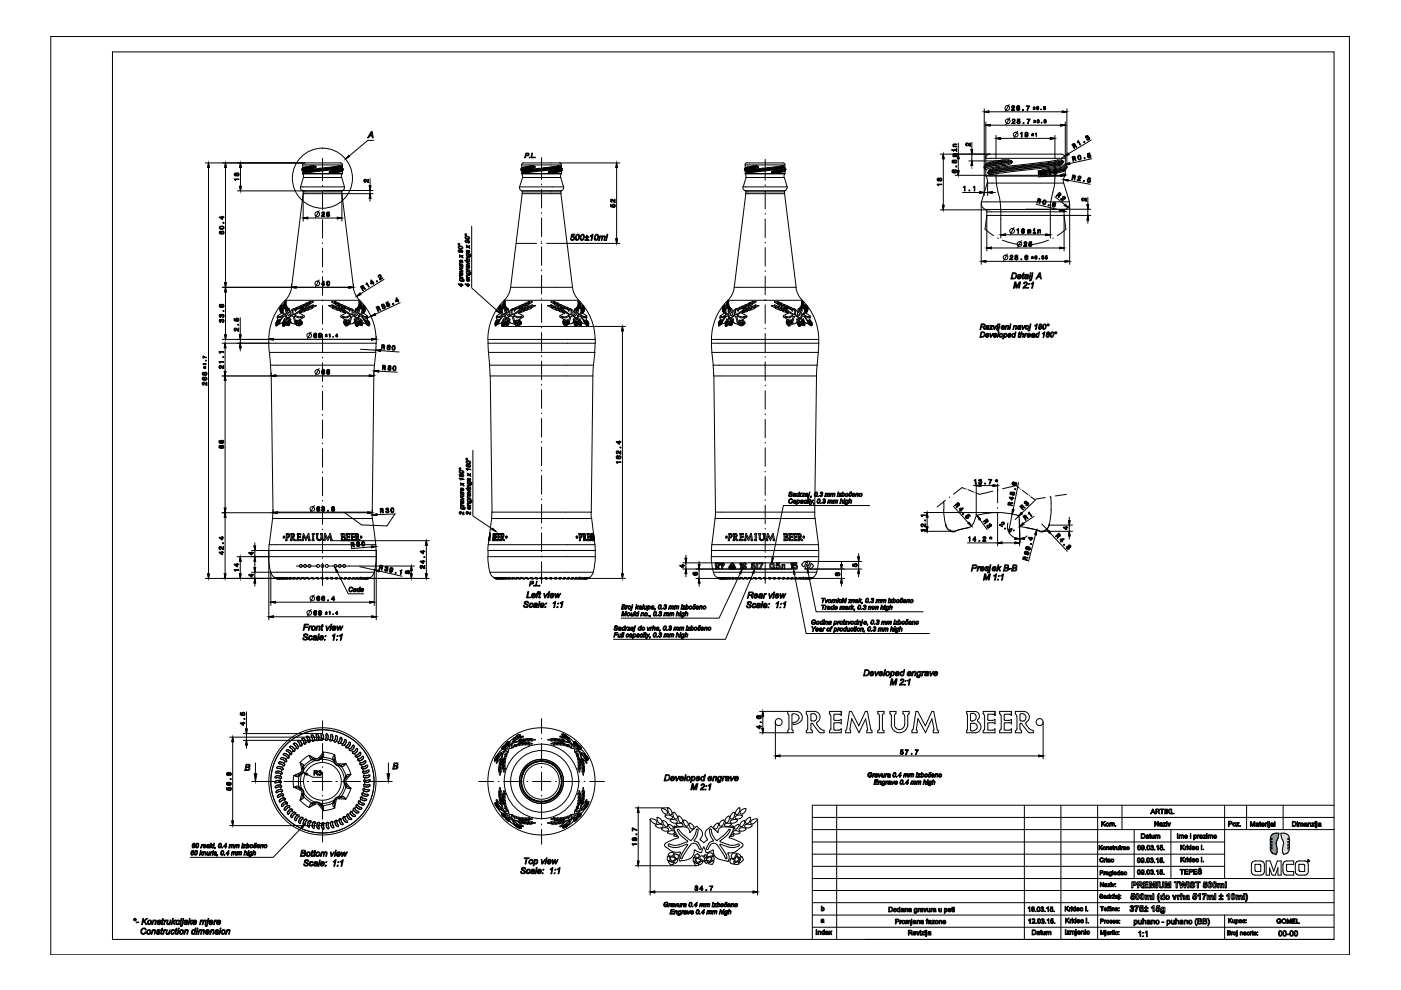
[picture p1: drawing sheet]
<svg xmlns="http://www.w3.org/2000/svg" width="297mm" height="210mm" viewBox="0 0 297 210" stroke-linecap="round" stroke-linejoin="round" font-family="sans-serif">
<!-- layer: 0 -->
<g fill="#00bfff" stroke="#00bfff" stroke-width=".21">
<path d="M270.8 180.1v.4z"/>
<path d="M270.6 176.7l-.1 4.4z"/>
<path d="M271.1 176.7l-.4 1.5zM271.1 176.7l-.4 1.7zM270.6 176.7h.5l-.4 1.7zM270.6 176.7v1.8z"/>
<path d="M271.1 176.7l-.1 .6zM271.1 176.7l-.2 1.1zM271 177.3l-.1 .5z"/>
<path d="M270.6 179l.1 2zM270.7 179.4v1.6z"/>
<path d="M270.6 179v2.1zM270.6 178.7v2.4z"/>
<path d="M270.6 176.7v4.4zM270.6 176.7v2z"/>
<path d="M270.7 179.7v1.3zM270.7 179.7v1.1z"/>
<path d="M270.7 179.7l.1 1zM270.8 180.1v.6z"/>
<path d="M269.7 177l.1 3.8zM269.7 177v.8z"/>
<path d="M269.7 177l.1-.1v3.9zM269.8 176.9v3.9l.1 .1z"/>
<path d="M269.8 176.9l.2-.1-.1 4.1zM270 176.8l-.1 4.1 .2 .2z"/>
<path d="M270 176.8l.3-.1-.2 4.4zM270.3 176.7l-.2 4.4h.2z"/>
<path d="M270.3 176.7h.3l-.3 4.4zM270.6 176.7l-.3 4.4h.2z"/>
<path d="M269.7 177.8l.1 3zM269.7 177.8v.6z"/>
<path d="M269.7 178.4l.1 2.4zM269.7 178.4v.7z"/>
<path d="M269.7 180l.1 .8h-.2zM269.7 179.7l.1 1.1zM269.7 179.1l.1 1.7zM269.7 179.1v.6z"/>
<path d="M269.7 180l-.2 .6 .1 .2zM269.3 180h.4l-.2 .6zM269.3 180l.2 .6z"/>
<path d="M269.3 179.4h.4l-.4 .3zM269.7 179.4l-.4 .3h.4z"/>
<path d="M269.3 178.7h.4l-.4 .4zM269.7 178.7l-.4 .4h.4z"/>
<path d="M269.3 178h.4l-.4 .4zM269.7 178l-.4 .4h.4z"/>
<path d="M269.4 177.5l-.1 .3h.4zM269.6 177.1l.1 .7-.3-.3zM269.6 177.1l-.2 .4z"/>
</g>
<g fill="#dcdcdc" stroke="#dcdcdc" stroke-width=".21">
<path d="M273.4 180l-.2 .5z"/>
<path d="M272.9 176.9l.2 .1-.1 3.8z"/>
<path d="M273.2 177.2l.2 .6zM273.1 177l.3 .8z"/>
<path d="M273.1 177v.8h.3zM273.1 177l-.1 3.8zM273.1 177.8l-.1 3zM273.1 180v.7l-.1 .1z"/>
<path d="M273.1 180h.3l-.3 .7zM273.4 180l-.3 .7z"/>
<path d="M273.1 177.8v2.2zM273.1 179.4v.6z"/>
<path d="M273.1 177.8v1.6zM273.1 178.7v.7z"/>
<path d="M273.1 177.8v.9zM273.1 178v.7z"/>
<path d="M272.4 176.7h.1l-.1 4.4zM272.5 176.7l-.1 4.4 .3-.1z"/>
<path d="M272.5 176.7l.2 .1v4.2zM272.7 176.8v4.2l.2-.1z"/>
<path d="M272.7 176.8l.2 .1v4zM272.9 176.9v4z"/>
<path d="M271.6 176.7h.6l-.5 .6zM271.6 176.7l.1 .6z"/>
<path d="M272.2 176.7l-.4 1.1-.1-.5zM271.7 177.3l.1 .5z"/>
<path d="M272.2 176.7l-.1 2zM272.2 176.7l-.1 1.8zM272.2 176.7l-.2 1.7-.2-.6zM271.8 177.8l.2 .6z"/>
<path d="M272.2 176.7l.2 4.4v-4.4zM272.2 176.7l.2 4.4-.3-2.4zM272.1 178.7l.1 2.4h.2z"/>
<path d="M273.1 178h.3l-.3 .4zM273.4 178l-.3 .4h.3z"/>
<path d="M273.1 178.7h.3l-.3 .4zM273.4 178.7l-.3 .4h.3z"/>
<path d="M273.1 179.4h.3l-.3 .3zM273.4 179.4l-.3 .3h.3z"/>
<path d="M272.1 179l.1 2.1zM272.1 178.7l.1 2.4z"/>
<path d="M272.1 179v2.1zM272.1 179l-.1 2z"/>
<path d="M271.9 180.1v.4zM271.9 180.1v.6z"/>
<path d="M272 179.7l-.1 1zM272 179.7v1.1z"/>
<path d="M272 179.4v1.4zM272 179.4v1.6z"/>
</g>
<g fill="none" stroke="#000" stroke-width=".21">
<path d="M10.8 7.7h275.3v194.7h-275.3zM23.8 11h259v188.2h-259zM43.5 34.5h28.7M44.2 34.5l.2 1h-.4zM44.2 35.5v86.2M47.8 34.5l.2 1h-.4zM47.8 35.5v24.4M49.7 37.9h.9v.2h-.6v.2h-.2zM49.7 36.8l.2-.1 .2 .1 .1-.1a.33 .33 0 0 1 .5 .1 .33 .33 0 0 1-.2 .5 .33 .33 0 0 1-.4-.1 .27 .27 0 0 1-.4 0 .27 .27 0 0 1 0-.4zM50.8 39.5h.4l-.2 1zM51 34.5l.2 1h-.4zM51 35.5v4"/>
<path d="M63.7 39.6a.78 .78 0 0 0 .5 .9l.1 .2M64 36l.1 .2M64 35.9v.1M64.1 35.8l-.1 .1M64.1 36.1v.1M64.1 35.6v.1M64.1 36.8l.2 .8M64.1 35.7v.1M64.2 36.9h8.4M64.3 37.6h8.1l.6 2h-9.3zM64.4 36.5l.3 .2M64.4 36.4v.1"/>
<path d="M64.4 36.5h.1M64.4 36.4h.1M64.4 36.5l.4 .2M64.5 36.2v.1M64.5 36.3l-.1 .1M64.6 36.2l-.2 .2M64.6 34.5l-.4 .2-.1 .2M64.6 36.3h-.1M64.7 36.1l-.2 .1M64.8 36.7h-.1M64.9 36.2l-.1 .1M64.9 36.2l-.4 .1"/>
<path d="M64.9 36.4l-.5 .1M64.9 36.4v.1M64.9 36.4h-.5M64.9 36.4h.1M64.9 36.5h-.2M64.9 36.5h.1M64.9 36l-.2 .1M65 36l-.3 .3M65 36.7h-.2M65.8 35.5l-1.2 .1-.6 .3M65.8 35.5h.1M65.8 35.5l-1.4 .3-.4 .2"/>
<path d="M65.8 35.5l.1 .1M65.9 35.2l.7-.1-.1 .2-.7 .1M65.9 35.6h.2h-.2M65.9 35.3h1M65.9 35.3l-1.8 .5M65.9 35.3l-1.8 .4M65.9 35.3l-.1-.1-1.6 .4v-.6h8.4l-.1 .7-1.7 .4M65.9 35.6l-1.5 .3-.3 .2v.1M65.9 35.6l.1 .2-1.7 .3-.1 .7h8.4v-.6l-1.2 .4-.5 .1 .1-.2M65.9 35.6h.1M65.9 35.6l-1.6 .3-.2 .1v.2M66.2 35.7l-.2 .1"/>
<path d="M66.6 35.2l.4 .1M66.9 35.3l-1.1 .1M66.9 35.4l-1.1 .1M66.9 35.4l-.7 .2v.1M66.9 35.3v.1M66.9 35.3h.1M66.9 35.4h.1M67 35.4l-.8 .3M67 35.3v.1M68.4 33.6v4.8M68.4 39.3v.2M69.8 36.5l.2 .2h.5l.1-.1-.7-.1"/>
<path d="M69.8 36.4v.1M69.8 36.5h.1M69.8 36.4h.1M69.9 36.4v.1M70.1 36.2l.1 .1M70.2 36.3h.8M70.2 36.3l-.3 .1M70.6 36.6l.3-.1zM70.8 36.1l-.7 .1-.3 .2M70.8 36.1l.1 .1M70.9 36.2l-.7 .1M70.9 36.7h-.4"/>
<path d="M71 36.5h.1M71 36.4h.1M71 36.4h-1.1M71 36.4v.1M71 36.4l-1.1 .1M71.8 35.2v.1M71.8 35.8l-6.6 .9-.2-.2M71.9 35.3l-7 .9M71.9 35.3h.3M71.9 35.3v.1M71.9 35.4h.1M71.9 35.6l-.1 .2"/>
<path d="M71.9 35.6l-6.9 .9M71.9 35.4l-7 .8M71.9 35.6h.1M71.9 35.6l-7 .9M71.9 35.5h.1M71.9 35.5v.1M71.9 35.5l-7 .9M72 35.7l-.2 .1M72 35.6l-.1 .1M72.1 35.6h-.2M72.2 34.5l.2 .1 .2 .3M72.2 35.2v.1"/>
<path d="M72.2 35.3h.2M72.2 35.3l-.3 .1M72.4 35.4l-.2 .3h-.2l.1-.1M72.4 35.3l-.1-.1-.3-.1-7 1M72.4 35.3h.1M72.4 35.4h.1M72.4 35.4l-.3 .2M72.4 35.3l-.5 .2M72.4 35.4l-.5 .1M72.4 35.3v.1M72.5 36.9l-.1 .7M72.6 36.8l-.1 .1"/>
<path d="M72.6 35.6v.1M72.6 36.1v.1M72.6 36.2l-1.6 .3M72.6 35.7l-.3 .2-1.4 .3M72.6 36.2h.1M72.6 35.7l.1 .1M72.7 35.8l-.3 .2-1.5 .2M72.7 35.8l.1 .1M72.8 36l-1.8 .4M72.8 35.9l-.4 .2-1.4 .3M72.8 36l-.2 .2M72.8 35.9v.1"/>
<path d="M73 39.6a.78 .78 0 0 1-.5 .9l-.1 .2M77.1 38.1h.2a.32 .32 0 0 1 .3-.1 .32 .32 0 0 1 .2 .4l.2 .1v-.5h.1v.7h-.2l-.3-.5a.19 .19 0 0 0-.3 .1 .19 .19 0 0 0 .2 .2 .23 .23 0 0 1-.3 0 .23 .23 0 0 1-.1-.3zM78.3 39.4h.3l-.1 1zM78.5 37.9v1.5M78.7 27.9h.2l.2 1.3h-.1l-.1-.4h-.5l-.2 .4h-.3zM78.8 28.1l.1 .6h-.5zM79.2 29.8h-1.2l-4.7 3.9M110.2 39.6a.66 .66 0 0 0 .3 .8M110.5 36l.1 .2M110.5 35.9v.1M110.5 35.8v.1M110.6 36.1v.1"/>
<path d="M110.6 35.6v.1M110.6 36.2h.1M110.6 35.7l-.1 .1M110.6 36.8l.1 .1M110.6 36.9l.2 .7M110.7 36.9h8.3M110.8 37.6h8.1l.6 2h-9.3zM110.9 36.4h.1M110.9 36.5v.2h.3M110.9 36.5l.2 .1M110.9 36.5h.1M110.9 36.4v.1"/>
<path d="M111 36.3l-.1 .1M111 36.2l-.1 .2M111 34.5l-.4 .2v.2M111.1 34.5h20.3M111.1 36.6l.1 .1M111.3 36.2v.1M111.3 36.4h.1M111.3 36.4h-.4M111.3 36.4l.1 .1M111.3 36.4l-.4 .1M111.4 36.2l-.4 .1M111.4 36.5h-.3"/>
<path d="M111.4 36.5h.1M111.4 36l-.4 .3M111.4 36v.2M111.4 36.7h-.2M111.5 32.5h.4a.29 .29 0 0 1 .2 .3 .29 .29 0 0 1-.4 .2h-.2l-.1 .4h-.1zM111.6 32.6h.2a.2 .2 0 0 1 .2 .2 .2 .2 0 0 1-.3 .1h-.2zM112.2 33.3l.1 .1zM112.3 35.4l-1.8 .4M112.3 35.5h.1M112.3 35.5v.1M112.3 35.5l-1.5 .3-.3 .2M112.3 35.5l-1.2 .1-.6 .3"/>
<path d="M112.3 35.3l.1-.1-.7 .1-1.1 .3v-.6h8.5l-.1 .7-1.7 .4M112.3 35.3l-1.7 .4M112.3 35.6l-1.5 .3-.3 .2 .1 .1M112.3 35.3v.1M112.3 35.6h.1M112.3 35.2h.8l-.9 .2M112.4 35.6v.2M112.4 35.6l-1.4 .3-.4 .1v.2M112.4 35.8l-1.7 .4-.1 .6M112.6 35.6h-.3M112.7 35.7l-.3 .1M112.7 32.5h.2l-.2 .8h.5v.1h-.6z"/>
<path d="M113 35.3h-.7M113 35.2l.4 .1M113 35.3h.4M113.3 35.3l-1.1 .1M113.4 35.4l-1.1 .1M113.4 33.3l.1 .1zM113.4 35.4l-.8 .2 .1 .1M113.4 35.3h.1M113.4 35.4h.1M113.4 35.3v.1M113.4 35.4l-.7 .3M114.8 33.4v4.7"/>
<path d="M114.8 39v.2M116.3 36.5l.1 .2h.5M116.3 36.5h.1M116.3 36.4h.1M116.3 36.4v.1M116.6 36.2v.1M116.6 36.2l-.3 .2M116.7 36.3l-.4 .1M117 36.7h-.2M117.3 36l-.7 .2M117.3 36.1l.1 .1-.8 .1M117.3 36.7h-.3"/>
<path d="M117.4 36.7l1.3-.3 .4-.2v.6h-8.5M117.4 36.5h-1.1M117.4 36.2v.1M117.4 36.2l-.7 .1M117.4 36.5l-.4 .2M117.4 36.5v.2M117.4 36.5h.1M117.4 36.4v.1M117.4 36.4h.1M117.4 36.4l-1.1 .1M117.4 36.4h-1.1M118.2 35.2l.1 .1"/>
<path d="M118.3 35.3l-6.9 .9M118.3 35.3h.4M118.3 35.3v.1M118.3 35.4l-6.9 .8M118.3 35.6l-6.9 .9M118.3 35.6a3.8 3.8 0 0 1-2.3 .5l-4.4 .6-.2-.2M118.3 35.6h.1M118.3 35.4h.1M118.4 35.5l-7.1 .9M118.4 35.5h.1M118.4 35.5l-.1 .1M118.4 35.7l-.2 .1"/>
<path d="M118.5 35.6h-.2M118.5 35.6l-.2 .1M118.6 34.5l.4 .2 .1 .2M118.7 35.2v.1M118.7 35.3h.1M118.7 35.3l-.4 .1M118.8 35.3l-.4 .2M118.8 35.3l-.1-.1-.3-.1-7 1M118.8 35.3h.1M118.8 35.4l-.4 .1M118.8 35.4l-.2 .3h-.1v-.1M118.8 35.4l-.3 .2"/>
<path d="M118.8 35.4h.1M118.8 35.3v.1M119 36.8l-.1 .8M119 35.6v.1M119 36.1v.1M119.1 35.7l-.2 .2-1.5 .3M119.1 35.7v.1M119.1 36.2l-1.7 .3M119.1 35.8l-.3 .2-1.4 .2M119.1 35.8l.1 .1M119.2 35.9l-.3 .2-1.5 .3M119.2 36l-1.8 .4"/>
<path d="M119.2 36l-.1 .2M119.2 35.9v.1M119.5 39.6a.66 .66 0 0 1-.4 .8M130.7 34.5l.2 1h-.3zM130.7 35.5v15.1M157.5 39.6a.66 .66 0 0 0 .4 .8M157.8 36l.2 .2M157.8 35.9v.1M157.9 35.8l-.1 .1M158 36.1v.1M158 35.6v.1M158 36.8l.1 .8"/>
<path d="M158 35.6v-.6h8.4v.6M158 36.9h8.4M158.2 37.6h8.1l.6 2h-9.3zM158.3 36.5v.2h.3M158.3 36.5h.1M158.3 36.5l.2 .1M158.3 36.4h.1M158.3 36.4v.1M158.4 36.2l-.1 .2M158.4 34.5l-.4 .2v.2M158.4 34.5h7.6M158.5 36.6l.1 .1"/>
<path d="M158.7 36.4h-.4M158.7 36.4h.1M158.7 36.2v.1M158.7 36.2l-.4 .2M158.7 36.4l-.4 .1M158.7 36.4l.1 .1M158.7 36.5h-.2M158.8 36.5h-.3M158.8 36.5h.1M158.8 36l-.3 .1M158.8 36l-.5 .3 .2-.2M158.8 36.7h-.2"/>
<path d="M159.7 35.5h.1M159.7 35.5l-1.3 .1-.6 .3M159.7 35.3h1.1M159.7 35.5v.1M159.7 35.5l-1.5 .3-.4 .2M159.7 35.3v-.1l-.9 .1-.8 .3M159.7 35.6l-1.6 .3-.2 .2 .1 .1M159.7 35.3l-1.5 .3-.3 .2M159.7 35.6l.1 .2M159.7 35.6h.1M159.7 35.6l-1.5 .3-.3 .1 .1 .2M159.7 35.3l-1.8 .5"/>
<path d="M159.8 35.8l-1.8 .4v.6M160 35.6h-.3M160 35.7l-.2 .1M160.4 35.1l-.7 .3M160.4 35.2h-.7M160.5 35.2l.3 .1M160.7 35.4l-1.1 .1M160.7 35.3l-1 .1M160.8 35.4l-.8 .2 .2 .1 .6-.3M160.8 35.3h.1M160.8 35.4h.1M160.8 35.3v.1"/>
<path d="M162.2 33.8v4.4M162.2 39.2v.2M163.6 36.5l.2 .2h.6v-.1M163.6 36.5h.1M163.6 36.4h.1M163.6 36.4v.1M163.7 36.5l.7 .1M163.7 36.4v.1M164 36.2v.1M164.1 36.3l-.4 .1M164.7 36.1l-1.1 .3M164.7 36.1v.1"/>
<path d="M164.7 36.2l-.6 .1M164.7 36.7l1-.2 .7-.3v.6h-8.4M164.7 36.2h.1M164.7 36.7h-.3M164.7 36.2l.1 .1M164.8 36.2l-.8 .1M164.8 36.5l-.4 .1M164.8 36.5l-.1 .2M164.8 36.5h.1M164.8 36.4h.1M164.8 36.4v.1M164.8 36.4h-1.1"/>
<path d="M164.8 36.4l-1.1 .1M165.6 35.2l.1 .1M165.7 35.8l-6.6 .9-.3-.2M165.7 35.3l-7 .9M165.7 35.3h.4M165.7 35.3v.1M165.7 35.4h.1M165.7 35.6v.2M165.7 35.6l-6.9 .9M165.7 35.4l-7 .8M165.7 35.6h.1M165.8 35.5h.1"/>
<path d="M165.8 35.5l-.1 .1M165.8 35.5l-7.1 .9M165.8 35.7l-.1 .1M165.9 35.6h-.2M165.9 35.6l-.2 .1M165.9 35.6l-.1 .1M166 34.5l.4 .2v.2M166 35.2l.1 .1M166.1 35.3h.1M166.1 35.3l-.4 .1M166.2 35.4l-.3 .2M166.2 35.3l-.4 .2"/>
<path d="M166.2 35.4l-.4 .1M166.2 35.3h.1M166.2 35.4h.1M166.2 35.3v.1M166.2 35.4l-.4 .3M166.2 35.3l-.1-.1-.3-.1-7 1M166.4 36.9l-.1 .7M166.4 36.8v.1M166.4 35.6l-.4 .3-1.3 .2M166.4 35.6l.1 .1M166.5 36.1l-.1 .1M166.5 36.2l-1.7 .3"/>
<path d="M166.5 36.2h.1M166.6 35.8l-.3 .2-1.5 .2M166.6 35.8l-1.9 .4M166.6 35.8v.1M166.6 35.9l-.3 .2-1.5 .3M166.6 36l-1.8 .4M166.6 36l-.1 .2M166.6 35.9v.1M166.9 39.6a.78 .78 0 0 1-.6 .9v.2M198.7 39h1v.2h-.7l-.1 .2zM198.7 37.9l.7-.2 .3 .3a.33 .33 0 0 1-.2 .4 .33 .33 0 0 1-.4-.1 .27 .27 0 0 1-.4 0 .27 .27 0 0 1 0-.4zM199.4 32.7h25.6a.87 .87 0 0 1 .9 .9l-16.9-.1a.87 .87 0 0 1 .8-.8"/>
<path d="M200 32.7l.2 1h-.4zM200 33.7v9.8M201.8 31.8l.1 .1zM201.9 36.2l.2-.2v.2a.22 .22 0 0 0-.1 .3 .22 .22 0 0 0 .3 0 .32 .32 0 0 1 .2-.5 .32 .32 0 0 1 .4 .3 .32 .32 0 0 1-.4 .4l-.6-.1zM202 34h.4a.31 .31 0 0 1 .4 .1 .31 .31 0 0 1-.1 .4 .31 .31 0 0 1-.4-.1 .28 .28 0 0 1-.4 0 .28 .28 0 0 1 .1-.4zM202.1 32.6h.7v.1h-.6v.2h.6h-.6v.2l.6 .1h-.7zM202.1 30.6l.7-.1v.1h-.5a.18 .18 0 0 0-.1 .3 .18 .18 0 0 0 .2 .1h.4v.1h-.7l.1-.1zM202.1 31.8h.6l.1-.3v.6l-.1-.2h-.5l-.1 .2zM202.6 35.2h.2v.2h-.2zM203 36.2h.3l-.1 1zM203.2 32.7l.1 1h-.3zM203.2 30.4v2.3"/>
<path d="M203.2 33.7v2.5M204.2 39.7l.4-.2v1h-.1v-.7zM204.8 30.4h.4l.4 .4 .1-.5v.7l-.4-.3a.21 .21 0 0 0-.1-.3 .21 .21 0 0 0-.3 .2 .21 .21 0 0 0 .2 .2 .23 .23 0 0 1-.4 0 .23 .23 0 0 1 .1-.3zM205.4 34.1h7.8M205.9 31.7h.3l-.1 1zM206.1 34.1l.1 1h-.3zM206.1 30.2v1.5M206.1 32.7v1.4M206.3 39.7l.4-.2v1h-.1v-.7zM208.7 23.7l.9-.2v.4zM208.7 23.1v18.3M208.9 35.9l.1 .2"/>
<path d="M209 34.8l-.1 .1M209 26.5l.9-.1v.3zM209 25.9v8.9a1.37 1.37 0 0 1 1.3-.5l2.1-.3v.2M209 37.4a1.63 1.63 0 0 1 .3 1.4M209.4 38.4v3M209.5 36.7l.1 .2 .4 .1M209.5 36.5h.1M209.5 36.5v.2M209.5 36.7h.1M209.5 36.7l.1 .1 .4-.1M209.6 23.7h15.6M209.7 36v.2"/>
<path d="M209.8 36l-.3 .5M209.9 36.1l-.2 .2M209.9 26.5h15M210 36.7l.2 .3M210.4 36.4l-.9 .3M210.4 36.4l.1 .2M210.4 36.3l-.9 .2M210.4 36.3v.1M210.4 36.1l-.8 .2-.1 .2M210.4 36.1v.1M210.5 36.6l-.5 .1M210.5 36.6v.1"/>
<path d="M210.5 35.9l-.5 .2M210.5 36.7l.2 .3M210.5 35.9l-.1 .2M210.6 35.7l-.1 .2M210.6 36.9l-.6 .1M211.2 29.3l.9-.1v.3zM211.2 36.8a14.7 14.7 0 0 0 .7 5.2l.3 2.9M211.2 28.7v5M211.2 34v.1M211.2 34.5v1.5M211.2 36.4h.1M212.1 29.3h10.6"/>
<path d="M212.3 34.6l.1 .3M212.3 34.6l-2.8 .5a.79 .79 0 0 0-.8 .5l.2 .3M212.3 34.6v-.1l-2.2 .3-1.1 .3-.3 .3 .1-.3M212.4 34.2l-2.8 .5-.8 .4M212.4 34.2v.1l-2.5 .4-1.1 .4M212.4 34.8h.6l-.6 .1M212.4 34.9l.2 .3-2.3 .3-1.2 .4-.1 1.4h16.8M212.4 34.9l-2.5 .4a1.05 1.05 0 0 0-1.1 .5l.2 .1M212.4 34.9h.1M212.4 34.9l-3 .5a.43 .43 0 0 0-.6 .5h.1M213.1 35l-.5 .1M213.8 34.1l-1.5 .2v.2"/>
<path d="M213.8 34.2h-1.4M213.8 34.2l.7 .1M213.8 33.9v.2M213.8 33.9h-1.4M213.9 33.9l.6 .2 .1 .2M214 22.2l-.9 1.4M214.1 25l-.9 1.5M214.5 34.4l-2.2 .2M214.5 34.2l-2.2 .3M214.5 34.4l-1.5 .4 .1 .3 .6-.1 .6-.3 .3-.3M214.5 34.3h.1M214.5 34.3v.1"/>
<path d="M214.5 34.4h.1M214.6 22.5l.3-.1 .2 .1v.4l-.5 .4h.6v.1h-.7v-.2l.4-.3a.22 .22 0 0 0 .1-.3 .22 .22 0 0 0-.3-.1 .22 .22 0 0 0-.1 .3h-.1zM214.6 34.3v.1M214.6 25.3h.1a.33 .33 0 0 1 .5 .1 .33 .33 0 0 1-.3 .5l-.2 .2h.5v.1h-.6l.2-.4a.32 .32 0 0 0 .3-.4l-.2-.1-.3 .3zM215.6 22.5l.4-.1 .2 .3-.2-.1a.2 .2 0 0 0-.2 0 .2 .2 0 0 0-.1 .3v-.1a.32 .32 0 0 1 .4 .3 .32 .32 0 0 1-.4 .3 .32 .32 0 0 1-.2-.4zM215.7 25.2h.6v.2h-.5v.2h.2a.34 .34 0 0 1 .2 .6 .34 .34 0 0 1-.6-.2 .31 .31 0 0 0 .3 .1 .31 .31 0 0 0 .3-.1 .23 .23 0 0 0-.2-.3 .23 .23 0 0 0-.3 .1zM215.7 27.8l-.8 1.5M216.3 28.2l.4-.2v1h-.2v-.7zM216.8 23.2h.2v.2h-.2zM216.9 26h.2v.2h-.2zM217.3 28.2l.5-.1 .2 .2-.1 .4a.32 .32 0 0 1-.3 .3 .32 .32 0 0 1-.3-.2h.1a.22 .22 0 0 0 .4 .1 .22 .22 0 0 0 0-.3l-.4 .1zM217.6 22.4h.7l-.4 1h-.1v-.2l.4-.6h-.6z"/>
<path d="M217.7 25.2h.7l-.4 1-.1-.1 .4-.7h-.6zM218.7 28.4l.3-.2 .2 .3-.3 .2v-.2zM218.7 28.7l.5 .1zM219 22.8h.3v-.2v.2l.2 .1h-.2v.1v-.1zM219 23.1l.5 .1zM219.1 25.6l.3-.2 .2 .3-.3 .1v-.1zM219.1 25.9l.5 .1zM219.5 28.3l.3-.1v.7l-.1-.5zM219.8 22.6h.1a.32 .32 0 0 1 .4 .2 .32 .32 0 0 1-.2 .4l-.3-.1zM219.9 25.5a.3 .3 0 0 1 .5 .2 .3 .3 0 0 1-.5 .3zM219.9 22.7a.24 .24 0 0 1 .3 .2 .24 .24 0 0 1-.1 .3 .27 .27 0 0 1-.3-.2 .27 .27 0 0 1 .1-.3zM220 25.5a.21 .21 0 0 1 .3 .2 .21 .21 0 0 1-.3 .2z"/>
<path d="M220.1 36.2h.3a.29 .29 0 0 1 .3 .2 .29 .29 0 0 1 0 .3l.1 .5-.1-.1-.1-.3-.2-.1-.2 .5zM220.3 36.3h.3v.3l-.3 .1zM220.3 36.7l.2 .2 .7 .1a.32 .32 0 0 0 .4 .1 .32 .32 0 0 0 .2-.3v-.1M220.3 36.5h.1M220.3 36.5v.2M220.3 36.7h.1M220.4 36.7h1.4M220.4 36.5v.2M220.7 23.1l.1 .1zM220.8 25.9l.1 .2zM221 36l.1 .2M221.1 36.3l-.7 .2"/>
<path d="M221.2 22.6a.23 .23 0 0 1 .4 0 .23 .23 0 0 1 0 .3l.1 .1a.23 .23 0 0 1-.2 .2 .23 .23 0 0 1-.3-.2 .18 .18 0 0 0 .3 .2 .16 .16 0 0 0 0-.3h-.1l.1-.3-.2 .2zM221.3 36.3l.2-.1a.5 .5 0 0 1 .5 .3 .5 .5 0 0 1-.2 .6l-.4-.1zM221.4 25.4a.21 .21 0 0 1 .3 0 .21 .21 0 0 1 0 .3 .21 .21 0 0 1 .1 .3 .21 .21 0 0 1-.3 .1 .21 .21 0 0 1-.1-.3v.1a.16 .16 0 0 0 .3 .1 .16 .16 0 0 0 0-.3h-.2l.2-.2-.4 .1zM221.5 36.3a.34 .34 0 0 1 .4 .2 .34 .34 0 0 1-.1 .4 .31 .31 0 0 1-.4-.1 .31 .31 0 0 1 .1-.4zM222.3 35.7l-1.6 .4-.4 .4M222.3 35.7l.1 .2M222.4 35.9l-1.3 .4M222.4 35.9l.2 .2M222.5 36.9l-.8 .1M222.5 36.6l-.7 .1M222.5 36.1l.1 .2M222.6 36.6v.1"/>
<path d="M222.6 36.6l-.8 .1M222.6 36.1l-1.5 .2M222.6 36.8h.2v.2h-.2zM222.6 36.4v.2M222.6 36.4l-2.2 .3M222.6 36.3v.1M222.6 36.3l-2.2 .2M222.7 29.2l1 .1-1 .2zM223.4 36h.6l-.4 .1v.2a.34 .34 0 0 1 .5 .2 .34 .34 0 0 1-.3 .4 .34 .34 0 0 1-.4-.2h.1a.22 .22 0 0 0 .4 .1 .22 .22 0 0 0 0-.4 .22 .22 0 0 0-.4 .1h-.1zM223.7 36.8a13.4 13.4 0 0 1-.8 5.2l-.2 2.9M223.7 28.7v5M223.7 34v.1"/>
<path d="M223.7 34.5v1.5M223.7 36.4h.1M224.2 33.9l.1 .2M224.3 34.2l-13.8 1.7M224.3 34.2h.8M224.3 34.2l.2 .1M224.4 34.9l-.1 .2a42.8 42.8 0 0 1-7.4 1l-6.2 .9M224.4 34.9l-13.9 1.8M224.4 34.9h.1M224.4 34.3l.1 .2M224.5 34.3l-14.1 1.8M224.5 34.9l-14 1.7"/>
<path d="M224.6 34.6l-.1 .3M224.6 34.6l-14.2 1.8M224.6 34.5l-14.2 1.8M224.6 34.5v.1M224.6 35l-.3 .1M224.7 34.9l.7-.5-.2 .4-.5 .3zM224.8 34.8l-.4 .1M224.9 26.4l1 .1-1 .2zM224.9 37l1 .1-1 .3zM224.9 37.2l-4.8 .3M225.1 33.9l-9.9 1.2a18 18 0 0 0-5.4 .9M225.1 33.9l.3 .4"/>
<path d="M225.1 33.9v.2M225.1 34.2l.3 .1M225.1 34.2l-.6 .1M225.2 23.5l1 .2-1 .2zM225.4 36.9l.4 .1v.3M225.4 34.3h.1M225.4 34.4h.1M225.4 34.3l-.8 .2M225.4 34.4l-.8 .2M225.4 34.3v.1M225.5 38.1h1l-.1 .3zM225.5 38.8l1.3 4h-18.7"/>
<path d="M225.5 38.8h-16.2l-1.2 4M225.7 33.1l.8-.6 .2 .3zM225.7 33.1l-.7 .5M225.8 37.4a1.63 1.63 0 0 0-.3 1.4M225.9 34.9l.9-.4v.3zM225.9 34.8l-1.2 .5-2.4 .4M225.9 36.1h-.1a3.1 3.1 0 0 1-2.1 .6l-1.2 .3 .1-.3M225.9 25.9v8.9M225.9 36.1v1.1h-23.4M225.9 34.8v.1M225.9 35.9v.2M225.9 35.9l-.8 .3-2.5 .5"/>
<path d="M225.9 35.9l-1.1 .4-2.2 .3M226.1 35.1l-.2-.1-.1 .3-1 .3-2.4 .3M226.1 35.1l-.1 .2-.4 .3-3 .5M226.1 35.1a.33 .33 0 0 1 0 .4 .33 .33 0 0 1-.4 .2l-3.1 .6M226.2 35.5v.1a2.11 2.11 0 0 1-1.6 .5l-2 .3M226.2 35.5l-.3 .4M226.2 23.1v12.4M226.5 38.2l4.7 .9M227.3 30.6l.2-.1a.28 .28 0 0 1 .4 0 .28 .28 0 0 1 0 .3l.4 .4h-.1l-.2-.3-.2 .1-.2 .1 .2 .4zM227.3 33.2l.3-.1a.28 .28 0 0 1 .3 .2 .28 .28 0 0 1 0 .3l.2 .4-.1 .1-.1-.4h-.2h-.1v.5h-.1zM227.4 37.1l.6 .2-.1 .3v.5h-.1v-.4l-.3-.1-.1 .5-.1-.1zM227.4 30.7l.2-.1a.17 .17 0 0 1 .2 .1 .17 .17 0 0 1-.1 .2l-.1 .1z"/>
<path d="M227.5 33.3h.3l.1 .2-.4 .1zM227.6 37.2l.3 .1-.1 .2h-.3zM228.6 37.4l.4-.1 .2 .2-.1 .4-.5 .2 .5 .1v.2l-.7-.2 .4-.4a.2 .2 0 0 0 .3-.1 .2 .2 0 0 0-.2-.2 .2 .2 0 0 0-.2 .1h-.2zM228.6 33a.46 .46 0 0 1 .6 .3 .46 .46 0 0 1-.5 .6l-.2-.6zM228.6 29.8l.5 .8-.1 .1-.3-.6-.3 .1zM228.7 33.1a.39 .39 0 0 1 .4 .2 .39 .39 0 0 1-.1 .5l-.3-.2zM229.7 38.3h.2v.2l-.2-.1zM229.8 30.1l.1-.2 .1 .2-.2 .1zM229.8 33.4h.3v.2l-.2 .1zM230.2 28.9a.26 .26 0 0 1 .4-.2 .26 .26 0 0 1 .1 .4l.3 .1v.3l-.5 .2-.2-.2h.2a.19 .19 0 0 0 .3 0 .19 .19 0 0 0 0-.2 .19 .19 0 0 0-.3 0v-.1a.18 .18 0 0 0 .1-.2 .18 .18 0 0 0-.3-.1 .18 .18 0 0 0 0 .3l-.1 .1zM230.6 32.6l.5-.2v.2h-.4l.1 .3a.35 .35 0 0 1 .5 .1 .35 .35 0 0 1-.2 .5 .35 .35 0 0 1-.5-.3l.3 .2a.23 .23 0 0 0 .3-.2 .23 .23 0 0 0-.2-.3 .23 .23 0 0 0-.3 .2h-.1zM230.7 37.7l.5 .1v.1l-.4-.1-.1 .3 .2-.1a.34 .34 0 0 1 .3 .4 .34 .34 0 0 1-.4 .3 .34 .34 0 0 1-.3-.3h.1a.23 .23 0 0 0 .4 .1 .23 .23 0 0 0 0-.3 .23 .23 0 0 0-.3 0h-.1z"/>
<path d="M231.4 29.7l-4.9 2.9M231.5 33.7l-4.7 1M46.5 49.1h.5a.32 .32 0 0 1 .5 0 .32 .32 0 0 1-.1 .5 .32 .32 0 0 1-.5-.1 .27 .27 0 0 1-.4 0 .27 .27 0 0 1 0-.4zM46.5 48.1l.3-.2 .6 .1a.42 .42 0 0 1-.1 .6 .42 .42 0 0 1-.5 0l-.3-.2zM46.5 46h.6l.1-.2 .3 .3h-.3v.4h-.1zM46.6 48.1h.5a.24 .24 0 0 1 .3 .3 .24 .24 0 0 1-.4 .1 .25 .25 0 0 1-.3-.1 .25 .25 0 0 1-.1-.3zM46.7 46.1h.4v.3zM47.3 47.1h.2v.2h-.2zM47.6 59.9h.4l-.2 1zM50.3 40.5h14.3M64.1 40.4h8.6M64.3 46.2l.9-.1v.3z"/>
<path d="M64.3 46.9v-6.2h8.2v6.2M65.2 46.2h6.3M67.7 44.7l-.8 1.4M67.7 59.4l-.8 1.4M68.3 45a.32 .32 0 0 1 .5 .1 .32 .32 0 0 1-.3 .5l-.2 .2h.5v.1h-.6l.3-.4a.2 .2 0 0 0 .2-.2 .2 .2 0 0 0-.1-.2 .2 .2 0 0 0-.3 .2h-.1zM68.4 40.4h10.7M68.4 40.5v3.9M68.4 45.4v.2M68.4 46.6v3.9M68.4 51.5v.1M68.4 52.6v4M68.4 57.5v.2"/>
<path d="M68.4 58.7v3.9M68.6 59.8v.4h-.3zM68.6 59.6h.1v.6h.1l-.1 .4h-.1v-.3h-.4zM69.3 45h.6h-.5v.3h.3l.2 .2v.2l-.2 .2a.3 .3 0 0 1-.3 0 .3 .3 0 0 1-.2-.3l.2 .1a.23 .23 0 0 0 .3 0 .23 .23 0 0 0 0-.3 .23 .23 0 0 0-.3 .1h-.2zM69.4 59.6a.49 .49 0 0 1 .5 .5 .49 .49 0 0 1-.4 .5l-.3-.3zM69.4 59.7a.28 .28 0 0 1 .3 .1 .28 .28 0 0 1 .1 .3v.1a.25 .25 0 0 1-.3 .3 .25 .25 0 0 1-.1-.4zM71.5 46.1l1 .1-1 .2zM72.5 41.1l2.4 19.8M77.7 60l.6 .8h-.1l-.4-.6-.2 .2zM78.5 41.1l.1 .9h-.3zM78.5 40.4v.7M78.5 42v.7"/>
<path d="M78.6 59.4h.2l.3 .5 .1-.1 .1 .4h-.2l-.1-.2-.4 .2zM78.8 59.6l.2 .3-.3 .2zM79.1 41.1h-14.8l-2.5 19.8M79.8 59.6l.1-.1 .2 .1-.2 .2zM80.2 58.5a.32 .32 0 0 1 .5-.2 .32 .32 0 0 1 .1 .5l-.2 .4 .5-.3 .1 .1-.6 .4-.1-.4a.34 .34 0 0 0 0-.6l-.2 .1v.3zM81.4 59.2l-5 3.1M97.2 53a.47 .47 0 0 1 .7-.1 .47 .47 0 0 1 .1 .7l-.1-.2a.21 .21 0 0 0 .1-.3 .21 .21 0 0 0-.3 0 .3 .3 0 0 1-.2 .5 .3 .3 0 0 1-.3-.5zM97.2 52.2a.5 .5 0 0 1 .6 0 .5 .5 0 0 1 .2 .5 .53 .53 0 0 1-.6 0 .53 .53 0 0 1-.2-.5zM97.2 51.8l.1-.1 .1 .2zM97.3 52.3h.4a.24 .24 0 0 1 .3 .3 .24 .24 0 0 1-.4 .1l-.3-.2zM97.4 59l.8 .1 .2 .3v.2l-.2 .1 .1-.3-.3-.2a.32 .32 0 0 1-.2 .5 .32 .32 0 0 1-.4-.4zM97.4 58.4l.2 .2 .5 .2v.1l-.7-.1 .2-.1z"/>
<path d="M97.4 57.9l.7-.1-.1 .2a.24 .24 0 0 1 .2 .3 .24 .24 0 0 1-.4 .1 .24 .24 0 0 1-.1-.3l-.2-.2 .1 .5-.2-.2zM97.4 57l.7 .5-.7 .1 .6-.2zM97.4 56.3l.7 .1-.1 .2a.21 .21 0 0 1 .1 .2 .21 .21 0 0 1-.2 .2l-.5-.1v-.2l.7 .1zM97.4 55.7l.2 .3 .5 .1v.2l-.7-.2 .2-.1zM97.4 54l.4 .3 .3-.2-.3 .3 .3 .3-.3-.3-.4 .2 .3-.2zM97.5 55.2l.3-.1v.5a.18 .18 0 0 0 .2-.1 .18 .18 0 0 0-.1-.2v-.1a.35 .35 0 0 1 .1 .4 .35 .35 0 0 1-.5 .2 .35 .35 0 0 1-.1-.5zM97.5 55.3l.2-.1v.4zM97.8 57.9l.2 .1v.3h-.2zM98.6 55.2l.1 .1zM98.6 51a.49 .49 0 0 1 .6-.1 .49 .49 0 0 1 .3 .6h-.2l.1-.1a.23 .23 0 0 0 0-.3 .23 .23 0 0 0-.3-.1 .31 .31 0 0 1-.2 .5 .31 .31 0 0 1-.3-.5zM98.6 50.2a.53 .53 0 0 1 .6-.1 .53 .53 0 0 1 .3 .6 .56 .56 0 0 1-.6 0 .56 .56 0 0 1-.3-.5zM98.7 49.7h.2l-.2 .1z"/>
<path d="M98.7 50.2l.6 .1a.23 .23 0 0 1 .1 .4 .23 .23 0 0 1-.4-.1l-.3-.2zM98.9 59.1l.3-.1v.5a.18 .18 0 0 0 .3-.1 .18 .18 0 0 0-.2-.2v-.1a.34 .34 0 0 1 .2 .4 .34 .34 0 0 1-.5 .2 .34 .34 0 0 1-.1-.5zM98.9 57.4l.9 .3v.4l-.2 .1 .2-.4-.3-.1a.32 .32 0 0 1-.3 .5 .32 .32 0 0 1-.3-.5zM98.9 56.9l.2 .3 .5 .1v.1l-.7-.2h.1zM98.9 56.3h.7l-.1 .1a.25 .25 0 0 1 .1 .4 .25 .25 0 0 1-.3 .1 .25 .25 0 0 1-.1-.3l-.1-.2h-.2l.2 .5-.2-.3zM98.9 55.5l.7 .5-.7 .1 .6-.2zM98.9 55.2l.7 .2v.1l-.7-.2zM98.9 53.7l.9 .2-.1 .5 .1-.3-.3-.1a.31 .31 0 0 1-.3 .4 .31 .31 0 0 1-.3-.3zM98.9 53.1l.2-.1-.2 .4h.2a.27 .27 0 0 1 .3-.3 .27 .27 0 0 1 .3 .3 .27 .27 0 0 1-.4 .2l.2-.4-.5 .4zM98.9 51.9l.3 .3 .4-.1-.3 .2 .3 .4-.4-.3-.3 .1 .2-.2zM98.9 54.6h.7v.1h-.7l.1 .2 .6 .2v.1l-.7-.2 .1-.1zM98.9 59.2l.3-.1v.4z"/>
<path d="M98.9 58.3h.7v.2l-.7-.1 .1 .3 .6 .1v.1l-.7-.1 .1-.1-.1-.2zM99.2 56.4l.3 .1-.1 .3h-.1zM100 48v13l6.1 5.5M109.4 51.6h4.4M110.5 40.4l.2 .3M110.6 40.4h8.5M110.7 41.1l-2.4 19.8h13.1M110.7 41.1h8.2M110.7 41.1v-.4h8.2v.4M114.7 51.6h.2M114.8 40.2v3.9M114.8 45.1v.2"/>
<path d="M114.8 46.2v4M114.8 51.2v.1M114.8 52.3v4M114.8 57.2v.2M114.8 58.4v3.9M115.9 51.6h15.5M118.9 41.1l2.5 19.8M119.1 40.4l-.2 .3M121.2 49.7h.7l-.1 .1h-.5v.4a.44 .44 0 0 1 .6 .4 .44 .44 0 0 1-.6 .4l-.3-.2v-.2h.1a.27 .27 0 0 0 .4 .2 .27 .27 0 0 0 .1-.4 .27 .27 0 0 0-.4-.1h-.2zM122.2 50l.2-.1a.27 .27 0 0 1 .3 .1 .27 .27 0 0 1 0 .3v.2a.29 .29 0 0 1-.5 .3 .29 .29 0 0 1 0-.5zM122.3 49.7a.56 .56 0 0 1 .6 .4 .56 .56 0 0 1-.2 .6 .43 .43 0 0 1-.7 .2 .43 .43 0 0 1 0-.7zM123.3 49.7a.56 .56 0 0 1 .6 .4 .56 .56 0 0 1-.2 .6 .43 .43 0 0 1-.6 .2 .43 .43 0 0 1-.1-.7z"/>
<path d="M123.3 50l.1-.1a.27 .27 0 0 1 .4 .1 .27 .27 0 0 1-.1 .3v.1a.3 .3 0 0 1-.4 .4 .3 .3 0 0 1-.1-.5zM124 50.2h.3v-.3h.2v.3h.4v.2h-.4v.3h-.2v-.3h-.3zM124 50.8h.9v.2h-.9zM125.2 50l.5-.3-.2 1.3h-.2l.2-1-.3 .2zM126.3 50l.1-.1a.27 .27 0 0 1 .4 .1 .27 .27 0 0 1-.1 .3v.2a.29 .29 0 0 1-.4 .3 .29 .29 0 0 1-.1-.5zM126.3 49.7a.56 .56 0 0 1 .6 .4 .56 .56 0 0 1-.2 .6 .43 .43 0 0 1-.6 .2 .43 .43 0 0 1-.1-.7zM127.1 50h.2v.2l.3-.2 .2 .2 .4-.2 .2 .2-.2 .8h-.2l.2-.7a.26 .26 0 0 0-.3-.2 .26 .26 0 0 0-.2 .4l-.1 .5h-.1l.1-.7a.26 .26 0 0 0-.3-.1 .26 .26 0 0 0-.1 .3l-.1 .5h-.2zM128.7 49.7h.2l-.3 1.3h-.1zM129.5 43.3l.1 .5 .2-.1a.34 .34 0 0 1 .2-.4 .34 .34 0 0 1 .5 .2 .34 .34 0 0 1-.4 .4v-.1a.21 .21 0 0 0 .1-.3 .21 .21 0 0 0-.3 0 .21 .21 0 0 0 .1 .3v.1h-.5zM129.5 42.3a.4 .4 0 0 1 .6 .3l.2 .2 .1-.6v.7l-.3-.1a.3 .3 0 0 0-.2-.4 .3 .3 0 0 0-.3 .1v.2l.2 .1a.23 .23 0 0 1-.3 0 .23 .23 0 0 1-.1-.3zM130.6 50.6h.3l-.2 1zM158 40.4l.1 .3"/>
<path d="M158 40.4h8.5M158.1 41.1h8.2M158.1 41.1v-.4h8.2v.4M158.1 41.1l-2.4 19.8M162.2 40.3v4M162.2 45.3v.1M162.2 46.4v4M162.2 51.4v.1M162.2 52.5v3.9M162.2 57.4v.2M162.2 58.5v4M166.3 41.1l2.5 19.8h-13.1"/>
<path d="M199.4 44.5h10.5M199.8 43.5h.4l-.2 1zM204.1 40.8h3.6M205.5 40.3h.1v.2h-.1zM207.7 40.6l1 .2-1 .2zM208 55.4l1-.2v.4zM208 43.2v12.8M208.1 42.8a1.29 1.29 0 0 0 .8 1.6M208.7 40.8h.7M209 55.4h16.8M209.2 52.6l1-.2v.3zM209.2 44.9l-.3-.5h17l-.3 .5"/>
<path d="M209.2 44.9v8.3M209.2 44.9h16.4M209.4 40.8l1-.2v.4zM210.2 52.6h14.5M210.4 40.8h.6M211.5 50.5h.2M212.2 49.8l1-.2v.4zM212.2 45h.1M212.2 45.2v.6M212.2 45.9h.1M212.2 46.1v4.4M212.5 50.9l2.8 .8 1.1 .2"/>
<path d="M213.2 49.8h8.5M213.6 53.8l-.8 1.5M214.2 54.2l.1-.1a.33 .33 0 0 1 .5 .2 .33 .33 0 0 1-.4 .4l-.2 .2h.6v.2h-.7l.3-.5a.22 .22 0 0 0 .3-.1 .22 .22 0 0 0-.2-.3 .22 .22 0 0 0-.2 .2h-.2zM214.6 57.8h.4a.66 .66 0 0 1 .6 .8 .66 .66 0 0 1-.8 .5h-.5zM214.8 58h.2a.52 .52 0 0 1 .4 .6 .52 .52 0 0 1-.6 .4h-.2zM215 48.2l-.8 1.5M215.2 59.8h.2l.1 1 .6-1h.3l-.3 1.3h-.1l.2-1.2-.6 1.2h-.2l-.1-1.2-.2 1.2h-.2zM215.2 54.1h.3a.22 .22 0 0 1 .3 .2 .22 .22 0 0 1-.1 .2v.1a.3 .3 0 0 1 0 .4 .3 .3 0 0 1-.5-.1 .3 .3 0 0 1 .1-.4zM215.6 48.6l.4-.1v.9h-.2v-.6h-.2zM215.8 58.4a.42 .42 0 0 1 .5-.2 .42 .42 0 0 1 .2 .5h-.7l.2 .4 .3-.3h.2a.45 .45 0 0 1-.7 .3 .45 .45 0 0 1 0-.7zM216 58.4l.3-.1 .1 .3h-.5zM216.5 54.9h.1v.2h-.1z"/>
<path d="M216.5 51l-.8 1.5M216.6 48.6l.1-.1a.31 .31 0 0 1 .3 0 .31 .31 0 0 1 .2 .2 .29 .29 0 0 0-.3-.1 .29 .29 0 0 0-.2 .3h.5l-.1 .5h-.5zM216.9 58l.2-.2-.1 .4h.2l-.2 .1-.2 .7 .2 .1-.1 .1-.2-.1 .1-.8h-.1zM217.1 60a.41 .41 0 0 1 .7-.1 .41 .41 0 0 1-.3 .7l-.4 .3h.6v.2h-.8l.2-.3a.65 .65 0 0 0 .4-.9l-.3 .3h-.2zM217.1 51.4l.2-.1a.33 .33 0 0 1 .4 .2 .33 .33 0 0 1-.3 .4l-.2 .2h.5v.1h-.6l.3-.4a.2 .2 0 0 0 .2-.2 .2 .2 0 0 0-.1-.2l-.4 .2zM217.4 54.2l.4-.1 .1 .2-.1 .1a.24 .24 0 0 0-.3-.2 .24 .24 0 0 0-.1 .4l.4-.1 .1 .2v.2a.4 .4 0 0 1-.6 .1 .4 .4 0 0 1 0-.6zM217.4 58.3a.37 .37 0 0 1 .4-.1 .37 .37 0 0 1 .2 .4v.5l-.2-.1a.33 .33 0 0 1-.4 .2 .33 .33 0 0 1-.2-.5 .33 .33 0 0 1 .5-.1l.2-.1v-.2h-.4l-.1 .2h-.1zM217.4 58.8l.5-.1-.1 .2a.24 .24 0 0 1-.2 .2 .24 .24 0 0 1-.2-.3zM217.4 51.9h.1M217.4 44.4h13.9M217.9 48.7h.6l.1 .7h-.1l-.1-.6-.1 .1v.5h-.1v-.6l-.2 .1-.1 .5zM218.2 51.3h.6v.1h-.5l-.1 .2h.4l.2 .2a.33 .33 0 0 1-.3 .5 .33 .33 0 0 1-.4-.3h.1a.22 .22 0 0 0 .4 .1 .22 .22 0 0 0 0-.4 .22 .22 0 0 0-.4 .1h-.1z"/>
<path d="M218.5 57.8h.1l-.3 1.3h-.1zM218.7 54.5h.2v-.2v.2h.2h-.2v.2v-.2zM218.7 54.8h.4zM218.8 58.2h.2l-.3 1.2-.4 .1v-.1h.2zM218.9 57.8l.1 .2h-.2zM219 48.7h.4v.7h.2h-.6h.3v-.6zM219.3 48.4l.1 .2zM219.5 54.3a.31 .31 0 0 1 .4 .3 .31 .31 0 0 1-.5 .2zM219.5 54.4a.26 .26 0 0 1 .3 .1 .26 .26 0 0 1-.1 .4l-.2-.1zM219.7 43.3l5 1.2M220 48.7l.2 .1a.24 .24 0 0 1 .3-.1 .24 .24 0 0 1 .1 .3v.4h-.1v-.5a.18 .18 0 0 0-.2-.1 .18 .18 0 0 0-.2 .2v.4h-.1zM220.1 42l.3 .1a.28 .28 0 0 1 .3 .3 .28 .28 0 0 1-.3 .3l.1 .4h-.1l-.1-.4-.2-.1-.1 .4h-.1z"/>
<path d="M220.2 42.2l.3 .1-.1 .2h-.3zM220.3 54.8l.1 .1zM220.4 57.8h.2l.2 1.3h-.2v-.3h-.6l-.2 .3h-.2zM220.4 58.1v-.1l.1 .6h-.4zM220.9 54.4a.22 .22 0 0 1 .3-.2 .22 .22 0 0 1 0 .4 .2 .2 0 0 1 .1 .2 .2 .2 0 0 1-.2 .1 .2 .2 0 0 1-.1-.2v.2l.2-.1-.2-.2 .2-.2zM221.2 42.5a.45 .45 0 0 1 .6 .2 .45 .45 0 0 1-.2 .6 .43 .43 0 0 1-.6-.2 .43 .43 0 0 1 .2-.6zM221.3 42.6a.27 .27 0 0 1 .4 .1 .27 .27 0 0 1-.2 .4 .22 .22 0 0 1-.3 .1 .22 .22 0 0 1 0-.4zM221.7 54.2h.4l-.3 .1-.1 .2a.25 .25 0 0 1 .4 .1 .25 .25 0 0 1-.2 .3 .25 .25 0 0 1-.3-.2h.1a.17 .17 0 0 0 .2 .2 .17 .17 0 0 0 .1-.3h-.4zM221.7 49.6l1 .2-1 .2zM222.3 43.4h.2l-.1 .2h-.2zM222.3 50.9l-1.3 .5-2.5 .5M222.7 45h.1"/>
<path d="M222.7 45.2v.6M222.7 45.9h.1M222.7 46.1v4.4M223.3 43h.4a.23 .23 0 0 1 .1 .2 .23 .23 0 0 1-.2 .2h.1a.34 .34 0 0 1-.2 .5 .34 .34 0 0 1-.4-.2 .34 .34 0 0 1 .2-.4zM223.3 50.5h-.1M223.7 41.7l2.1 1.7M224.6 40.8l.3 .2a.26 .26 0 0 1 .1 .3 .26 .26 0 0 1-.3 .1l-.2 .5-.1-.1 .2-.2-.1-.2-.2-.1-.2 .3-.1-.1zM224.6 40.9l.2 .2a.17 .17 0 0 1 0 .2 .17 .17 0 0 1-.2 0l-.2-.1zM224.7 52.4l.9 .2-.9 .1zM224.8 44.4l.9 .4-1-.1zM225.3 41.7h.1a.32 .32 0 0 1 .5 .2 .32 .32 0 0 1-.4 .3h-.4l.3 .5-.6-.5 .5-.1a.27 .27 0 0 0 .3 0 .27 .27 0 0 0 .1-.3l-.2-.1-.1 .2zM225.6 45.7l.4 2.9-1.8 1.4"/>
<path d="M225.6 44.9v8.3M225.7 44.8l.5 .1M225.8 55.2l1 .2-1 .2zM225.9 43.3l.6 .7-.8-.4zM226.7 42.8a1.29 1.29 0 0 1-.8 1.6M226.8 43.2v12.8M229.4 42.1l.1-.1a.38 .38 0 0 1 .5 .4l.2 .1v-.5h.1v.7l-.3-.2a.3 .3 0 0 0-.2-.3 .3 .3 0 0 0-.3 0v.2l.2 .1a.24 .24 0 0 1-.4 0 .24 .24 0 0 1 0-.3zM230.5 43.4h.3l-.2 1zM230.6 45.7l.2 1h-.3zM230.6 41.9v1.5M230.6 44.4v1.3M230.6 46.7v.6"/>
<path d="M231.3 45.7h-22.1l-.4 2.9 1.9 1.4M42.9 79h.5a.3 .3 0 0 1 .4 .1 .3 .3 0 0 1-.1 .4 .3 .3 0 0 1-.4-.1 .28 .28 0 0 1-.4 0 .28 .28 0 0 1 0-.4zM43 77.1l.7 .1h-.5v.2zM43 75.5l.7 .4-.5-.3v.3h-.2zM43.3 77.7v.2h.2l-.2 .2-.2-.1zM43.6 77.7v.4zM43.6 76.4l.1 .1zM46.4 76.7h1v.1h-.7l-.1 .2zM46.4 74.5h1v.2h-.7l-.1 .2zM46.5 77.6l.1-.1a.34 .34 0 0 1 .5 .4l.2 .1v-.5h.1v.6h-.2l-.3-.3a.21 .21 0 0 0-.2-.2 .21 .21 0 0 0-.2 .3 .21 .21 0 0 0 .3 .1 .24 .24 0 0 1-.3 0 .24 .24 0 0 1-.1-.3zM46.5 67.9l.5-.1a.33 .33 0 0 1 .5 .2 .33 .33 0 0 1-.3 .4v-.2a.22 .22 0 0 0 .2-.2 .22 .22 0 0 0-.2-.2 .22 .22 0 0 0-.2 .3h-.1a.17 .17 0 0 0-.1-.2 .17 .17 0 0 0-.2 .1 .17 .17 0 0 0 .2 .2v.2l-.3-.2zM46.5 66.8l.1-.1 .4 .1v-.1a.34 .34 0 0 1 .5 .2 .34 .34 0 0 1-.3 .4v-.1a.21 .21 0 0 0 .2-.2 .21 .21 0 0 0-.3-.2 .21 .21 0 0 0-.1 .3h-.1a.18 .18 0 0 0-.1-.3 .18 .18 0 0 0-.2 .2 .18 .18 0 0 0 .2 .2v.1a.34 .34 0 0 1-.3-.5z"/>
<path d="M46.5 64.6l.3-.1v.1a.24 .24 0 0 0-.2 .4 .24 .24 0 0 0 .4 .1l-.1-.4a.35 .35 0 0 1 .5-.1 .35 .35 0 0 1 .1 .5 .35 .35 0 0 1-.5 .1h-.1a.37 .37 0 0 1-.4-.2 .37 .37 0 0 1 0-.4zM47.1 79.7h32.2M47.1 72h32.7M47.1 60.9h27.8M47.2 75.6h.2v.2h-.2zM47.3 65.8h.2v.2h-.2zM47.6 78.7h.3l-.2 1zM47.6 71h.4l-.2 1zM47.7 79.7l.2 .9h-.3zM47.7 72.8l.2 .9h-.3zM47.7 73.7v5M47.8 60.9l.2 1h-.4z"/>
<path d="M47.8 61.9v9.1M49.6 67.5h.2v.4h.2a.35 .35 0 0 1 .2-.4 .35 .35 0 0 1 .5 .3 .35 .35 0 0 1-.4 .4v-.2a.2 .2 0 0 0 .1-.3 .2 .2 0 0 0-.3 0 .2 .2 0 0 0 .1 .3v.1l-.6-.1zM49.7 69.7l.4-.1 .4 .5v-.5h.1v.6l-.4-.3a.23 .23 0 0 0-.2-.2 .23 .23 0 0 0-.2 .1 .23 .23 0 0 0 0 .3h.2a.24 .24 0 0 1-.4 0 .24 .24 0 0 1 0-.4zM50.4 68.7h.2v.2h-.2zM50.8 71h.3l-.2 1zM50.9 72.8l.2 .9h-.3zM50.9 67.4v3.6M50.9 72v.8M50.9 73.7v.7M57 71.9l1-.1v.3zM57 72l.1 2.7M57.1 74.7h22.6l-.3 2.7h-22z"/>
<path d="M57.3 77.4l.2 2.3M57.5 79.7l1-.2v.3zM57.5 79l.4 29.6h21l.4-28.9M58.5 68.6h.1M58.5 68.8v.3h.2M58.5 68.7h.1M58.6 68.7l-.1 .1M58.6 68.3l-.1 .3M58.6 68.7v.4M58.6 68.3h.1M58.6 68.2h.2M58.6 68.2a.19 .19 0 0 1 .1-.3 .19 .19 0 0 1 .3 .1l-.1 .2"/>
<path d="M58.6 68.3v.3M58.6 68.2h.1M58.7 68.3v.4l.2-.2M58.7 68.3v.1M58.7 68.3h.1M58.7 67.3l.1 .3a.31 .31 0 0 0 .5 .2l-.2 .9a1.23 1.23 0 0 0 1-.7l.2-.4 .3 .3 .1-.1M58.8 68.3l.1 .1M58.9 68.3v.1M58.9 68.2h-.1M58.9 68.5l.1 .2-.2 .3zM58.9 68.5l.1 .1M59 68l.1 .1"/>
<path d="M59.1 68l-.2 .2 .1 .3M59.1 68.1l-.1 .4M59.2 68.1v.1M59.3 68l-.2 .4M59.3 65.4l.1 .2 .1-.4-.2 .2M59.4 68.2l-.1 .3-.1-.1M59.4 66l.3-.2-.1 .3zM59.5 64.8h.2l-.3 .4zM59.7 66.3v-.3l-.2 .3h.2M59.7 66.4l-.8 .6-.1 .3M59.7 65l.1-.1-.2 .5zM59.7 65.3h.2v.2"/>
<path d="M59.7 65.3v.4l.2-.2M59.8 64.6v.3l-.3 .3zM59.9 65.4v.1M59.9 65.4h.1M59.9 68.9l.1 .3M59.9 67.1l-.6 .9M60 68.4l-.1 .3h.2M60 68.4v.2M60 68.9l.2 .2-.2 .1M60 68.8v.1M60 66.8l-.6 .4-.5-.1a.36 .36 0 0 0 .3 .3 .36 .36 0 0 0 .4-.2l.4-.1M60 65.5h-.1"/>
<path d="M60.1 68.3h-.1M60.1 66.3l-.1-.6-.1 .6 .2 .4M60.1 66.7l-.1 .1M60.1 68.4v.1M60.1 64.6l.2-.1-.1 .3-.2-.1zM60.1 65.2v.2M60.1 66.2l.2 .5M60.1 68.5v.3M60.1 65.3a.17 .17 0 0 1 .2-.2 .17 .17 0 0 1 .2 .2 .17 .17 0 0 1-.2 .1h-.2M60.1 67.1l-.7 1.1M60.2 68.4l.2 .2M60.2 67.1l.3-.1 .1 .1"/>
<path d="M60.2 68.5h-.1M60.3 68.9l.3-.1-.2 .3zM60.3 68.4h.1M60.3 69.1h.1M60.3 64.1l.2-.1-.3 .4zM60.4 66.7h-.1M60.4 68l-.3 .2 .2 .2M60.4 68h.1M60.4 68v.1M60.4 68.6l-.3 .2M60.5 63.7a11.6 11.6 0 0 0-3.5 8.2M60.5 68.1l-.1 .2"/>
<path d="M60.5 63.7h15.8M60.5 68.5l.1 .2M60.5 68.6v-.1a.22 .22 0 0 1 0-.3 .22 .22 0 0 1 .3 .1 .22 .22 0 0 1-.1 .3l-.1 .1M60.6 66v-.2a.33 .33 0 0 0-.1-.4 .33 .33 0 0 0-.5 .1l-.2 .1-.1 .8M60.6 66h.1M60.6 67.1v.4M60.6 64.2l-.1 .5-.2 .1zM60.6 64.6v.4l-.2 .1zM60.7 63.9l-.3 .5zM60.7 64.9h.1a.24 .24 0 0 1 .1 .3 .24 .24 0 0 1-.3 .1zM60.7 67.8l.3-.5v.5M60.7 68.8l.1 .1"/>
<path d="M60.7 68.8h.1M60.8 65.7l-.3 .2M60.9 66.3l-.3 .4 .2 .5v.3h-.2M60.9 65.2h.1a.2 .2 0 0 1 .1 .3 .2 .2 0 0 1-.3 0zM60.9 68.6l.2 .1M60.9 66l-.6 .6M60.9 68.5v.1M60.9 68.7h-.2M61 68.4h-.1M61 68.2h-.2l.1 .3 .1-.2M61 68.7l-.2 .3M61 68.1v.2"/>
<path d="M61 66.7l.2 .2M61 66.6v.1M61 65.7l-.1 .3M61.1 67.8l.6-.2v.8l.3 .2M61.1 68.3l.2 .1M61.1 65.7h.1M61.1 68.3l-.2 .2M61.2 65.7l-.3 .5M61.2 65.4h.1M61.2 65.4l-.4 .3M61.3 66.2l-.3 .3M61.3 65.4l.1 .3"/>
<path d="M61.3 68.4l-.2 .3M61.3 68.6h.2M61.3 68.3v.3M61.4 65.7l-.1 .6M61.4 68.8l-.2 .2h-.2l.3-.3 .1 .1M61.5 67.9v.1M61.5 67l-.4 .4M61.5 66.7l-.4 .2M61.5 68a.21 .21 0 0 0-.3 0 .21 .21 0 0 0 0 .3l.3-.1M61.5 68.3v.2M61.5 68.1l-.1 .2M61.5 68.2l.1 .1"/>
<path d="M61.6 67.1l-.3 .5-.1-.2M61.8 60.9l1-.2v.4zM61.8 60.2v.7M61.8 60.9l-.4 1.5-.9 1.3M61.9 65.7l-.4 .5v.5M61.9 66.2l.1 .5M62 68.6l.5 .1M62 66.7l-.5 .3M62.1 66l.2 .7M62.1 67.1l.4 1.1M62.2 65.7l-.1 .3M62.2 67.1l-.4-.1-.2 .1"/>
<path d="M62.2 65.7h-.1l-.2 .6M62.3 65.4l-.4 .2M62.3 65.4l.3 .6 .5-.5 .6-.1 .5 .2M62.4 67.1l.1 .3a.98 .98 0 0 1 .1 1.1l-.1-.3M62.5 67l.5 .3M62.5 67.1h-.1M62.5 65.5l.6-.3-.5 .5zM62.8 68.6l-.1 .1h-.1M62.9 68.9l.2 .1M62.9 68.5v.5M63 66.2l-.7 .5M63 68.5l.2 .1"/>
<path d="M63.1 65.2l.6-.3-.1 .2a.3 .3 0 0 1-.2 .2 .3 .3 0 0 1-.3 0zM63.2 67.1h1l-.4 .3-.8-.1M63.2 69h-.1M63.2 69h.4M63.2 68.6h.1M63.2 68.6l-.1 .3M63.4 68.3l.2-.4h-.2l-.3 .3a.17 .17 0 0 0 0 .3 .17 .17 0 0 0 .2-.1h.1M63.4 66.1l-.9 .7 .6 .3M63.5 66.4l1 .6M63.5 68.7l-.3 .3M63.6 68.8h.1M63.6 65.4h.3"/>
<path d="M63.6 68.3l.1 .3M63.6 68.3l-.2 .1-.1 .4M63.6 66.3l.3-.3v.3M63.6 68.8v.2M63.7 68.6l-.3 .1M63.7 68.8l.1 .1M63.7 65.6l-.7 .6M63.8 65.7h.1M63.8 68l-.2 .1 .2 .3 .2-.2M63.8 68l.2 .2M63.8 64.9l.6-.3-.5 .5h-.2zM63.8 65.7l-.4 .4"/>
<path d="M63.9 66.2l-.3 .1M64 66l.3-.2a.18 .18 0 0 1 .3 0 .18 .18 0 0 1-.1 .3h-.4zM64 68.7l-.2 .2M64.1 68.3v.2M64.1 68.3l-.4 .4M64.1 65.3l-.2 .1M64.1 68.5v.2M64.2 65.3l-.4-.1-.2 .1v.1M64.2 65.6l-.7 .8M64.2 65l.8-.1-.5 .3h-.2zM64.3 65.4h-.3M64.3 65.5l.6-.3-.1 .2a.28 .28 0 0 1-.2 .3 .28 .28 0 0 1-.3-.2z"/>
<path d="M64.4 64.6l.7-.3-.5 .5h-.2zM64.5 67l-.1 .3-1.1 .6a.35 .35 0 0 0-.4 0 .35 .35 0 0 0 0 .5l-.1 .2M64.7 65.6l.3-.1a.18 .18 0 0 1 .3 0 .18 .18 0 0 1 0 .2l-.6 .1zM65 64.6l.7-.1-.4 .3h-.4zM65 65.2l.7-.3-.5 .5h-.2zM65.1 64.3l.7-.4-.1 .2a.37 .37 0 0 1-.6 .2zM65.7 64.2l-.1 .1 .2 .1M65.8 65.2h-.2M65.8 65.2l.4 .2-.7 .2-.1-.2 .2-.1M66 70.4l-.8 1.4M66 64.3h-.2M66.4 64.7l-.6 .2-.1 .3h.1"/>
<path d="M66.4 63.9l-.7 .3M66.4 64l-.4 .3M66.4 64.6v.1M66.4 64.7l-.6 .5M66.6 70.7l.3-.1 .3 .2-.2 .1a.21 .21 0 0 0-.3-.1 .21 .21 0 0 0-.1 .3l.1-.1a.34 .34 0 0 1 .4 .3 .34 .34 0 0 1-.3 .4 .34 .34 0 0 1-.3-.5zM67 64.9l-.3-.1a.31 .31 0 0 0-.4 .1 .31 .31 0 0 0 0 .3h.1M67 64.8l-.6 .4M67.5 70.8l.5-.1 .2 .4a.36 .36 0 0 1-.2 .5 .36 .36 0 0 1-.5-.2h.2a.22 .22 0 0 0 .3 .1 .22 .22 0 0 0 0-.3h-.3zM67.7 78.1l-.8 1.5M68.3 78.5v-.1a.28 .28 0 0 1 .4-.1 .28 .28 0 0 1 .1 .3h-.1a.22 .22 0 0 0-.3-.1 .22 .22 0 0 0-.1 .3h.1a.34 .34 0 0 1 .4 .2 .34 .34 0 0 1-.3 .4 .34 .34 0 0 1-.3-.4zM68.4 63.6v.2M68.4 64.8v3.9"/>
<path d="M68.4 69.7v.2M68.4 70.8v4M68.4 75.7v.2M68.4 76.9v4M69 71l.2-.2 .2 .3-.3 .1zM69 71.3l.4 .1zM69.4 78.4h.3l.2 .1-.1 .1a.22 .22 0 0 0-.3-.1 .22 .22 0 0 0-.1 .3l.1-.1a.34 .34 0 0 1 .4 .4 .34 .34 0 0 1-.5 .3 .34 .34 0 0 1-.2-.5zM69.7 64.8l.7 .4M69.7 70.9l.3-.1v.7l-.1-.5zM69.7 64.9l.4-.1a.31 .31 0 0 1 .3 .1 .31 .31 0 0 1 .1 .3h-.1M70.3 64l.9 .3a.55 .55 0 0 1-.8-.3zM70.3 64.6l.6 .3a.17 .17 0 0 1 .2 .1 .17 .17 0 0 1-.1 .2 .17 .17 0 0 1-.2-.1z"/>
<path d="M70.5 65.3l.4-.1a.23 .23 0 0 1 .3 0 .23 .23 0 0 1 0 .4zM70.6 71.3l.1 .2zM70.9 63.9l.5 .2a.19 .19 0 0 1 .3 .2 .19 .19 0 0 1-.2 .2 .19 .19 0 0 1-.2-.2zM71.1 64.5h.3a.28 .28 0 0 1 .3 0 .28 .28 0 0 1 .1 .3zM71.1 64.9l.5 .2 .2 .3h-.3zM71.3 65.6l.4-.1a.2 .2 0 0 1 .3 0 .2 .2 0 0 1-.1 .3h-.4zM71.4 70.9v.3h-.2zM71.4 70.8l.1 .4h.1l-.1 .3-.1-.2h-.3zM71.7 64.2l.2 .1a.36 .36 0 0 1 .4 .5l-.5-.3zM71.8 64.9h.5l.3 .2h-.4zM71.9 65.2l.5 .3a.36 .36 0 0 1-.3 .1 .36 .36 0 0 1-.2-.3zM72.1 65.9l.2-.1a.22 .22 0 0 1 .4 0 .22 .22 0 0 1-.1 .3z"/>
<path d="M72.4 67.3l1.1 .6a.25 .25 0 0 1 .4-.1 .25 .25 0 0 1 .1 .3v.5l.2 .1M72.4 64.6l.5 .2 .1 .3-.4-.2zM72.4 65.4h.3M72.5 65.4h.2M72.5 65.4h-.1M72.6 65.3l.2 .1M72.6 65.3l.1-.1h.3h.2v.2M72.8 66.2l.3 .1M72.8 66v.3M72.9 66l.2 .3M72.9 68.3l.1 .4h.1M72.9 68.2l.1 .1"/>
<path d="M72.9 68.2l-.1 .1M72.9 65.7l.4 .4M73 65.6l.8 .6M73 65.7h-.1M73 64.9l.5 .2a.16 .16 0 0 1 .2 .2 .16 .16 0 0 1-.2 .1 .16 .16 0 0 1-.1-.1zM73 68.8l.3 .3M73.1 68.3l.1 .3M73.1 68.7h.1M73.1 68.7v.1M73.2 65.4h-.4M73.2 68.3l.1 .4M73.2 68.4l.5 .1-.3 .2"/>
<path d="M73.2 68.6l-.1 .1M73.2 68.7v.1M73.3 66.5h-.3a.78 .78 0 0 0-.8 .6l.2 .2M73.3 68.8l.3 .2-.2 .1M73.3 66.1l.9 .7M73.3 68.7h.1M73.3 69.1h.1M73.3 68.2l.1-.3a.25 .25 0 0 0-.4 0 .25 .25 0 0 0 0 .3h.3M73.5 68h.1a.34 .34 0 0 1 .2 .5l-.3-.2zM73.6 68.7l.1 .2M73.7 65.2l.4 .2a.17 .17 0 0 1 .2 .1 .17 .17 0 0 1-.2 .2 .17 .17 0 0 1-.1-.2zM73.7 68.5l-.1 .2"/>
<path d="M73.8 68.6h.1M73.8 66.2l.7 .5M73.9 68.7l-.2 .3M74 60.7l.9 .2-.9 .2zM74.1 68v.5l.2-.1M74.2 68.2v.2M74.2 66.8l-.8 .4-.8-.1 .6 .3 .6-.1M74.3 67.1h.1M74.3 67l-.6 .3M74.4 67.1l-.3 .9M74.5 65.4l.4 .2M74.5 65.4l-.4 .6-.4-.5-1.2 .1 .8 .9"/>
<path d="M74.6 65.7h.1l.2 .4-.1 .6 .4 .3M74.6 65.7v.3M74.6 66l-.1 .7M74.9 65.7l.3 .4v.6l.4 .2M74.9 60.9l.4 1.5 1 1.3M74.9 60.2v.7M75.2 67.1l-.2-.1-.4 .1-.3 1.1M75.2 68.4l.1 .3h.2M75.3 68.4h-.1M75.3 67l.3 .6-.5-.5M75.3 68.4l.1 .3M75.4 65.7l.1 .6"/>
<path d="M75.4 68.8l.2 .4M75.4 68.8l.1 .1M75.4 68.5l.1 .3M75.4 68.4l.4 .2M75.4 65.4l-.1 .3M75.5 66.2l.2 .3M75.5 65.4l.4 .3M75.5 68.5h.1M75.5 68.8l.1 .1M75.5 69l.3 .1-.2 .1M75.6 65.7l.6 1M75.6 68.1l-.1-.1-.2 .2 .2 .2"/>
<path d="M75.6 65.7h.1M75.6 68.4h.1M75.6 68.2v.1M75.6 62.8l.7-.7 .2 .3zM75.6 68.1v.1M75.7 65.7l.1 .3M75.7 67.8v-.5l.4 .6 .4-.3 .3 .7 .4 .3M75.7 66.6l-.1 .3M75.7 67.8l-.6-.2v.8l-.4 .2-.5 .1M75.7 65.2l.3 .1a.18 .18 0 0 1 .1 .3 .18 .18 0 0 1-.3 .1 .18 .18 0 0 1-.1-.3zM75.8 68.7l-.2 .1M75.8 68.6v.1"/>
<path d="M75.8 68.5l.3 .2-.1-.4a.18 .18 0 0 0-.3 0 .18 .18 0 0 0 .1 .3M75.9 66l.5 .6M75.9 65.7l.3 .2M75.9 68.7h.1M75.9 68.7l-.2 .2 .1 .2 .2-.3M76 64.9h.1a.2 .2 0 0 1 .2 .3 .2 .2 0 0 1-.3 .1zM76 68.7h.1M76 67v.6l.2-.5M76 68.7v.1M76 68.2l.1 .2M76.1 63.9l.3 .5zM76.1 64.6l.2 .4a.23 .23 0 0 1-.2-.1 .23 .23 0 0 1 0-.3z"/>
<path d="M76.1 68.1l.1 .2M76.1 64.2l.3 .6-.2-.2zM76.1 68.2h-.1M76.2 68.7v.1M76.2 67.1l.1-.1h.2l.9 1.2M76.2 68.8l.1 .1M76.2 66v-.2a.39 .39 0 0 1 .2-.4 .39 .39 0 0 1 .5 .2l.2 .8 .9 .7-.1 .6M76.2 66h.1M76.2 66.7l-.2 .3M76.2 68.6l.2 .1-.1 .3M76.2 68.4h.1M76.3 68.3v.1"/>
<path d="M76.3 68.5l-.1 .2M76.3 68.6l.2 .1M76.3 63.7a11.6 11.6 0 0 1 3.4 8.2M76.3 68.3h.3v.4M76.4 68.3l-.1 .2M76.4 65.4h.1M76.4 60.8l.3-.2a.27 .27 0 0 1 .3 0 .27 .27 0 0 1 .1 .4l.4 .3h-.2l-.2-.3-.1 .1-.2 .1 .3 .4h-.2zM76.4 66.7h.1M76.4 74l3.3 .3M76.5 68l.1 .1M76.5 64.3v.1M76.5 68.8h.1"/>
<path d="M76.6 64.3l-.3-.3 .3 .4M76.6 68a.2 .2 0 0 0-.4 0 .2 .2 0 0 0 .2 .3l.2-.1M76.6 65.4h.1M76.6 68.3v.3M76.6 65.2v.2M76.6 65.3v-.1a.16 .16 0 0 0-.2-.1 .16 .16 0 0 0 0 .3M76.6 68.1v.1M76.6 68.6h.2M76.7 66.2l-.2 .5M76.7 68.2l.1 .4M76.7 66.8l.7 .4 .3-.2a.26 .26 0 0 1 0 .4 .26 .26 0 0 1-.4-.1M76.7 60.7a.17 .17 0 0 1 .3 .1 .17 .17 0 0 1-.1 .2l-.1 .1-.2-.3z"/>
<path d="M76.8 69v.1M76.8 68.8v.2M76.8 65.4l-.1 .1 .1-.1M76.8 67.1l.8 1.3M76.8 67l.5 .3M76.8 66.1l-.1 .7M76.8 67.1h.1M76.8 68.8l-.1-.1-.1 .1-.1 .2h.2M76.9 66.1l-.2-.4v.6M76.9 65.3h.1l.1 .4zM76.9 64.9l.3 .5zM77 64.9v.1"/>
<path d="M77 64.9l-.1-.3 .3 .6M77 65.8l.4 .1v.2h-.2zM77 66.1l.1 .2M77.1 65l.1 .2M77.1 66l.1 .2-.1 .1M77.1 64.8l.3 .4zM77.2 68.5l.5 .2M77.2 65.2h.1M77.2 65.3l.2 .3v-.2M77.2 65.2l.2 .2M77.4 68.2l.1 .2M77.5 68.4h.1"/>
<path d="M77.7 68.6v.1M77.7 68.5l.2 .5h.2l-.1-.4M77.7 68.7h.1M77.8 68.5l.1 .1M77.8 67.9h.1v.6l-.2-.3zM77.9 67.7l-.2 .2h-.2l.2 .7M77.9 68.6h.1M78 68.3l.2 .2-.1 .3zM78 68.4v.1M78 68.2l.1 .2M78 68l-.1 .1M78 68l.2 .2"/>
<path d="M78 68h.1M78.1 68.9l.1-.1 .1 .3h-.2zM78.2 68.4h.1M78.2 68.1v.1M78.2 68.3v.2M78.2 68.2v.2M78.2 68.5v.1M78.2 68.3h.1M78.3 68.3l.1 .2M78.3 68.6l-.1 .1M78.3 79.5l1 .2-1 .1zM78.4 68.5l-.1 .3"/>
<path d="M78.7 67.1l.8-.6 .1 .3zM78.7 67.1l-3 1.4M78.8 71.8l1 .1-1 .2zM79.3 79v.7M79.3 78.7l1-.2v.4zM79.4 77.4l-.1 2.3M79.7 74.3l1-.1v.3zM79.7 65.1l.6-.1 .1 .4 .3 .3-.1 .1-.2-.3h-.2l-.1 .1 .1 .4zM79.7 72.7l-.1 2M79.8 71.3v1.5h-32.7M79.9 65.2l.1-.1a.17 .17 0 0 1 .3 .1 .17 .17 0 0 1-.1 .2l-.2 .1zM80.3 78.7l3.9 .2"/>
<path d="M80.7 74.3l3.9 .3M80.9 64.6h.1a.26 .26 0 0 1 .4-.1 .26 .26 0 0 1 0 .4 .32 .32 0 0 1 .2 .5 .32 .32 0 0 1-.6-.1l.2-.1a.2 .2 0 0 0 .2 .1 .2 .2 0 0 0 .1-.3 .2 .2 0 0 0-.3 0v-.1a.18 .18 0 0 0 .2-.2 .18 .18 0 0 0-.2-.2 .18 .18 0 0 0-.2 .2l-.1 .2zM81 73.1h.3a.26 .26 0 0 1 .2 .2 .26 .26 0 0 1-.1 .3l.1 .5h-.1v-.4l-.2-.1h-.2v.4h-.1zM81.1 73.2h.1a.17 .17 0 0 1 .2 .2 .17 .17 0 0 1-.2 .1h-.2zM81.1 77.4h.4a.3 .3 0 0 1 .2 .3 .3 .3 0 0 1-.1 .3l.1 .4h-.2v-.4h-.3v.4h-.1zM81.3 77.6h.3l-.1 .3h-.3zM81.8 64.2l.5-.2 .1 .1-.5 .2 .1 .2 .4-.2 .2 .3-.1 .4h-.3l-.2-.1h.1a.23 .23 0 0 0 .4-.1 .23 .23 0 0 0-.1-.3 .23 .23 0 0 0-.3 .1zM82.2 73.2h.2a.18 .18 0 0 1 .2 0 .18 .18 0 0 1 0 .2 .21 .21 0 0 0-.3-.1 .21 .21 0 0 0-.1 .3 .34 .34 0 0 1 .5 .2 .34 .34 0 0 1-.3 .5 .34 .34 0 0 1-.3-.5zM82.4 77.6h.5l-.1 .3 .1 .5-.3 .1a.33 .33 0 0 1-.3-.2 .33 .33 0 0 1 .1-.4zM83.2 64.3h.2l.1 .2-.2 .1zM83.2 73.3h.5v.7a.37 .37 0 0 1-.5 .2 .37 .37 0 0 1-.1-.6zM83.3 73.4a.31 .31 0 0 1 .4 .2 .31 .31 0 0 1-.1 .4 .24 .24 0 0 1-.3 .1 .24 .24 0 0 1-.1-.4z"/>
<path d="M83.4 77.7l.1-.1a.41 .41 0 0 1 .5 .1 .41 .41 0 0 1 0 .6 .42 .42 0 0 1-.7 .1 .42 .42 0 0 1 .1-.6zM83.5 77.7a.37 .37 0 0 1 .4 .3 .37 .37 0 0 1-.2 .4 .39 .39 0 0 1-.3-.3 .39 .39 0 0 1 .1-.4zM84 63.2l.1-.1 .3 .6 .1-.1v.4l-.2-.2-.4 .2zM84.1 63.3l.2 .4-.3 .1zM84.9 64.2l-5.3 2.4M97.2 60.2h.7l.2 .3-.2-.1v.4h-.1zM97.4 60.3l.4 .1v.3zM98.6 60.2h.7l.3 .3-.3-.1v.4h-.1zM98.8 60.3l.4 .1v.3zM103.5 72.7l.1 2M103.5 72h22.7v.8h-22.7zM103.6 74.7h22.5l-.3 2.7h-22z"/>
<path d="M103.8 77.4l.1 2.3M105 68.6v.1M105 68.8v.3l.1-.3M105 68.7h.1M105 68.7v.1M105 68.3l-.1 .3M105 68.7l.1 .1M105 68.3h.1M105.1 68.3h-.1M105.1 68.2l.3-.3-.1 .3M105.1 68.2h.1M105.1 68.3h.1"/>
<path d="M105.1 68.6l-.1 .1M105.1 68.8h.1M105.1 68.3l-.1 .3M105.1 68.2h.2M105.1 68.3v.4l.2-.2v-.1M105.2 68.3h.1M105.2 68.3l-.1 .1M105.3 69h.1M105.3 68.2h.1M105.4 68.5v.1M105.4 68.6l-.1 .4M105.4 68.6l-.2 .1 .1 .3"/>
<path d="M105.5 68l.1 .1M105.5 68l-.2 .2 .1 .3M105.5 68.5h.1M105.6 68.1l-.1 .3M105.6 68.1v.1M105.8 65.4v.2l.2-.3-.3 .1M105.8 68.2l-.1 .2M105.9 67.1l-.3 .1-.1-.2-.1 .1 .2 .3 .3-.1M106 64.8l.1 .2-.3 .2zM106.1 66.3v-.3l-.1 .3h.1M106.2 66.4l-.9 .6-.1 .2 .2 .6h.4l-.2 .9 .6-.2 .5-.9 .5 .2M106.2 64.7l-.2 .5z"/>
<path d="M106.2 64.9l.1 .3-.3 .2zM106.3 65.2v.4l-.2 .1zM106.3 66.1l.2 .6M106.4 66.1l.1-.4 .1 .6M106.4 67.1l-.8 1.3M106.4 65.4v.1M106.4 67.1l-.5 .2M106.4 65.4h.1M106.4 68.4v.3h.1M106.4 68.9l.3 .2-.3 .1h26.2M106.4 68.8v.4M106.4 68.8v.1"/>
<path d="M106.5 66.8l-.6 .3M106.5 68.4h-.1M106.5 68.3h.1M106.5 65.5h-.1M106.5 64.9a.16 .16 0 0 1 .3 0 .16 .16 0 0 1-.1 .2 .16 .16 0 0 1-.2 0zM106.5 65.2l.1 .2M106.5 66.2l.2 .5M106.6 68.5l-.1 .3M106.6 68.3l.1 .1M106.6 66.7l-.1 .1M106.6 68.8v.1M106.6 65.3v-.1a.16 .16 0 0 1 .2-.1 .16 .16 0 0 1 0 .3"/>
<path d="M106.6 65.4h.2M106.7 68.5h-.1M106.7 68.4h.1M106.7 69.1h.1M106.8 66.7h-.1M106.8 68l-.2 .3M106.8 68h.1M106.8 68l.1 .1M106.9 64v.1l-.2 .3zM106.9 68.6l-.4-.2v.2M106.9 68.2l-.1 .1M106.9 63.7a11.6 11.6 0 0 0-3.5 8.2"/>
<path d="M106.9 68.6l-.3 .3M106.9 68.1v.1M106.9 68.5l.1 .2M106.9 68.7h.1M106.9 68.7l-.2 .2v.2M106.9 68.6v-.1a.2 .2 0 0 1 .1-.3 .2 .2 0 0 1 .3 .1 .2 .2 0 0 1-.1 .3v.1M107 68.7v.2l-.2 .2M107 66v-.2a.34 .34 0 0 0-.1-.4 .34 .34 0 0 0-.5 .1l-.1 .1-.1 .8M107 66h.1M107 67.1v.4M107 67.1l-.1-.1-.3 .1-.8 1.1M107 64.3v.4l-.2 .1z"/>
<path d="M107 64l.2-.1-.4 .5zM107.1 68.7h.1M107.1 64.6l.1 .2-.3 .3zM107.1 67.8l.3-.5 .1 .5M107.2 64.9l.1 .3-.3 .2zM107.2 68.7h-.1M107.2 68.7h.2M107.2 65.7l-.2 .2M107.3 65.2h.2a.18 .18 0 0 1 0 .3 .18 .18 0 0 1-.3 0zM107.3 68.6l.2 .1M107.4 66l-.6 .6M107.4 66.3l-.4 .4 .2 .5v.4l-.1-.1"/>
<path d="M107.4 68.1v.1M107.4 68.1l-.2 .1 .1 .2M107.4 68.5v.1M107.4 68.4h.1M107.4 68.7l-.1 .3-.1-.2M107.4 68.1l.1 .3h-.2M107.5 68.4l-.2 .1M107.5 67.8l.6-.2v.6l.4 .4M107.5 65.7l-.1 .3M107.5 68.3l.3 .1-.2 .3M107.5 65.7h.2M107.6 68.8l.1-.1 .2 .1"/>
<path d="M107.6 68.8h.1M107.6 68.3l-.1 .1M107.6 65.7l-.3 .5M107.6 68.7h.1M107.6 65.4l-.3 .3M107.7 65.4h.1M107.7 66.2l-.3 .3M107.7 65.4l.1 .3M107.8 68.6h.2M107.8 68.3l-.1 .3M107.8 65.7v.6M107.8 68.8l-.1 .2h-.3l.2-.2"/>
<path d="M107.9 67.9v.1M107.9 68a.21 .21 0 0 0-.3 0 .21 .21 0 0 0 0 .3l.3-.1M107.9 67l-.3 .6 .2-.1M108 68.3l-.1 .2M108 68.2v.1M108 68.1l-.2 .2M108 67.1l-.2 .4M108.3 60.9l-.5 1.5-.9 1.3M108.3 65.7l-.3 .6a.45 .45 0 0 1-.4 .6l-.1-.3M108.3 66.2l.1 .5M108.4 66.7l-.4 .3M108.4 68.6l.6 .1"/>
<path d="M108.6 66l.2 .7M108.6 67.1l.3 1.1M108.6 67.1l-.3-.1-.3 .1M108.6 65.7v.3M108.6 65.7l-.2 .2v.4M108.7 65.4l-.4 .2M108.7 65.4l.4 .6M108.8 67.1l.3 .9v.5h-.2v-.3M108.9 67l.6 .3M108.9 67.1h.1M108.9 65.5l.6-.3-.1 .2a.25 .25 0 0 1-.2 .2 .25 .25 0 0 1-.3-.1zM109 66.7v.1l.6 .3"/>
<path d="M109.1 66h.1M109.1 66l.5-.5 1.1 .1-.8 .9 1 .5M109.3 68.9l.2 .1M109.4 68.5l-.1 .5M109.4 66.2l-.7 .5M109.4 68.5l.3 .1M109.5 66.4l-.5 .3M109.5 65.2l.7-.3-.5 .5h-.2zM109.6 67.1h1v.1l-.4 .2-.7-.1M109.6 69h-.1M109.7 68.9l-.1 .1M109.7 69h.3"/>
<path d="M109.7 68.6h.1M109.7 68.6l-.1 .3M109.8 68.5v.3M109.9 66.1l-.4 .3M110 68.7l-.3 .2M110 65.4h.3M110 68.3l.2 .3M110 68l-.2 .3M110 68.3l-.2 .2M110 68.8h.1M110.1 66.3l.2-.3 .1 .3M110.1 68.8l-.1 .2"/>
<path d="M110.1 68l-.3-.1a.29 .29 0 0 0-.3 .3 .29 .29 0 0 0 .2 .3l.1-.1M110.1 68.6l-.3 .1M110.2 68.8l.1 .1M110.2 65.6l-.8 .6M110.2 65.7h.1l-.4 .4M110.2 68l-.1 .1 .1 .3 .2-.2M110.2 68l.2 .2M110.3 64.9l.5-.3-.5 .5h-.1zM110.4 66.2l-.3 .1M110.4 65.4h-.1M110.4 68.2h.1M110.5 65.4l.2 .1"/>
<path d="M110.5 68.7l-.3 .2M110.5 68.3l-.3 .5M110.5 65.9l.2-.1a.21 .21 0 0 1 .3 0 .21 .21 0 0 1 0 .2l-.1 .1a.2 .2 0 0 1-.3 0 .2 .2 0 0 1-.1-.2zM110.5 68.3v.4M110.6 65.3l-.2 .1M110.6 65.3l-.2-.1a.24 .24 0 0 0-.3-.1 .24 .24 0 0 0-.1 .3M110.7 65.4h-.2M110.7 65.4h.1M110.7 64.9l.4-.1a.17 .17 0 0 1 .2 0 .17 .17 0 0 1 .1 .2 .17 .17 0 0 1-.3 .1 .22 .22 0 0 1-.2 .1 .22 .22 0 0 1-.2-.3zM110.8 65.4l-.1 .1M110.8 65.5l.6-.2-.4 .4h-.2zM110.8 67.3l-1 .6a.3 .3 0 0 0-.4 0 .3 .3 0 0 0 0 .4l-.2 .4h-.2"/>
<path d="M110.9 64.6l.6-.4-.4 .6h-.3zM110.9 67l.1 .2-.2 .1M111.1 65.7l.3-.2 .5 .1-.3 .2h-.4zM111.4 64.6l.4-.1a.16 .16 0 0 1 .2-.1 .16 .16 0 0 1 .1 .2 .16 .16 0 0 1-.2 .1l-.5 .1zM111.5 65.2l.7-.3-.3 .3a.27 .27 0 0 1-.2 .2 .27 .27 0 0 1-.3-.1zM111.6 64.3l.7-.4-.1 .2a.37 .37 0 0 1-.6 .2zM112.2 64.2l-.1 .2h.1M112.2 65l-.1 .1 .1 .1M112.2 65.2a.2 .2 0 0 1 .4 0 .18 .18 0 0 1-.2 .3h-.5l.2-.2M112.4 64.3h-.2M112.8 64.7l-.6 .3M112.8 63.9l-.7 .3"/>
<path d="M112.8 64l-.3 .3M112.8 64.6l-.2 .4-.6 .2M113.5 64.9l-.4-.1a.29 .29 0 0 0-.3 .1 .29 .29 0 0 0-.1 .3h.2M113.5 64.8l-.7 .4M114.8 63.3v.2M114.8 64.4v4M114.8 69.4v.1M114.8 70.5v4M114.8 75.4v.2M114.8 76.6v3.9M116.2 64.8l.6 .4M116.2 64.9h.7l.1 .3h-.2"/>
<path d="M116.8 64.7l.4 .1 .3 .4-.4-.2zM116.8 64h.4l.4 .3h-.5zM117 65.3l.3-.1a.26 .26 0 0 1 .3 0 .26 .26 0 0 1 .1 .4zM117.4 63.9l.4 .2 .3 .3-.3-.1zM117.5 64.5h.6a.18 .18 0 0 1 .2 .1 .18 .18 0 0 1-.1 .2 .18 .18 0 0 1-.2 0zM117.5 64.9l.6 .3a.19 .19 0 0 1 .2 .1 .19 .19 0 0 1-.2 .2 .19 .19 0 0 1-.2-.1zM117.8 65.6l.3-.1a.21 .21 0 0 1 .3 0 .21 .21 0 0 1 0 .3zM118.2 64.2l.5 .3 .1 .3-.3-.1zM118.3 64.9h.5a.17 .17 0 0 1 .2 .2 .17 .17 0 0 1-.1 .1 .17 .17 0 0 1-.2-.1zM118.3 65.2l.6 .4-.2 .1zM118.6 65.9l.3-.1a.22 .22 0 0 1 .3 .1 .22 .22 0 0 1-.2 .3 .22 .22 0 0 1-.2-.1l-.3-.1zM118.8 67.3l.5 .3"/>
<path d="M118.8 64.6l.7 .4a.33 .33 0 0 1-.4 0 .33 .33 0 0 1-.2-.3zM118.9 65.4v.1M118.9 65.4h.2M118.9 65.4h.1M119 65.6l.7 .8M119 65.3l.2 .1M119.1 65.3l.1-.1a.24 .24 0 0 1 .3-.1 .24 .24 0 0 1 .1 .3M119.1 65.4l-.2 .1M119.3 66.2l.3 .1M119.3 65.7l.4 .4M119.3 66v.3M119.3 66l.3 .3"/>
<path d="M119.4 67.6l.6 .3a.24 .24 0 0 1 .3-.1 .24 .24 0 0 1 .1 .3l.1 .6h.1M119.4 68.3v.3M119.4 68.2l-.1 .1M119.4 68.6v.1M119.4 68.3h.1M119.4 68.7h.2M119.5 68.2h-.1M119.5 65.6l1.4 1.1M119.5 65.7h-.1M119.5 68.8l.2 .3M119.5 64.9l.5 .2 .2 .3h-.2l-.4-.3zM119.5 68.3l.1 .3"/>
<path d="M119.5 68.7h.1M119.6 68.7l-.1 .1M119.6 65.4h-.4M119.6 68.3l.3 .4M119.6 68.4l.3-.1 .2 .2M119.6 68.7l.1 .1M119.6 68.6v.1M119.7 66.4l-.2 .1a.78 .78 0 0 0-.8 .6l.1 .2M119.7 68.8l.4 .2-.3 .1M119.7 66.1l.4 .3M119.8 68.2a.23 .23 0 0 0-.2-.3 .23 .23 0 0 0-.2 .3h.4M120 68.7l.1 .2"/>
<path d="M120 68.5l-.2 .2M120.1 66.4l.6 .4-.8 .4-.8-.2v.2l.5 .2 .6-.1M120.2 65.2h.2a.27 .27 0 0 1 .3 .1 .27 .27 0 0 1-.1 .4zM120.2 68.5l-.2 .2M120.2 68.6h.1M120.2 68l.1 .4M120.3 68.1l-.3-.1-.1 .2 .5 .3M120.3 68.6h.1M120.4 68.7l-.2 .3M120.6 68v.5l.1-.1M120.7 67l-.5 .3M120.7 68.2v.2"/>
<path d="M120.7 67.1h.1M120.8 67.1l-.2 .9M120.9 65.4l.4 .2M120.9 65.4l-.3 .6a1.19 1.19 0 0 0-1.6-.4M121 65.7l.1 .3M121 65.7h.2l.1 .4v.7l.4 .2M121.1 66l-.2 .7M121.3 65.7l.4 .6a.45 .45 0 0 0 .3 .6M121.4 60.9l.4 1.5 .9 1.3h-15.8M121.6 67.1l-.2-.1-.3 .1-.4 1.1M121.7 67l.3 .6-.4-.5M121.7 68.4a.17 .17 0 0 0 0 .2 .17 .17 0 0 0 .2 .1"/>
<path d="M121.7 68.4l.2 .3M121.7 68.4h.1M121.8 68.9l.2 .3M121.8 65.7l.1 .6M121.9 68.5l.1 .3M121.9 68.8l.1 .1M121.9 68.5v-.1l.3 .2M121.9 68l-.2 .3 .4 .1M121.9 68h.1M121.9 68.8l-.1 .1M121.9 68.8v.1M121.9 66.2l.3 .3"/>
<path d="M121.9 68l.1 .1M121.9 65.4l-.1 .3M121.9 65.4l.5 .3M122 68.8l.1 .1M122 69l.2 .1-.2 .1M122 68.2v.1M122.1 68.1v.1M122.2 67.3l.3 .5M122.2 66.6l-.1 .3M122.2 67.8l-.6-.2-.2 .9-.8 .2M122.2 68.9l.1 .1M122.2 67.3v.5"/>
<path d="M122.2 65.2h.2a.19 .19 0 0 1 .1 .3 .19 .19 0 0 1-.3 .1zM122.2 68.9v.1M122.2 68.7l-.2 .1M122.3 68.6l-.1 .3M122.3 66l-.3-.3 .6 1M122.3 68.5l.3 .2-.1-.2a.19 .19 0 0 0-.1-.3 .19 .19 0 0 0-.2 .1 .19 .19 0 0 0 .1 .2v.1M122.3 66l.6 .6M122.3 69.1h.1M122.4 65.7l.2 .2M122.4 68.7h.1M122.4 64.9l.2 .1a.17 .17 0 0 1 .1 .3 .17 .17 0 0 1-.3 0zM122.4 67v.4"/>
<path d="M122.4 67.4l.1 .2 .1-.1M122.5 68.7v.1M122.5 68.2l.1 .2M122.5 68.8l-.1 .3M122.5 67.8l.5-.2 .2 .7 .4 .3M122.5 63.9l.4 .5zM122.5 64.6l.3 .5-.2-.2zM122.5 68.1l.1 .1M122.5 68.1v.1M122.5 68.1l.1 .2M122.6 64.2l.3 .6-.2-.1zM122.6 67.1v.4"/>
<path d="M122.6 67.1l.3-.1 .9 1.2M122.6 68.8h.1M122.7 68.7h-.1M122.7 66l-.1-.2a.39 .39 0 0 1 .3-.4 .39 .39 0 0 1 .4 .2l.2 .8 .8 .6 .1 .3M122.7 66.7l-.3 .3M122.7 68.8l.1 .1M122.7 68.4h.1M122.7 68.5l.1-.2 .2 .1v.3l-.3-.1M122.7 68.3l-.1 .1M122.7 68.6l.1 .1M122.7 63.7a11.6 11.6 0 0 1 3.5 8.2M122.7 68.5v.2"/>
<path d="M122.9 66.7h.1M122.9 68.7l-.1 .3M123 68.8h.1M123 68v.2M123 64.4l-.3-.4 .3 .4M123 68a.2 .2 0 0 0-.4 0 .21 .21 0 0 0 .3 .3M123 68.8v.2h.2M123 65.4h.1M123 68.8l.1-.1 .2 .1M123 68.2l-.2 .1M123.1 65.2v.2M123.1 65.3v-.1a.16 .16 0 0 0-.3-.1 .16 .16 0 0 0 .1 .3h.1"/>
<path d="M123.1 68.6h.1M123.1 68.3v.3M123.1 66.2l-.2 .5M123.1 68.2l.1 .1M123.1 68.3l.1 .3M123.1 66.8l.6 .3M123.2 68.8v.2M123.2 65.4h.1M123.2 69v.1M123.2 65.4l-.1 .1M123.3 67.1l.1 .2a1.07 1.07 0 0 1 .5 1.2l-.1-.3M123.3 67l.5 .3"/>
<path d="M123.3 66.1l-.1 .7M123.3 67.1h-.1M123.3 66.1l-.1-.4-.1 .6M123.4 64.7l.3 .5zM123.4 64.9l.2 .5zM123.4 65.2l.1 .5-.1-.1zM123.6 64.8l.2 .4zM123.6 66.2l-.1 .1M123.6 68.5l.5 .2M123.6 66.1l-.1-.1v.3M123.7 65.2h-.1M123.7 65.3l.1 .3 .1-.2"/>
<path d="M123.7 65.2l.2 .2M123.8 67.1l.3 .1 .1-.2a.26 .26 0 0 1-.1 .4 .26 .26 0 0 1-.3-.1M124.2 68.6l-.1 .1M124.2 68.5l.1 .4 .2 .1v-.4M124.2 68.5l.2 .1M124.3 67.7v.2h-.3l.2 .7M124.4 68.1h.1M124.4 68.4v-.4a.19 .19 0 0 0-.3 .1 .19 .19 0 0 0 .1 .2l.1 .2 .1-.1M124.4 67.3l-.1 .4M124.4 68.4v.1M124.4 68.2l.2 .2M124.4 68v.1"/>
<path d="M124.4 68.4l.1 .4 .1-.3M124.5 68.3l.1 .2M124.5 68l.1 .2M124.5 68h-.1M124.5 68.3v.2M124.6 68.1v.1M124.6 68.2v.2M124.6 68.5h.1M124.7 68.3v.2M124.7 68.3h.1M124.7 68.5l.1 .5h-.2v-.2l.2 .1M124.7 68.3l.1 .2"/>
<path d="M124.7 68.7v.1M124.8 68.7v.2M124.9 68.5v.2M125.8 77.4l-.1 2.3M126.2 72.7l-.1 2M132 69.2l.1 .9h-.3zM132 70.1v51.6M150.8 72.7l.1 2M150.8 72.8h22.8M150.8 72.8v-.8h22.8v.8M150.9 74.7h22.6l-.3 2.7h-22zM151.2 77.4l.1 2.3"/>
<path d="M152.3 68.8h.2M152.3 68.6v.1M152.3 68.8l.1 .3 .1-.1M152.4 68.3l-.1 .3M152.4 68.7h.1M152.5 68.3h-.1M152.5 68.6l-.2 .1M152.5 68.3l-.1 .3M152.5 68.8h.1M152.5 68.2h.1M152.5 68.3h.1M152.5 68.8v.2"/>
<path d="M152.5 68.3v.4l.3-.2M152.6 68.3l-.1 .1M152.6 68.3h.1M152.7 68.3v.1M152.7 68.2h-.1M152.7 68.3l.2 .2M152.8 68.5v.1M152.8 68l-.3 .2M152.8 68.5l-.2 .5v-.3zM152.8 68l-.1-.1-.2 .3M152.9 68v.1M152.9 68l-.1 .3"/>
<path d="M153 68.2l-.1 .2M153.2 65.3l-.1 .1M153.2 65.3l.2-.1-.2 .4-.1-.2M153.3 65.9l.2-.1a.17 .17 0 0 1 0 .3 .17 .17 0 0 1-.3-.1zM153.3 67.1h-.5a.28 .28 0 0 0 .2 .3 .28 .28 0 0 0 .3-.1l.5-.2M153.4 66.1l.1-.1v.3M153.4 64.8v.2l-.2 .2zM153.4 66.2l.1 .1M153.6 64.7l-.2 .5zM153.6 64.9v.3l-.2 .2zM153.6 65.2a.18 .18 0 0 1 .2 .3 .18 .18 0 0 1-.3 .1zM153.7 68.9l.1 .3"/>
<path d="M153.8 67.1l-.2 .2a1.07 1.07 0 0 0-.5 1.2l.1-.3M153.8 66.4l.1 .3M153.8 65.4l-.1 .1M153.8 65.4h.1l-.2 .1M153.8 68.4l-.1 .3M153.9 68.9l.2 .2M153.9 68.8l-.1 .1M153.9 68.8v.1M153.9 66.8l-.6 .3M153.9 68.3l.2 .1M153.9 68.4v.3h-.1M153.9 68.4v.1"/>
<path d="M153.9 68.4h.1M153.9 66.2l.2 .5M153.9 66.3v-.6a.44 .44 0 0 0-.1 .7M153.9 66.7v.1M153.9 65.2l.1 .2M154 68.5v.3M154 68.5h.1l.1 .1M154 65.3a.17 .17 0 0 1 .1-.2 .17 .17 0 0 1 .2 .1 .17 .17 0 0 1-.1 .2h-.2M154 67.1l-.8 1.1M154 69.2h-.1M154 67.1l.4-.1v.1M154.1 69.1l-.1 .1"/>
<path d="M154.1 69.1h.1M154.1 68.4h.1M154.1 64.1l.2-.1-.2 .4zM154.2 66.7h-.1M154.2 68l-.2 .3M154.2 68h.1M154.2 68v.1M154.3 68.6l-.4 .2M154.3 68.1l-.1 .2M154.3 63.7a11.6 11.6 0 0 0-3.5 8.2M154.3 63.7h15.8a11.6 11.6 0 0 1 3.5 8.2M154.3 68.5l.2 .2a.22 .22 0 0 0 .2-.4 .22 .22 0 0 0-.4 .2v.1"/>
<path d="M154.4 68.8l-.3 .1v.2M154.4 66h.1M154.4 66v-.2a.39 .39 0 0 0-.2-.4 .39 .39 0 0 0-.5 .2l-.1 .8-1 .7 .2 .7h.4l-.3 .9 .7-.2 .5-.9 .4 .2M154.4 68.8l-.2 .3M154.4 64.2v.3l-.2 .3zM154.5 63.9l-.1 .4-.2 .1zM154.5 64.6v.3l-.2 .2zM154.5 64.9l.2 .1a.21 .21 0 0 1 0 .3 .21 .21 0 0 1-.3 0zM154.5 67.8l.4-.5-.1 .5M154.6 68.8v.1M154.7 68.6l.1 .1M154.7 65.7l-.3 .2"/>
<path d="M154.7 68.4h.1M154.7 65.2a.2 .2 0 0 1 .2 .2 .2 .2 0 0 1-.3 .2zM154.7 68.6l.2 .1M154.7 66l-.5 .6M154.8 68.4h-.1M154.8 68.2h-.1v.2M154.8 68.7l-.1 .3M154.8 68.5l-.2 .2M154.8 68.1v.3M154.9 67.8l.6-.2v.6l.3 .4M154.9 65.7l-.2 .3M154.9 68.4l-.1 .1"/>
<path d="M154.9 65.7h.1l-.6 1 .2 .3v.6l-.2-.1v-.4M155 65.4l-.4 .3M155 65.4h.1M155 68.7h.1M155.1 65.4l.1 .3M155.1 68.3l-.2 .1M155.1 66.2l-.3 .3M155.1 68.3l-.1 .4M155.2 68.3v.4l.1-.1M155.2 65.7l-.1 .6M155.3 68.8l-.2 .2h-.3l.3-.3 .2 .1M155.3 68.2l-.1 .1"/>
<path d="M155.3 68.2h-.3M155.3 67.9v.6M155.3 68.2h-.1M155.3 67l-.3 .4M155.3 68v-.1a.29 .29 0 0 0-.3 .1 .29 .29 0 0 0-.1 .2l.1 .1M155.4 67.1l-.3 .5-.1-.2M155.7 60.9l-.5 1.5-.9 1.3M155.7 65.7l-.3 .6a.5 .5 0 0 1-.4 .6l-.1-.3M155.7 66.2l.1 .5M155.8 68.6l.6 .1M155.8 66.7l-.5 .3M155.9 67.1l.4 1.1"/>
<path d="M156 66l.1 .7M156 67.1l-.4-.1-.1 .1M156 65.7l-.1 .3M156.1 65.7h-.2l-.1 .6M156.1 65.4l-.4 .2M156.1 65.4l.4 .6a1.18 1.18 0 0 1 1.6-.4l-.8 .9 1 .5M156.2 67.1l.3 1.1-.1 .3-.1-.3M156.3 67l.5 .3M156.3 67.1h-.1M156.3 66.8l.7 .3M156.4 65.4l.5-.2-.4 .5-.2-.1zM156.4 66.7v.1"/>
<path d="M156.6 68.7h-.2M156.7 68.9l.2 .1M156.8 68.5l.2 .1M156.8 68.5l-.2 .2 .1 .3M156.8 66.2l-.7 .5M156.9 65.3l.6-.4-.4 .5zM157 67.1l.5 .1 .5-.2a.33 .33 0 0 1-.5 .4l-.6-.1M157 69h-.1M157 68.6h.1M157 68.6v.3M157.2 68.7v.1M157.3 66.1l-.9 .6"/>
<path d="M157.4 68.7l-.3 .3h.4M157.4 68.8h.1M157.4 65.4h.4M157.4 68.3l.1 .2M157.4 68l-.2 .3M157.5 68.3l-.4 .4M157.5 68l-.1-.1-.3 .1a.23 .23 0 0 0-.2 .2 .23 .23 0 0 0 .3 .3v-.1M157.5 68.8l-.1 .2M157.5 68.1l.1 .3 .2-.2M157.5 68.6l-.3 .1M157.5 68.8l.1 .1M157.6 68.7l-.1 .1"/>
<path d="M157.6 65.7h.1l-.4 .4M157.6 68.5l-.1 .1M157.6 65.6l-.8 .6M157.6 68l.2 .2M157.6 67.7l-.4 .2a.31 .31 0 0 0-.5 0 .31 .31 0 0 0 0 .5l-.2 .3M157.6 68l-.2 .1M157.7 64.9l.5-.3-.5 .5h-.1zM157.7 66.2l-.2 .1M157.8 66.1l-.1-.1-.2 .3M157.8 66.2l-.1 .1M157.8 68.7l-.2 .2M157.9 65.9l.2-.1a.2 .2 0 0 1 .3 0 .2 .2 0 0 1-.1 .3h-.3z"/>
<path d="M157.9 68.3l-.3 .4M157.9 68.3v.4M158 65.3l-.2 .1M158 65.3l-.2-.1a.22 .22 0 0 0-.3-.1 .22 .22 0 0 0 0 .3M158.1 65.4h-.2M158.1 65.4h.1M158.2 64.9h.1a.19 .19 0 0 1 .3-.2 .19 .19 0 0 1 .1 .3l-.6 .2zM158.2 65.5l.6-.3-.5 .5zM158.2 67.3l-.6 .4M158.3 64.6l.6-.3-.4 .5h-.2zM158.3 67l-.1 .3M158.6 65.7l.2-.2a.2 .2 0 0 1 .3 0 .2 .2 0 0 1 0 .2l-.5 .1z"/>
<path d="M158.8 64.6l.7-.1-.2 .2a.28 .28 0 0 1-.3 .1 .28 .28 0 0 1-.2-.2zM158.8 65.3l.7-.4-.1 .3a.37 .37 0 0 1-.6 .1zM159.2 64.1l.5-.2-.3 .4-.4 .1zM159.6 65l.1 .2M159.6 65.2l.4 .1-.2 .2a.23 .23 0 0 1-.3 .1 .23 .23 0 0 1-.1-.3M159.7 64.9l-.2 .1M159.8 64.3h-.2M160.2 64.6v.1M160.2 64.7l-.5 .2M160.2 63.9l-.7 .3-.1 .1 .2 .1M160.2 64l-.4 .3M160.2 64.7l-.3 .4-.5 .1"/>
<path d="M160.8 64.8l-.6 .4M160.9 64.9l-.4-.1a.31 .31 0 0 0-.3 .1 .31 .31 0 0 0-.1 .3h.1M162.2 63.5v.1M162.2 64.6v4M162.2 69.6v.1M162.2 70.7v3.9M162.2 75.6v.2M162.2 76.8v3.9M163.5 64.8l.7 .4M163.6 64.9l.4-.1a.29 .29 0 0 1 .3 .1 .29 .29 0 0 1 .1 .3h-.2M164.2 64l.5 .1a.19 .19 0 0 1 .3 .1 .19 .19 0 0 1-.1 .2 .19 .19 0 0 1-.3-.1zM164.2 64.7l.4 .1 .3 .3h-.4z"/>
<path d="M164.2 64.6v.1M164.4 65.3l.3-.1a.21 .21 0 0 1 .4 .1 .21 .21 0 0 1-.2 .3zM164.8 63.9l.2 .1a.36 .36 0 0 1 .4 .4zM164.9 64.5h.4a.21 .21 0 0 1 .3 0 .21 .21 0 0 1 0 .3zM164.9 64.9l.4 .1 .4 .4-.5-.1zM165.2 65.6h.5a.18 .18 0 0 1 .1 .3 .18 .18 0 0 1-.3-.1zM165.5 64.2l.7 .4a.39 .39 0 0 1-.4 .1 .39 .39 0 0 1-.2-.4zM165.6 64.9h.4a.22 .22 0 0 1 .4 0 .22 .22 0 0 1-.2 .3 .22 .22 0 0 1-.2-.1zM165.7 65.2l.1 .1a.29 .29 0 0 1 .3 0 .29 .29 0 0 1 .1 .4l-.4-.3zM165.9 65.9l.5-.1a.19 .19 0 0 1 .2 .3 .19 .19 0 0 1-.3 0zM166.2 64.6l.4 .1 .2 .4-.4-.2zM166.2 67.3l.8 .5 .4 .1a.24 .24 0 0 1 .4 0 .24 .24 0 0 1 0 .3l.1 .5h.2"/>
<path d="M166.3 65.4h.2M166.3 65.4h.1M166.4 65.3l.2 .1M166.4 65.3l.1-.1h.3l.2 .2M166.6 66.1l.1-.1 .3 .3M166.6 66.2l.1 .1M166.7 66.2l.2 .1M166.7 65.7l.4 .4M166.7 68.2l.1 .5 .2-.1M166.8 68.2h-.1M166.8 68.3l.2 .3M166.8 65.6l1.5 1.1"/>
<path d="M166.8 65.7h.1M166.9 64.9l.3 .1a.27 .27 0 0 1 .3 .1 .27 .27 0 0 1-.1 .3zM166.9 68.8l.3 .3M166.9 68.7h.1M167 68.3l.3 .4M167 68.7l-.1 .1M167 65.4h-.4M167 68.7l.1 .1M167.1 66.5l-1 .5 .2 .3M167.1 68.8h.2M167.2 66.1l.9 .7-.8 .4-.8-.2a.28 .28 0 0 0 .1 .3 .28 .28 0 0 0 .3 .1l.7-.1M167.2 68l-.1 .2"/>
<path d="M167.2 68v-.1a.25 .25 0 0 0-.4 0 .25 .25 0 0 0 0 .3h.4M167.2 68.3l-.2 .1M167.3 68.8l.1 .3M167.3 68.3l.2 .2M167.4 69.1h-.2M167.4 68.8l.1 .1M167.4 68.7v.2M167.5 68.5l-.3 .2M167.5 65.2l.5 .1a.19 .19 0 0 1 .2 .2 .19 .19 0 0 1-.2 .2 .19 .19 0 0 1-.2-.2zM167.5 68.5l-.1 .2M167.6 68.6h.1M167.6 68.1l-.2-.1-.1 .2 .4 .3"/>
<path d="M167.6 68l.1 .1M167.6 68.1l.1 .3M167.7 68.7l-.1 .3M168 66l-.5-.5-1.1 .1 .7 .9M168 68v.5l.1-.1M168 66h.1M168.1 67l-.6 .3M168.1 68.2v.2M168.1 67.1h.1M168.2 67.1l-.3 .9M168.3 65.4l.4 .2M168.3 65.4l-.3 .6"/>
<path d="M168.4 65.7l.1 .3M168.4 65.7h.1l.2 .3-.1 .8 .5 .2M168.5 66l-.2 .7M168.7 65.7h.1a.71 .71 0 0 1 .3 .9l.4 .3M168.7 60.9l.5 1.5 .9 1.3M169 67.1l-.2-.1h-.3l-.4 1.2M169.1 68.4v.3h.2M169.1 68.4h.1M169.1 67l.3 .6-.4-.5M169.1 68.4l.2 .3M169.2 68.3l.3 .1M169.2 68.9l.1 .3"/>
<path d="M169.2 65.7l.1 .6M169.3 68.8l-.1 .1M169.3 68.8v.1M169.3 68.5l.1 .3M169.3 68.8l.1 .1M169.3 65.4l-.1 .3M169.3 66.2l.3 .3M169.3 68l.1 .3M169.3 65.4l.5 .3M169.3 68l-.2 .1 .1 .2M169.3 69h.2l.1 .2M169.4 68.8v.1"/>
<path d="M169.4 68.5h.2a.18 .18 0 0 1 0-.2 .18 .18 0 0 1 .2-.1 .18 .18 0 0 1 .1 .2v.3l-.2-.2M169.4 68.5h-.1M169.6 67.8l-.6-.2-.1 .8-.7 .3M169.6 65.2h.1l.2 .3a.21 .21 0 0 1-.4 .1 .21 .21 0 0 1 .1-.4zM169.6 67.8v-.5l.3 .6 .4-.3 .3 .6 .4 .4M169.6 69.2h-.2M169.6 66.7l-.2 .2M169.6 66.6v.1M169.6 68.9v.1M169.6 68.6l-.2 .2M169.7 66l-.3-.3 .3 .5M169.7 66.3l.3 .4"/>
<path d="M169.7 66l.5 .6M169.7 68.7l-.1 .2M169.8 65.7l.3 .3-.1-.2a.33 .33 0 0 1 .2-.4 .33 .33 0 0 1 .4 .1l.2 .1 .1 .8M169.8 68.7h.1M169.8 64.9l.2 .2v.3l-.2-.2zM169.8 68.7l.1 .1M169.8 68.2l.1 .2M169.8 67l.1 .6 .1-.5M169.9 64.6l.3 .5-.2-.1zM169.9 68.8l-.1 .3-.2-.2M169.9 63.9l.3 .5zM170 68.1l.1 .2"/>
<path d="M170 64.2l.3 .6-.2-.1zM170 68.2h-.1M170 68.8h.1M170 68.7h.1M170 67.1l.1-.1 .3 .1 .8 1.1M170 68.8l.2 .1M170.1 68.4h-.1M170.1 66.7l-.2 .3M170.1 68.3l-.1 .1M170.1 68.7h.1M170.1 68.5l.1 .1M170.1 68.4v.1"/>
<path d="M170.2 69h.1M170.2 66.7h.1M170.2 68.7l.1 .2M170.2 68.3v.1M170.3 68.9h-.1M170.3 64.5a.17 .17 0 0 1 .2 0 .17 .17 0 0 1-.1 .3zM170.3 68.3h-.1M170.4 68l.2 .6M170.4 64.4l-.2-.4 .2 .4M170.4 68a.18 .18 0 0 0-.3 0 .18 .18 0 0 0 .1 .3l.3-.1M170.4 68.3v.4l-.3-.1M170.4 68.8h.1"/>
<path d="M170.4 68.3v.3M170.4 68.8l.1-.1 .2 .1M170.4 65.4h-.2M170.4 68.3h.1M170.5 66.2l-.2 .5M170.5 65.2v.2M170.5 65.3l-.4-.1 .2 .2M170.5 68.6h.2M170.6 66.8l.7 .4 .2-.2a.24 .24 0 0 1 0 .4 .24 .24 0 0 1-.3-.1M170.6 65.4h.1M170.6 67.1l.8 1.3M170.6 67l.5 .3"/>
<path d="M170.7 68.8l-.1 .2h-.3l.1-.2M170.7 67.1h.1M170.7 65.4l-.2 .1M170.7 66.1l-.1 .7M170.7 66.1l-.1-.4-.1 .6M170.8 64.9l.2 .5zM170.8 65.2l.1 .4a.18 .18 0 0 1-.2-.1 .18 .18 0 0 1 .1-.3zM170.8 64.9l.1 .1M170.8 64.9v-.3l.3 .6-.2-.2M170.9 66.4l.8 .6 .1 .3M170.9 65.8a.18 .18 0 0 1 .2 .1 .18 .18 0 0 1-.1 .2zM171 64.8l.2 .4z"/>
<path d="M171 65.6a.17 .17 0 0 1 .2 0 .17 .17 0 0 1 0 .2zM171 68.5l.4 .2M171 66.1l-.1-.1v.3M171 66.2l-.1 .1M171.1 65.2h-.1M171.1 65.3l.2 .3v-.2M171.1 65.2l.2 .1M171.2 68.2l.1 .2M171.2 65.3l.1 .1M171.3 68.4h.1M171.5 68.7h.1M171.5 68.6l.1 .1"/>
<path d="M171.6 68.5v.1M171.6 68h.2v.4a.2 .2 0 0 1-.3-.1 .2 .2 0 0 1 .1-.2zM171.6 68.5l.2 .1M171.7 67.7l-.1 .2h-.3l.2 .7M171.8 67.3l-.1 .4M171.8 68.1h.1M171.8 68.4v.1M171.8 68.2l.1 .2 .2-.2M171.8 68v.1M171.8 68.6l.1 .4-.3-.3M171.8 68l.2 .1M171.8 68h.1"/>
<path d="M171.9 68.7l-.1-.4 .3 .2-.2 .2M171.9 68.9l.2-.1v.3zM172 68.5l.1-.2 .1 .2M172.1 68.5h.1M172.1 68.3h.1M172.1 68.5v.2M172.2 68.5v.4l-.1-.1M173.2 77.4l-.1 2.3M173.6 72.7l-.1 2M208 70.4h.3a.58 .58 0 0 1 .5 .6 .58 .58 0 0 1-.6 .5h-.4zM208 68.7h.5a.32 .32 0 0 1 .4 .3 .32 .32 0 0 1-.4 .3l.3 .6h-.2l-.4-.6h-.2v.6h-.2zM208.1 70.5h.2a.49 .49 0 0 1 .4 .6 .49 .49 0 0 1-.7 .3z"/>
<path d="M208.2 68.8h.4l.1 .3-.6 .1zM209 70.9a.38 .38 0 0 1 .4-.2 .38 .38 0 0 1 .3 .4h-.6a.22 .22 0 0 0 .1 .3 .22 .22 0 0 0 .3-.2h.1a.39 .39 0 0 1-.5 .3 .39 .39 0 0 1-.1-.6zM209.1 69.1l.3-.1a.24 .24 0 0 1 .3 .1 .24 .24 0 0 1 0 .2l-.1 .6-.1-.2a.31 .31 0 0 1-.5 .1 .31 .31 0 0 1 0-.4 .31 .31 0 0 1 .4-.1h.2a.21 .21 0 0 0-.2-.3 .21 .21 0 0 0-.3 .3h-.1zM209.1 69.5l.4-.1-.2 .3zM209.2 70.8h.3l.1 .2h-.5zM209.9 70.7h.1l.1 .7 .5-.7-.4 .8h-.2zM209.9 69h.6l-.5 .7h.4v.2h-.6l.5-.8h-.4zM210.6 69h.1l.1 .7 .5-.7-.4 .9h-.2zM210.7 70.9a.38 .38 0 0 1 .4-.2 .38 .38 0 0 1 .3 .4h-.7a.22 .22 0 0 0 .2 .3 .22 .22 0 0 0 .3-.2h.1a.39 .39 0 0 1-.5 .3 .39 .39 0 0 1-.1-.6zM210.9 70.8a.2 .2 0 0 1 .2 0 .2 .2 0 0 1 .1 .2h-.4zM211.5 69h.1l-.2 .9h-.1zM211.6 68.7h.1l-.1 .1h-.1z"/>
<path d="M211.7 70.4h.2l-.3 1.1h-.1zM211.8 69h.2l-.2 .9a.26 .26 0 0 1-.1 .2 .26 .26 0 0 1-.3 0l.2-.2zM211.9 68.7l.1 .1h-.1zM212.4 69h.4l.2 .4h-.6a.22 .22 0 0 0 .1 .3 .22 .22 0 0 0 .3-.1h.2a.4 .4 0 0 1-.7 .1 .4 .4 0 0 1 .1-.7zM212.4 69.3l.1-.1a.2 .2 0 0 1 .2-.1 .2 .2 0 0 1 .2 .2zM212.9 70.7l.1 .1a.38 .38 0 0 1 .5 .1 .38 .38 0 0 1-.2 .6h-.2l-.2-.1-.1 .4h-.2zM213.1 70.8a.27 .27 0 0 1 .3 .4 .27 .27 0 0 1-.5 0zM213.2 69h.2v.2l.1-.2a.23 .23 0 0 1 .3 0 .23 .23 0 0 1 .1 .3l-.1 .6h-.2l.2-.7-.3-.1-.3 .8h-.1zM213.8 70.8l.3-.1 .3 .2v.2h-.6a.22 .22 0 0 0 .1 .3 .22 .22 0 0 0 .3-.2h.1a.39 .39 0 0 1-.6 .2 .39 .39 0 0 1 .1-.6zM213.9 70.8h.3l.1 .2h-.5zM214.1 69h.2l-.2 .9h-.1zM214.2 68.7l.1 .1h-.1z"/>
<path d="M214.6 70.8l.3-.1 .3 .1 .1-.4h.1l-.2 1.1-.1-.1a.36 .36 0 0 1-.6 0 .36 .36 0 0 1 .1-.6zM214.9 69h.2v.2l.1-.2a.23 .23 0 0 1 .3 0 .23 .23 0 0 1 .1 .3l-.2 .6h-.1l.1-.6a.25 .25 0 0 0-.3-.2 .25 .25 0 0 0-.1 .3l-.1 .5h-.1zM215.8 69.2l.3-.2a.24 .24 0 0 1 .3 .1 .24 .24 0 0 1 0 .2v.6l-.1-.2a.31 .31 0 0 1-.5 .1 .31 .31 0 0 1 0-.4 .31 .31 0 0 1 .4-.1v-.2l-.3 .2zM215.9 69.5l.4-.1-.3 .3-.2-.1zM216.1 70.5l.1-.1v.3l.1 .1h-.2l-.1 .6h.2l-.2 .1h-.1l.1-.7h-.1zM216.5 70.4h.2l-.2 .4 .3-.1 .3 .1-.2 .7h-.1v-.7l-.3 .2-.1 .5h-.1zM216.6 69h.2l.1 .7 .5-.7-.5 .9h-.1zM217.3 70.7h.2l-.1 .1 .4-.1-.4 .3-.1 .5h-.2zM217.8 70.9a.38 .38 0 0 1 .4-.2 .38 .38 0 0 1 .3 .4h-.6a.22 .22 0 0 0 .1 .3 .22 .22 0 0 0 .3-.2h.2a.39 .39 0 0 1-.6 .3 .39 .39 0 0 1-.1-.6zM217.9 60.9h.2v.2h-.2zM218 70.8h.3l.1 .2h-.5zM218.1 60.1h.2l-.1 .2h-.1z"/>
<path d="M218.4 69h.1l-.1 .9a.26 .26 0 0 1-.1 .2 .26 .26 0 0 1-.3 0l.2-.2zM218.5 68.7l.1 .1h-.2zM218.6 60.1l.6-.3-.3 1.3h-.1l.2-1-.3 .1zM218.8 70.8l.2-.1h.3v.8l-.1-.1a.31 .31 0 0 1-.5 .1 .31 .31 0 0 1 0-.5 .31 .31 0 0 1 .4 0l.1-.2h-.2l-.2 .2-.1-.1zM218.8 71.2l.4-.1-.2 .3h-.2zM219.4 69l.5-.3-.2 1.2h-.1l.1-.9-.3 .1zM219.6 70.8l.3-.1 .3 .1 .1-.4h.1l-.2 1.1-.1-.1a.36 .36 0 0 1-.6 0 .36 .36 0 0 1 .1-.6zM220.4 68.7h.4a.27 .27 0 0 1 .2 .3 .27 .27 0 0 1-.3 .2 .35 .35 0 0 1 .1 .6 .35 .35 0 0 1-.6-.1 .35 .35 0 0 1 .2-.5l-.1-.3zM221 70.7l.5-.3-.2 1.1h-.1l.1-.8-.3 .1zM221.2 68.9a.39 .39 0 0 1 .5-.2 .39 .39 0 0 1 .1 .6 .42 .42 0 0 1-.5 .6 .42 .42 0 0 1-.2-.7zM221.4 68.9a.4 .4 0 0 1 .3 .3 .4 .4 0 0 1-.2 .4 .34 .34 0 0 1-.4-.2 .34 .34 0 0 1 .2-.4zM221.9 70.5a.31 .31 0 0 1 .5-.1 .31 .31 0 0 1-.1 .5 .35 .35 0 0 1 .1 .6 .35 .35 0 0 1-.6-.1 .35 .35 0 0 1 .2-.5z"/>
<path d="M222.2 68.8l.1 .1-.1 .1zM222.9 70.5a.44 .44 0 0 1 .6 .1 .44 .44 0 0 1-.1 .6 .41 .41 0 0 1-.6 .3 .41 .41 0 0 1-.1-.7zM222.9 70.6l.1-.1a.43 .43 0 0 1 .4 .5 .43 .43 0 0 1-.4 .4l-.2-.1zM223.8 70.5l.1 .2zM42.9 81.2l.1-.1a.47 .47 0 0 1 .6 .4h.1v-.5h.2v.7h-.2l-.3-.5a.21 .21 0 0 0-.4 .1 .19 .19 0 0 0 .2 .2 .23 .23 0 0 1-.3 0 .23 .23 0 0 1 0-.3zM42.9 80h.3v.1a.22 .22 0 0 0-.2 .3 .22 .22 0 0 0 .4 .1l-.1-.1a.31 .31 0 0 1 .2-.4 .31 .31 0 0 1 .4 .3 .31 .31 0 0 1-.3 .3l-.6-.1zM46.5 94.5l.3-.1 .1 .2 .1-.2a.32 .32 0 0 1 .4 .1 .32 .32 0 0 1-.1 .5 .32 .32 0 0 1-.4-.1 .29 .29 0 0 1-.4 0 .29 .29 0 0 1 0-.4zM46.5 93.4l.4 .1 .1-.1a.33 .33 0 0 1 .4 .1 .33 .33 0 0 1-.1 .4 .33 .33 0 0 1-.4 0 .29 .29 0 0 1-.4 0 .29 .29 0 0 1 0-.5zM47.7 80.6v27.1M68.4 81.8v.2M68.4 83v3.9M68.4 87.9v.2"/>
<path d="M68.4 89v4M68.4 93.9v.2M68.4 95.1v4M97.4 99.8a.54 .54 0 0 1 .6-.1 .54 .54 0 0 1 .3 .6 .59 .59 0 0 1-.9-.5zM97.5 99.3l.1 .1zM97.5 99.9h.5a.2 .2 0 0 1 .2 .3 .2 .2 0 0 1-.3 0l-.4-.1zM98.8 99.3l1 .2v.1l-.8-.1 .1 .2zM98.8 97.8a.49 .49 0 0 1 .7-.1 .49 .49 0 0 1 .1 .6 .61 .61 0 0 1-.8-.5zM98.9 98.5l.2-.1 .1 .2a.3 .3 0 0 1 .5-.1 .3 .3 0 0 1 0 .5 .3 .3 0 0 1-.5-.1l-.3 .1zM98.9 97.2h.1v.2zM98.9 97.8l.6 .1a.23 .23 0 0 1 .1 .3 .23 .23 0 0 1-.4 0zM100.3 95.5v13.9l4.9 3.3"/>
<path d="M114.8 81.5v.2M114.8 82.6v4M114.8 87.6v.1M114.8 88.7v4M114.8 93.6v.2M114.8 94.8v3.9M114.8 99.7v.2M130.7 97.9h.9v.1h-.7l-.1 .3zM130.7 96.8l.1-.2 .1 .2a.22 .22 0 0 0-.1 .3 .22 .22 0 0 0 .3 .1v-.1a.33 .33 0 0 1 .2-.5 .33 .33 0 0 1 .4 .3 .33 .33 0 0 1-.4 .4l-.6-.1zM130.7 93.6h.6l.1-.1 .2 .2h-.2v.5h-.2zM130.7 95.6h.4l.4 .5v-.5h.1v.7l-.3-.1-.2-.3a.19 .19 0 0 0-.2-.2 .19 .19 0 0 0-.2 .3 .19 .19 0 0 0 .3 .1 .24 .24 0 0 1-.4 0 .24 .24 0 0 1 .1-.4zM130.8 93.7h.5v.4z"/>
<path d="M131.4 94.8h.2v.2h-.2zM162.2 81.7v.1M162.2 82.8v4M162.2 87.8v.1M162.2 88.9v3.9M162.2 93.8v.2M162.2 95v3.9M162.2 99.9v.2M46.5 117.1l.7-.2 .2 .3h-.2v.4h-.2zM46.5 113.9h.5l.2-.2 .2 .3h-.2v.5h-.2zM46.5 115.9h.1a.39 .39 0 0 1 .5 .4l.2 .1 .1-.5v.6l-.5-.4a.2 .2 0 0 0-.3 0 .2 .2 0 0 0-.1 .2 .2 .2 0 0 0 .3 .1 .24 .24 0 0 1-.3 0 .24 .24 0 0 1-.1-.3zM46.6 117.2h.4v.3z"/>
<path d="M46.6 114h.4v.3zM47.2 115.1h.2v.2h-.2zM47.6 107.7h.3l-.2 1zM47.7 108.7l.2 1h-.3zM47.7 109.7v12M49.6 119.6h.7v-.1l.3 .2h-.3v.5h-.1zM49.8 119.7h.5v.4zM50.3 118h29.5M50.9 118l.2 1h-.3zM50.9 119v2.7M52.7 117.1h.7v-.1l.3 .3h-.3v.4h-.1zM52.9 117.3h.5v.3z"/>
<path d="M53.4 116.7h26.4v14.7M53.9 115.8h.3l-.2 .9zM54 118l.2 1h-.3zM54 115.1v.7M54 116.7v1.3M54 119v1.4M57 118l.1 1.7 .3 1.6M57.1 115.5l-.1 15.9M57.8 109.9l-.7 5.6h22.6l-.7-5.6M57.8 109.9h21.2M57.8 108.7v1.2M57.9 108.7l.9-.2v.4z"/>
<path d="M57.9 108.1v.6h-10.8M58.8 108.7h19.1M60.7 113.1h.5l.2 .2-.1 .6-.4 .1 .3-.3a.24 .24 0 0 0 0-.3 .24 .24 0 0 0-.3 0l-.1 1.2h-.2zM61.9 113.4v.4h.2M61.9 113.3h.1M61.9 113.3a.29 .29 0 0 1 .3 .2 .29 .29 0 0 1 0 .3M62 114l.3 .6M62 114h-.1v.6h-.3l.1-1.5h.5l.3 .3-.3 .6M62.1 113.7h.1M62.2 114l.2 .3M62.3 114.6h.1M62.4 114.3l.2 .2v.1h-.2"/>
<path d="M63.5 113.9l.2 .1M63.6 113.9l-.3 .1-.1 .4 .5-.1v.3h-.8l.1-.2v-1.3h.8v.3l-.5-.1v.4h.4v.3M64.4 113.6l.4 1M64.4 113.6l-.1 1h-.3l.3-1.5 .5 1M65.3 113.6l.1 .8M65.3 113.6l-.4 1M65.5 114.4l-.1 .2h.4v-.1M65.5 113.1l.2 1.3M65.5 113.1h-.1l-.5 1M65.7 114.4v.1M66.2 114.5v.1h.4v-.1M66.2 114.4h-.1"/>
<path d="M66.3 113.4v1M66.4 114.4l.2 .1M66.5 113.4v1M66.5 113.4l.1-.3h-.4l.1 .3M66.6 107.1l-.8 1.5M67 113.3l.1 .1M67 113.3v-.2h.5v.2M67.2 107.6l.1-.1a.28 .28 0 0 1 .3-.1 .28 .28 0 0 1 .2 .3 .28 .28 0 0 0-.4-.2 .28 .28 0 0 0-.1 .4l.1-.1a.32 .32 0 0 1 .4 .3 .32 .32 0 0 1-.3 .4 .32 .32 0 0 1-.3-.4zM67.4 113.5l-.1 .5a.36 .36 0 0 0 .4 .4 .36 .36 0 0 0 .3-.4l.1-.5M67.4 113.3l-.1 .1M68 113.4v-.3h.4v4.2M68.3 107.5l.1-.1a.27 .27 0 0 1 .4 .1 .27 .27 0 0 1-.1 .4 .32 .32 0 0 1-.1 .5 .32 .32 0 0 1-.4-.3h.1a.19 .19 0 0 0 .2 .2 .19 .19 0 0 0 .2-.2 .19 .19 0 0 0-.3-.1v-.2a.17 .17 0 0 0 .2-.1 .17 .17 0 0 0-.1-.2 .17 .17 0 0 0-.2 .2h-.1z"/>
<path d="M68.3 113.4v.9l-.5 .3-.6-.2v-.9M68.4 113.2l-.1 .2M68.4 100v.2M68.4 101.2v3.9M68.4 106.1v.2M68.4 107.2v4M68.4 112.2v.1M68.4 118.2v.2M68.4 119.4v4.8M68.6 114.5v.1h.3v-.1M68.6 114.4l-.1 .1M68.9 114.4h.1"/>
<path d="M69 113.6l.5 1M69 113.6l-.1 .8M69.5 108.2h.2v.2h-.2zM69.5 114.1l-.7-1-.1 1.3M69.5 114.1l.4-1h.2l.2 1.3M70.1 114.4v.2h20.9M70.2 114.4l-.2-.8-.5 1M70.3 107.5l.2-.1 .4 .1-.1 .4 .2 .3-.2 .2a.31 .31 0 0 1-.5-.1 .31 .31 0 0 1 .2-.4zM70.5 114.5v.1M72.3 113.2l.1 1.2M72.3 113.3v-.2h.6a.43 .43 0 0 1 .1 .7l.3 .3v.3l-.3 .2M72.4 114.4v.2"/>
<path d="M72.6 113.3h.1a.24 .24 0 0 1 .3 .3 .24 .24 0 0 1-.4 .1zM72.6 114h.3a.26 .26 0 0 1 .1 .4 .26 .26 0 0 1-.4 0zM72.9 108.6l3.8 2.7 5.4 .2 1.6-2.5M74 113.7h-.3v-.4l.4 .1v-.3h-.7l.1 .4v1.1M74.1 113.6l-.1 .1M74.1 113.7v.3l-.4-.1v.5l.5-.1v.3M74.4 115h.4a.28 .28 0 0 1 .2 .2 .28 .28 0 0 1-.1 .3l.3 .5h-.2l-.1-.4h-.3v.4h-.1zM74.5 114.6l-.1-1.5h.7v.3h-.5l.1 .3h.4v.3h-.4v.4l.5-.1v.3M74.6 115.1h.1a.17 .17 0 0 1 .2 .2 .17 .17 0 0 1-.2 .1h-.1zM75.6 115l.3-.1a.25 .25 0 0 1 .3 .1 .25 .25 0 0 1-.1 .3l.2 .1a.35 .35 0 0 1-.3 .5 .35 .35 0 0 1-.4-.3h.1a.21 .21 0 0 0 .3 .2 .21 .21 0 0 0 .2-.3 .21 .21 0 0 0-.3-.1l.1-.1a.18 .18 0 0 0 0-.3 .18 .18 0 0 0-.3 0 .18 .18 0 0 0 0 .2h-.1zM75.6 114l.5 .6M75.7 114h-.1l.1 .6"/>
<path d="M75.8 113.8h-.2l-.1-.4a.27 .27 0 0 1 .3 .1 .27 .27 0 0 1 0 .3M75.9 114l.2 .3M75.9 114l.1-.7-.3-.2h-.4l.1 1.5M76.1 114.3l.2 .2v.1M76.7 114.9a.48 .48 0 0 1 .6 .2 .48 .48 0 0 1-.1 .6 .49 .49 0 0 1-.5-.2 .49 .49 0 0 1 0-.6zM76.9 114.9a.44 .44 0 0 1 .3 .4 .44 .44 0 0 1-.2 .4l-.2-.5zM77.9 108.5l1 .2-1 .2zM78.8 115.8l.9 .1-.9 .2zM78.8 116l-4.4 .3M78.9 108.7l.1 1.2M78.9 109.2l1-.2v.3zM78.9 108.1v.6"/>
<path d="M79.7 115.5v1.2M79.8 118l-.1 1.7-.4 1.6M80.6 119.8l.5 .2v.3l-.1 .1v.5h-.1v-.4l-.2-.1h-.1l-.1 .4-.1-.1zM80.6 107.8h.4a.28 .28 0 0 1 .3 .2 .28 .28 0 0 1-.2 .3l.2 .5-.2-.1-.1-.4h-.3l.1 .5h-.1zM80.7 119.9l.3 .2-.1 .2h-.3zM80.7 107.9h.3l.1 .2-.4 .1zM81.8 107.9a.32 .32 0 0 1 .5-.1 .32 .32 0 0 1 .1 .4l.1 .3-.2 .2a.3 .3 0 0 1-.3 0 .3 .3 0 0 1-.2-.2l.1-.1a.2 .2 0 0 0 .2 .2 .2 .2 0 0 0 .2-.2 .2 .2 0 0 0-.2-.2v-.1a.17 .17 0 0 0 .1-.2 .17 .17 0 0 0-.2-.1 .17 .17 0 0 0-.1 .2zM82.9 107.8l.2-.1h.3l.1 .5a.36 .36 0 0 1-.4 .5 .36 .36 0 0 1-.3-.5zM83 107.9a.35 .35 0 0 1 .4 .1 .35 .35 0 0 1-.1 .5 .31 .31 0 0 1-.4-.1 .31 .31 0 0 1 .1-.4zM83.8 109l-3.9 .1M89.1 119l.7-.2 .3 .3h-.3v.4h-.1zM89.1 116.8l.7-.1 .3 .3h-.3v.4h-.1z"/>
<path d="M89.3 119.1h.4v.3zM89.3 117h.4v.3zM89.8 118h.3v.2h-.3zM90.4 114.6l.2 1h-.4zM90.4 115.6v6.1M97.3 101.3l1.1 .3v.1l-.8-.2 .1 .3zM97.4 108.6a.53 .53 0 0 1 .8 .4v-.5h.2v.6l-.6-.4a.17 .17 0 0 0-.3-.1 .17 .17 0 0 0 .1 .3h.1a.23 .23 0 0 1-.3 0 .23 .23 0 0 1 0-.3zM97.4 100.6l.2-.1 .2 .1a.33 .33 0 0 1 .5 .1 .33 .33 0 0 1-.2 .4l-.3-.2-.2 .1zM97.6 107.3l1 .3v.4h-.2l.1-.3-.3-.1a.32 .32 0 0 1-.2 .4 .32 .32 0 0 1-.4-.4zM97.6 106.7l.2 .3 .6 .1v.2l-.8-.2 .2-.1zM97.6 106.2h.8l-.1 .1a.25 .25 0 0 1 .1 .3 .25 .25 0 0 1-.3 .2 .25 .25 0 0 1-.2-.4l-.1-.1v.4l-.2-.2zM97.6 105.3l.8 .5-.8 .2 .6-.3z"/>
<path d="M97.6 104.6l.8 .2-.1 .1a.2 .2 0 0 1 0 .3 .2 .2 0 0 1-.2 .1l-.5-.1v-.1l.6 .1v-.3l-.6-.1zM97.6 104.1l.1 .2 .7 .2v.1l-.8-.1 .2-.1zM97.6 103.6l.4-.1v.5a.18 .18 0 0 0 .2-.2 .18 .18 0 0 0-.1-.2v-.1a.35 .35 0 0 1 .1 .5 .35 .35 0 0 1-.4 .1 .35 .35 0 0 1-.2-.5zM97.6 102.4l.4 .2 .4-.2-.3 .3 .3 .3-.4-.3-.4 .2 .3-.2zM97.7 103.7l.2-.1v.4zM98 106.3l.2 .1v.2h-.1zM98.8 108.6a.53 .53 0 0 1 .8 .4l.1-.5h.1v.6l-.6-.4a.17 .17 0 0 0-.2-.1 .17 .17 0 0 0 0 .3h.1a.23 .23 0 0 1-.3 0 .23 .23 0 0 1 0-.3zM98.8 103.5l.1 .2zM99.1 107.5l.4-.1v.5a.19 .19 0 0 0 .2-.2 .19 .19 0 0 0-.2-.2v-.1a.34 .34 0 0 1 .2 .5 .34 .34 0 0 1-.5 .1 .34 .34 0 0 1-.1-.4zM99.1 105.7l.9 .3v.5h-.2l.2-.4-.3-.1a.33 .33 0 0 1-.3 .5 .33 .33 0 0 1-.3-.4l.1-.2zM99.1 105.2l.2 .3 .5 .1v.1l-.7-.1 .1-.1zM99.1 103.8l.7 .5-.7 .1 .6-.2z"/>
<path d="M99.1 103.5l.7 .2v.1l-.7-.1zM99.1 103l.1-.2 .6 .2v.1l-.6-.1v.3l.6 .1v.1l-.7-.1 .1-.1zM99.1 102l.9 .3 .1 .2-.2 .3 .1-.4-.3-.1a.32 .32 0 0 1-.4 .4 .32 .32 0 0 1-.1-.5zM99.1 101.5l.2-.2-.1 .4h.1a.28 .28 0 0 1 .3-.3 .28 .28 0 0 1 .3 .3 .28 .28 0 0 1-.4 .3l.2-.4h-.2a.25 .25 0 0 1-.3 .3 .25 .25 0 0 1-.1-.4zM99.1 100.3l.3 .3 .4-.2-.3 .3 .3 .3-.4-.3-.3 .2 .2-.3zM99.1 106.6l.7 .1v.1l-.6-.1v.3l.6 .1v.2l-.7-.2 .1-.1zM99.1 104.6h.7l-.1 .2a.27 .27 0 0 1 0 .4 .27 .27 0 0 1-.4 0 .27 .27 0 0 1 .1-.4h-.2l.1 .4-.2-.2zM99.2 107.6l.2-.1v.4zM99.4 104.7l.3 .2-.1 .2h-.1zM103.4 118l.1 1.7 .4 1.6M103.5 116.7h22.7v1.3h-22.7zM103.5 115.5l-.1 1.2"/>
<path d="M103.6 114.6h.1M103.7 114.4l-.1 .1M103.7 114.4l-.1 .2M103.8 113.6l-.1 .8M103.8 113.6l-.1 1 .1-1M103.8 113.1l-.1 1 .3-1-.2 1.5 .1-1M103.9 113.1h.1M103.9 113.1l-.2 1.3M104.2 109.9h21.2l.7 5.6h-22.6zM104.3 108.7l-.1 1.2M104.3 108.6l-.4-28.9h21.8l-.3 28.9M104.3 108.6h21.1"/>
<path d="M104.3 108.6v.1M104.6 113.1l.3 .1v.9l-.2 .5h-.3zM104.6 114h.1v.3l-.2 .2zM104.6 113.8h.1M104.7 113.3l-.1 .5M104.7 113.3h.1M104.7 113.3l.1 .3-.2 .2M105 113.1h.4v.3l-.2-.1-.1 .4h.3l-.1 .3h-.2l-.1 .4 .3-.1v.3h-.4zM105.6 113.1h.5v.3l-.3-.1-.1 .4h.3v.3l-.3-.1v.5l.3-.1-.1 .3h-.4zM106.4 114l.3 .6M106.4 113.3a.24 .24 0 0 1 .3 .2 .24 .24 0 0 1-.1 .3h-.2zM106.5 114l-.1 .6h-.3l.2-1.5h.4l.2 .2-.2 .7"/>
<path d="M106.6 113.8h.1M106.6 114l.2 .3M106.7 114.6h.1M106.8 114.3l.2 .2-.2 .1M114.8 100.8v4M114.8 105.8v.2M114.8 106.9v4M114.8 111.8v.2M114.8 113v3.9M114.8 117.9v.2M114.8 119.1v4.6M122.7 113.1l.5 .1 .2 .5a.24 .24 0 0 1-.1 .3 .24 .24 0 0 1-.3 0l.3-.3-.2-.4h-.1l.1 1.3h-.3z"/>
<path d="M123.9 114l.3 .6M123.9 114l.1 .6h-.3l-.2-1.5 .6 .1 .1 .4-.1 .4M124 113.7h-.1M124 113.8l-.2-.1v-.4a.28 .28 0 0 1 .2 .2 .28 .28 0 0 1 0 .3M124.1 114l.1 .3M124.2 114.3l.2 .3h-.2M124.4 113.1h.4l.1 .3-.3-.1v.4h.3v.3h-.2v.4l.2-.1 .1 .3h-.4zM125.1 113.1v1.5h.1v-1M125.1 113.1h.1M125.1 113.1l.3 1v-1l.3 1.5-.2-1M125.1 113.6l.3 1v-1M125.3 108.7l.1 1.2"/>
<path d="M125.4 108.6v.1M125.8 113.3l-.2-.2 .2 1.5-.1-1.5 .3 1.5v-.6M125.8 113.1h.1M125.8 113.3v.2M125.8 113.1l.2 .9M125.8 113.1v.2M125.8 113.5l.1 .5M125.8 113.3l.1 .1M126 114v.4zM126.1 115.5l.1 1.2M126.2 118l-.1 1.7-.3 1.6M144.1 119.8h.7v-.1v.1h.3v.2h-.3v.4h-.1z"/>
<path d="M144.3 120h.5v.3zM144.8 119.3h24.2M145.3 118.4h.3l-.2 .9zM145.4 117.7v.7M145.4 119.3v1.4M148.1 119.7h.3l-.2 1zM148.2 119v.7M150.8 118l.1 1.7 .3 1.6M150.8 116.7v1.3h22.8v-1.3M150.8 116.7h22.8M150.9 115.5l-.1 1.2M151.6 109.9l-.7 5.6h22.6l-.7-5.6"/>
<path d="M151.6 109.9h21.2M151.7 119.9l.2 .3M151.7 119.5v.4M151.7 108.6l-.1 1.3M151.7 108.6l-.3-28.9h21.7l-.4 28.9M151.7 108.6h21M151.7 119.3l-.1 .1M151.9 119.9l.1 .1M151.9 119.9v-.4h.4v.4M152.3 119.9l-.1 .1M152.4 119.3l.1 .1M152.5 119.9l-.2 .3"/>
<path d="M152.5 119.5v.4M152.8 119.7h.2M152.8 119.5v.3M153 119.4h-.2M153 119.5l.2 .3 .1-.3M153.3 119.4h-.3M153.3 119.5v.3l-.3 .3M153.5 119.4h-.2M153.5 119.7l-.3 .5M153.6 119.5v.3M153.9 113.7a.22 .22 0 0 1 .3 .1 .22 .22 0 0 1-.1 .2 .22 .22 0 0 1-.3 0 .22 .22 0 0 1 .1-.3zM154.5 113.1l.7 .1 .1 .5-.6 .3 .3-.3a.24 .24 0 0 0 .1-.3 .24 .24 0 0 0-.4 0v1.2h-.3z"/>
<path d="M154.7 120l-.1 .1M154.7 120h.1M154.9 119.9h.1M155 119.9h.2M155.2 120h.1M155.3 120l-.3 .4M155.3 119.5h-.2l-.2 .5M155.3 119.5l.2 .2M155.4 119.7v.1M155.4 119.5l-.3-.1-.2 .5M155.5 119.5l.1 .2M155.5 119.8h.1"/>
<path d="M155.6 119.8h-.1M155.6 119.9h.1M155.7 119.7l-.1 .1M155.7 119.9l-.1 .1 .2 .4M155.8 113.4l-.1 .3 .2 .1M155.8 119.9l.1 .4M155.8 114l.3 .6M155.8 113.3a.26 .26 0 0 1 .3 .2 .26 .26 0 0 1-.1 .3M155.8 114v.6h-.4l.1-1.5 .7 .1 .1 .3-.2 .5M156 113.7h-.1M156 114l.2 .3M156.2 114.3l.3 .2-.1 .1h-.2"/>
<path d="M156.8 119.5l.2 .2M157 119.4h.2M157 119.4l-.1 .1M157 119.7v.9M157.2 119.5v1.1M157.4 113.9l.1 .1M157.4 113.9h-.3v.5l.4-.1v.3h-.7l.1-.2v-1.3h.7v.3l-.4-.1-.1 .4h.5l-.1 .3M157.6 120a.4 .4 0 0 1 .6 .2M157.6 119.7l-.1 .3M157.9 114.4l-.1 .1M158 119.7l-.2-.2-.2 .2M158.2 119.5l-.2-.1a.62 .62 0 0 0-.6 .6 .62 .62 0 0 0 .6 .6l.2-.4"/>
<path d="M158.2 113.6l.4 1M158.2 119.6l-.2 .1M158.2 113.1l.5 1 .5-1h.1l.2 1.3M158.3 113.6l-.2 1h-.3v-.1M158.3 113.1h-.2l-.2 1.3M159.3 114.4l-.1 .2h.4v-.1M159.3 114.4l-.1-.8-.5 1M159.5 114.4l.1 .1M159.5 119.3l-.2 .5 .2 .2M159.7 119.8a.44 .44 0 0 1 .5 .4 .44 .44 0 0 1-.5 .4 .44 .44 0 0 1-.4-.4l.4 .2h.2v-.4h-.2M159.9 119.3v.2M159.9 119.5h-.3l-.1 .3h.2"/>
<path d="M160 113.3l.1 .1M160 113.3v-.2h.5l-.2 .3M160.1 114.4h-.1M160.1 113.4v1M160.3 114.4l.1 .2h-.4v-.1M160.3 119.5l.1 .2M160.4 113.4l-.1 1M160.5 119.7v.9M160.7 119.4l-.2-.1-.2 .2M160.7 119.5v1.1M160.8 113.3l.1 .1M160.9 113.3v-.2h.4l-.1 1 .2 .3a.32 .32 0 0 0 .4 0 .32 .32 0 0 0 .1-.4l-.1-.9h.4v.2"/>
<path d="M161 119.3v.2M161 119.5h.5l-.5 1M161.7 119.3l.1 .2M161.8 119.5l-.6 1.1M162.1 113.4v.9l-.5 .3-.5-.2-.1-.9M162.2 113.2l-.1 .2M162.2 101v4M162.2 106v.1M162.2 107.1v3.9M162.2 112v.2M162.2 113.2v3.9M162.2 118.1v.2"/>
<path d="M162.2 119.3v4.4M162.7 114.4h.1M162.7 114.4l.1-.8 .6 1 .4-1 .2 .8M163.9 119.7v.5M163.9 119.7l-.1-.1a.39 .39 0 0 0-.4 .4 .39 .39 0 0 0 .4 .4l.1-.1M163.9 114.5v.1h.4v-.1M164 114.4l-.1 .1M164.1 119.7v.6M164.1 119.7a.5 .5 0 0 0-.6-.3 .5 .5 0 0 0-.3 .7v.2M164.2 114.4h.1M164.2 114.4l-.3-1.3-.5 1-.6-1h-.1l-.3 1.5h.4v-.1M164.5 119.9l.2 .1"/>
<path d="M164.7 120l.3-.1 .2 .3-.2 .2-.3-.1M164.7 119.3l-.1 .6M164.8 119.7a.47 .47 0 0 1 .6 .3 .47 .47 0 0 1-.3 .6 .47 .47 0 0 1-.6-.2l.2-.1M165.2 119.3v.2M165.2 119.5h-.3l-.1 .2M166.2 113.2l.1 1.2M166.2 113.3v-.2h.5l.3 .4a.37 .37 0 0 0 .1 .6v.3l-.2 .2h-.7v-.1M166.3 114.4l-.1 .1M166.4 113.3l.3 .1a.24 .24 0 0 1 .1 .3 .24 .24 0 0 1-.4 0zM166.5 114h.1a.26 .26 0 0 1 .3 .3 .26 .26 0 0 1-.4 .1zM167.3 104.4l.5-.1 .2 .2-.1 .1-.3-.2-.2 .2a.35 .35 0 0 1 .5 .3 .35 .35 0 0 1-.3 .4 .35 .35 0 0 1-.4-.3l.1-.1a.22 .22 0 0 0 .1 .3 .22 .22 0 0 0 .3-.1 .22 .22 0 0 0-.1-.3l-.2-.1zM167.4 105.9l.5-.2 .2 .3h-.1a.33 .33 0 0 0-.5-.1 .33 .33 0 0 0-.1 .5 .33 .33 0 0 0 .4 .2l.2-.2a.46 .46 0 0 1-.7 .2 .46 .46 0 0 1 .1-.7z"/>
<path d="M167.7 119.5l.1 .2M167.8 119.4h.2M167.8 119.7v.9M167.9 119.4l-.2 .1M167.9 113.6l-.1 .1M168 113.7v.3l-.4-.1v.5l.4-.1v.3h-.7l-.1-1.5h.8v.3l-.5-.1v.4h.3M168 119.5v1.1M168.2 104.6h.3l.2 .1-.1 .6-.1-.1a.24 .24 0 0 1-.3 .1 .24 .24 0 0 1-.1-.4 .24 .24 0 0 1 .3 0h.2a.25 .25 0 0 0-.2-.3 .25 .25 0 0 0-.3 .2zM168.2 113.1h.7v.3h-.4v.3h.4l.1 .3h-.5l.1 .4 .4-.1v.3h-.7zM168.2 106.1l.4-.1 .2 .2-.1 .5-.1-.1a.25 .25 0 0 1-.4 .1 .25 .25 0 0 1 0-.3 .25 .25 0 0 1 .3-.1h.2a.17 .17 0 0 0-.2-.2 .17 .17 0 0 0-.2 .2zM168.3 106.5l.3-.1-.1 .2h-.3zM168.4 120l.3-.1 .2 .3"/>
<path d="M168.4 119.3l-.2 .7h.2M168.5 119.7l.4 .1 .2 .4M168.8 119.3l.1 .2h-.4v.2M168.9 104.7l.2-.1 .3 .1 .2-.4-.2 1-.5-.1-.1-.3zM169 106l.1 .1a.32 .32 0 0 1 .5 .2 .32 .32 0 0 1-.3 .4l-.3-.1-.1 .4h-.1zM169.5 114l.4 .6M169.5 114l.1 .6h-.4l.1-.3-.2-1.2 .7 .1 .1 .5-.2 .3M169.6 113.8l-.2-.1v-.4a.28 .28 0 0 1 .3 .2 .28 .28 0 0 1-.1 .3M169.6 113.8h.1M169.7 104.6l.1 .1 .3-.1-.3 .2-.1 .5h-.1zM169.7 114l.2 .3M169.8 106.1l.4-.1 .1 .1v.6l-.1-.1a.26 .26 0 0 1-.4 .1 .26 .26 0 0 1-.1-.4 .26 .26 0 0 1 .4 0h.1a.17 .17 0 0 0-.2-.2 .17 .17 0 0 0-.1 .2l-.2-.1z"/>
<path d="M169.8 106.5l.4-.1-.2 .2zM169.9 114.6h.1M169.9 114.3l.3 .3h-.2M170 119.7l.1 .2M170 119.6v.1M170.1 104.6h.5l-.4 .6h.3v.1h-.5l.4-.6h-.3zM170.6 106h.3l.2 .3a.27 .27 0 0 0-.5-.1 .27 .27 0 0 0 .1 .4l.3-.1a.32 .32 0 0 1-.5 .2 .32 .32 0 0 1 .1-.6zM170.6 119h12.1M170.8 104.6h.2a.24 .24 0 0 1 .2 0 .24 .24 0 0 1 .1 .3v.4l-.2-.1a.26 .26 0 0 1-.3 .1 .26 .26 0 0 1-.1-.4 .26 .26 0 0 1 .3 0l.2-.1-.1-.2-.4 .2zM170.8 105l.4-.1-.2 .3zM170.8 119.3l.2-.1 .2 .2M170.9 119.3l-.4 .9-.4-.3"/>
<path d="M171 119.7l-.3 .8a1.04 1.04 0 0 0 1.3 0M171.1 119.8l.2 .5M171.2 106h.1l-.1 .7h-.1zM171.3 119.4l.1 .6M171.3 105.7l.1 .2zM171.5 104.6h.2l-.2 .8-.2 .2zM171.6 104.3l.1 .1zM171.6 105.8l.1-.1v.3h.1l-.2 .1-.1 .5h.2l-.2 .2-.1-.7zM171.7 119.1v.1M171.7 119.1a1.38 1.38 0 0 0-1.7 .5M171.8 119.2l-.3 .8M171.8 106h.2l.1 .6 .4-.6-.4 .8a.17 .17 0 0 1-.2 .2 .17 .17 0 0 1-.2-.1l.3-.2z"/>
<path d="M171.9 105.2h.2l-.1 .2-.2 .1zM172.5 106.6l.1 .2-.2 .1zM172.7 108.6l.1 1.3M172.8 104.4a.38 .38 0 0 1 .6 .1 .38 .38 0 0 1-.2 .6 .34 .34 0 0 1-.5 .1 .34 .34 0 0 1 0-.6zM172.9 104.6v-.1a.31 .31 0 0 1 .3 .4 .31 .31 0 0 1-.4 .2zM173.4 105.9a.37 .37 0 0 1 .6 0 .37 .37 0 0 1-.2 .6 .33 .33 0 0 1-.5 .2 .33 .33 0 0 1 0-.5zM173.5 105.2v.1zM173.5 106v-.1a.31 .31 0 0 1 .3 .4 .31 .31 0 0 1-.4 .2zM173.5 115.5l.1 1.2M173.6 118l-.1 1.7-.3 1.6M173.9 104.4h.5l.1 .2-.2 .2a.32 .32 0 0 1-.1 .5 .32 .32 0 0 1-.4-.3l.3 .2a.17 .17 0 0 0 .2-.2 .17 .17 0 0 0-.2-.2l.2-.3-.4 .1zM174 106.6l.1 .1z"/>
<path d="M174.6 105.8l.4 .1-.1 .3a.32 .32 0 0 1-.1 .5 .32 .32 0 0 1-.5-.2l.3 .1a.18 .18 0 0 0 .3-.1 .18 .18 0 0 0-.2-.2v-.2l.2-.1-.1-.1-.3 .1zM175 104.6l.1 .1 .2-.1h.3a.19 .19 0 0 1 .2 0 .19 .19 0 0 1 .1 .2l-.1 .5h-.1v-.7l-.4 .7 .1-.6-.1-.1-.4 .7zM175.6 106l.1 .1 .2-.1 .3 .1a.19 .19 0 0 1 .2-.1 .19 .19 0 0 1 .1 .3l-.1 .4h-.1v-.6l-.4 .6 .1-.5-.2-.1-.2 .6h-.2zM176.1 104.6l.1 .1 .2-.1h.3a.21 .21 0 0 1 .2 0 .21 .21 0 0 1 .2 .2l-.2 .5h-.1l.1-.6h-.2l-.3 .6 .1-.6-.1-.1-.3 .7h-.1zM176.7 106l.1 .1 .2-.1 .3 .1a.19 .19 0 0 1 .2-.1 .19 .19 0 0 1 .1 .3l-.1 .4h-.1v-.6l-.4 .6v-.6l-.4 .6zM177.6 104.6h.2l-.2 .7h-.1zM177.7 104.3l.1 .1zM177.9 104.6h.5l-.5 .6h.4v.1h-.5l.4-.6h-.3zM178.2 119.7h.4l-.2 1zM178.3 105.7h.1v.4a.2 .2 0 0 1 .3-.1 .2 .2 0 0 1 0 .3v.4h-.2l.1-.6h-.2l-.2 .6h-.1zM178.4 119v.7M178.6 104.3h.1v.3a.32 .32 0 0 1 .4 .4 .32 .32 0 0 1-.6 .2l-.1 .1z"/>
<path d="M179 106h.1l-.1 .7h-.2zM179 105.7l.1 .2zM179.3 106.1l.6-.1-.2 .9-.2 .1-.4-.1v-.1l.4 .1 .1-.1v-.2h-.4zM180.1 104.6h.3l.2 .2a.26 .26 0 0 0-.5 0 .26 .26 0 0 0 .2 .4l.2-.2a.34 .34 0 0 1-.5 .2 .34 .34 0 0 1 .1-.6zM180.1 105.7h.1v.4a.2 .2 0 0 1 .3-.1 .2 .2 0 0 1 .1 .3l-.1 .4h-.1l.1-.5-.1-.1-.5 .6zM180.2 104.3l.1 .1 .3-.1-.2 .2zM180.7 104.6h.4l.2 .2v.1h-.6a.2 .2 0 0 0 .2 .3 .2 .2 0 0 0 .2-.2 .2 .2 0 0 1 0 .3 .2 .2 0 0 1-.3 0l-.2-.2zM180.8 119.5l.1 .5h.3v-.4a.35 .35 0 0 1 .5 .1 .35 .35 0 0 1-.2 .5v-.2a.21 .21 0 0 0 .1-.3 .21 .21 0 0 0-.3 0 .21 .21 0 0 0 0 .3v.1h-.5zM180.8 104.7h.3l.1 .2h-.4zM181.5 104.6l.1 .1 .1-.1a.2 .2 0 0 1 .3 0 .2 .2 0 0 1 0 .3l-.1 .4h-.1l.1-.5-.1-.2-.5 .7zM181.9 118.1h.3l-.2 .9zM182 117.4v.7"/>
<path d="M182 119v1.7M184.4 107.2h-18.3l-2.5 12.1M195.3 112.3h.9v.1h-.6v.3h-.2zM195.3 111.2l.4-.1 .4 .5v-.6h.1v.7h-.2l-.3-.4a.2 .2 0 0 0-.2-.1 .2 .2 0 0 0-.2 .3 .2 .2 0 0 0 .3 .1 .23 .23 0 0 1-.3 0 .23 .23 0 0 1 0-.3zM195.3 109.2h.9v.1h-.6v.3h-.2zM195.9 112.6h6.2M195.9 108.7h15.6M196 110.2h.2v.2h-.2zM196.4 111.7h.3l-.1 .9zM196.6 108.7l.1 .9h-.3zM196.6 109.6v2.1M196.6 112.6v.3"/>
<path d="M200.1 108l.1 1.7 .3 1.6M200.1 106.3v.4M200.1 106.7v1.3M200.5 106.1l-1.8 1.4M200.5 111.3a1.59 1.59 0 0 0 2 1.3M200.5 111.3a1.59 1.59 0 0 0 .9 1.2M200.5 111.3h.1M201.4 105.4l-.1 .1M201.5 112.5h.1M201.5 112.5l.4 .3h.4l.4-.3M202.1 107.3l3.2 3.6M202.4 107.2l.7-.7 .4 .4-.6 .8-.2-.2 .3-.3-.2-.2-.3 .3z"/>
<path d="M202.7 112.5l2.6-.6-2.8 .6M202.9 106.9l.2-.2 .2 .1a.17 .17 0 0 1 0 .3 .17 .17 0 0 1-.3-.1zM203.4 107.9l.9-.1-.5 .4v.2h-.2l-.1-.1 .1-.1zM203.5 107.9l.6-.1-.4 .3zM204.1 109l.1-.2 .2 .2-.2 .1zM204.7 103.6l-.7-.2-1.8 1.4M204.8 109.4l.1 .1a.21 .21 0 0 0 .1 .3 .21 .21 0 0 0 .3-.2 .21 .21 0 0 0-.3-.2l-.1-.1 .5-.3 .4 .4-.1 .1-.3-.4-.2 .2 .1 .1a.34 .34 0 0 1 0 .5 .34 .34 0 0 1-.5 0 .34 .34 0 0 1 0-.5zM204.9 103.7l.1 .1M205.1 115.1h6.4M205.3 103.8l1.1 .5M205.3 114l.4-.2v1h-.2v-.8zM205.5 110.7l.5 .8-.8-.5z"/>
<path d="M206.2 119.8h.6a.4 .4 0 0 1 .3 .5 .4 .4 0 0 1-.5 .2h-.4l-.1 .6h-.2zM206.3 111a1.46 1.46 0 0 1-1.1 .9M206.3 119.9h.4a.28 .28 0 0 1 .3 .3 .28 .28 0 0 1-.4 .2h-.4zM206.4 103h.6M206.6 101.8l.3-.2v1h-.1v-.7h-.2zM206.7 114v.4h-.3zM206.7 113.8h.1v.6h.1l-.1 .4h-.1v-.3h-.4zM206.7 104.4h.1M206.8 109.8l-.4 1.2M207 103l1-.2v.3zM207 109.3h.1M207 102.3v7"/>
<path d="M207.2 109.3l.7 .7-.3 .2zM207.5 109.2l-.4 .2-.3 .4M207.5 101.8l.2-.1a.27 .27 0 0 1 .4 0 .27 .27 0 0 1-.1 .4l.2 .1a.35 .35 0 0 1-.3 .5 .35 .35 0 0 1-.4-.4h.1a.22 .22 0 0 0 .2 .3 .22 .22 0 0 0 .2-.3 .22 .22 0 0 0-.3-.1v-.1a.18 .18 0 0 0 .3-.1 .18 .18 0 0 0-.1-.3 .18 .18 0 0 0-.2 .2h-.2zM207.6 114.6h.1v.2h-.1zM207.7 110.1l1.6 2.2M208 103h2.5M208.4 113.9l.2-.1a.35 .35 0 0 1 .5 .3 .35 .35 0 0 1-.5 .4l-.1 .1h.6v.2h-.7v-.3l.4-.2a.19 .19 0 0 0 .1-.3 .19 .19 0 0 0-.3-.1 .19 .19 0 0 0-.1 .2h-.1zM208.5 110.6l.8-.6 .2 .3a.29 .29 0 0 1 0 .3 .29 .29 0 0 1-.4 .1l-.3 .4v-.1l.2-.3v-.2zM208.8 102.4h.2v.2h-.2zM209 110.4l.2-.2 .2 .1a.17 .17 0 0 1-.1 .3 .17 .17 0 0 1-.2-.1zM209.3 111.4h.1a.2 .2 0 0 0-.1 .3 .2 .2 0 0 0 .3 .1 .2 .2 0 0 0 0-.3l.1-.1a.21 .21 0 0 0 .4 .1 .21 .21 0 0 0 0-.4 .22 .22 0 0 0-.4 .2 .26 .26 0 0 1 .4-.2 .26 .26 0 0 1 .1 .4l-.4 .3a.33 .33 0 0 1-.4 0 .33 .33 0 0 1-.1-.4zM209.6 101.6h.7l-.4 1h-.2l.1-.2 .4-.6h-.6z"/>
<path d="M209.8 113.9l.2 .1 .1-.2v.2l.2-.1v.1l-.2 .1 .2 .2-.2-.2-.2 .2 .1-.2-.2-.1zM209.9 119.8h.2v.1h-.2zM210.5 104.1l-2.8 .7-.7-.3M210.5 102.8l1 .2-1 .1zM211 101.8l.3 .1v-.3v.3l.2-.1 .1 .1h-.3l.2 .2-.1 .1-.1-.2-.1 .2v-.3h-.2zM211.5 108.7l-2.3 .1-1.7 .4M211.5 108.7h.6a11.4 11.4 0 0 1 3.7 .7l.2 .3M211.5 115.1l.9-.2v.4zM211.5 102.6v4M211.5 107.6v.2M211.5 108.8v6.9M211.5 103h.2"/>
<path d="M211.6 119.8h.2l-.2 .8 .5-.5h.2l-.4 .4 .2 .6h-.2l-.1-.5-.2 .1-.1 .4h-.2zM211.6 103.8l-.1 .1M212.4 110.7a.33 .33 0 0 1 .5 .1 .33 .33 0 0 1 0 .4 .33 .33 0 0 1-.5 .1h-.3l.5 .3-.1 .1-.6-.4 .4-.2a.26 .26 0 0 0 .4 .1 .26 .26 0 0 0 0-.4l-.3 .1zM212.4 115.1h2.8M213 119.8h.4a.33 .33 0 0 1 .4 .2 .33 .33 0 0 1-.2 .4l.2 .1-.2 .5-.8 .1zM213.1 111.9l.1 .2-.1 .1-.1-.1zM213.2 119.9h.4l.1 .3-.6 .1zM213.7 110.9a2.56 2.56 0 0 0 1.6 3.2M213.8 112.4l.7-.3h.1l-.3 .5 .1 .1-.3 .2v-.3zM213.8 106.6h1l-.5 .2v.2l.3 .1v.1l-.9-.1zM213.9 106.6h.2v.4l-.3-.1zM213.9 112.4l.5-.2-.2 .3z"/>
<path d="M214 105.4l.6 .1 .1-.1 .2 .3-.2-.1-.1 .4h-.1zM214.1 105.5l.5 .1-.1 .3zM214.2 104.4l.4-.1v.2l.2-.1a.33 .33 0 0 1 .4 .2 .33 .33 0 0 1-.2 .4 .33 .33 0 0 1-.4-.2 .29 .29 0 0 1-.4 0 .29 .29 0 0 1 0-.4zM214.6 102.3l.3-.1-.1 .2a.23 .23 0 0 0-.1 .2 .23 .23 0 0 0 .3 .1l-.1-.3 .5-.1a.4 .4 0 0 1 0 .6 .4 .4 0 0 1-.6 0l-.2-.3zM214.6 109l-.6 3.2M214.6 108l.4 .1-.4 .9zM214.8 119.8h.6l.2 .2-.2 .4 .2 .1-.2 .5-.9 .1zM214.9 112.4l.2 .1-.2 .1zM214.9 119.9h.5v.3l-.5 .1zM215.2 103.6h.2l-.1 .2h-.2zM215.2 114.9l1 .2-1 .2zM215.2 114l1 .2-1 .2z"/>
<path d="M216 102.3l-1.2 5.7M216 109.5l-.8 .7M216 109.3h.1M216.1 109.7v1.7M216.1 111.4l.2 3.5M216.1 103.5l-.7-.5-2.8 .6M216.1 111.4l.3 .3 3.9 .8M216.2 111.7h.1M216.2 110v5.7M216.2 107.4l.3-.3a.34 .34 0 0 1 .5 .3l.4 .3h-.2l-.3-.2-.2 .2 .3 .3-.1 .1zM216.3 114.2l.9-.2v.3zM216.3 114.2h-.2"/>
<path d="M216.4 103.7l.1 .1M216.5 108.7l.3 .2-.8 .6zM216.5 107.2h.1a.16 .16 0 0 1 .2 .1 .16 .16 0 0 1-.1 .2l-.1 .1-.2-.2zM216.8 104l1.1 .9M216.9 109.5l.5-.3 .2 .2v.2l.4 .3-.2 .1-.2-.3-.2 .1-.1 .1 .3 .3-.2 .1zM216.9 110.9l.2 .3-.9 .4zM216.9 118.2l.4-.2 .1 .2h.5v.1l-.5 .1v.2l.4 .1v.1l-1-.2zM217.1 118.2h.3l-.1 .3h-.3zM217.1 109.5l.3-.2 .1 .3-.3 .2zM217.2 106.4l.1-.1a.35 .35 0 0 1 .5 .3l.3 .1v.2l-.2 .3h-.3l-.1-.1 .1-.1a.2 .2 0 0 0 .3-.1 .2 .2 0 0 0-.2-.2l-.1 .1v-.2a.16 .16 0 0 0-.1-.2 .16 .16 0 0 0-.2 .1v.3zM217.2 117l.2-.1 .6 .1a.34 .34 0 0 1 .2 .4 .34 .34 0 0 1-.4 .2l.1-.1a.22 .22 0 0 0 .2-.2 .22 .22 0 0 0-.3-.2 .34 .34 0 0 1-.4 .5 .34 .34 0 0 1-.2-.6zM217.5 116l.1-.1 .7 .1 .2 .4-.2 .2-.2-.1a.22 .22 0 0 0 .2-.3 .22 .22 0 0 0-.3-.1h.1a.33 .33 0 0 1-.4 .4 .33 .33 0 0 1-.2-.5z"/>
<path d="M217.7 111.9l2.7 .6M217.8 113.6l-.7 .4M218.1 113.9l.6 .1 .1-.1 .2 .4-.2-.1-.2 .4h-.1zM218.2 108.5l.6 .9h-.2l-.4-.5-.2 .1zM218.2 114l.4 .2-.1 .3zM218.2 105.1h.1M218.5 115.2h.2v.2h-.2zM218.5 105.3l.8 .6 2.3-.4M219.2 109.5l-2.2 1.5M219.5 106l-2.9 2.8M219.6 113.3l-1.5 5.7M219.8 112.4l-.1 1-.3-.1z"/>
<path d="M220.3 112.5l.4 .3h.4l.4-.3M220.9 112.6h6.5M220.9 111.1l1.1 1.1M221.5 112.5h.1M222 112.2l.7 .6-.2 .2zM222.4 111.3a1.59 1.59 0 0 1-2 1.3M222.4 111.3a1.59 1.59 0 0 1-.9 1.2M222.4 111.3h.1M222.4 111.3h5M222.6 105.4l.2-.1 .1 1.1a15.8 15.8 0 0 1-.5 4.9M222.6 112.9l3.7 4M223.8 113.7l.7-.7 .3 .3a.3 .3 0 0 1 0 .3 .3 .3 0 0 1-.3 .1l-.3 .5-.1-.2 .3-.2-.1-.2z"/>
<path d="M224.3 113.5l.2-.3 .2 .3-.3 .1zM224.7 114.4l1-.1-.5 .4v.2l-.1-.1-.2 .1h-.1l.2-.2zM224.9 114.4l.5-.1-.3 .3zM225.4 111.8l.8-.2 .2 .3h-.2v.4h-.2zM225.4 115.5l.2-.1 .1 .1-.1 .2zM225.6 111.9h.4v.3zM226.1 116l.7-.5 .2 .2v.3l-.2 .1a.33 .33 0 0 1-.4 .4 .33 .33 0 0 1-.3-.5zM226.1 104.8l-2.4 .4M226.5 110.4h.4l-.2 .9zM226.7 112.6l.2 1h-.4zM226.7 109.7v.7M226.7 111.3v1.3"/>
<path d="M226.7 113.6v.7M44 121.7h.4l-.2 .9zM47.6 121.7h.3l-.2 .9zM49.6 120.8h1v.1h-.7v.2h-.1zM50.8 121.7h.3l-.2 .9zM52.7 121.8h.7v-.1l.3 .2h-.3v.5h-.1zM52.9 121.9h.5v.4zM53.4 121.3h25.9M53.9 120.4h.3l-.2 .9zM54 122.6l.2 1h-.3zM54 121.3v1.3M54 123.6v.7"/>
<path d="M57 130.8l1-.2v.3zM57.4 127.7l1-.2v.3zM57.4 121.3v7.1M57.4 121.3a1.59 1.59 0 0 0 .9 1.2M58 130.8h20.8M58.2 122.4l.4 .3M58.4 122.5h.1M58.4 127.7h20M58.5 122.5l.3 .1M58.6 122.7l.4 .1M58.6 122.7l.5 .1M58.6 122.6l-.3-.2 .3 .3"/>
<path d="M58.8 122.7l.4 .1M58.8 122.5l.4 .1M59 122.6l-.6-.2 .4 .3M59 122.4l1.1 .4 .4-.1-.9 .1-.6-.4M59.2 122.5l.5 .1M59.4 122.7l-.8-.3 .5 .3h.9M59.4 122.4l.4 .3M59.5 122.5l.9 .2M59.6 122.7h-.3M59.7 122.4l.6 .2h-16.8M60 122.4l.4 .3M60 122.5l1 .2"/>
<path d="M60.2 122.5l.7 .1M60.4 122.7h.7M60.7 122.4l.3 .3M60.7 122.5l1 .2M60.9 122.5l.8 .1M61.4 122.4l.3 .3M61.4 122.5l1.1 .1M61.6 122.5l.8 .1M61.7 122.7l-1 .1M62.2 122.5l.3 .2M62.2 122.5l1 .1-.2 .2-.5-.1M62.4 122.5h.3"/>
<path d="M62.5 122.6l-1.1 .2M62.5 122.7l-.4 .1M62.8 122.6h.5M62.8 120h4.6M63.1 122.5l.3 .1M63.1 122.5l.9 .1M63.3 122.6l-.4 .2M63.3 122.5h.3M63.6 122.6h.6M64 122.6l-.2 .2-.4-.1M64 122.6h.1M64 122.5l.3 .2"/>
<path d="M64.1 122.6l-.4 .2M64.3 122.5l.8 .1M64.3 122.5h-.3M64.3 122.5l.5 .1M64.4 134.5l.7-.1 .2 .2v.2h-.2a.28 .28 0 0 0-.3-.3 .28 .28 0 0 0-.2 .3 .28 .28 0 0 0 .4 .2 .41 .41 0 0 1 .1 .7 .41 .41 0 0 1-.7 0l-.2-.4h.2l.1 .3h.2a.24 .24 0 0 0 .4-.2 .25 .25 0 0 0-.4-.3l-.3-.3zM64.5 132.3h.9v.2h-.7l-.1 .4h.7l-.1 .2h-.6l-.2 .5h-.1zM64.8 122.6l-.1 .2-.4-.1M64.8 122.6h.1M65 122.6l-.5 .2M65.2 122.7h.5M65.2 122.5l.3 .1M65.2 122.5l-.2-.1 .2 .2"/>
<path d="M65.2 122.5l.5 .2M65.5 122.6h.6M65.5 132.7h.2v.2l.1-.1 .3-.1-.1 .2h-.3l-.2 .7h-.1zM65.5 134.9l.6-.2 .1 .2-.1 .2a.29 .29 0 0 0-.5-.1 .29 .29 0 0 0 0 .4 .21 .21 0 0 0 .2 .2 .21 .21 0 0 0 .2-.2h.2l-.3 .3h-.3l-.2-.1zM65.8 122.6l-.1 .1M65.8 122.6l-.4 .2M66 129.2l-.8 1.5M66 122.5l.2 .1M66 122.6v-.2h.2l.4 .3M66.2 132.8l.2-.1a.47 .47 0 0 1 .5 .4 .47 .47 0 0 1-.4 .5 .47 .47 0 0 1-.5-.5zM66.2 122.7h.4M66.3 122.5l.4 .1"/>
<path d="M66.3 132.9h.1a.3 .3 0 0 1 .4 .1 .3 .3 0 0 1-.2 .4 .29 .29 0 0 1-.4 0 .29 .29 0 0 1 0-.4zM66.5 135.3l.5-.1-.1 .3a.21 .21 0 0 1-.3 .1 .21 .21 0 0 1-.1-.3zM66.6 129.6l.4-.1 .2 .2-.2-.1a.26 .26 0 0 0-.3 0 .26 .26 0 0 0-.1 .3 .34 .34 0 0 1 .5 .2 .34 .34 0 0 1-.3 .4 .34 .34 0 0 1-.3-.4zM66.6 134.8l.3-.1a.28 .28 0 0 1 .2 .2 .28 .28 0 0 1 .1 .3l-.1 .5-.2-.1-.1 .1a.33 .33 0 0 1-.5-.3 .33 .33 0 0 1 .5-.3h.1a.21 .21 0 0 0-.1-.3 .21 .21 0 0 0-.2 .2h-.2zM66.6 126.2l-.8 1.4M66.7 122.6h.4M66.7 122.6l-.1 .1M66.7 122.6l-.2 .2M67 122.5l.3 .3 .3-.1M67 122.6v-.2h.2l.4 .3M67.2 126.5l.3-.1a.18 .18 0 0 1 .2 0 .18 .18 0 0 1 0 .3 .21 .21 0 0 0-.3-.2 .21 .21 0 0 0-.1 .3l.1-.1a.36 .36 0 0 1 .4 .4 .36 .36 0 0 1-.4 .4 .36 .36 0 0 1-.3-.5zM67.2 132.7h.1v.2l.1-.1a.29 .29 0 0 1 .4-.1 .29 .29 0 0 1 .1 .4l-.2 .5h-.1l.1-.5a.19 .19 0 0 0-.2-.3 .19 .19 0 0 0-.2 .2l-.1 .6h-.2z"/>
<path d="M67.3 122.5l.4 .1M67.5 134.4h.2l-.2 1.3h-.2zM67.6 129.5h.1a.45 .45 0 0 1 .5 .5 .45 .45 0 0 1-.7 .3l.2-.1a.24 .24 0 0 0 .3 .1 .24 .24 0 0 0 .1-.3h-.1a.34 .34 0 0 1-.4-.1 .34 .34 0 0 1 0-.4zM67.7 122.6l-.3 .2M67.7 122.6h.4M67.7 122.6l-.1 .1M68 135a.26 .26 0 0 1 .3-.1 .26 .26 0 0 1 .2 .3h-.6zM68 134.8a.39 .39 0 0 1 .5 0 .39 .39 0 0 1 .1 .5h-.7a.24 .24 0 0 0 .2 .3 .24 .24 0 0 0 .3-.2l.2 .1-.3 .2-.5-.1-.1-.5zM68.1 122.6l-.1-.1 .3-.1 .3 .3M68.1 122.6l.1 .1M68.2 122.7h.4M68.3 132.5l.2-.1-.1 .3h.2l-.3 .1-.1 .6 .1 .3-.3-.1 .2-.8h-.2z"/>
<path d="M68.3 126.4a.32 .32 0 0 1 .3 0 .32 .32 0 0 1 .2 .3h-.1a.21 .21 0 0 0-.3-.2 .21 .21 0 0 0-.1 .3h.1a.35 .35 0 0 1 .4 .3 .35 .35 0 0 1-.4 .4 .35 .35 0 0 1-.2-.5zM68.3 122.5l.2 .1M68.3 120h.2M68.6 122.6h.1M68.6 122.6h.5M68.6 122.6v.1M68.8 135.6h.2l-.1 .1h-.1zM69 130.1l.4 .1zM69 134.7h.1v.3h-.2zM69.1 132.7h.2l.1 .8 .4-.8h.2l-.6 .9h-.1zM69.1 122.6l.2-.2 .3 .3M69.1 122.6h.1"/>
<path d="M69.1 122.6l.2 .2 .3-.1M69.1 129.7l.3 .1-.2 .2-.2-.1zM69.4 122.5l.2 .1M69.5 127.2h.2v.2h-.2zM69.5 120h18.4M69.6 122.6l-.2 .2M69.6 122.6v.1M69.7 122.6l-.1 .1M69.7 129.7l.3-.1v.7l-.1-.5zM70.1 132.7h.2l-.2 .9h-.2zM70.1 122.6l.3-.2 .1 .3M70.1 122.6h-.5"/>
<path d="M70.1 122.6l.1 .1-.2-.1 .2 .2 .3-.1M70.2 132.3h.2l-.1 .2h-.1zM70.5 122.4l.1 .1M70.5 132.9l.5-.2 .3 .3v.2l-.8 .1a.26 .26 0 0 0 .3 .3 .26 .26 0 0 0 .2-.2h.2l-.2 .2h-.5l-.1-.2zM70.5 134.7l.5-.3-.2 1.3h-.2l.2-1-.3 .2zM70.6 130.1l.1 .2zM70.6 122.6h.1M70.6 122.6l-.1 .1M70.6 133a.24 .24 0 0 1 .3-.2 .24 .24 0 0 1 .2 .3h-.5zM70.7 122.6l-.4 .2M70.7 126.6v.4h-.3zM70.7 126.4h.1v.6h.2l-.2 .4h-.1v-.3h-.5z"/>
<path d="M70.9 122.6l.3 .2 .3-.1M71 120.3l2.8 5.6h3.3M71.1 122.6h-.5M71.1 122.6v.1l-.1-.1M71.3 135.6h.2v.1h-.2zM71.4 129.7v.3h-.2zM71.4 129.6l.1 .4h.1l-.1 .3-.1-.2h-.3zM71.4 132.7h.2l.1 .8 .3-.8h.2v.8l.4-.8h.1l-.4 .9h-.2v-.7l-.4 .7h-.1zM71.5 122.5l.1 .1M71.5 122.5l-.4 .1M71.5 122.5v.2M71.5 134.7h.2l-.1 .3h-.1z"/>
<path d="M71.6 122.7l-.3 .1M71.6 122.6l-.1 .1M71.6 122.6h-.1M71.8 122.6l.3 .2 .3-.2M72 134.7l.6-.3-.3 1.3h-.1l.2-1-.4 .2zM72.1 122.6h-.5M72.1 122.6v.1l-.2-.1M72.4 122.5v.1M72.4 122.5l-.3 .1M72.5 122.7l-.3 .1M72.5 122.6l-.1 .1M72.6 122.6l-.1 .1"/>
<path d="M72.7 122.6l.3 .2 .4-.2M73 122.6h-.5M73 122.6v.1l-.3-.1M73.4 122.5v.1M73.4 122.5l-.4 .1M73.5 122.6h-.1M73.9 122.6l.3-.2v.2M73.9 122.6h-.5M73.9 122.6h-.4M74.2 124.5h.4l.2 .1-.1 .2a.37 .37 0 0 0-.6 0 .37 .37 0 0 0 .3 .6l.4-.3-.4 .4a.51 .51 0 0 1-.4-.4 .51 .51 0 0 1 .2-.6zM74.2 122.6l-.1 .2-.6-.2-.4 .2M74.2 122.7l-.3 .1"/>
<path d="M74.2 122.6v.1M74.2 122.7h.1M74.3 122.5l-.1 .1M74.7 122.6l.2-.2 .2 .2M74.7 122.6h-.5M74.7 122.6h-.4M75 122.7l-.3 .1M75 122.6h.1M75.1 122.5h.1M75.5 122.6l.3-.2-.3 .4-.5-.1M75.5 122.6l-.7 .2-.6-.2M75.5 122.6h-.5"/>
<path d="M75.7 124.9l.3-.2 .2 .2 .1-.4h.1l-.2 1-.1-.2a.3 .3 0 0 1-.4 0 .3 .3 0 0 1 0-.4zM75.8 122.5h.1M76.2 122.6h-.5M76.2 122.6l-.8 .2M76.3 120.1l3.1 .8M76.5 122.5l-.2 .1M76.5 122.4v.1M76.5 124.9l.3-.2 .3 .3v.1h-.5a.2 .2 0 0 0 .1 .3 .2 .2 0 0 0 .2-.2h.2a.35 .35 0 0 1-.6 .3 .35 .35 0 0 1 0-.6zM76.5 122.5l-.3 .1M76.5 122.5h.1M76.6 124.9l.3-.1 .1 .3h-.4zM76.7 122.7l-.2 .1"/>
<path d="M76.7 122.7l.4 .1 .9-.4-.3 .3-.6 .1M76.7 122.6h-.3h14.6M76.7 122.6l-.6 .2-.5-.1M76.9 122.7l-.9 .1M77.1 122.5l-.2 .2M77.1 122.5l-.4 .1M77.1 122.7h-.2M77.2 122.6h-.3M77.6 122.5l-.8 .2M77.6 122.4l-.3 .3M77.6 122.5l-.2 .1M77.6 122.7h-.1"/>
<path d="M77.7 122.6l.6-.2-.5 .4h-.5M77.9 122.5l-.1 .1M78.2 122.6l.3-.2-.4 .3-.4 .1M78.4 127.5l.9 .2-.9 .1zM78.5 122.4l-.1 .1M78.5 122.4l-.3 .3-.5 .1M78.8 130.6l1 .2-1 .1zM79.3 121.3l-.2 .7-.6 .4M79.3 121.3v7.1M79.4 120.9h1v.3zM80.4 121.1l4.8 1.1M81.7 120.2l.1-.1a.27 .27 0 0 1 .4 .1 .27 .27 0 0 1-.1 .4 .32 .32 0 0 1-.2 .5 .32 .32 0 0 1-.4-.4h.2a.2 .2 0 0 0 .1 .3 .2 .2 0 0 0 .3-.2 .2 .2 0 0 0-.3-.2l.1-.1a.18 .18 0 0 0 .2-.1 .18 .18 0 0 0-.1-.2 .18 .18 0 0 0-.2 .2h-.2z"/>
<path d="M82.7 120.4h.5l.1 .5a.37 .37 0 0 1-.3 .4 .37 .37 0 0 1-.4-.3h.1a.22 .22 0 0 0 .3 .2 .22 .22 0 0 0 .1-.3h-.2a.29 .29 0 0 1-.3-.2 .29 .29 0 0 1 .1-.3zM83.8 121.3l.2 .1v.2l-.2-.1zM84.8 120.9l.4-.1-.2 1h-.1l.1-.7zM86 121.1l.3-.1 .1 .2a.3 .3 0 0 1 .4-.1 .3 .3 0 0 1 0 .5 .3 .3 0 0 1-.4-.1 .3 .3 0 0 1-.4 0 .3 .3 0 0 1 0-.4zM87.1 121.7h.3l-.2 .9zM87.2 120l.2 1h-.3zM87.2 121v.7M89.1 120l.4-.1 .4 .5v-.5h.2v.7l-.3-.1-.3-.4a.2 .2 0 0 0-.2-.1 .2 .2 0 0 0-.1 .3 .2 .2 0 0 0 .2 .1v.1l-.3-.1zM90.2 121.7h.4l-.2 .9zM104.7 122.4l.3 .3M104.7 122.4l.3 .2M104.7 122.4l.8 .4"/>
<path d="M104.8 122.5h.1M105 122.5l.2 .1M105 122.7l.4 .1M105.2 122.7l.4 .1M105.3 122.5l.4 .1M105.4 122.6l-.6-.2 .5 .3M105.4 122.4l.4 .3M105.5 122.4l.1 .1M105.6 122.5l.7 .2M105.6 122.5l.5 .1M105.8 122.7l-.7-.3 .6 .4 .8-.1M105.8 122.7h1.2"/>
<path d="M105.9 122.4l.4 .3M105.9 122.5l1.2 .3 .4-.1-.3 .1M106 122.7h-.3M106.1 122.4l.6 .2M106.3 122.7h.6M106.4 122.4l.4 .3M106.5 122.5l1 .2M106.7 122.5h.3M107 122.6h.4M107.1 122.4l.4 .3M107.1 122.5l1 .2M107.3 122.5l.8 .1"/>
<path d="M107.5 122.7h.7M107.8 122.4l.4 .3M107.8 122.5l1.1 .1M108.1 122.5h.2M108.4 122.6h.5M108.6 122.5l.4 .2M108.6 122.5l1.1 .1-.3 .2-.4-.1M108.9 122.6l-1.1 .2M108.9 122.5l.8 .1-.4 .2M108.9 122.7l-.4 .1M109.5 122.5l.3 .1M109.5 122.5l.9 .1"/>
<path d="M109.8 122.5l.8 .1M110.4 122.6l-.1 .2-.5-.1M110.4 122.6h.1M110.5 122.6l-.4 .2M110.7 122.5l.9 .1-.2-.1 .2-.1 .6 .3M110.7 122.5l-.3-.1 .3 .3M110.7 122.5l.6 .1-.2 .2-.4-.1M111.2 127.6l.7-.1 .2 .2v.2h-.2a.25 .25 0 0 0-.3-.3 .25 .25 0 0 0-.2 .4l.6 .3-.2 .5h-.4a.38 .38 0 0 1-.4-.4h.1l.3 .3a.26 .26 0 0 0 .4-.1 .26 .26 0 0 0-.3-.4l-.1-.1a.33 .33 0 0 1-.2-.5zM111.4 122.6l-.4 .2M111.6 122.7h.6M111.7 122.5l.2 .1M111.9 125.4h.2l-.2 1.2h.6v.1h-.9z"/>
<path d="M111.9 122.6h.7M112.2 122.6v.1M112.3 122.6l-.4 .2M112.3 128l.3-.2a.21 .21 0 0 1 .3 .1 .21 .21 0 0 1 0 .3 .33 .33 0 0 0-.5-.1 .33 .33 0 0 0 0 .5l.2 .1 .2-.2h.2a.45 .45 0 0 1-.8 .2 .45 .45 0 0 1 .1-.7zM112.4 122.5l.2 .1M112.5 123.2l.5 .1 .1 .4-.2 .1h-.4l-.1 .4h-.2zM112.5 122.6l-.1-.2h.2l.5 .3M112.6 123.4h.2a.2 .2 0 0 1 .2 .2 .2 .2 0 0 1-.3 .1h-.2zM112.6 122.7h.5M112.7 122.5l.2 .1M112.8 126l.2-.2a.39 .39 0 0 1 .5 .1 .39 .39 0 0 1 .1 .4h-.8a.26 .26 0 0 0 .2 .4 .26 .26 0 0 0 .3-.3h.2l-.2 .3h-.5l-.1-.1zM112.9 126.1a.26 .26 0 0 1 .3-.2 .26 .26 0 0 1 .2 .3h-.5z"/>
<path d="M113 122.6h.1M113.1 122.6h.5M113.1 122.6v.1M113.2 124.1l.1 .1h-.1zM113.2 122.6l-.3 .2M113.3 128l.1-.2a.35 .35 0 0 1 .4 .1 .35 .35 0 0 1 .1 .4v.5h-.3a.32 .32 0 0 1-.5-.3 .32 .32 0 0 1 .5-.3h.1a.2 .2 0 0 0-.1-.3 .2 .2 0 0 0-.3 .2h-.1zM113.3 128.4l.5-.1-.1 .3a.23 .23 0 0 1-.3 .1 .23 .23 0 0 1-.1-.3zM113.6 122.6l-.1-.2 .6 .3M113.6 122.6l.2 .2 .3-.1M113.7 122.5l.4 .1M113.8 123.2h.1l-.2 .9h.5v.1h-.6zM114 125.5l.4-.1-.3 .3 .1 .1-.2 .1-.2 .8h-.1l.1-.8h-.1z"/>
<path d="M114.1 122.6h.5M114.1 122.6v.1M114.1 122.6l-.3 .2M114.4 127.5h.1l-.3 1.3h-.1zM114.4 124.1l.1 .1h-.2zM114.4 125.6l.2-.1 .1 .4h-.2l-.1 .5 .1 .4h-.2l.1-.9h-.2zM114.6 122.7h.4M114.6 128.1l.3-.2a.37 .37 0 0 1 .4 .1 .37 .37 0 0 1 .1 .4h-.7a.24 .24 0 0 0 .2 .3 .24 .24 0 0 0 .3-.2h.1l-.1 .2-.5 .1-.2-.2zM114.7 122.7l-.2-.3 .5 .3M114.8 122.5l.1 .1M114.8 128a.26 .26 0 0 1 .3 0 .26 .26 0 0 1 .1 .3h-.5zM115 122.6h.1"/>
<path d="M115.1 122.6l-.1 .1M115.3 125.8h.2v.8l.5-.8h.2l-.6 .9h-.1zM115.5 122.6h-.4M115.5 122.6l.2 .2 .3-.1M115.6 128.6h.2l-.1 .2h-.2zM115.8 127.8h.1v.3h-.2zM115.9 122.5l.1 .1M115.9 122.5l-.3-.1-.1 .2M115.9 122.5l.1 .2M116 122.6h.1M116 122.6l-.2 .2M116 122.6v.1"/>
<path d="M116.1 122.6l-.1 .1M116.3 125.8h.2l-.2 .9h-.2zM116.4 125.4h.2l-.1 .2h-.2zM116.6 122.6l.2-.2 .2 .3M116.6 122.6h-.6M116.6 122.6v.1l-.1-.1 .2 .2 .3-.1M116.6 126l.5-.2 .3 .3v.2l-.7 .1a.26 .26 0 0 0 .2 .3 .26 .26 0 0 0 .3-.3l.2 .1-.2 .2h-.4a.47 .47 0 0 1-.2-.7zM116.9 126l.2-.1 .2 .3h-.5zM116.9 122.4l.1 .2M117 122.7l.1-.1-.3 .2M117 122.6v.1M117.3 127.8l.5-.3-.2 1.3h-.2l.2-1-.4 .2z"/>
<path d="M117.6 122.6h-.6M117.6 122.6v.1l-.2-.1 .3 .2 .3-.1M117.6 125.8h.2v.8l.4-.8h.1l.1 .8 .5-.8-.5 .9h-.1v-.7l-.4 .7h-.2zM117.9 122.5l.1 .1M117.9 122.5l-.3 .1M117.9 122.5l.1 .2M118 122.7l-.2 .1M118 122.6v.1M118 122.6h.1M118.1 122.6l-.1 .1M118.1 128.6h.2v.2h-.2zM118.3 127.8h.2l-.1 .3h-.1z"/>
<path d="M118.5 122.6h-.5M118.5 122.6v.1l-.2-.1 .2 .2 .4-.2M118.8 127.8l.6-.3-.3 1.3h-.2l.2-1-.3 .2zM118.9 122.5l.1 .1M118.9 122.5l-.4 .1M118.9 122.5v.1M118.9 122.7l-.3 .1M119 122.6h-.1M119 122.6l-.1 .1M119.1 122.6l.3 .2 .4-.2M119.5 122.6h-.6M119.5 122.6l-.1 .1-.2-.1"/>
<path d="M119.9 122.5l-.4 .1M119.9 122.5l-.1 .1M119.9 122.7l-.4 .1M119.9 122.6h-.1M120.4 122.6l.3-.2v.2M120.4 122.6h-.6M120.4 122.6h-.4M120.7 122.7l-.3 .1M120.7 122.7h.1M120.7 122.5h.1M120.7 122.6l-.2 .2-.7-.1M120.7 122.6h.1"/>
<path d="M120.7 122.6v.1M121.2 122.6l.2-.2 .2 .2M121.2 122.6h-.5l.3 .2 .5-.2M121.2 122.6h-.5M121.5 122.7l-.4 .1M121.5 122.5l-.1 .1M121.9 122.6l.2-.2 .2 .2M121.9 122.6h-.4M122.1 122.7l-.3 .1M122.2 122.5l-.1 .1M122.3 122.5h.1M122.6 122.6l-.6 .2-.6-.1"/>
<path d="M122.6 122.6l-.5 .1M122.9 122.5l-.1 .1M122.9 122.4v.1M123 122.5l-.4 .1M123 122.5h.1M123.2 122.7l-.3 .1M123.2 122.7l.4 .1 .8-.4-.3 .3-.5 .1M123.2 122.6h-.4h9.8M123.2 122.6l-.6 .2-.5-.1M123.5 122.5l-.2 .2M123.5 122.5l-.3 .1M123.6 122.7h-.2"/>
<path d="M123.7 122.6h-.3M124 122.4l-.2 .3M124.1 122.5l-.9 .3h-.8M124.1 122.5l-.2 .1M124.1 122.7h-.1M124.1 122.8h.1M124.2 122.6l.5-.2-.5 .4h-.5M124.4 122.5l-.1 .1M124.6 122.7l-.4 .1M124.6 122.6l.3-.2-.4 .3-.4 .1M125 122.4l-.1 .1M125 122.4l-.4 .3"/>
<path d="M125 122.4l.5-.4 .3-.7h-21.9a1.59 1.59 0 0 0 .8 1.2M130.4 134.1h.6v.1h-.6v.3h.5v.2h-.5l-.1 .4h-.2zM130.4 132.7h.4l.2 .2-.1 .1a.19 .19 0 0 0-.2-.3 .19 .19 0 0 0-.2 .2 .19 .19 0 0 0 .2 .2 .33 .33 0 0 1 .1 .4 .33 .33 0 0 1-.4 .2 .33 .33 0 0 1-.2-.3l.3 .2 .3-.2-.5-.3zM131.1 133.1l.1-.1a.28 .28 0 0 1 .4 0 .28 .28 0 0 1 .1 .3v.3h-.2a.25 .25 0 0 1-.3 0 .25 .25 0 0 1-.1-.3 .25 .25 0 0 1 .3-.1h.2a.17 .17 0 0 0-.2-.2 .17 .17 0 0 0-.2 .2zM131.1 134.4h.1v.6h.2l.1-.6h.2l-.2 .7-.1-.1a.21 .21 0 0 1-.2 .1 .21 .21 0 0 1-.2-.2zM131.2 133.4l.3-.1-.1 .3h-.2zM131.8 121.7h.3l-.1 .9zM131.9 134.1h.1l-.2 1h-.1zM132 128.2l.6 .1-.2 .4 .2 .2-.3 .3h-.5zM132 128.7h.4v.2l-.5 .2zM132 129.6h.2l.1 .8 .4-.8h.2l-.2 1h-.1l.2-.8-.5 .8h-.1l-.1-.8-.2 .8h-.1zM132 133l.4 .1 .1-.4h.1l-.2 .9h-.3a.34 .34 0 0 1-.3-.2 .34 .34 0 0 1 .2-.4z"/>
<path d="M132.1 128.3h.2a.16 .16 0 0 1 .1 .2 .16 .16 0 0 1-.2 .1h-.2zM132.2 134.1h.1l-.2 1h-.1zM132.7 133l.1 .1 .3-.1-.3 .1-.1 .5h-.1zM132.8 128.4l.1 .2 .3-.2-.3 .3-.1 .5h-.2zM132.9 134.5l.3-.1 .1 .2a.25 .25 0 0 0-.4 0 .25 .25 0 0 0 .2 .4l.2-.1a.32 .32 0 0 1-.5 .1 .32 .32 0 0 1 .1-.5zM133.1 133h.5l-.4 .6h.3h-.5l.5-.5zM133.5 134.5h.1a.28 .28 0 0 1 .3-.1 .28 .28 0 0 1 .1 .3v.4l-.2-.1a.25 .25 0 0 1-.3 .1 .25 .25 0 0 1-.1-.4 .25 .25 0 0 1 .3 0h.2v-.2l-.3 .1h-.2zM133.5 134.8l.4-.1-.2 .3h-.2zM133.7 133.1l.4-.2a.36 .36 0 0 1 .2 .6v.1h-.2a.26 .26 0 0 1-.3 .1 .26 .26 0 0 1-.1-.4 .26 .26 0 0 1 .3-.1h.2a.17 .17 0 0 0-.2-.2 .17 .17 0 0 0-.1 .2zM133.8 129.9h.1l-.1 .6 .3-.1 .2-.5h.1l-.2 .7-.1-.1a.23 .23 0 0 1-.3 .1 .23 .23 0 0 1-.1-.3zM133.8 133.4l.4-.1-.2 .3h-.2zM134 128.4h.1l-.1 .9-.3 .2 .1-.2z"/>
<path d="M134 128.2l.2 .1zM134.3 134.4l.1 .1a.34 .34 0 0 1 .5 .2 .34 .34 0 0 1-.4 .4l-.2-.1-.1 .4h-.1zM134.5 133h.2l-.2 .8-.3 .1zM134.6 129.6h.1l-.2 1h-.1zM134.6 132.7l.1 .1zM134.8 130l.2-.1 .3 .1 .1-.4h.1l-.2 1h-.4l-.1-.1zM134.9 128.2v.6l.5-.4-.3 .3 .2 .5-.3-.4-.3 .4zM135 134.5h.1a.27 .27 0 0 1 .3-.1 .27 .27 0 0 1 .2 .3l-.1 .4-.1-.1a.26 .26 0 0 1-.3 .1 .26 .26 0 0 1-.2-.3 .26 .26 0 0 1 .4-.1h.1v-.2zM135.1 134.8l.3-.1-.1 .3h-.2zM135.4 133.1l.2-.2 .2 .2 .1-.4h.1l-.1 .9h-.4a.31 .31 0 0 1-.3-.2 .31 .31 0 0 1 .2-.3zM135.5 128.7l.1-.2a.28 .28 0 0 1 .3 0 .28 .28 0 0 1 .2 .3l-.1 .4-.1-.1a.25 .25 0 0 1-.4 .1 .25 .25 0 0 1-.1-.4 .25 .25 0 0 1 .4-.1h.1a.17 .17 0 0 0-.1-.2 .17 .17 0 0 0-.2 .2zM135.6 128.9l.3-.1-.1 .3h-.2z"/>
<path d="M135.8 134.5l.4-.1 .1 .2a.27 .27 0 0 0-.4 0 .27 .27 0 0 0 .1 .4l.3-.1a.32 .32 0 0 1-.5 .2 .32 .32 0 0 1 0-.6zM136 129.9l.1 .1 .1-.1a.2 .2 0 0 1 .3 0 .2 .2 0 0 1 0 .3l-.1 .4h-.1l.1-.6-.3 .1-.2 .5h-.1zM136.4 128.2h.1l-.2 1h-.1zM136.5 134.4h.1l-.1 .7h-.2zM136.5 134.1l.1 .1zM136.6 128.4h.2l-.1 .7 .2-.1 .1-.6h.2l-.2 .8-.1-.2a.21 .21 0 0 1-.3 .2 .21 .21 0 0 1-.1-.3zM136.8 134.2l.2-.1-.1 .3h.1l-.1 .1-.1 .5 .1 .1h-.1l-.1-.7zM137.1 134.4h.1l.1 .6 .5-.6-.5 .8-.3 .2 .2-.3zM137.2 133h.1l.1 .6 .5-.6-.4 .6h-.2zM137.3 128.4l.2 .2a.32 .32 0 0 1 .4 .2 .32 .32 0 0 1-.3 .4l-.3-.1-.1 .4zM137.4 130.5l.1 .1zM137.8 130.5l.1 .1-.2 .2z"/>
<path d="M137.8 135h.1v.2l-.2 .1zM138 133l.1 .1 .3-.1-.3 .1-.2 .5h-.1zM138.1 128.9l.4-.1-.1 .3h-.2zM138.2 128.5a.27 .27 0 0 1 .3 0 .27 .27 0 0 1 .2 .3l-.1 .4-.1-.1a.26 .26 0 0 1-.4 .1 .26 .26 0 0 1-.1-.3 .26 .26 0 0 1 .4-.2h.1a.17 .17 0 0 0-.1-.2 .17 .17 0 0 0-.2 .2h-.1zM138.5 132.7h.1v.3a.2 .2 0 0 1 .3-.1 .2 .2 0 0 1 .1 .3l-.1 .4h-.2l.2-.5h-.3l-.2 .5h-.1zM138.6 129.8a.34 .34 0 0 1 .5-.1 .34 .34 0 0 1 0 .6 .34 .34 0 0 1-.4 .3 .34 .34 0 0 1-.2-.6zM138.7 134.2a.35 .35 0 0 1 .5 0 .35 .35 0 0 1-.1 .5 .36 .36 0 0 1-.5 .4 .36 .36 0 0 1 0-.6zM138.7 134.3l.2-.1a.37 .37 0 0 1 .1 .5 .37 .37 0 0 1-.3 .2zM138.8 129.8a.26 .26 0 0 1 .3 .1 .26 .26 0 0 1-.1 .4 .22 .22 0 0 1-.3 .1 .22 .22 0 0 1 0-.3zM138.8 129h.2l-.1 .2-.2 .2zM139.1 133.1l.1-.1a.27 .27 0 0 1 .4-.1 .27 .27 0 0 1 .1 .4v.3h-.2a.26 .26 0 0 1-.3 .1 .26 .26 0 0 1-.1-.3 .26 .26 0 0 1 .3-.2h.2a.17 .17 0 0 0-.2-.2 .17 .17 0 0 0-.2 .2zM139.2 133.4l.4-.1-.1 .3h-.3z"/>
<path d="M139.3 130.5l.1 .1zM139.3 135h.1zM139.7 128.3a.37 .37 0 0 1 .6 .1 .37 .37 0 0 1-.2 .5 .35 .35 0 0 1-.5 .2 .35 .35 0 0 1 0-.6zM139.8 128.4a.3 .3 0 0 1 .4 .2 .3 .3 0 0 1-.3 .4 .34 .34 0 0 1-.1-.6zM139.8 129.8l.3-.2 .2 .2-.1 .2a.34 .34 0 0 1-.1 .6 .34 .34 0 0 1-.5-.3l.4 .2a.17 .17 0 0 0 .1-.2 .17 .17 0 0 0-.2-.1l.3-.4h-.2l-.2 .1zM139.8 134.3l.4-.1 .1 .3-.2 .1a.32 .32 0 0 1-.1 .5 .32 .32 0 0 1-.4-.3l.4 .2a.17 .17 0 0 0 .1-.2 .17 .17 0 0 0-.2-.1v-.2h.2a.17 .17 0 0 0 0-.2 .17 .17 0 0 0-.2 0l-.1 .1zM139.9 133.5l.1 .2-.2 .2zM140.3 129l.1 .2zM140.8 128.4l.2-.2h.2l.2 .2-.2 .3a.32 .32 0 0 1-.1 .5 .32 .32 0 0 1-.5-.3l.4 .2a.17 .17 0 0 0 .2-.2 .17 .17 0 0 0-.2-.2l.2-.3zM140.8 132.8a.37 .37 0 0 1 .5 .1 .37 .37 0 0 1-.1 .5 .33 .33 0 0 1-.5 .2 .33 .33 0 0 1-.1-.5zM140.9 129.9h.6a.2 .2 0 0 1 .2 0 .2 .2 0 0 1 .1 .3l-.1 .4h-.2l.2-.6h-.3l-.1 .6h-.1v-.6h-.1l-.2 .6h-.2zM140.9 132.9a.3 .3 0 0 1 .3 .2 .3 .3 0 0 1-.2 .4h-.1a.36 .36 0 0 1 0-.6z"/>
<path d="M140.9 134.4h.6a.18 .18 0 0 1 .2 0 .18 .18 0 0 1 0 .3v.4h-.2l.2-.6h-.3l-.2 .6h-.1l.1-.6h-.1l-.2 .6h-.2zM141.4 133.5l.1 .1zM141.8 132.8l.2-.1h.3l.1 .2-.1 .2a.32 .32 0 0 1-.1 .5 .32 .32 0 0 1-.5-.2l.4 .2a.17 .17 0 0 0 .2-.2 .18 .18 0 0 0-.3-.2l.3-.4zM141.9 128.4l.1 .2 .2-.2 .3 .1a.2 .2 0 0 1 .2 0 .2 .2 0 0 1 .1 .2l-.1 .5h-.1v-.7l-.4 .7 .1-.6h-.2l-.2 .6h-.2zM142 134.4h.6a.2 .2 0 0 1 .2 0 .2 .2 0 0 1 .1 .3l-.1 .4h-.2l.2-.6h-.3l-.1 .6h-.1v-.6h-.1l-.2 .6h-.2zM142 129.9h.6a.2 .2 0 0 1 .2 0 .2 .2 0 0 1 .1 .3l-.1 .4h-.1l.1-.6h-.2l-.2 .6h-.1l.1-.6h-.2l-.2 .6h-.2zM143 133h.5a.2 .2 0 0 1 .3-.1 .2 .2 0 0 1 .1 .3l-.1 .4h-.1v-.6l-.5 .6 .2-.5h-.3l-.2 .5h-.1zM143 128.4l.1 .2 .2-.2 .3 .1a.2 .2 0 0 1 .2 0 .2 .2 0 0 1 .1 .2l-.1 .5h-.1v-.7l-.4 .7v-.7l-.4 .7zM143.5 134.1h.2l-.1 .4 .1-.1a.21 .21 0 0 1 .3 0 .21 .21 0 0 1 0 .3l-.1 .4h-.1l.1-.6h-.2l-.3 .6h-.1zM143.6 129.6v.4l.1-.1a.2 .2 0 0 1 .3 0 .2 .2 0 0 1 0 .3l-.1 .4h-.1l.1-.6h-.2l-.2 .6h-.1zM144.1 133h.5a.2 .2 0 0 1 .3-.1 .2 .2 0 0 1 .1 .3l-.1 .4h-.1v-.6l-.5 .6 .1-.6-.5 .6zM144.2 129.9h.2l-.2 .7h-.1z"/>
<path d="M144.2 134.4h.2l-.2 .7h-.1zM144.3 129.6l.1 .2zM144.3 134.1l.1 .1zM144.5 128.4h.2l-.2 .8h-.1zM144.5 134.5l.6-.1-.2 .9-.1 .1-.4-.1v-.1l.4 .1 .1-.3a.32 .32 0 0 1-.5-.1 .32 .32 0 0 1 .1-.4zM144.6 128.2l.1 .1zM144.6 130l.5-.1-.1 .8-.2 .2-.4-.1v-.1l.4 .1v-.2a.31 .31 0 0 1-.4-.2 .31 .31 0 0 1 .2-.4zM144.8 120.7h24.3M144.8 128.4h.5l-.5 .7 .4 .1h-.5l.4-.6h-.3zM145.4 129.6h.1v.4a.23 .23 0 0 1 .3-.1 .23 .23 0 0 1 .1 .3l-.1 .4h-.2l.1-.6h-.2l-.2 .6h-.1zM145.4 134.1v.4l.2-.1a.2 .2 0 0 1 .2 0 .2 .2 0 0 1 0 .3l-.1 .4h-.1l.1-.6h-.2l-.2 .6h-.1zM145.4 120.7l.2 .9h-.3z"/>
<path d="M145.4 121.6v.7M145.5 128.2h.1v.3a.32 .32 0 0 1 .4 .4 .32 .32 0 0 1-.6 .1l-.1 .2zM145.6 133h.1l-.1 .6h-.2zM145.6 132.7l.1 .1zM145.9 133h.5l-.5 .6h.3h-.5l.5-.5zM146.6 132.7h.1l-.1 .3a.32 .32 0 0 1 .4 .4 .32 .32 0 0 1-.5 .1l-.1 .1zM146.9 121.5l.1-.2 .2 .2a.22 .22 0 0 0-.1 .3 .22 .22 0 0 0 .3 0 .32 .32 0 0 1 .1-.5 .32 .32 0 0 1 .4 .3 .32 .32 0 0 1-.3 .4l-.6-.1zM146.9 128.6l.4-.2 .2 .3a.27 .27 0 0 0-.5-.1 .27 .27 0 0 0 .1 .5l.3-.2a.32 .32 0 0 1-.5 .2 .32 .32 0 0 1 0-.5zM147.1 128.2l.1 .1 .3-.1-.2 .2zM147.6 128.5h.5v.4h-.5v.1l.2 .1 .2-.2a.2 .2 0 0 1 0 .3 .2 .2 0 0 1-.3 0l-.2-.2zM147.7 128.7a.19 .19 0 0 1 .2-.2 .19 .19 0 0 1 .2 .2zM148 133.1l.4-.2 .1 .3a.27 .27 0 0 0-.4-.1 .27 .27 0 0 0 .1 .5l.3-.2a.32 .32 0 0 1-.5 .2 .32 .32 0 0 1 0-.5z"/>
<path d="M148.1 132.7l.2 .1 .2-.1-.1 .2h-.2zM148.2 122.6l.2 1h-.3zM148.2 120.7v1.9M148.2 123.6v.7M148.4 128.4h.1v.2l.1-.1a.2 .2 0 0 1 .2 0 .2 .2 0 0 1 .1 .2l-.1 .5h-.1l.1-.5-.1-.2-.5 .7zM148.7 133h.5v.4h-.5v.1l.2 .1 .2-.2a.29 .29 0 0 1-.5 .2 .29 .29 0 0 1 0-.5zM148.7 133.2a.19 .19 0 0 1 .2-.2 .19 .19 0 0 1 .2 .2zM149.5 133h.1a.2 .2 0 0 1 .3-.1 .2 .2 0 0 1 .1 .3l-.1 .4h-.2l.2-.5-.2-.1-.4 .6zM151.7 120.4v.3M151.8 120.3l-.1 .1M151.9 120.2v.1M152 120h.2"/>
<path d="M152 120.3l-.3 .3M152.1 120.1v.2M152.1 120.3l.3 .3M152.2 122.5h.1M152.2 122.5l-.1-.1 .4 .3M152.2 122.5l.3 .1M152.3 120.3l.1 .1M152.3 120.2v.1M152.4 122.5l.2 .1M152.4 122.7l.5 .1zM152.4 120.4v.3M152.6 122.5l.4 .1"/>
<path d="M152.8 122.6l-.6-.2 .4 .3 .6 .1M153 120.5h.2M153 120.1v.5M153 122.5l.5 .1M153 122.5l-.2-.1 .4 .3M153 122.5l.7 .2M153.2 122.8h-.1M153.2 122.7l-.7-.3 .6 .4 .7-.1M153.2 120.2v.4M153.3 122.4l.4 .3h.7h-1.1M153.3 122.4l.9 .3M153.3 122.4v.1"/>
<path d="M153.5 122.7h-.3M153.5 122.4l.6 .2h-6.6M153.8 122.4l.4 .3M153.9 122.5l1.2 .3 .4-.1M154 122.5l.7 .1M154.3 122.7h.6l-.3 .1M154.5 122.5l1 .2M154.5 122.4l.4 .3M154.5 120.2v.3l.3 .2M154.7 120.1l-.1 .2M154.7 120.3l.1 .2M154.7 122.5h.3"/>
<path d="M154.8 120.5h.3v.2M154.8 120.2l-.1 .2M154.9 120.1h-.1M154.9 120v.1M154.9 120.3l.1 .1M155 120.1l-.1 .2M155 122.6h.5M155.2 122.4l.4 .3M155.3 120.6h.1M155.3 122.5l1 .1M155.3 120.4h.2M155.3 120.5v.1"/>
<path d="M155.4 120.3h.1M155.4 120.1h-.1v-.2l.2 .2v.1M155.5 120.1l-.2 .3M155.5 122.5h.2M155.5 120.6l-.2 .1M155.5 120.5h-.2M155.5 120.2l-.1 .1M155.5 120.5h.2M155.5 120.3v.1M155.6 122.7l-.3 .1M155.8 122.6h.5M155.8 120.3l-.1 .2"/>
<path d="M155.9 120.2v.3l-.2 .2M156.3 122.6l-.2 .2-.5-.1M156.3 122.5l.8 .1-.4 .2M156.4 122.7l-.5 .1M156.4 122.7l-.4-.3 .7 .3 .3-.1-.2 .2-.4-.1M156.9 122.5l.3 .1M156.9 122.5l.2-.1 .7 .2M157 120.5h.2M157.2 122.5h.2M157.3 120.8l-4.8 10.3h-20.8M157.5 122.6h.5M157.6 120.2l.2-.1 .2 .1"/>
<path d="M157.6 120.3l.2 .1 .2-.1M157.8 122.6l-.2 .2-.4-.1M157.8 122.6h.1M158 122.6l-.5 .2M158.1 122.5l.9 .1M158.1 122.5l-.3-.1 .3 .3M158.1 122.5l.6 .1M158.5 127.6h.3a.38 .38 0 0 1 .6 .3l-.3-.1a.27 .27 0 0 0-.4-.1 .27 .27 0 0 0-.1 .3 .27 .27 0 0 0 .4 .1l.3 .3-.3 .5-.6-.1-.1-.4 .4 .3a.27 .27 0 0 0 .4-.1 .27 .27 0 0 0-.3-.3l-.4-.3zM158.7 122.6l-.2 .2-.4-.1M158.7 122.6h.1M158.8 125.5h.5a.37 .37 0 0 1 .4 .4 .37 .37 0 0 1-.4 .3l.3 .6h-.2l-.3-.6h-.3l-.2 .6h-.1zM158.8 122.6l-.4 .2"/>
<path d="M158.9 125.6h.4a.22 .22 0 0 1 .3 .3 .22 .22 0 0 1-.3 .2h-.5zM159 122.6l-.2-.1 .8 .2M159.1 122.5l.2 .1M159.1 122.7h.5M159.3 122.6h.3M159.5 120h.2M159.6 122.6h.3M159.6 122.6v.1M159.6 128l.6-.1 .1 .3h-.2a.25 .25 0 0 0-.3-.2 .25 .25 0 0 0-.1 .4h-.1a.25 .25 0 0 0 .2 .4 .25 .25 0 0 0 .3-.3h.1l-.2 .4-.5-.2zM159.7 122.6l-.4 .2M159.8 122.5l.2 .1M159.8 122.6l.2-.2 .5 .3"/>
<path d="M160 122.7h.5M160 120.7l-6.2 14.9h-23.7M160.1 125.9h.4l.2 .5h-.7a.24 .24 0 0 0 .2 .3 .24 .24 0 0 0 .3-.2l.1 .1-.3 .2-.4-.1-.1-.5zM160.1 126.1a.26 .26 0 0 1 .3-.1 .26 .26 0 0 1 .1 .3h-.5zM160.1 122.5l.9 .1-.2-.2h.3l.3 .3M160.5 128.1l.3-.2a.31 .31 0 0 1 .4 .1 .31 .31 0 0 1 0 .3l-.1 .6-.1-.2-.5 .2a.36 .36 0 0 1 0-.5 .36 .36 0 0 1 .5-.1 .19 .19 0 0 0-.1-.3 .19 .19 0 0 0-.3 .2zM160.5 120.5h.2M160.5 128.5l.6-.1-.1 .2a.22 .22 0 0 1-.3 .2 .22 .22 0 0 1-.2-.3zM160.5 122.6v.1M160.6 122.6l-.4 .2M161 126l.3-.1a.34 .34 0 0 1 .4 .4l-.1 .5h-.3a.32 .32 0 0 1-.5-.3 .32 .32 0 0 1 .5-.3h.1a.17 .17 0 0 0 0-.3 .18 .18 0 0 0-.3 .2l-.2 .1zM161 126.5l.5-.2-.1 .2a.23 .23 0 0 1-.2 .2 .23 .23 0 0 1-.2-.2z"/>
<path d="M161 122.6l.1 .2 .3-.1M161 120.5l.2 .1M161.1 122.5h.2M161.3 122.6h.2M161.5 122.6h.5M161.5 122.6l-.1 .1M161.5 122.6l-.3 .2M161.6 127.6h.2l-.3 1.3h-.2zM161.9 128.1l.2-.1a.39 .39 0 0 1 .4 0 .39 .39 0 0 1 .2 .4l-.8 .1a.26 .26 0 0 0 .3 .3 .26 .26 0 0 0 .2-.2h.2l-.3 .3a.44 .44 0 0 1-.5-.2 .44 .44 0 0 1 .1-.6zM162 122.6l.4 .1M162 125.9h.2l-.1 .2 .2-.2h.2l-.3 .2-.2 .7h-.2zM162 128.2a.26 .26 0 0 1 .3-.2 .26 .26 0 0 1 .2 .3h-.5z"/>
<path d="M162.2 122.5l.2 .1M162.2 122.5l-.3-.1 .1 .2M162.2 122.5l.2 .2M162.4 122.6h.6M162.4 122.6v.1M162.9 128.7h.1v.2h-.2zM162.9 122.6l.2 .2 .3-.1M163 122.6v-.2h.2l.2 .3M163 122.6h.1M163 125.9h.2l.1 .8 .4-.8h.2l-.6 .9h-.1zM163 127.9h.2v.2h-.2zM163.2 122.5l.3 .1"/>
<path d="M163.3 120.3a.44 .44 0 0 0 .4 .4 .44 .44 0 0 0 .4-.4M163.5 122.6l-.1 .1M163.5 122.6l-.3 .2M163.5 122.6h.1M164 122.6a.22 .22 0 0 1 .2-.2 .22 .22 0 0 1 .2 .3M164 122.6h-.5M164 122.6v.1l-.1-.1 .2 .2 .3-.1M164.1 125.9h.1l-.2 .9h-.2zM164.1 125.5h.2l-.1 .2h-.1zM164.3 122.4l.1 .1M164.4 122.6h.6M164.4 122.7h.1"/>
<path d="M164.4 122.7l-.3 .1M164.6 125.9h.4l.2 .5h-.8a.26 .26 0 0 0 .2 .3 .26 .26 0 0 0 .3-.2h.2a.46 .46 0 0 1-.8 .1 .46 .46 0 0 1 .3-.7zM164.6 126.1a.25 .25 0 0 1 .3-.1 .25 .25 0 0 1 .1 .3h-.5zM164.6 127.9l.5-.3-.2 1.3h-.2l.2-1-.4 .2zM165 122.6v.1l-.2-.1 .2 .2 .4-.1M165.3 122.5l.1 .1M165.3 122.5l-.3-.1v.2M165.3 122.5l.1 .2M165.4 125.9h.1l.1 .8 .3-.8h.2v.7l.4-.7h.1l-.4 .9h-.2v-.7l-.4 .7h-.1zM165.4 128.7h.2l-.1 .2h-.1zM165.4 122.7l-.2 .1M165.4 122.6v.1"/>
<path d="M165.5 122.6l-.2 .1M165.6 127.9h.1v.2h-.2zM165.6 120.5h.1M165.7 122.6l.2 .2 .4-.2M165.7 120.4l-.1 .1M165.8 120.4v-.7h.6v1M165.9 120.4l-.3 .3v-.2M165.9 120.4v-.6h.4v.9M166 122.6h-.6h.1M166 122.6l-.1 .1-.2-.1M166.1 127.9l.5-.3-.2 1.3h-.2l.2-1-.4 .2zM166.3 122.5v.1"/>
<path d="M166.3 122.5l-.3 .1M166.3 122.7l-.3 .1M166.4 122.6l-.1 .1M166.5 122.6l.3 .2 .4-.2M166.9 122.6h-.6M166.9 122.6h-.3M167.2 122.6h.1M167.2 122.5l.1 .1M167.2 122.5l-.3 .1M167.2 122.5v.1M167.2 122.7l-.3 .1M167.3 122.6l-.1 .1"/>
<path d="M167.3 122.6h-.1M167.7 122.6l.4-.2v.2M167.7 122.6h-.5M167.7 122.6l-.3 .1 .5 .1 .2-.2M167.8 120.5h.2M168.1 122.5h.1M168.1 122.6l.3 .2 .4-.2M168.1 122.6l-.1 .1M168.1 122.7l-.4 .1M168.1 122.6h.1M168.2 120.8l2.7 13.5h26.2M168.6 122.6l.3-.2v.2"/>
<path d="M168.6 122.6h-.5M168.8 120.2l-.2 .2-.4-.1a.42 .42 0 0 0 .5 .4 .42 .42 0 0 0 .3-.5M168.9 122.5v.1M168.9 122.6h.1M169.3 122.6h-.5M169.6 122.5l-.1 .1M169.7 122.5h.1M169.7 122.5l-.4 .1M169.7 122.5l-.1 .1M170 122.6l-.7 .2h-.8M170 122.6l-.4 .1M170.2 122.7l-1 .1"/>
<path d="M170.3 122.5l-.2 .1M170.3 122.4v.1M170.3 122.5l-.3 .1M170.3 122.5h.1M170.6 122.7l-.3 .1M170.6 122.7l.4 .1 .8-.4-.2 .3-.6 .1M170.6 122.6h-.4h8.8M170.6 122.6l-.4 .1M170.6 120.7h12.1M170.7 122.7l-.9 .1M170.9 122.5l-.2 .2M170.9 122.5l-.3 .1"/>
<path d="M170.9 122.7h-.1M171 122.6h-.2M171.2 120.5l1.8 9.2h22.7M171.2 120.3l.2 .1 .2-.1M171.3 122.8h-.2M171.4 122.4l-.3 .3M171.4 122.5l-.7 .2M171.4 122.5l-.2 .1M171.5 122.7h-.1M171.6 120.4l.4-.9a.5 .5 0 0 1 .4 .5 .5 .5 0 0 1-.4 .5M171.7 122.5v.1M171.8 122.6l.3-.2-.3 .3-.5 .1"/>
<path d="M171.8 122.6h-.2M172.1 132.8l.3 .6 .4-.6h.2l-.5 .7-.1 .4h-.1l.1-.4zM172.1 131.6l.6-.2 .2 .3a.41 .41 0 0 0-.6-.1 .41 .41 0 0 0 .1 .7l.3-.1 .1-.2-.3-.1h.4l-.1 .4a.48 .48 0 0 1-.7 0 .48 .48 0 0 1 0-.7zM172.4 122.4l-.1 .1M172.4 122.4l-.3 .3-.6 .1 .4-.1 .4-.3-.3 .2M173 133.2l.2-.1a.26 .26 0 0 1 .3 .1 .26 .26 0 0 1 0 .3l-.5 .1a.19 .19 0 0 0 .2 .2 .19 .19 0 0 0 .2-.2 .26 .26 0 0 1-.3 .3 .26 .26 0 0 1-.2-.3zM173.1 133.3l.2-.1 .2 .2h-.5zM173.1 121.3l-.2 .7-.5 .4M173.2 121.3h-21.9a1.56 1.56 0 0 0 .8 1.2l.4 .2M173.8 133.2l.2-.1a.24 .24 0 0 1 .2 .1 .24 .24 0 0 1 .1 .2v.5l-.2-.1a.26 .26 0 0 1-.3 0 .26 .26 0 0 1-.1-.3 .26 .26 0 0 1 .4-.1l.1-.1-.5 .1zM173.8 133.6l.4-.1-.2 .3zM173.9 131.8l.1-.1 .3 .1 .1-.4h.2l-.3 1-.5-.1z"/>
<path d="M174 131.9v-.1a.22 .22 0 0 1 .3 .3 .22 .22 0 0 1-.4 .1zM174.2 126.8h.8l-.4 .1-.1 .9h-.2l.2-.9zM174.2 128.3h.8l-.4 .1-.1 .8h-.2l.2-.8h-.3zM174.6 133.1v.2l.3-.2-.3 .3-.1 .5h-.1zM174.7 131.7h.1l-.2 .7h-.1zM174.7 131.4l.2 .1zM174.9 127.1h.2v.6l.5-.6-.4 .7h-.1zM175 131.7l.1 .1 .1-.1a.21 .21 0 0 1 .3 0 .21 .21 0 0 1 0 .3l-.1 .4h-.1l.1-.5-.2-.1-.3 .6h-.1zM175 128.5l.1 .2 .3-.2-.3 .2-.1 .5h-.1zM175.5 128.6l.2-.1a.35 .35 0 0 1 .4 .3 .35 .35 0 0 1-.1 .4h-.2a.25 .25 0 0 1-.3 0 .25 .25 0 0 1-.1-.3 .25 .25 0 0 1 .3-.1h.2a.17 .17 0 0 0-.2-.2 .17 .17 0 0 0-.1 .2zM175.5 129l.4-.1-.2 .3-.2-.1zM175.7 131.8l.2-.1a.24 .24 0 0 1 .3 0 .24 .24 0 0 1 0 .3v.4l-.1-.1a.26 .26 0 0 1-.4 .1 .26 .26 0 0 1-.1-.3 .26 .26 0 0 1 .4-.1l.2-.1-.1-.1z"/>
<path d="M175.7 132.1l.4-.1-.1 .3zM176.2 132.9h.3l-.2 .2 .1 .1h-.2l-.1 .7h-.1zM176.3 128.6l.3-.1 .1 .2 .2-.4-.2 .9h-.5l-.1-.3zM176.5 127.1v.1l.3-.1-.3 .2-.1 .5h-.1zM176.9 131.7l.1 .1a.34 .34 0 0 1 .5 .3 .34 .34 0 0 1-.5 .3l-.1-.1-.1 .4h-.1zM176.9 133.1l.1 .1a.34 .34 0 0 1 .5 .2 .34 .34 0 0 1-.3 .5l-.3-.2-.1 .4h-.1zM176.9 127.1l.1 .1 .1-.1a.2 .2 0 0 1 .3 0 .2 .2 0 0 1 0 .3l-.1 .4h-.1l.1-.5-.1-.1-.4 .6zM177 131.9a.2 .2 0 0 1 .3 0 .2 .2 0 0 1-.1 .3 .2 .2 0 0 1-.3-.1zM177.1 128.6l.2-.1 .3 .2v.2h-.5a.18 .18 0 0 0 .1 .3 .18 .18 0 0 0 .2-.2 .21 .21 0 0 1-.1 .3 .21 .21 0 0 1-.2-.1l-.2-.3zM177.1 128.7l.2-.1 .1 .2h-.3zM177.2 121.5l.1-.1v.2a.23 .23 0 0 0-.1 .3 .23 .23 0 0 0 .4 .1l-.2-.4 .4-.2a.39 .39 0 0 1 .2 .6 .39 .39 0 0 1-.6 .1 .37 .37 0 0 1-.3-.2 .37 .37 0 0 1 .1-.4zM177.6 131.7l.2 .1 .3-.1-.4 .3-.1 .4h-.1z"/>
<path d="M177.7 133.1l.1 .2 .3-.2-.6 .8zM177.7 127.1h.1l-.2 .7h-.1zM177.7 126.8l.1 .2zM178 127.2l.3-.1 .2 .2a.27 .27 0 0 0-.5 0 .27 .27 0 0 0 .2 .4l.2-.1a.31 .31 0 0 1-.5 .2 .31 .31 0 0 1 0-.5zM178.2 128.5l.1 .2 .1-.2 .3 .1a.19 .19 0 0 1 .3-.1 .19 .19 0 0 1 .1 .3l-.1 .4h-.2l.2-.5h-.3l-.1 .5h-.2v-.6l-.4 .6zM178.4 122.6l.2 1h-.4zM178.4 120.7v1.9M178.4 123.6v.7M178.7 126.8h.1l-.1 .6 .5-.3-.3 .3 .2 .4-.3-.3-.3 .3zM178.9 131.7h.1l-.1 .7h-.2zM178.9 133.3l.1-.2 .3 .2 .1-.5h.1l-.2 1.1-.5-.2zM179 131.4v.1z"/>
<path d="M179 133.4v-.1a.22 .22 0 0 1 .3 .3 .22 .22 0 0 1-.4 0zM179.1 131.7h.5l-.4 .6h.3v.1h-.5l.5-.6zM179.3 128.6l.3-.1 .2 .2v.5h-.2a.26 .26 0 0 1-.3 .1 .26 .26 0 0 1-.1-.4 .26 .26 0 0 1 .3-.1h.2a.17 .17 0 0 0-.2-.2 .17 .17 0 0 0-.2 .2zM179.3 129l.4-.1-.2 .3zM179.3 127.1h.2l-.2 .7h-.1zM179.4 126.8l.1 .2zM179.7 133.1h.1l-.1 .5 .1 .2 .4-.7-.1 .8-.2-.1a.2 .2 0 0 1-.2 0 .2 .2 0 0 1-.1-.2zM179.7 131.7h.1l.1 .6 .5-.6-.4 .7h-.2zM180 127.1h.5l-.5 .6h.4v.1h-.6l.5-.6h-.4zM180.1 128.5v.2l.3-.2-.5 .7zM180.4 133.3l.2-.2a.17 .17 0 0 1 .2 .1 .17 .17 0 0 1 0 .2 .22 .22 0 0 0-.4 0 .22 .22 0 0 0 .3 .3l.2-.1a.31 .31 0 0 1-.5 .2 .31 .31 0 0 1 0-.5zM180.6 128.3h.1l-.1 .6 .5-.4-.3 .3 .1 .4-.2-.3-.3 .3z"/>
<path d="M180.6 127.1h.3a.2 .2 0 0 1 .2 0 .2 .2 0 0 1 .1 .3l-.1 .4h-.2l.1-.6h-.2l-.2 .6h-.1zM181.1 129.1h.1v.2l-.2 .2zM181.2 133l.1-.2-.1 .3h.2l-.2 .1-.1 .6 .1-.1-.1 .2-.1-.7zM181.3 131.7l.4 .1 .1-.4h.1l-.2 1-.1-.1a.33 .33 0 0 1-.5-.1 .33 .33 0 0 1 .2-.5zM181.4 131.8a.23 .23 0 0 1 .2 .3 .23 .23 0 0 1-.4 .1zM181.4 127.6l.4-.1-.2 .2zM181.4 127.2l.2-.1a.24 .24 0 0 1 .3 0 .24 .24 0 0 1 0 .3v.4l-.1-.1a.26 .26 0 0 1-.4 .1 .26 .26 0 0 1-.1-.4 .26 .26 0 0 1 .4 0h.1a.17 .17 0 0 0-.1-.2 .17 .17 0 0 0-.2 .1h-.2zM181.5 133.1h.1l-.1 .8h-.2zM181.5 132.8l.1 .2zM182 131.7l.1 .1 .1-.1 .3 .1-.1 .6h-.1l.1-.6-.3 .1-.1 .5h-.2zM182 128.4a.35 .35 0 0 1 .5 0 .35 .35 0 0 1 0 .5 .36 .36 0 0 1-.6 .3 .36 .36 0 0 1 0-.6zM182 120.7l.2 .9h-.3z"/>
<path d="M182 121.6v.7M182.1 128.4h.1a.37 .37 0 0 1 .2 .4 .37 .37 0 0 1-.4 .3zM182.2 126.8h.1l-.1 .6 .5-.3-.3 .3 .2 .4-.3-.3-.3 .3zM182.5 133.1l.1 .2 .2-.2 .3 .1-.2 .7h-.1l.1-.7-.3 .1-.1 .6h-.1zM182.6 129.1l.1 .1zM182.7 127.7l.2 .1-.2 .2zM182.8 131.7l-.1 .9-.3 .1 .2-.2zM182.8 131.4l.1 .1zM183.1 128.4l.4-.1 .2 .3-.2 .1a.32 .32 0 0 1-.1 .5 .32 .32 0 0 1-.5-.2l.4 .2a.17 .17 0 0 0 .2-.2 .17 .17 0 0 0-.2-.2l.2-.3h-.4zM183.2 131.8l.2-.1a.26 .26 0 0 1 .3 .1 .26 .26 0 0 1 0 .3h-.5l.2 .2 .3-.1a.32 .32 0 0 1-.5 .2 .32 .32 0 0 1 0-.6zM183.2 133.7l.1 .2-.2 .2zM183.3 131.9l.2-.1 .2 .2z"/>
<path d="M183.7 127a.37 .37 0 0 1 .5 0 .37 .37 0 0 1-.1 .6 .36 .36 0 0 1-.6 .1 .36 .36 0 0 1 .1-.6zM183.7 127.1l.1-.1a.31 .31 0 0 1 .2 .4 .31 .31 0 0 1-.4 .2zM183.9 132.3l.1 .1-.2 .2zM184 133.1a.36 .36 0 0 1 .6-.2 .36 .36 0 0 1-.1 .6 .35 .35 0 0 1-.4 .3 .35 .35 0 0 1-.1-.5zM184.2 133.1a.2 .2 0 0 1 .3-.1 .2 .2 0 0 1 0 .4l-.1 .1a.2 .2 0 0 1-.2 .2 .2 .2 0 0 1-.1-.3zM184.2 128.5l.1 .2 .2-.2 .3 .1a.19 .19 0 0 1 .2-.1 .19 .19 0 0 1 .1 .3l-.1 .4h-.1v-.6l-.4 .6v-.6l-.4 .6zM184.2 127.7l.2 .1zM184.7 133.7l.1 .2zM184.8 126.9l.1-.1a.26 .26 0 0 1 .4 .2 .26 .26 0 0 1-.2 .3 .32 .32 0 0 1-.1 .5 .32 .32 0 0 1-.4-.2l.3 .1a.18 .18 0 0 0 .2-.2 .18 .18 0 0 0-.2-.2l.3-.2-.1-.1-.4 .1zM184.8 131.5a.37 .37 0 0 1 .5 .1 .37 .37 0 0 1-.1 .5 .33 .33 0 0 1-.5 .3 .33 .33 0 0 1 0-.6zM184.8 131.7l.2-.1a.36 .36 0 0 1 .2 .4 .36 .36 0 0 1-.4 .2zM185.2 133l.4-.1 .1 .3-.1 .1a.31 .31 0 0 1-.1 .5 .31 .31 0 0 1-.4-.2l.1 .1a.19 .19 0 0 0 .3 0 .19 .19 0 0 0-.2-.3l.3-.3-.2-.1-.1 .1h-.2z"/>
<path d="M185.3 128.5l.1 .2 .2-.2 .3 .1a.19 .19 0 0 1 .3-.1 .19 .19 0 0 1 0 .3l-.1 .4h-.1l.1-.5h-.2l-.2 .5h-.1v-.6l-.4 .6zM185.4 132.3l.1 .1zM185.9 127.1v.1l.2-.1 .3 .1a.19 .19 0 0 1 .3-.1 .19 .19 0 0 1 0 .2l-.1 .5-.1-.6-.4 .6 .1-.6h-.1l-.3 .6h-.1zM185.9 131.5l.2-.1a.24 .24 0 0 1 .3 .1 .24 .24 0 0 1-.1 .4 .33 .33 0 0 1-.1 .5 .33 .33 0 0 1-.5-.3l.5 .1a.16 .16 0 0 0 0-.2 .16 .16 0 0 0-.2 0l.3-.3-.1-.2-.3 .2zM186.3 133.1l.1 .2 .1-.2 .3 .2 .3-.2v.8h-.1v-.7l-.2 .2-.1 .5h-.2l.2-.7-.3 .2-.1 .5h-.1zM186.9 128.3h.1v.3a.2 .2 0 0 1 .3-.1 .2 .2 0 0 1 0 .3v.4h-.2l.2-.5h-.3l-.2 .5h-.1zM187 127.1v.1l.3-.1 .2 .1a.19 .19 0 0 1 .3-.1 .19 .19 0 0 1 0 .2v.5h-.2l.1-.6-.5 .6 .1-.5-.1-.1-.4 .6zM187 131.7l.1 .1 .7-.1v.7v-.6l-.3 .2-.1 .4h-.1v-.6h-.2l-.1 .6h-.2zM187.4 133.1l.1 .2 .7-.2v.8h-.1l.1-.7-.3 .2-.1 .5h-.1l.1-.7h-.2l-.2 .7h-.1zM187.6 128.5h.1l-.1 .7h-.2zM187.6 128.3l.1 .1zM187.8 128.7l.7-.2-.2 .9-.2 .1h-.3v-.2l.3 .2 .1-.3a.32 .32 0 0 1-.4-.1 .32 .32 0 0 1 0-.4z"/>
<path d="M188.1 131.7l.1 .1 .1-.1 .3 .1 .4-.1-.1 .7h-.1l.1-.6h-.2l-.2 .6h-.1l.1-.5-.3-.1-.2 .6zM188.4 127.1h.2l-.2 .7h-.1zM188.5 126.8l.1 .2zM188.7 127.1h.5l-.4 .6h.4l-.1 .1h-.5l.5-.6h-.4zM188.7 128.3l.1 .3a.2 .2 0 0 1 .3-.1 .2 .2 0 0 1 .1 .3l-.1 .4h-.2l.2-.5h-.2l-.2 .5h-.2zM188.9 132.8h.2l-.1 .5 .2-.2a.2 .2 0 0 1 .2 .1 .2 .2 0 0 1 0 .2l-.1 .5h-.1l.1-.6h-.3l-.1 .6h-.1zM189.4 126.8h.1v.4a.32 .32 0 0 1 .4 .3 .32 .32 0 0 1-.5 .2l-.2 .1zM189.6 131.7h.1l-.1 .7h-.1zM189.7 131.4l.1 .1zM189.7 133.1h.1l-.2 .8h-.1zM189.7 132.8l.1 .2zM189.8 131.7h.6l-.5 .6h.4v.1h-.5l.4-.6z"/>
<path d="M189.9 133.3l.2-.2 .3 .2 .2-.2-.3 1-.5-.1v-.1l.4 .1 .1-.2-.3 .1a.33 .33 0 0 1-.1-.6zM190.6 131.4h.1l-.1 .4a.32 .32 0 0 1 .5 .2 .32 .32 0 0 1-.2 .4h-.3l-.1-.2-.1 .2zM190.8 132.8h.1v.4a.23 .23 0 0 1 .3-.1 .23 .23 0 0 1 .1 .3l-.1 .5h-.1v-.7h-.1l-.3 .7h-.1zM190.9 127.2l.3-.1 .2 .2a.27 .27 0 0 0-.4 0 .27 .27 0 0 0 .1 .4l.2-.1a.31 .31 0 0 1-.5 .2 .31 .31 0 0 1 .1-.5zM191 126.8l.1 .2 .3-.2-.2 .2zM191.5 127.2l.2-.1 .4 .1v.3h-.5a.2 .2 0 0 0 .1 .2 .2 .2 0 0 0 .3-.1 .31 .31 0 0 1-.5 .1 .31 .31 0 0 1 0-.5zM191.7 127.3l.2-.1 .1 .2h-.4zM192.1 131.7h.1a.17 .17 0 0 1 .2 0 .17 .17 0 0 1 0 .3 .22 .22 0 0 0-.4 0 .22 .22 0 0 0 .2 .3l.3-.1a.33 .33 0 0 1-.6 .1 .33 .33 0 0 1 .2-.6zM192.1 131.4l.2 .1 .2-.1-.2 .2zM192.3 127.1l.1 .1 .1-.1a.2 .2 0 0 1 .3 0 .2 .2 0 0 1 0 .3v.4h-.2l.1-.6h-.2l-.2 .6h-.1zM192.7 131.8l.2-.1a.26 .26 0 0 1 .3 .1 .26 .26 0 0 1 0 .3h-.5l.1 .2 .3-.1a.26 .26 0 0 1-.3 .2 .26 .26 0 0 1-.2-.3zM192.8 131.8h.2l.1 .2h-.4z"/>
<path d="M193.5 131.7l.1 .1 .1-.1 .3 .1-.1 .6h-.1l.1-.6-.3 .1-.2 .5h-.1zM207.4 120.1h.1v.2l.4-.2-.1 .2-.3 .1-.2 .7h-.1zM208 120.3a.4 .4 0 0 1 .5-.2 .4 .4 0 0 1 .2 .5l-.7 .1 .1 .2 .5-.2a.44 .44 0 0 1-.7 .3 .44 .44 0 0 1 .1-.7zM208 120.4l.4-.2 .1 .3zM208.8 121.7h.2l.1 1 .6-1h.3l-.3 1.3h-.1l.2-1.2-.6 1.2h-.2l-.1-1.1-.2 1.1h-.2zM209 120.2l.4-.1 .2 .3h-.1a.19 .19 0 0 0-.2-.2 .19 .19 0 0 0-.2 .2 .38 .38 0 0 1 .5 .3 .38 .38 0 0 1-.4 .4 .38 .38 0 0 1-.4-.4h.2l.1 .2h.3l-.5-.5zM209.9 120.1h.1l-.2 1.1a.19 .19 0 0 1-.2 .3 .19 .19 0 0 1-.2-.2l.2-.1zM210.5 120.3a.4 .4 0 0 1 .5-.2 .4 .4 0 0 1 .2 .5l-.7 .1 .2 .2 .5-.2a.44 .44 0 0 1-.7 .3 .44 .44 0 0 1 0-.7zM210.6 120.4l.3-.2 .2 .3zM210.7 122l.6-.3-.3 1.3h-.1l.1-1-.3 .2zM211.6 122.8h.1v.2zM211.7 122h.2v.2h-.2z"/>
<path d="M212.2 122l.6-.3-.3 1.3h-.1l.2-1-.4 .2zM213.1 120.5h.3a.25 .25 0 0 1 .3 .3 .25 .25 0 0 1-.5 .1h-.2zM214 120.5h.5l-.1 .2h-.4zM214.8 120.5h.4a.24 .24 0 0 1 .2 .3 .24 .24 0 0 1-.4 .1h-.3zM48.7 156.3h19.4M49.3 156.3l.2 1h-.3zM49.3 157.3v16.8M50.9 153.2l.8-.1 .2 .3h-.2v.4h-.2zM50.9 151.1h.2v.4l.2 .1 .1-.6h.3l.2 .2a.3 .3 0 0 1 0 .3 .3 .3 0 0 1-.2 .2v-.1a.22 .22 0 0 0 .1-.4 .22 .22 0 0 0-.4 0 .22 .22 0 0 0 0 .4v.1l-.5-.1zM51.1 153.4h.4v.3zM51.6 157h16.6M51.6 155.5h16.5"/>
<path d="M51.7 152.3h.2v.2h-.2zM52.1 154.6h.3l-.1 .9zM52.3 157l.1 .9h-.3zM52.3 150.9v3.7M52.3 155.5v1.5M52.3 157.9v.7M60.2 159.7h.3M60.5 159.8l.5 .2 .2 .3M60.9 159.3l.6 .5M60.9 158.9l.3 .1M61.2 159l.5 .3 .1 .3 .4-.4M61.4 158.3a.8 .8 0 0 1 1.1 .9 .2 .2 0 0 1-.2 .2 .2 .2 0 0 1-.2-.3l-.2-.3-.5-.3z"/>
<path d="M61.5 159.9l-.3 .4M61.5 159.9h.1M61.6 158.6l.5 .6M61.6 158.2l.5 .1 .4 .6 .4-.3M61.8 159.6l.1 .1M61.9 159.8a.91 .91 0 0 0-1.2-.8v.2l.6 .3 .2 .4M61.9 159.8a.18 .18 0 0 1-.1 .2 .18 .18 0 0 1-.3-.1M62.3 157.9l.6 .7M62.5 157.5l.2 .1M62.5 158.9v.2M62.8 157.6l.3 .4 .1 .4M63 157a.84 .84 0 0 1 .9 1.2h-.2a1.07 1.07 0 0 0-.6-1z"/>
<path d="M63.2 157.3l.4 .7M63.2 158.5a.82 .82 0 0 0-1-.9l.7 1M63.2 158.5a.18 .18 0 0 1-.1 .3 .18 .18 0 0 1-.2-.2M63.3 158.3v.2M63.3 157l.3 .1M63.6 157.1l.4 .5v.4M63.6 158.1l-.4 .2M64.1 156.8l.4 .8M64.3 156.5l.5 .4v.7M64.4 157.6l-.4 .3M64.5 157.6l-.1-.5-.3-.3a.2 .2 0 0 1-.2-.2 .21 .21 0 0 1 .4-.1 1.2 1.2 0 0 1 .5 1.1M64.5 157.6a.17 .17 0 0 0 .2 .2 .17 .17 0 0 0 .1-.2"/>
<path d="M64.5 157.6h.1M65.1 156.4l.2 .8M65.2 156.1l.3 .1M65.2 156.1h-.2v.2l.3 .6v.3M65.2 156.1a.83 .83 0 0 1 .3 1.4l-.2-.3M65.3 157.3l-.5 .1M65.5 156.3l.3 .5v.3M66 156.1l.2 .8M66.1 156.1l.2 .4-.1 .4M66.2 157l-.5 .1v.2M66.2 156.9v.1M66.3 155.8h-.3l.1 .3"/>
<path d="M66.3 155.8a.8 .8 0 0 1 .1 1.4l-.2-.2M66.3 155.8l.2 .2M66.5 156l.2 .4-.1 .5 .5-.1M66.7 156.9l-.1 .1M67 155.9l.1 .9M67.1 156l.1 .3v.5M67.2 156.8a.2 .2 0 0 0 0 .3 .2 .2 0 0 0 .3-.2M67.3 155.7l.2 .2M67.3 155.7h-.3l.1 .3M67.3 155.7a1.27 1.27 0 0 1 .2 1.2M67.5 155.9l.2 .4-.1 .5 .5-.1M67.6 156.8l-.1 .1"/>
<path d="M68.1 155.8v.9M68.1 155.5h.1a.9 .9 0 0 1 0 1.5l-.1-.1 .1-.5zM68.3 155.6l.2 .2M68.4 152.8v2.7M68.4 156.5v.1M68.4 157.6v4M68.5 156.7h.5M68.5 159.5l1 .1 1.4 .4M68.5 156.7l-.1 .2M68.6 155.9v.5l-.1 .3M68.6 159.5v.7l-.1 .3M68.6 159.5l-.9 1.1 .2 .2"/>
<path d="M68.6 159.5l-.6 1.1M69 156.7v.1M69.1 155.6v-.1a.82 .82 0 0 1 .5 .8 .82 .82 0 0 1-.5 .7l-.1-.1 .2-.5zM69.1 155.9l-.1 .8M69.4 155.6l.2 .3M69.4 156.8l.5 .1M69.5 156.8l-.2 .1M69.6 155.9v.6l-.2 .3M69.9 156.8l.1 .3h.2M69.9 156.8h.1M70.1 156l-.1 .8M70.4 156.9l.4 .2"/>
<path d="M70.4 155.8l.2 .3M70.5 155.8a.2 .2 0 0 0-.3-.1 .2 .2 0 0 0-.1 .3M70.5 155.8a1.11 1.11 0 0 1-.3 1.3M70.6 156.1v.5l-.3 .5M70.9 157.1l.2-.4v-.4a.21 .21 0 0 1 .1-.4 .2 .2 0 0 1 .3 .2 1.18 1.18 0 0 1-.4 1.2M70.9 157.1h.1M70.9 157.1l-.1 .2h.3M71.1 156.2l-.2 .8M71.3 157.2l-.2 .1M71.5 156.1l.1 .6-.3 .5 .4 .2M71.8 157.4l-.1 .2h.3M71.8 157.4h.1"/>
<path d="M72 157.6l.1-.1 .5 .3M72.1 156.6l-.3 .7M72.1 156.6a.19 .19 0 0 1 .1-.3 .19 .19 0 0 1 .2 .2 1.08 1.08 0 0 1-.4 1.1M72.1 156.6l-.3 .8M72.4 156.4l.1 .7-.3 .5M72.9 158h-.1M73 158l.4 .3M73 157l-.4 .7M73 157a.19 .19 0 0 1 .2-.3 .19 .19 0 0 1 .2 .3 .76 .76 0 0 1-.8 1v-.3M73 157v.3l-.4 .4M73.4 156.9v.6l-.4 .5M73.4 158.2a.19 .19 0 0 0-.1 .3 .19 .19 0 0 0 .3 .1"/>
<path d="M73.7 158.5l.4 .3M73.7 158.5l-.1 .1M73.9 157.5l-.5 .7M74.3 157.5l-.1 .5-.4 .5M74.3 157.5a.18 .18 0 0 0-.2-.2 .18 .18 0 0 0-.2 .3l-.1 .3-.4 .3M74.3 157.5a1.09 1.09 0 0 1-.7 1.1M74.5 159.1l.3 .4M74.5 159.1l-.2 .1M74.7 158.1l-.5 .7M74.8 158l.2-.1a.81 .81 0 0 1-.2 .9 .81 .81 0 0 1-.8 .2v-.1a1.14 1.14 0 0 0 .8-.9zM74.9 159.4a.2 .2 0 0 0-.2 .3 .2 .2 0 0 0 .2 .1M75.1 158.2l-.1 .5-.5 .4"/>
<path d="M75.1 159.8l.3 .4M75.5 158.9l-.6 .6M75.5 158.9a.18 .18 0 0 1 .2-.2 .18 .18 0 0 1 .1 .2M75.5 158.9l-.3 .4-.3 .1M75.8 159.2l-.3 .4-.6 .2M75.8 158.9v.3M75.8 158.9a1.05 1.05 0 0 1-.9 .9M76.1 159.7l-.6 .5M76.5 159.7l-.1 .3M106.4 158.8h.1M106.4 159.7l-.5 .6M106.4 158.5v.2"/>
<path d="M106.4 158.5h.1M106.5 159.8l-.1 .5M106.6 159.9l-.7 .5M106.6 158.6l-.2 .2M106.6 158.6l-.2 .1M106.6 158.5v.1M106.6 158.5h.1M106.6 158.6v.1M106.6 158.8l.4-.5-.3 .5M106.6 159.4l-.9 .4-.1 .1 .8-.2M106.6 158.8h.1M106.6 158.7l-.1 .1"/>
<path d="M106.7 158.8h-.1M106.7 158.4l-.1 .1M106.7 158.5v.1v-.1M106.7 158.3l-.2 .2M106.7 158.4v.1M106.7 158.3v.1M106.8 158.2h.1M106.9 158.3l-.2 .2M106.9 158.1l-.2 .1M106.9 158.2l-.2 .1M106.9 158.1l-.1 .1M106.9 158.2l-.1 .2"/>
<path d="M107 158h.1M107 158h-.1M107 159.3l.2-.8-.1 .1-.1 .4-.4 .4M107 158.1l-.1 .1M107.2 157.9h.1M107.2 158.1l-.3 .1M107.2 158.1h.1M107.2 157.8v.1M107.3 159.9a.21 .21 0 0 1 .3 .1 .21 .21 0 0 1-.2 .2v.2l-.2-.1zM107.3 159.2h-.3M107.3 157.6l-.1 .3M107.3 159.4l.2 .1"/>
<path d="M107.4 157.7l-.2 .2M107.4 157.6h-.1M107.4 159.4a.55 .55 0 0 0-.6 .1 .55 .55 0 0 0-.2 .5l-.1 .3M107.4 159.2a.17 .17 0 0 1 .2 .1 .17 .17 0 0 1-.1 .2M107.4 157.8l.1-.1-.4 .4 .1-.2M107.5 158.8l.3 .1a.95 .95 0 0 1-.7 1h-.1v.5l-.7 1.1-.2-.7-.8 1-.1-.1M107.5 157.5v.1M107.5 157.5l-.1 .1M107.5 157.5l-.3 .3M107.5 157.4v.1M107.6 157.6l-.2 .1M107.6 158.4l-.2 .4"/>
<path d="M107.6 157.4h-.1M107.6 157.7h.1M107.6 157.6h.1M107.7 157.2l-.2 .3M107.7 157.2l.1 .1M107.7 157.6l-.1 .1M107.8 157.4h-.2M107.8 157.3l-.4 .4M107.8 157.4v.1M107.8 157.4h.1M107.8 157.3v.1M107.8 157.3l.2-.1-.1 .2"/>
<path d="M107.8 157.4l-.2 .2 .1-.2M107.9 157.4l-.3 .3M107.9 158.2l-.3 .2M108 158.3v.4h.3M108.4 157.9h.1M108.4 157.8l-.1 .4M108.7 158.6l-.4 .1M108.8 157.6l-.2 .4v.5l-.2-.3M108.9 156.7l-.4 .9-.9 .5 .8-.2M108.9 156.5l-.8 .7v.4a.67 .67 0 0 0-.6 .7 .84 .84 0 0 0-.8 .7h-.4l-.8 1M108.9 156.7l.2-.2-.3 .7M108.9 158.2l.2-.1a.19 .19 0 0 1 .2-.1 .19 .19 0 0 1 .1 .3h-.5z"/>
<path d="M109 156.4l-.1 .1M109.1 156.4h.1l.1 .2 .6-.3 1-.3-.1 .3-.9 .7 .8 .1M109.3 156.3l.1 .1M109.4 156.3l.3-.1-.1 .1M109.4 156.3h-.1M109.4 157.4l-.7 .2M109.4 156.1l-.1 .2M109.5 157.2l-.5 .2M109.5 156.7l-.6 .5M109.5 156.1h-.1M109.5 156.8l.7-.5h.4l-1 .5-.6 .5M109.5 156.1l.2-.1-.3 .3"/>
<path d="M109.5 158l.3-.1a.2 .2 0 0 1 .3-.1 .2 .2 0 0 1 0 .3 .2 .2 0 0 1-.3 0zM109.6 156.3l-.2 .1M109.7 156h.1M109.7 156h-.1M109.8 155.9l.2 .1M109.8 156l-.2 .2 .1-.1M109.8 155.8l-.2 .1M109.9 157.2h-.4M109.9 157.2l.4 .1-.9 .1M109.9 156.1h.1M110 156l-.3 .1M110.1 155.7l-.3 .1"/>
<path d="M110.1 155.8l-.4 .2M110.2 158h-.1M110.2 157.8l.4-.1a.18 .18 0 0 1 .2 .1 .18 .18 0 0 1-.1 .3 .18 .18 0 0 1-.2-.1l-.2-.1zM110.2 155.9l-.3 .2M110.3 156l-.3 .2-.2 .1 .1-.2M110.3 157.4l.4 .1-.7 .3 .3-.3M110.3 155.9v-.1l-.3 .1 .2 .1M110.3 155.9h-.1M110.4 156.9h-.3l.2 .1M110.4 156.9l-.1 .1M110.5 156.9l.6-.2-.3 .3zM110.7 157.2l-1.2 .7a.48 .48 0 0 0-.6 .1 .48 .48 0 0 0-.1 .5h-.1"/>
<path d="M110.7 157.2h.1M110.7 157.5l.7-.1-.6 .2zM110.7 157.2l-.2 .1 .2-.1M110.8 157.2l-.1 .1M110.8 157.1l.4-.1 .2 .1-.6 .1zM110.8 157.7l.3-.1a.2 .2 0 0 1 .3 .1 .2 .2 0 0 1 0 .2zM111.1 156.8l.8-.2-.5 .3zM111.4 157l.5-.1 .3 .2h-.4zM111.4 157.4h.8l-.7 .2h-.1zM111.4 157.4h.1M111.6 157.6l.5 .1 .2 .3-.6-.1-.1-.1zM111.9 156.7l.8-.1-.6 .2z"/>
<path d="M112.1 157.6l.5-.1 .3 .2-.5 .1zM112.1 156.9h.5a.18 .18 0 0 1 .2 0 .18 .18 0 0 1 0 .3 .18 .18 0 0 1-.3-.1zM112.8 156.7l.6 .1M112.9 156.7l-.3 .1 .3 .1 .6-.1M114.8 152.4v3.1M114.8 156.5v.1M114.8 157.6v4M116.8 156.7l-.6 .1M116.8 157.7h.1M116.8 156.7l.2 .1-.7 .1-.1-.1M117 156.6l.8 .1-.2 .1M117.1 156.6l.3 .2"/>
<path d="M117.2 157.5l-.4 .2M117.3 156.8h.1M117.3 156.8l-.5 .3h.6M117.4 157.9l.3-.2a.19 .19 0 0 1 .3-.1 .19 .19 0 0 1 0 .3l-.4 .1h-.2zM117.4 156.8h.2M117.4 157.5h-.2M117.4 157.5l.2 .1v.1h-.8M117.4 156.8l.1 .2M117.5 157h-.2M117.5 157.4h.4a.22 .22 0 0 1 .3-.1 .22 .22 0 0 1 .1 .3zM117.5 157.1l.3-.2h.5l-.2 .2zM117.8 156.6h.5l.2 .3-.5-.1z"/>
<path d="M118.2 157.8l.2-.1a.18 .18 0 0 1 .3-.1 .18 .18 0 0 1-.1 .3h-.4zM118.3 157.4h.4l.3 .2h-.5zM118.3 157.1l.5-.1 .1 .1zM118.5 156.7l.6 .1 .1 .2-.5-.1zM118.8 157.9l.5-.2a.19 .19 0 0 1 0 .3 .19 .19 0 0 1-.2 0zM118.9 157.2h.1M119 157.2l.2 .1-.3-.1M119 157.1h.1M119 157.2l1.2 .7 .4-.1 .3 .7M119.2 155.6l.2 .1M119.2 155.7v.1M119.2 155.8h.2"/>
<path d="M119.2 156.9l.1 .1M119.2 157.4h.1M119.3 157.4l-.3 .1 .7 .3-.1-.2M119.3 155.9h.2M119.3 155.9h.1M119.3 155.9l.1 .1M119.3 156.8l.3 .1-.3 .1M119.3 156.8l-.1 .1M119.3 157.5l.3 .1M119.4 155.8h.1M119.4 155.7l.1 .1M119.4 156h.1"/>
<path d="M119.5 156h.1M119.5 155.8l.3 .2M119.5 155.8h.1M119.5 157.9h.2a.23 .23 0 0 1 .4-.1 .23 .23 0 0 1 0 .4 .23 .23 0 0 1-.4-.1zM119.6 155.7l-.1 .1M119.6 155.8v.1M119.6 156v.2l.5 .1a.23 .23 0 0 0-.2-.3 .23 .23 0 0 0-.3 .1M119.6 155.8l.4 .2M119.6 155.8l.4 .1M119.8 157.2h.4M119.8 157.2h-.4l.1 .2a1.42 1.42 0 0 1 1.5 .5v.5M119.8 156h.1"/>
<path d="M119.9 156l-.4-.2 .1 .2M120 156.1h.1M119.9 156h.1M120 156h.1M120 156.1l.3 .2M120.1 156l.3 .2-.1 .1M120.1 157.2l.6 .2M120.2 156l-.2 .1M120.2 156.7l.5 .5M120.2 156.8l-1.1-.6 .9 .5 .7 .6M120.2 158.1l.5 .1a.18 .18 0 0 1-.1 .2 .18 .18 0 0 1-.3-.1l-.1-.1zM120.3 156.3h.1"/>
<path d="M120.5 156.6l.3 .6M120.6 156.6l-.1-.1 .2 .1 .6 1.1 .8 .3-.4 .1-.5-.3 .1 .4M120.7 157.2h.1M120.9 158.6l.4 .1M121.2 156.9l-.7-.6h-.1l-.1 .2-.4-.2-1.1-.3-.1 .2 1 .8-.7 .1M121.2 156.9l.4 .4v.3l.6 .4v.3h.3l.5 .7h.4l.6 .8M121.3 158.2l-.1 .3-.2-.1M121.6 157.4l.6 .5-.1-.3M121.7 158.3v.4h-.4M121.7 157.4h.1M121.7 157.3l.1 .1M121.7 158.3h.1"/>
<path d="M121.7 158.2l.4 .2M121.7 157.4l.3 .2M121.7 157.2v.1M121.7 157.3h.1M121.8 157.2l.4 .3M121.8 159.2a.85 .85 0 0 0 .9 .7l-.1 .5 .7 1.1 .2-.7 .9 1v-.6M121.8 157.3l.1 .1M121.8 157.2v.1M121.9 157.4h-.1M121.9 157.4h.1M121.9 157.5l.4 .3M122 157.4h.1"/>
<path d="M122 157.4l.1 .1M122.1 157.5h.1M122.1 157.5l-.2 .1M122.1 158.4l.1 .4M122.1 157.5l.2 .2M122.2 159.8l.2 .1a.19 .19 0 0 1 .1 .3 .19 .19 0 0 1-.3 0zM122.2 158.8a.26 .26 0 0 0-.3 0 .26 .26 0 0 0-.1 .4M122.2 157.6l.1 .1M122.3 159.4l-.2 .1M122.3 157.8l.1 .2M122.3 157.6l.1 .2M122.3 157.8h.1"/>
<path d="M122.3 159.2h.3M122.3 159.2l-.3 .1 .1 .2M122.3 159.4a.67 .67 0 0 1 .8 .9M122.3 157.6l.1 .1M122.4 157.8v.1M122.4 158h.1M122.4 157.7l.1 .1M122.4 157.8h.1M122.5 157.9h.1M122.7 158.1l.2 .2M122.7 159.2l-.3-.7 .6 .9 .8 .3M122.7 159.2v.1"/>
<path d="M122.7 158l.2 .1M122.7 158v.1M122.7 158h.1M122.7 158.2l-.3-.3 .3 .4v-.1M122.7 158.2l.2 .2M122.8 158.5l.3 .3zM122.8 158.4v.1M122.8 158.2l.3 .3M122.8 158.2h.1M122.9 158.4l.1 .2M123 158.3h.1M123 158.2v.2"/>
<path d="M123 158.3l.2 .3M123 158.3l.1 .1M123 158.6h.1M123.1 159.8l.1 .5M123.1 158.5v.1M123.1 159.9l.6 .5M123.1 158.5l.1 .1M123.2 158.6v.1M123.2 158.6l.1 .2zM123.2 158.4v.1M123.2 158.6h.1M123.2 159.7l.6 .2"/>
<path d="M123.2 159.7l.6 .6M123.2 158.6l.1 .1M123.8 159.8l.2 .1h-.1M124 159.7l.1 .2M124.1 159.9v.2h-.2l.4 1.1M160.4 154l.7-.2 .3 .3h-.3v.4h-.1zM160.5 151.8l.2-.1v.1a.24 .24 0 0 0-.1 .4 .24 .24 0 0 0 .3 .1l-.1-.2a.35 .35 0 0 1 .3-.4 .35 .35 0 0 1 .4 .4 .35 .35 0 0 1-.5 .3 .42 .42 0 0 1-.5-.1 .42 .42 0 0 1 0-.5zM160.6 154.1h.4v.3zM161.1 150.8h7.8a1.25 1.25 0 0 1 1 2M161.2 153h.2v.2h-.2zM161.6 154.4h.3l-.2 1zM161.7 150.8l.2 1h-.3z"/>
<path d="M161.7 151.8v2.6M164.4 153.1v7.8M167 151.4l.2 .3M167 150.8v.5M167 154.9v.5M167.2 154.6l-.2 .2M167.3 151.7v2.9M167.9 154.6l.2 .3M168.2 154.9v.5h-7.1M168.3 153.2l-.2 .2 .2 .2M169.2 151.7l-.6-.3-.7 .1v3.1M169.2 151.7l.2 .7"/>
<path d="M169.4 152.4a1.04 1.04 0 0 1-1.1 .8M169.9 152.7l-.5 .6-1.1 .3M170.9 151.3l.3 .7M171 151.3v-.5h1.7a1.21 1.21 0 0 1 1.1 .9 1.21 1.21 0 0 1-.6 1.4M171.3 152v2.5l-.4 .4 .1 .5h1.2v-.5l-.3-.3M171.9 152.6l.2 .2M171.9 151.6v1.1M171.9 153.5v1.1M172.3 153.4l-.2-.1-.2 .2M172.3 153.4l1.4 1.9M172.6 151.4l-.4-.1-.3 .2M172.6 151.3a.87 .87 0 0 1 .3 1.5"/>
<path d="M172.9 152.8l-.8 .1M173.3 153.1l-.2 .4 .7 .9M173.9 154.4l.8 .5M174.7 154.9v.5l-1-.1M175.8 151.3l.3 .4M175.9 151.3v-.5h2.5v.9l-.4-.3h-1M176.2 151.8v2.7l-.3 .4v.5h2.5l-.1-.9-.3 .3h-1M176.8 154.6l.2 .2M176.8 151.6v.9l.2 .2M177 153.2l-.2 .2v1.2M177 151.4l-.2 .2M177 153.2h.9"/>
<path d="M177.8 153.2l.6 .3M178.3 152.5l-.3 .2h-1M178.4 152.5v1M179.3 154.9v.5h1.1v-.5M179.5 154.6l-.2 .3M179.5 154.6l.6-3.8h.4l1.6 3.1 1.4-3.1h.4l.7 3.9 .3 .2M180.2 154.6l.4-2.2 1.5 3 1.4-3 .4 2.3-.1 .2v.5h1.1v-.5M180.2 154.6l.1 .3M183.4 142h.3a.66 .66 0 0 1 .6 .7 .66 .66 0 0 1-.7 .6h-.5zM183.5 142.2h.2a.52 .52 0 0 1 .4 .6 .52 .52 0 0 1-.6 .4h-.2zM184.5 142.5a.41 .41 0 0 1 .6-.1 .41 .41 0 0 1 .2 .5h-.7v.2l.2 .1 .4-.2a.45 .45 0 0 1-.7 .2 .45 .45 0 0 1 0-.7zM184.7 142.6l.2-.1 .2 .2h-.5z"/>
<path d="M185.5 142.4h.1l.2 .7 .4-.7h.2l-.6 .9h-.2zM186.1 151.3v-.5h1.3v.5M186.1 151.3l.4 .4v2.9M186.4 154.6l-.3 .2M186.5 142.5a.41 .41 0 0 1 .5-.1 .41 .41 0 0 1 .2 .5h-.7v.2l.2 .1 .3-.2h.2a.45 .45 0 0 1-.7 .2 .45 .45 0 0 1 0-.7zM186.6 142.6l.4-.1v.2h-.5zM187.1 154.6l.3 .3v.5h-1.3v-.5M187.1 151.7v2.9M187.4 151.3l-.3 .4M187.6 142h.2l-.3 1.3h-.2zM188.1 142.5a.3 .3 0 0 1 .4 .2 .3 .3 0 0 1-.2 .4 .3 .3 0 0 1-.4-.2zM188.7 151.3l.3 .5v1.8"/>
<path d="M188.7 151.3v-.5h1.3l-.1 .5-.2 .3-.1 2a1.08 1.08 0 0 0 1.1 1.1 1.08 1.08 0 0 0 1.1-1.1M188.9 142.4h.2l-.1 .1a.42 .42 0 0 1 .7 .1 .42 .42 0 0 1-.3 .6l-.2 .1-.3-.1-.1 .5h-.1zM189 143.9h.2l.2 1.1 .6-1.1h.2l-.2 1.3h-.2l.2-1.1-.6 1.1h-.2l-.1-1.1-.2 1.1h-.2zM189.1 142.5a.34 .34 0 0 1 .4 .4 .34 .34 0 0 1-.3 .3l-.3-.2zM189.9 142.5a.43 .43 0 0 1 .6-.1 .43 .43 0 0 1 .2 .5h-.7v.2l.2 .1 .4-.2a.45 .45 0 0 1-.7 .2 .45 .45 0 0 1 0-.7zM190 142.6l.4-.1 .1 .2h-.5zM190.9 142.6l.4-.3 .3 .2 .1-.5h.1l-.2 1.3h-.2v-.1a.41 .41 0 0 1-.5 0 .41 .41 0 0 1 0-.6zM191 159h.5v.1h-.4v.2a.35 .35 0 0 1 .4 .3 .35 .35 0 0 1-.2 .4 .35 .35 0 0 1-.4-.3h.1a.22 .22 0 0 0 .4 0 .22 .22 0 0 0-.1-.3 .22 .22 0 0 0-.3 .1zM191 142.7a.29 .29 0 0 1 .5-.2 .29 .29 0 0 1-.1 .5 .28 .28 0 0 1-.4 .1 .28 .28 0 0 1 0-.4zM191 144a.41 .41 0 0 1 .7 .2 .41 .41 0 0 1-.4 .5l-.3 .4h.6l-.1 .1h-.8l.2-.3a.69 .69 0 0 0 .5-.8h-.2l-.2 .3-.1-.1zM191.8 145.1h.2v.1h-.2zM191.8 151.8v1.8"/>
<path d="M191.9 159h.7l-.4 .9h-.2l.1-.3 .4-.5h-.6zM192 144.3h.1v.1h-.2zM192.5 144.3l.5-.4-.2 1.3h-.2l.2-1-.4 .2zM192.5 142.5a.41 .41 0 0 1 .5-.1 .41 .41 0 0 1 .2 .5h-.7l.2 .3 .3-.2h.2a.45 .45 0 0 1-.7 .2 .45 .45 0 0 1 0-.7zM192.7 142.5h.3l.1 .2h-.6zM192.7 151.3l-.2 .4a3.3 3.3 0 0 1-.6 3.1 1.76 1.76 0 0 1-1.9 .4 1.76 1.76 0 0 1-1.1-1.6M192.8 151.3v-.5h-1.4v.5l.4 .5M193.2 159.7h.2v.2h-.2zM193.4 154.9v.5h1.1v-.5M193.5 142.4h.2l-.1 .1 .3-.2 .3 .2-.1 .8h-.2l.2-.6-.2-.2-.3 .2-.1 .6h-.2zM193.6 154.6l-.3 .3M193.6 154.6l.6-3.8h.4l1.6 3.1 1.4-3.1h.4l.7 3.9"/>
<path d="M194 159h.7l-.4 .9h-.1v-.3l.4-.5h-.6zM194.3 154.6l.3-2.2 1.6 3 1.4-3 .4 2.3-.2 .2M194.3 154.6l.1 .3M194.5 142.5l.3-.2 .3 .2 .2-.1-.2 .9a.39 .39 0 0 1-.3 .4 .39 .39 0 0 1-.4-.3l.3 .2 .3-.4a.4 .4 0 0 1-.6-.1 .4 .4 0 0 1 .1-.6zM195.6 142.4h.1v.1l.4-.1-.1 .1h-.2l-.2 .8h-.2zM196.2 143l.4-.2a.23 .23 0 0 1-.1 .4 .23 .23 0 0 1-.3-.2zM196.3 142.4l.3-.1 .3 .2-.1 .8-.1-.1a.33 .33 0 0 1-.5 .1 .33 .33 0 0 1-.1-.4 .33 .33 0 0 1 .4-.2h.2v-.2h-.2l-.4 .1zM197.1 142.4h.1l.2 .7 .4-.7h.2l-.6 .9h-.2zM197.9 154.9v.5h1v-.5M198.1 142.5a.41 .41 0 0 1 .5-.1 .41 .41 0 0 1 .2 .5h-.7l.2 .3 .3-.2h.2a.45 .45 0 0 1-.7 .2 .45 .45 0 0 1 0-.7zM198.2 142.6l.3-.1 .2 .2h-.6zM198.7 154.7l.2 .2"/>
<path d="M204.9 151.3l.2 .1M204.9 151.3v-.5h1.8a.99 .99 0 0 1 .9 .7 .99 .99 0 0 1-.3 1.1M205.1 154.7l-.2 .2M205.1 151.5v3.2M205.8 153.5v1.2l.1 .2M205.8 152.7l.1 .2M205.8 151.5v1.2M205.9 153.3l-.1 .2M205.9 151.3l-.1 .1M206 151.3h.5l.4 .3M206 155h.3M206 153.4h.4"/>
<path d="M206 152.9h.2M206.4 153.3a.78 .78 0 0 1 .7 1.2M206.8 151.6a.83 .83 0 0 1-.6 1.3M207.1 154.5l-.4 .3-.4 .1M207.3 152.7v.3M207.3 153a1.25 1.25 0 0 1 .7 1.4 1.25 1.25 0 0 1-1.3 1h-1.8v-.5M208.4 151.3l.3 .4M208.5 151.3v-.5h2.5v.9l-.4-.3h-1l-.2 .2M208.8 151.8v2.7l-.3 .4v.5h2.5l-.1-.9-.5 .3h-.8l-.2-.2M209.4 151.6v1M209.4 153.5v1.1M210.4 153.2l.5 .3"/>
<path d="M210.5 153.2h-.9l-.2 .2M210.9 152.5l-.5 .2h-.8l-.2-.2M211 152.5v1M212.2 154.5l-.3 .4v.5h2.5v-.9l-.5 .3M212.3 151.8v2.8M212.9 154.6l.2 .2M212.9 151.6v.9l.2 .2M213.1 153.2l-.2 .2v1.2M213.1 151.4l-.2 .2M213.1 151.4h1l.3 .3v-.9h-2.5v.5l.3 .4M213.1 153.2h.9M213.1 154.8h.9"/>
<path d="M213.9 153.2l.6 .3M214.4 152.5l-.3 .2h-1M214.4 152.5v1M215.3 151.3l.3 .7M215.3 151.3v-.5h1.7a1.21 1.21 0 0 1 1.2 .9 1.21 1.21 0 0 1-.6 1.4M215.6 152v2.5l-.3 .4v.5h1.3v-.5M216.3 154.6l.2 .3M216.3 153.5v1.1M216.6 153.4l-.2-.1-.1 .2M216.6 153.4l1.4 1.9M217 151.4h-.7v1.3l.1 .1M217 151.3a.87 .87 0 0 1 .2 1.5"/>
<path d="M217.2 152.8l-.7 .1M217.5 153.5a2.28 2.28 0 0 0 1.6 1.4v.5l-1-.1M217.6 153.1l-.1 .4M221.2 153.1v7.8M40.8 179h.1a.22 .22 0 0 1 .2-.2 .22 .22 0 0 1 .2 .2 .21 .21 0 0 0-.3-.1 .21 .21 0 0 0-.1 .3h.1a.33 .33 0 0 1 .3 .3 .33 .33 0 0 1-.4 .3 .33 .33 0 0 1-.2-.5zM41.6 178.9h.1a.33 .33 0 0 1 .5 0 .33 .33 0 0 1-.1 .5l-.2 .3a.41 .41 0 0 1-.5-.2 .41 .41 0 0 1 .2-.6zM41.8 178.9a.28 .28 0 0 1 .3 .2 .28 .28 0 0 1-.1 .3 .24 .24 0 0 1-.2 .3 .24 .24 0 0 1-.3-.2 .24 .24 0 0 1 .1-.3zM42.7 179.1l.1 .1 .3-.1-.2 .1-.2 .6h-.1zM43.1 179.2h.1a.3 .3 0 0 1 .4-.1 .3 .3 0 0 1 .1 .4h-.5a.18 .18 0 0 0 .1 .2 .18 .18 0 0 0 .2-.2h.2l-.2 .2a.33 .33 0 0 1-.4 0 .33 .33 0 0 1 0-.5zM43.2 179.2h.3l.1 .1-.4 .1zM44 179.1l.3-.1 .2 .3a.27 .27 0 0 0-.3-.2 .27 .27 0 0 0-.2 .3 .2 .2 0 0 0 0 .3 .2 .2 0 0 0 .3-.2h.1a.31 .31 0 0 1-.5 .2 .31 .31 0 0 1 .1-.5zM44.7 178.8h.1l-.1 .6 .5-.3-.3 .2 .2 .5-.3-.4-.3 .4z"/>
<path d="M45.3 179.1h.1l-.1 .7h-.2zM45.4 178.8h.1l-.1 .1zM45.5 179.6l.1 .2-.2 .2zM46.5 178.9a.38 .38 0 0 1 .5 .1 .38 .38 0 0 1-.1 .5 .36 .36 0 0 1-.6 .2 .36 .36 0 0 1 .1-.6zM46.5 178.9a.32 .32 0 0 1 .4 .2 .32 .32 0 0 1-.1 .4 .23 .23 0 0 1-.4 .1 .23 .23 0 0 1 .1-.4zM47 179.6h.2v.2zM47.9 179l-.1 .4h-.2zM48 178.8l-.1 .6 .2 .1-.3 .3v-.3h-.4zM48.1 167v.4h.3v-.4h.5l.1 .4-.1 .2-.2-.1a.23 .23 0 0 0 .1-.4 .23 .23 0 0 0-.3 0 .23 .23 0 0 0 .1 .4h-.5zM48.1 163.9l.4-.2a.37 .37 0 0 1 .5 .2 .37 .37 0 0 1-.2 .5 .28 .28 0 0 0 .1-.3 .28 .28 0 0 0-.3-.2v.1a.34 .34 0 0 1-.3 .5 .34 .34 0 0 1-.2-.6zM48.1 165.9h.2v.1a.22 .22 0 0 0-.1 .3 .22 .22 0 0 0 .3 .1l-.1-.1a.33 .33 0 0 1 .3-.4 .33 .33 0 0 1 .4 .4 .33 .33 0 0 1-.4 .2l-.6-.1zM48.7 179.1l.1 .1a.19 .19 0 0 1 .2-.2 .19 .19 0 0 1 .2 .2 .21 .21 0 0 1 .3-.2 .21 .21 0 0 1 .1 .3l-.1 .5h-.1l.1-.6-.3 .1-.1 .5h-.1v-.5a.19 .19 0 0 0-.2-.1 .19 .19 0 0 0-.1 .3v.3h-.2z"/>
<path d="M48.7 175h20M48.8 165.1h.2v.1h-.2zM49.2 174.1h.3l-.2 .9zM49.8 179.1l.1 .1a.19 .19 0 0 1 .2-.2 .19 .19 0 0 1 .2 .2 .22 .22 0 0 1 .2-.2 .22 .22 0 0 1 .2 .2l-.1 .6h-.1l.1-.6-.3 .1-.1 .5h-.1l.1-.6h-.2l-.2 .6h-.1zM51.4 179.1l-.1 .7h-.1zM51.4 178.8h.1v.1h-.1zM51.6 179.1h.6l-.5 .6h.4l-.1 .1h-.5l.5-.6zM52.2 162.1h.5a.32 .32 0 0 1 .3 .2 .32 .32 0 0 1-.2 .4 .36 .36 0 0 1 .2 .4 .36 .36 0 0 1-.5 .3h-.6zM52.2 162.7h.3a.25 .25 0 0 1 .3 .3 .25 .25 0 0 1-.4 .2h-.3zM52.3 162.2h.3a.23 .23 0 0 1 .2 .2 .23 .23 0 0 1-.3 .2h-.3zM52.4 178.8h.1v.4a.33 .33 0 0 1 .4 .2 .33 .33 0 0 1-.4 .4l-.2-.2-.1 .2zM52.4 179.2a.21 .21 0 0 1 .3 .1 .21 .21 0 0 1 0 .3 .21 .21 0 0 1-.3-.1z"/>
<path d="M53.4 165.7h4.8M53.8 179.2l.4-.2 .2 .3a.28 .28 0 0 0-.4-.1 .28 .28 0 0 0-.1 .3l.2 .2 .1-.2a.2 .2 0 0 1 0 .3 .2 .2 0 0 1-.3-.1l-.2-.2zM54 178.8l.2 .1 .2-.1-.2 .2zM54.2 161.8v2.2M54.5 179.2l.2-.1a.29 .29 0 0 1 .3 0 .29 .29 0 0 1 .1 .4h-.6a.19 .19 0 0 0 .2 .2 .19 .19 0 0 0 .2-.2h.1l-.1 .2a.33 .33 0 0 1-.4 0 .33 .33 0 0 1 0-.5zM54.6 179.2h.3l.1 .2h-.4zM55.3 179.1h.2a.23 .23 0 0 1 .2 0 .23 .23 0 0 1 .2 .2l-.3 .5 .1-.5a.2 .2 0 0 0-.2-.1 .2 .2 0 0 0-.2 .3v.3h-.1zM58.3 164.8a.84 .84 0 0 1 1.4 .2l-.6-.1-.8 .1zM58.3 166.8a.8 .8 0 0 1 1.4 0l-.1 .1a1.08 1.08 0 0 0-1.2 .2zM58.5 165.5l-.2 .2M58.5 164.9l.9 .1M58.6 165.5h.9"/>
<path d="M58.6 167.8a.2 .2 0 0 0 0 .3 .2 .2 0 0 0 .3-.1l.3-.2h.5M58.6 167.8a.96 .96 0 0 1 1.3-.2l-.2 .2M58.6 164.5l-.2 .1M58.6 162.7a.96 .96 0 0 1 1.5 .5h-.3a1.14 1.14 0 0 0-1.1-.3zM58.6 164.5l.9 .1M58.7 163.9l.8 .1M58.7 163.9a.19 .19 0 0 1-.3 0 .19 .19 0 0 1 .2-.3 .88 .88 0 0 1 1.3 .4l-.2 .2-.2-.1M58.7 163.9l.8 .2M58.8 163.5l-.3 .1M58.8 163.5h.5l.4 .2M58.9 162.9l.8 .2M59 161.8a.88 .88 0 0 1 1.4 .5l-.2 .1a1.26 1.26 0 0 0-1.1-.5z"/>
<path d="M59.1 165.7h.3M59.1 162.5l-.3 .1M59.1 162.5h.4l.4 .3M59.2 169.8a.19 .19 0 0 0 .1 .3 .19 .19 0 0 0 .2-.2M59.3 161.9l.7 .4M59.3 169.5l-.1 .3M59.4 165.9h-.8M59.4 166v.5M59.4 165v.5l.2 .1M59.4 166.9l-.8 .1M59.5 160.8a.98 .98 0 0 1 1.3 .7h-.2a1.17 1.17 0 0 0-1.1-.5zM59.5 161.5l-.3 .1"/>
<path d="M59.5 161.5l.6 .2 .2 .2M59.5 166.9l.1 .5M59.5 164.6l.1 .1M59.5 164.1v.5M59.6 165.7a.82 .82 0 0 0-1.4 .3l1.2-.1M59.6 165.7a.18 .18 0 0 1 .1 .2 .18 .18 0 0 1-.3 0M59.6 166.5l-.7-.1-.5 .3M59.6 167.8l-.8 .2M59.6 163.6l.2 .2M59.7 167.8h.1M59.7 167.8l.1 .5M59.7 161l.8 .4"/>
<path d="M59.7 170.6a.8 .8 0 0 1 1.2-.4v.1l-.5 .2-.3 .3a.22 .22 0 0 1-.2 .2 .22 .22 0 0 1-.2-.2zM59.8 163.2l-.2 .5M59.8 167.4h-.7l-.6 .4M59.8 170.4l-.1 .3M59.8 168.3h-.4l-.6 .5M59.8 168.3h.2M59.9 162.8l.1 .1M59.9 160.6h-.3M59.9 168.7h.1M59.9 168.7l-.8 .3M59.9 168.7l.2 .5M60 160.7l.4 .1 .3 .3"/>
<path d="M60 168.4a.86 .86 0 0 0-1.2 .7h.2l.5-.4h.4M60 168.4a.19 .19 0 0 1 .2 .2 .19 .19 0 0 1-.2 .1M60.1 162.3l-.2 .5M60.2 165.7h4.1M60.3 160.1a.2 .2 0 0 1-.3-.1 .2 .2 0 0 1 .3-.2 1.07 1.07 0 0 1 1 .8l-.1 .2-.2-.1M60.3 160.1l.4 .2 .2 .3M60.3 160.1l.6 .5M60.3 169.6l-.8 .3M60.3 161.9l.1 .1M60.3 169.6h.1M60.3 169.6l.2 .4M60.3 169.2h-.5l-.4 .3"/>
<path d="M60.3 169.2a.19 .19 0 0 1 .3 .2 .19 .19 0 0 1-.3 .2M60.3 169.2a1.24 1.24 0 0 0-1.1 .6M60.5 161.5l-.3 .4M60.5 171.2l.8-.4a.2 .2 0 0 1 .2 .3 .2 .2 0 0 1-.3 .1l-.6 .5a.2 .2 0 0 1-.2 .2 .2 .2 0 0 1-.1-.3zM60.5 170h.2M60.6 171.6l.7-.5 .3 .5-.5 .3-.2 .5M60.6 170l-.5 .2-.3 .3M60.7 161l.1 .2M60.7 170.4l-.7 .4M60.8 170.4l.2 .4-.4 .2-.4 .6M60.9 160.6l.1 .1M60.9 160.7l-.2 .4"/>
<path d="M61.2 170.8h-.2M61.2 171.9a.58 .58 0 0 1 .9-.3v.2l-.8 .6a.2 .2 0 0 1-.1 .3 .21 .21 0 0 1-.3-.3zM61.2 160.3l.1 .1M61.7 172.9v.2M61.8 171.5h-.2M61.9 171.9l-.6 .6M61.9 171.9l.4 .3M62.3 164.4l-.1 1 .1 1.5M62.3 172.2l-.6 .7M62.3 164.4l.6 .3 .4-.1M62.3 166.9l1.3 .2M62.3 166.9l1.3 .6"/>
<path d="M62.4 164.4v.1M62.5 172.2h-.2M62.6 172.5l-.6 .7M62.6 172.6l-.6 .6M62.6 172.5l.4 .3M62.6 172.5l.2-.2a.86 .86 0 0 0-1.1 1l.2 .1 .1-.2M62.6 172.5v.1M62.9 173.8l-.1 .1a.17 .17 0 0 1-.1 .2 .17 .17 0 0 1-.2-.2v-.1M63 172.8l-.4 .4-.1 .6M63.2 172.7l-.2 .1M63.2 172.8h.3l-.2 .3M63.2 172.8a1.28 1.28 0 0 0-.7 1"/>
<path d="M63.3 166.8l-.4-.1-.6 .2M63.3 166.8l.3 .3M63.3 166.8l.4 .4M63.3 174.1v.3M63.3 173.1l-.5 .7M63.3 173.1l.5 .3M63.3 173.1l-.3 .3-.1 .4M63.5 164.4a3.3 3.3 0 0 0 0 2.5M63.5 166.9l.7 .5 .2 .7M63.5 166.9l.2 .3M63.5 167.1h.1M63.6 164.2l-1.3 .2"/>
<path d="M63.6 164.2l-.3 .4M63.6 167.1l.1 .1M63.6 169.7l1.1 1 .8 .5M63.6 167.5l.4 .3v.4M63.6 163.8l.1 .3M63.6 161.7l.6 .4 .2 .3M63.6 161.7l.4 1.4 .3-.1M63.6 161.7l.6 1.1M63.6 163.8l-1.3 .6M63.6 164.2h-.1M63.7 164.2l-.4 .4M63.7 169.6h.1"/>
<path d="M63.7 167.2l-.1 .3M63.7 164.1h.1M63.7 167.2h.1M63.7 164.1l-.2 .3M63.7 164.1l-.1 .1M63.7 164.1v.1M63.8 173.4l-.3 .2-.2 .5M63.8 173.4l.2-.1a.21 .21 0 0 1 .3 .1 .21 .21 0 0 1-.2 .3l-.4 .6a.19 .19 0 0 1-.1 .3 .19 .19 0 0 1-.2-.2v-.5zM63.9 173.3h-.1M64 163.1v.1M64 164.1a4.3 4.3 0 0 0 0 3.2l-.3-.1a.99 .99 0 0 1 .5 1.1M64 168.2l.3 .2"/>
<path d="M64 164.1l-.5 .3M64 168.2l-.4 1.5M64 164.1v-.1l-.3 .1M64 163.2l-.4 .6M64.1 167.4l.3 .5-.1 .4M64.1 173.6l-.4 .7M64.1 173.6l.5 .2-.3 .5v.3M64.2 162.8v.1M64.2 168.5l-.6 1.2M64.2 168.5l.2 .5M64.2 162.8l.1 .2M64.2 174.6l.1 .3"/>
<path d="M64.2 168.4v.1M64.2 163v.5l-.5 .6M64.3 163.8l2.1 1h1.8M64.3 163h.1M64.3 168.4h.1M64.3 168.4l.1 .4M64.3 162.9v.1M64.3 168.4l-.1 .1M64.3 163l.1 .3M64.3 163.3l-.2 .7M64.3 168l.1 .1M64.3 162.5v.1"/>
<path d="M64.3 168.7v.1M64.3 168.8l1.1 1 .8 .5M64.4 163.2l-.1 .3M64.4 169l-.3 .4-.5 .3M64.4 162.4l-.2 .4M64.4 162.5l-.1 .4M64.4 162.6v.6M64.4 162.6l-.1 .4M64.4 162.4v.1M64.4 168.8v.2M64.4 168.1l1 1.2 1.5 .8M64.4 168.1v.6l-.1-.3"/>
<path d="M64.4 163.5l-.2 .4-.2 .2M64.7 174.8l-6.8 7h-17.5M64.7 174.8a.19 .19 0 0 1-.1 .2 .19 .19 0 0 1-.3-.1M64.7 174.8l.3-.8a.18 .18 0 0 0 .1-.3 .18 .18 0 0 0-.3 0 1.08 1.08 0 0 0-.5 1.2M64.8 173.7l-.2 .1M65.1 165.7h.3M65.5 174.1l-.5-.1-.4 .7M65.5 174.2l-.3 .5 .1 .5M65.5 160.1l-.8 .6-1.1 1M65.5 160.1l1 .9M65.5 160.1l.3 .8 .3 .1M65.5 160.1l1.4 .7"/>
<path d="M65.6 174l-.2 .1M65.6 160.2h.1M65.7 174a.19 .19 0 0 1 .3 0 .19 .19 0 0 1-.1 .3l-.3 .8a.19 .19 0 0 1-.1 .3 .19 .19 0 0 1-.2-.2 1.1 1.1 0 0 1 .4-1.2zM65.8 174.3l-.2 .8M65.9 174.3l.5 .1M66.1 170.3l-.3 .2-.3 .7M66.1 170.3l.4 .1M66.1 161h.5M66.1 170.3h.1M66.2 175.2l.1 .3M66.2 170.3h.4M66.3 165.7h4.1"/>
<path d="M66.3 170.3l1.1-.2 .9 .6-.4-.1M66.3 170.3h.4M66.3 161.1l-.9 .4-1.1 1M66.3 170.3h-.1M66.4 174.4l-.2 .4v.5M66.5 161h.1M66.5 174.2l-.1 .2M66.5 174.3a.2 .2 0 0 1 .3 0 .2 .2 0 0 1-.1 .3l-.1 1h-.2a1.06 1.06 0 0 1 .1-1.3zM66.5 170.4l-1 .8M66.5 161h-.4M66.5 161l.2 .1M66.6 163.4h.6a.26 .26 0 0 1 .2 .3 .26 .26 0 0 1-.3 .2l.4 .4h-.2l-.4-.4h-.2v.4h-.1z"/>
<path d="M66.6 175.3l.2-.8 .5 .1-.1 .8M66.6 170.3h-.1M66.6 161l.1 .1M66.7 161.1l.3 .1M66.7 170.2a.99 .99 0 0 1 1.2 .3M66.7 163.5h.5v.2l-.5 .1zM66.7 170.3l.2 .2M66.7 161.1h.1M66.7 170.3l-.2 .1M66.7 170.3h.1M66.7 170.3h-.1M66.8 170.5h.5l.4 .2"/>
<path d="M66.8 170.1h.2l-.3 .1M66.9 160.8l-.2 .3M66.9 170.5l-1.4 .7M67 161.2a4.5 4.5 0 0 0-2.7 2.2M67 170.1h.5l.4 .4M67.2 175.4l.1 .3M67.4 174.4l-.1 .1M67.5 174.4l.2-.1 .1 .2a1.14 1.14 0 0 0-.1 1.2l-.1 .1-.2-.1a1.02 1.02 0 0 1 .1-1.3zM67.6 163.4h.3l.2 .1-.1 .3 .2 .3-.3 .3-.3-.1-.1-.2h.1a.21 .21 0 0 0 .3 .2 .21 .21 0 0 0 .1-.3 .21 .21 0 0 0-.3-.1l.1-.1a.16 .16 0 0 0 .2-.2 .16 .16 0 0 0-.2-.1 .16 .16 0 0 0-.1 .1h-.2zM67.7 161.1a4.5 4.5 0 0 1 3.2 .6M67.7 160.6l-.4 .3-.5-.1M67.7 174.6l-.1 .8"/>
<path d="M67.9 170.6l-.2 .1 .9 1.2M67.9 170.6h.1M67.9 170.6l.4 .2M67.9 160.8l.4-.1-.9 .6-1.1-.2h.4M67.9 160.8h.1M67.9 170.6l.1 .1M67.9 160.8l-.3 .4h-.6M67.9 160.8a.99 .99 0 0 1-1.2 .3M68 160.7l-.1 .1M68 170.6v.1M68 160.6v.1M68 170.7l.6 1.2"/>
<path d="M68 170.7l.5 .2M68 160.6l-.1 .2M68.2 175.5l.2 .2M68.2 170.7l.1 .1M68.3 174.6l-.2 .4 .2 .5M68.3 160.5l-.1 .1M68.3 174.4l-.1 .2h-.5M68.3 160.6l1.4 .2 1 .4M68.3 174.5a.94 .94 0 0 0 .3 1.4l.1-.3-.1-.5 .1-.4M68.3 174.5l.3-.1 .1 .2M68.3 160.6l-.3 .1M68.3 170.8l.2 .1"/>
<path d="M68.4 162.6v.1M68.4 163.7v3.9M68.4 168.6v.2M68.4 169.8v3.9M68.4 174.7v.2M68.4 175.9v2.6M68.5 170.9l.1 .3v.7M68.5 160.5l-.5 .1M68.5 160.5l-.2 .1M68.5 171.8h.1M68.6 174.6l.1 .9M68.7 174.6v.1"/>
<path d="M69.2 174.6h-.5M69.2 174.6l-.1 .6 .4 .4M69.2 174.4l-.1 .2M69.6 174.5l.1 .9M69.6 174.5v.6l.1 .3a.21 .21 0 0 1 .1 .4 .21 .21 0 0 1-.4-.1M69.6 174.5a.18 .18 0 0 0-.1-.2 .18 .18 0 0 0-.2 .1 1.27 1.27 0 0 0 .1 1.3M70.1 174.5v.4l.2 .4M70.1 174.3v.2h-.5M70.2 174.2a.2 .2 0 0 1 .3 0 .2 .2 0 0 1 0 .3l.2 .7a.19 .19 0 0 1 .1 .3 .19 .19 0 0 1-.3 0 1.14 1.14 0 0 1-.3-1.3zM70.2 175.3l.2 .2M70.6 170.4l-.1 .3 .5 .6M70.6 161l.3 .3"/>
<path d="M70.6 161l.3 .4M70.6 170.2l-1.3 .5-1 .1M70.6 170.3v.1M70.7 170.1l-.1 .1M70.7 161.2l.4 .9 .5 .2M70.7 161.2l.2 .2M70.9 170.1l.1 1.2M70.9 170.1l-.3 .3M70.9 161.3v.2M70.9 161.5l.1 .3M70.9 169.6a4.5 4.5 0 0 1-3.2 .7M70.9 161.2v.2"/>
<path d="M70.9 161.7l.7 .6M70.9 161.5a.99 .99 0 0 0 1 .8M70.9 169.9v.2M70.9 171.3l-1.4 .5-1 .1M70.9 169.9h.3l-.2 1.4M70.9 169.9l-.3 .4M70.9 169.6l-.2 .5 .2-.2M70.9 169.9h.1M71 160l.2 1.5h-.3M71 160l-.1 1.3M71 160l-.5 .6 .1 .4M71 169.5l-.1 .3"/>
<path d="M71 174.2l-.5 .2 .2 .8M71 174.2l.3 .8M71 174v.2M71.1 174l.3-.1a1.21 1.21 0 0 0 .4 1.2v.2a.85 .85 0 0 1-.7-1.3zM71.2 161.4l.2 .4 .5 .2M71.2 165.7h.3M71.3 175.1l.2 .1M71.4 174.1l.3 .8M71.5 162.2l.4 .1M71.6 162.3l1 1.3 .4 1.6M71.6 169l.6-.1-.3 .2h.2M71.6 169l-.3 .1-.4 .5"/>
<path d="M71.6 169l-.7 .6M71.9 169.3l-.5 .2-.2 .4M71.9 173.9l-.5 .2M71.9 169l-.4 .1M71.9 173.7v.2M71.9 173.9l.3 .8M71.9 162v.3M71.9 162.3l.3 .1-.6-.1M71.9 169.4h1.4M71.9 162.3h.2M71.9 169.1v.3M72 162.3l.5 .2"/>
<path d="M72.1 173.5l.2 .1a1.15 1.15 0 0 0 .5 1.1v.1a.89 .89 0 0 1-.7-1.3zM72.1 169.1h-.1a.96 .96 0 0 0-1.1 .7M72.1 162.2h-.2M72.1 169.1l1.2 .3M72.1 162.3l.4 .2M72.2 162.4l.6 .8 .5 1.4M72.2 174.7l.3 .1M72.3 173.7l.3 .8M72.4 165.7h4M72.5 168.9h.3l.5 .5M72.5 168.9l-.4 .2M72.5 168.9l-.5 .2"/>
<path d="M72.7 173.3v.2M72.7 173.5l-.4 .2M72.7 173.5l.2 .5 .5 .3M72.8 173.2a.2 .2 0 0 1 .3-.1 .2 .2 0 0 1 0 .3l.4 .6a.21 .21 0 0 1 .2 .2 .21 .21 0 0 1-.3 .2 1.18 1.18 0 0 1-.6-1.2zM73 166l.2 .3M73 166.2l-.4 1.5-1 1.3M73 165.2v.1M73 166v.1M73 165.2l-.1 .5 .4 1M73 165.4v.6M73.2 165l-.2 .3M73.2 165a1.01 1.01 0 0 0 .1 1.4"/>
<path d="M73.3 166.3l.2-.2 .9 1.1M73.3 165.1l.2 .2M73.3 166.3l.1 .5M73.3 166.3h.1M73.3 165.1h.1M73.3 166.3v.4M73.3 166.3l.1 .2M73.3 161.9v.1M73.3 166.6v.1M73.3 164.7l-.3 .5M73.3 164.7v.4M73.3 169.4h.1"/>
<path d="M73.3 161.9l.8 1.3 .3 .9M73.3 161.9l-.4 .5-.4 .1M73.3 161.9l-1.2 .4M73.3 161.9l-1.4 .1M73.3 166.8l-.5 1.3-.6 .8M73.3 164.9v.1M73.3 164.6v.1M73.4 166.5l1 .7M73.4 166.5v.4M73.4 164.6l-.1 .5M73.4 166.8v.1M73.4 164.9l-.1 .2"/>
<path d="M73.4 166.9l.3 .2 .7 .1M73.4 164.4v.5M73.4 164.4v.2M73.4 165.2l-.1 .5 .1 .4M73.5 172.8v.2M73.5 173l-.3 .2a.67 .67 0 0 0 .3 .8M73.5 173l.3 .5 .3 .2M73.7 172.6h.1a1.24 1.24 0 0 0 .8 1v.1a.84 .84 0 0 1-.9-1.1zM73.9 172.7l.4-.3 .3 .5 .5 .2M73.9 172.8l.5 .6M73.9 172.7v.1M74 173.7l.3 .1"/>
<path d="M74.2 172.2v.2M74.3 172h.2l.2 .5 .5 .3a.2 .2 0 0 1 .2 .2 .2 .2 0 0 1-.3 .1 .96 .96 0 0 1-.8-1.1zM74.4 167.2h.1M74.4 167.2l-.6 1.4-.5 .8M74.4 164.2l-1 .7M74.4 164.2h-.7l-.3 .2M74.4 164.2l-.9 1.1M74.9 171.6v.1M74.9 171.8l-.3 .3 .6 .6M74.9 171.7l.4 .5 .3 .1M75.2 171.5l.6 .5M75.2 171.5h.1"/>
<path d="M75.2 171.5v-.2l-.3 .1a.9 .9 0 0 0 1 1M75.2 171.5l.4 .4 .3 .1M75.3 160.3l.1-.1a1.06 1.06 0 0 0 .9-.7h.2a.86 .86 0 0 1-1.2 .9zM75.5 170.9v.1M75.5 160.5h.2l.3 .4M75.5 171l-.3 .4M75.5 171l.3 .4 .5 .2M75.5 172.3l.3 .1M75.8 170.7l.7 .5M75.8 170.7l.2-.4 .8 .4M75.8 170.7a.17 .17 0 0 0-.2-.1 .17 .17 0 0 0-.1 .3 1.23 1.23 0 0 0 1 .7M75.8 170.7l.3 .4 .4 .1"/>
<path d="M75.9 172l.2 .2-.2 .2M75.9 170.1l.1 .2M76 161.3h.2M76 169.8h.2l.4 .4 .5 .1a.2 .2 0 0 1 .2 .2 .2 .2 0 0 1-.2 .2 1 1 0 0 1-1.1-.8zM76.2 161.3l.2 .5M76.2 171.6h.3M76.3 169.9l.7 .4M76.4 169.3l.4 .4 .5 .1M76.4 162.1l.2 .1M76.4 160l-.7 .5M76.5 169.4l-.2 .5M76.5 171.2a.2 .2 0 0 1 .3 .2 .2 .2 0 0 1-.3 .2"/>
<path d="M76.6 162.7l.1-.1a1.13 1.13 0 0 0 1.1-.4l.2 .1a.9 .9 0 0 1-1.4 .5zM76.7 169a.18 .18 0 0 0-.3 0 .18 .18 0 0 0 0 .3 .83 .83 0 0 0 1.4 .2l-.3-.1M76.7 169l.2 .3 .6 .1M76.7 169l.8 .4M76.7 160.5l-.7 .4M76.7 168.4l.1 .1M76.7 160.5l.1-.1a.18 .18 0 0 1 .2-.1 .18 .18 0 0 1 .1 .3M76.7 160.5l-.3 .3-.4 .2a.17 .17 0 0 0-.2 .1 .17 .17 0 0 0 .2 .2M76.8 163h.1M76.9 163l.2 .5M76.9 163.9h.2M77 167.5l.1 .2-.1 .5"/>
<path d="M77 168.1h-.3v.1a.83 .83 0 0 0 1.4 .3l-.3-.1M77 160.9l-.8 .4M77 167.5a1.11 1.11 0 0 0 1.2 .2M77 168.1l.5 .3h.3M77 168.2l.8 .2M77.1 166.3l1.1 .1a.19 .19 0 0 1 .3 0 .19 .19 0 0 1-.1 .3 .8 .8 0 0 1-1.3-.3zM77.1 163.5a.18 .18 0 0 0-.3 .2 .17 .17 0 0 0 .2 .2l.8-.1 .4-.2a.2 .2 0 0 0 .1-.3 .2 .2 0 0 0-.4 0l-.5 .3-.3-.1M77.1 160.6a1.09 1.09 0 0 1-1.1 .7M77.1 163.5h.1M77.1 160.6l-.1 .3M77.1 166.6l.1 .1M77.1 170.7h-.3"/>
<path d="M77.1 164.8l.2 .1M77.1 167.7l.5 .2h.3M77.1 165.4l.8 .1 .3-.1a.2 .2 0 0 1 .3-.1 .2 .2 0 0 1 0 .4 .85 .85 0 0 1-1.4-.2zM77.1 165.7l.2 .1M77.1 163.9l.1 .5M77.2 167.3l.9 .1M77.2 161.4l-.7 .3M77.2 161.4a.21 .21 0 0 1 .3-.2 .21 .21 0 0 1 .1 .4 .9 .9 0 0 1-1.3 .4l.1-.2M77.2 164.4l-.2 .1 .1 .3M77.2 167.3a.19 .19 0 0 0-.3-.1 .19 .19 0 0 0 .1 .3M77.2 161.4l-.2 .2-.6 .2M77.2 167.3l.3 .1h.6"/>
<path d="M77.2 164.4l.1 .1M77.3 166.7l-.1 .5M77.3 164.5l.7-.1a.21 .21 0 0 1 .3-.2 .21 .21 0 0 1 .1 .4M77.3 165.7h.3M77.3 164.9v.5M77.3 166.3h.1M77.3 165.4h.1M77.3 166.3l.9 .1M77.4 161.8l-.5 .3-.3 .1 .2 .4M77.6 169.7l-.3 .1M77.6 161.5l-.2 .3M77.6 162.3l-.8 .3"/>
<path d="M77.7 168.9l-.5-.1-.4-.2-.1 .4M77.9 162.5l-.4 .5h-.6M77.9 168.7l-.3 .1M77.9 163.3l-.8 .2M78 163.8l-.9 .2M78.1 167.4a.18 .18 0 0 1 .3 .1 .18 .18 0 0 1-.2 .2M78.1 164.3l-.8 .1M78.2 167.7l-.3 .1M78.2 165.4h-.8M78.2 163.5l-.2 .3M78.4 166.7l-.5 .2-.6-.1M78.4 164.6a1.11 1.11 0 0 1-1.3 .2"/>
<path d="M78.4 164.6l-.5 .3h-.6M78.4 165.6l-.4 .3-.7-.1v.5M78.4 165.7h4.8M82.4 161.8v2.2M83.5 161.8h.7a.34 .34 0 0 1 .2 .3 .34 .34 0 0 1-.2 .3l.2 .2-.1 .3-.3 .2h-.7zM83.6 162.4h.3a.25 .25 0 0 1 .3 .4 .25 .25 0 0 1-.4 .1h-.3zM83.7 161.9h.3a.23 .23 0 0 1 .2 .3 .23 .23 0 0 1-.3 .1h-.3zM101.5 165.7h3.2M104.8 161.1v.2M104.9 170.3l.1 .3M105 161.1v.3l-.2-.1M105 161.1h.1"/>
<path d="M105 161l-.1 .1M105 170.4l.1 .3M105 161v.1M105 170.6v.1M105 161l.2-.1zM105 170.6l.1 .2v-.1M105 170.2v.3l.1-.2M105 170.2h.1M105 170.2l.3 .1 .1 .4-.1-.1M105.1 160.5l-.2 .4M105.1 170.3l.1 .3M105.1 160.6l-.1 .4"/>
<path d="M105.1 161l-.1 .2 .2-.1M105.1 160.5h.1M105.1 160.5l-.1 .5M105.1 170.7v.2M105.1 170.7l.2 .2M105.2 170.5l.1 .4M105.2 160.6v.2M105.2 160.6l-.1 .1M105.2 160.9v.1M105.2 160.8v.1M105.2 160.9h.1M105.2 170.5l-.1-.1v.3"/>
<path d="M105.2 171l.2 .1M105.3 171l-.1-.1 .2 .2M105.3 170.1v-.6l.8 1.1 .2-.8 .7 1.1M105.3 161.1l-.1 .5M105.3 170.2l.5 1h-.2v.3M105.3 170.8l.1 .3M105.3 160.4h.2v.2l-.2 .3zM105.3 170.9h.1M105.4 170.9h.1M105.4 160.2l-.1 .3-.1-.1M105.4 160.2l-.1-.1-.1 .2M105.5 170.9v.2"/>
<path d="M105.5 171.1v.1M105.5 171.2h.1M105.5 160.1l.2 .1-.4 .9M105.5 171.4l.1 .2M105.6 165.7h.2M105.7 171.6l.4 .6 .6 .2a.63 .63 0 0 0 .8 .6 .72 .72 0 0 0 .6 .8l-.1 .1 .2 .4 1 .7M105.7 163v.4M105.8 167.9l.2 .5-.1 .3-.1-.3zM105.8 168.6l.2 .3v.5l-.2-.2zM105.8 163.7l.3 .6-.1-.9-.2 .3M105.8 169.4l.3 .3v.4zM105.9 171l.5 .5"/>
<path d="M105.9 170.9l.7 .6M105.9 160.3l-.5 1.2 .5-1.1M105.9 162l.2 .2-.3 .5zM105.9 170.9l-.5-1 .5 1.1M105.9 167l-.1 .6M106 162.9l-.2 .5M106 167l.1 .2-.1 .7-.2-.3M106 170.1l.1 .3v-.3h-.1M106 162.9l-.2-.2-.1 .3M106.1 162.3l.2 .1-.1 .6-.1-.2zM106.1 161.3h.1l-.1 .3-.3 .4zM106.1 160.9v.2"/>
<path d="M106.1 160.9l-.1 .4M106.1 161.2l-.1 .1M106.1 163l.2 .7-.3-.5M106.2 163l-.2 .2M106.2 161.6h.1v.6zM106.2 167.6l.1 .3a.26 .26 0 0 1 0 .3 .26 .26 0 0 1-.3 .1zM106.2 168.4l.1 .5-.2 .2-.1-.3zM106.2 169.2h.1v.6l-.2-.2zM106.3 170.6l.2 .9M106.3 161.6h.1M106.3 161.5l.2-.2-.1 .2M106.4 170.6v-.4l.2 .9"/>
<path d="M106.4 169.7h-.1M106.4 160.3l-.1 .4M106.4 171.6l-.8-.2 .1 .2 1.1 .4 .2 .4 .1 .4 .1 .1-.2-.8M106.4 169.8l.1 .2-.2-.2M106.4 172.8l.1 .1M106.4 172.7l.2 .1M106.4 172.7h.1M106.4 172.7v.1M106.5 172.9l.1 .2M106.5 168.4l.3 .5a.16 .16 0 0 1 0 .2 .16 .16 0 0 1-.2 0 .16 .16 0 0 1 0-.2zM106.5 169.1l.3 .4a.16 .16 0 0 1 0 .3 .16 .16 0 0 1-.2 0 .16 .16 0 0 1 0-.2zM106.5 169.9v.2"/>
<path d="M106.5 171a.73 .73 0 0 0 .7 1l.2-.1M106.5 161.2v.2M106.6 172.6l.1 .3M106.6 160.3l-.2 .9v-.5M106.6 172.6l.3 .2v.1h-.1M106.6 169.9l.3 .5-.1 .1M106.6 172.7v.1M106.6 170.1v.1M106.6 162.3l.2-.1v.4l-.2 .4zM106.6 161.1v.1M106.6 170.2l.2 .2M106.7 161.5h.1v.3l-.3 .5z"/>
<path d="M106.7 173.1l-.1-.2 .2 .2M106.7 172.8v.1M106.7 173.1h.1M106.7 163v.3M106.7 163.3l.2 .4M106.7 173l.3 .3M106.7 172.9l.2 .2M106.8 160.9h.1l-.3 .6M106.8 173.2l.2 .1M106.8 167.7l.1-.1v.5a.18 .18 0 0 1 0 .3 .18 .18 0 0 1-.3 0 .18 .18 0 0 1 .1-.3zM106.8 160.9l-.2 .2M106.8 161.8h.2l.1 .5-.3-.2z"/>
<path d="M106.8 165.7h3.9M106.9 163v.3M106.9 163l-.2-.1v.2M106.9 162.4l.1 .1 .1 .7-.2-.3zM106.9 173.1l.1 .2M106.9 163.3v.4M106.9 163.7h.1M106.9 161.1a.26 .26 0 0 1 .3 .1 .26 .26 0 0 1 0 .3l-.1 .2-.2-.1zM106.9 169.1l.2-.1v.2a.2 .2 0 0 1 0 .3 .2 .2 0 0 1-.3 0zM106.9 173.1v-.1l.3 .3-.1 .1M106.9 169.8l.2-.1 .1 .2a.21 .21 0 0 1 0 .3 .21 .21 0 0 1-.3 0zM107 172.1h.3"/>
<path d="M107 170.9v.6l.7 .3M107 168.3h.2l-.1 .3a.18 .18 0 0 1 0 .2 .18 .18 0 0 1-.3-.1zM107 160.5a.19 .19 0 0 1 .3 0 .19 .19 0 0 1-.1 .3v.1a.18 .18 0 0 1-.2-.1 .18 .18 0 0 1 0-.2zM107 172.1h.1M107.1 170.3l.2 .3a.23 .23 0 0 1 0 .3 .23 .23 0 0 1-.3 0 .23 .23 0 0 1 0-.3zM107.1 173.5l.2 .2M107.2 173.5h.1M107.2 173.3l.3 .3zM107.2 173.5l.1 .1M107.3 173.7h.1M107.3 173.5l.1 .2M107.4 173.6h.1"/>
<path d="M107.3 171l.2 .2a.18 .18 0 0 1 .1 .3 .18 .18 0 0 1-.3 0zM107.3 173.6l.2 .2M107.3 173.6l.4 .2M107.4 173.5h.1M107.4 172.5l.2 .4M107.5 172.6h.1M107.4 173.7h.1M107.4 173.8l.3 .3M107.5 173.8h.1M107.5 171.8l-.2 .1M107.5 171.9l.2 .1-.3 .1M107.6 173.9h.1"/>
<path d="M107.6 173.8v.1M107.6 172.9l.3 .2M107.6 173.7l.4 .2M107.6 173.7l-.1-.2 .5 .4M107.7 173.9l.2 .2M107.7 173.9h.1M107.7 174.1h.1M107.7 171.7l.1 .4M107.7 173.8l-.1 .1M107.8 173.9l.2 .2M107.8 173.9h.1M107.8 172.2v.4l-.3-.1"/>
<path d="M107.8 173.9l.2 .1M108 174l-.1 .1M108.3 172.7a.94 .94 0 0 1 .8 .8l.4-.1 1.2 .8-.8 .2 1.1 .8-.2 .1M108.3 172.7h-.3v.4M108.3 173.1l.1 .4M108.4 173.5l-.8-.2 .9 .4 .4 1.1h.2v-.1l-.2-.6 .6 .5M108.4 173.5h.1M108.6 173.1l.2 .6M108.6 173.1v-.2l-.1-.1-.1 .3M108.7 173.7l.7 .2M108.9 173l.6 .2-.4 .1zM109 174l.6 .6"/>
<path d="M109 173.9l.9 .3M109 173.9v.1M109.2 175h.1M109.2 175l.2-.2 .9 .4M109.3 175h.1M109.3 175.1l.2 .2M109.4 175.1l.3 .2h-.2M109.4 173.9l.9 .2-.4 .1M109.5 174.6l1.1 .5-1-.5M109.5 173.3l.7 .1-.5 .1zM109.7 175.4h.1M109.7 175.4l.3 .2"/>
<path d="M109.7 175.4l.3 .1M109.8 175.3v.1M109.8 175.3l.3 .2M109.8 175.3h.1M109.8 175.3l-.3-.3 .6 .3M109.8 175.3h.3M110 175.3l.2 .2M110 175.5l.1 .1M110 175.6h.1M110 175.3l.2 .1M110.1 175.3l.3 .2M110.1 175.3h.1"/>
<path d="M110.1 175.5v.1M110.2 175.5l.1 .1M110.2 175.4l.2 .1M110.2 173.4h.2a.18 .18 0 0 1 .3-.1 .18 .18 0 0 1 0 .3 .26 .26 0 0 1-.3 .1 .26 .26 0 0 1-.2-.3zM110.2 175.1l.6 .1M110.3 173.8l-.3-.2 .4 .1 .2 .2M110.3 173.9h.1M110.3 175.5l.3 .2-.4-.1M110.3 175.5h.1M110.3 175.5l-.1 .1M110.3 174.3l.2 .2-.4-.1h.2M110.4 173.9h.2"/>
<path d="M110.4 175.5h.1M110.5 174.4h.3l.3 .3zM110.5 174l.2 .1M110.7 173.7l.7 .3-.6-.1zM110.7 174.1h.1M110.8 174.2l.6 .1-.5 .1zM110.8 173.5l.6-.1a.23 .23 0 0 1 0 .3 .23 .23 0 0 1-.3 0zM110.9 164a4.3 4.3 0 0 0 1.4 5.1M111 163.9h.1M111 163.9l-.1 .3M111 163.6a4.3 4.3 0 0 0 1.3 5.6M111.1 174.5h.3l.5 .2h-.5z"/>
<path d="M111.3 163.1l-.5 1.1M111.3 163.1v.1M111.3 163.1h.1M111.3 163.2h.1M111.4 173.7h.4l.4 .2-.6 .1zM111.5 174.3h.7l-.3 .2h-.4zM111.6 173.5l.3-.1a.18 .18 0 0 1 .3-.1 .18 .18 0 0 1 .1 .2 .18 .18 0 0 1-.3 .1l-.4 .1zM111.7 165.7h.2M111.9 174.6l.2 .1M112.2 173.7l-.1 .1h.1M112.2 174.3l.7-.1-.5 .3M112.2 174.3v.2"/>
<path d="M112.2 162.1a4.4 4.4 0 0 0 0 7.1M112.2 174.5h.1M112.2 174.5h-.3v.2M112.2 174.5l.4 .3M112.2 169.2l1.1 .4M112.3 169.2l.7 .3M112.3 169.2h.1M112.3 169.1v.1M112.3 169.1l.7 .4M112.4 169.1h-.1M112.4 173.8h-.2M112.6 174.7h-.4"/>
<path d="M112.8 173.6h-.7M112.8 173.6l-.3 .2M112.9 165.7h3.9M113 169.5l.3 .1M113 169.5h.1M113.3 169.6h.1M113.4 174.5l-.6 .1M113.5 174.5l-.2-.1-.7 .1 .3 .2M114.8 162.6v.1M114.8 163.7v3.9M114.8 168.6v.2M114.8 169.8v3.9"/>
<path d="M114.8 174.7v.2M114.8 175.9v3.1M116.2 174.5l.6 .1M116.2 174.5l.1-.1 .7 .1-.2 .2M116.2 161.7a4.2 4.2 0 0 1 3 3.4 4.2 4.2 0 0 1-1.8 4.1M116.3 161.7l.3 .1M116.4 161.7a4.2 4.2 0 0 0-5.4 2.1l.3-.7M116.8 174.3l.3-.1a.21 .21 0 0 1 .2 0 .21 .21 0 0 1 .1 .3zM116.8 173.6h.6a.16 .16 0 0 1 .2 0 .16 .16 0 0 1-.1 .3 .16 .16 0 0 1-.2-.1zM116.9 161.8a4.3 4.3 0 0 0-5.6 1.3M117 174.7l.7-.2a.28 .28 0 0 1-.1 .3 .28 .28 0 0 1-.3 0zM117.3 162.2a4.3 4.3 0 0 1 1.4 5.1"/>
<path d="M117.3 162.2v.1M117.3 162.2a4.3 4.3 0 0 1 1.3 5.5M117.3 162.1l-.7-.3 .7 .4M117.4 173.4l.6 .1a.21 .21 0 0 1-.1 .3 .21 .21 0 0 1-.2-.1zM117.4 162.1l-.1 .1M117.4 162.1h.1M117.5 173.9l.8-.2-.3 .3zM117.5 174.3l.5-.1a.16 .16 0 0 1 .2 .1 .16 .16 0 0 1 0 .2 .16 .16 0 0 1-.2 0zM117.8 174.7l.7-.2-.1 .2zM117.8 165.7h.2M118.2 173.4h.1a.25 .25 0 0 1 .3 0 .25 .25 0 0 1 .1 .3h-.4zM118.2 168.2a4.3 4.3 0 0 1-5 1.4"/>
<path d="M118.3 173.9l.7-.2-.3 .3zM118.3 174.2a.36 .36 0 0 1 .6 .1zM118.3 168.2a4.3 4.3 0 0 1-5.6 1.3M118.3 163.1a4.4 4.4 0 0 0-7.1 0M118.4 168.2a4.4 4.4 0 0 1-7.1 .1M118.4 168.2h.1M118.5 174.6l.1 .1M118.6 174.6l.6-.3-.2 .3zM118.7 167.5h.1M118.7 167.5l-.4 .7M118.7 167.4l-.3 .8M118.8 167.1l-.1 .3"/>
<path d="M118.8 167.1l-.4 1.1M118.8 167.1h.1M118.8 173.4h.2a.21 .21 0 0 1 .4-.1 .21 .21 0 0 1-.1 .4zM118.9 174.1h.1M118.9 165.7h4M119.2 174l-.3 .1 .3-.1M119.3 173.9h-.3M119.3 174.5l.3-.1-.3-.1v.2M119.3 175.2l-.5 .1M119.3 173.9h-.1M119.3 175.4h.1M119.4 175.5h.1"/>
<path d="M119.4 175.5v.1M119.4 175.6h.1M119.5 175.4h.1M119.5 173.3l.3-.1a.21 .21 0 0 1 .3 0 .21 .21 0 0 1 0 .3 .21 .21 0 0 1-.3 0zM119.6 173.7l-.3 .1M119.6 173.7v-.1h-.2l-.3 .3M119.6 175.5l-.2 .1M119.6 175.4v.1M119.6 175.5l-.1 .1 .2-.1M119.7 175.2l-.3 .2M119.8 175.1l-.4 .3M119.8 175.1h.1"/>
<path d="M119.8 175.5h.1M119.9 175.1l-.2 .2M119.9 175.3l.1 .1M119.9 175.4l-.3 .1M120 175.4l-.2 .1M120 175.3h.1M120.1 174.6l-1 .5 1.1-.5M120.1 175.1l-.5 .3 .3-.2M120.1 175.2h-.2M120.2 173.1h.1a.18 .18 0 0 1 .3-.2 .18 .18 0 0 1 0 .3l-.4 .1zM120.2 175.3h-.2M120.2 173.9l-.8 .1 .4 .2"/>
<path d="M120.2 174.9h.1M120.3 174.9l-.4 .2 .5-.1M120.3 174.9v.1M120.4 175l-.3 .2M120.4 175l-.4 .3M120.6 174.9l-.1 .1-.1-.3-1 .5M120.6 173.9l-.8 .3M120.7 173.9v.1M120.7 174l-.6 .6M120.7 174.1l-.5 .5M120.7 174.8l-.1 .1M120.9 173.7l-.7 .2"/>
<path d="M121 173l.1 .1M121 173a.17 .17 0 0 1 .2-.1 .17 .17 0 0 1 .1 .2M121.1 173.1l-.2 .6M121.3 173.1l-.1 .4 .4-.2h.5l-.9 .4-.5 1.1h-.2l.2-.7M121.3 172.7a.98 .98 0 0 0-.7 .8h-.5l-1.1 .7 .7 .2-1 .8 .1 .1M121.3 172.7l.4 .1v.3M121.7 173.1h.1M121.7 174h.2M121.7 174l.1 .1M121.7 174h.1M121.8 172.2v.3h.4l-.1 .4-.4 .2M121.9 173.9h.1"/>
<path d="M121.9 174l-.1 .1M121.9 171.7l-.1 .4M122 173.7l-.2 .2M122 173.6l-.2 .3M122.1 173.7l-.1 .1M122.1 173.6v.1M122.1 173.7l-.2 .2M122.1 173.7h-.1M122.1 171.8l.2 .1M122.1 171.9l-.1 .1 .3 .1M122.2 173.8l-.4 .3M122.2 173.8h.1"/>
<path d="M122.2 173.9h.1M122.3 173.6l-.2 .1M122.3 171l.1 .1a.23 .23 0 0 1 .1 .3 .23 .23 0 0 1-.4 .1zM122.3 173.6v.1M122.3 173.6l-.3 .3M122.3 173.6l.3-.2-.1-.1-.3 .2 .1 .1M122.3 173.8l-.4 .2M122.3 173.7h.1M122.4 160.4h.2l.1 .4a.16 .16 0 0 1-.3 .1 .16 .16 0 0 1 0-.2zM122.4 173.5l-.2 .3M122.4 173.2l.3-.1zM122.5 170.3l.2 .3a.17 .17 0 0 1 0 .3 .17 .17 0 0 1-.3-.1z"/>
<path d="M122.5 173.5l-.1 .2M122.5 173.5h.1M122.5 173.5h-.1M122.5 168.2l.3 .3a.22 .22 0 0 1 .1 .3 .22 .22 0 0 1-.3 .1 .22 .22 0 0 1 0-.3zM122.6 169h.1l.1 .2a.18 .18 0 0 1 .1 .3 .18 .18 0 0 1-.2 0zM122.6 169.7l.1 .1a.19 .19 0 0 1 .1 .3 .19 .19 0 0 1-.2 .1zM122.6 161.1h.2l-.1 .6-.2-.2zM122.6 172.1h-.3M122.7 172.1h.1M122.7 173.3h.1M122.7 161.8a.28 .28 0 0 1 .2 .2 .28 .28 0 0 1-.2 .3h-.1zM122.7 162.4a.38 .38 0 0 1 .2 .4 .38 .38 0 0 1-.3 .3l-.1-.3z"/>
<path d="M122.7 173.2l-.1 .1M122.7 173.1h.1M122.8 173l-.1 .1M122.8 167.6v.7M122.8 167.7l.2 .4M122.8 162.9l.2 .1v.4l-.2 .3zM122.8 172.9v.1M122.8 173.1l-.1 .1M122.8 173.2l-.2 .1M122.8 160.9l.2 .2M122.9 173.1l-.1 .1M122.9 173.1h.1"/>
<path d="M122.9 161.5l.2 .2 .1 .6zM122.9 160.9l-.2-.1 .4 .7-.1-.4M122.9 162.2l.2 .1 .1 .3a.18 .18 0 0 1 0 .3 .18 .18 0 0 1-.2 .1 .18 .18 0 0 1 0-.3zM122.9 172.8l-.1 .1M123 173.1h.1M123 172.8v-.1v.4M123 168v.3M123 172.9l-.3 .2M123 168.3v.1h-.2M123 172.6l-.3 .4 .2-.1M123 170.2l-.2 .2M123 170.2l.1-.4-.3 .5-.1 .2h.2"/>
<path d="M123 168.4l.2 .3a.21 .21 0 0 1 0 .3 .21 .21 0 0 1-.3 0zM123 172.9h.1M123 172.6l.1 .1M123 172.5v.1M123.1 172.5l-.3 .3M123.1 169.1l.1 .4-.3 .3zM123.1 172.6l-.1 .1M123.1 172.8h.1M123.1 172.8l-.1 .1M123.1 172.5v.1M123.1 171l-.2 .8-.6 .1M123.1 160.3l.1 .9 .1-.5"/>
<path d="M123.2 172.8l-.2 .1M123.2 172.5l-.1 .1M123.2 172.5v.1l-.1 .2M123.2 172.8l.1-.2-.2 .2M123.2 169.8v.2zM123.3 160.3v.4M123.3 169.7h.1M123.3 171.6l.7-.2-.1 .2-.9 .4-.6 .9 .3-.8M123.3 161.5l-.1-.2v.2M123.3 161.6h-.1M123.3 170.6l-.2 .9M123.3 170.6l-.1-.4-.1 .9"/>
<path d="M123.4 161.6l.1 .2v.4zM123.4 168.4l.2 .3a.19 .19 0 0 1 .1 .2 .19 .19 0 0 1-.2 .1zM123.4 169.1l.1 .2a.19 .19 0 0 1 .1 .3 .19 .19 0 0 1-.3 .1zM123.5 162.3h.1v.4l-.2 .3zM123.5 160.9v.2M123.5 163h.1l.1 .3-.3 .4zM123.5 161.3h.1l.2 .7-.2-.2zM123.5 161.2l.1 .1M123.5 160.9l.1 .4M123.6 172l-.4 .4h-.2l-.5 .6h-.3v.4l-.6 .4a.62 .62 0 0 1-.5 .7l-.4 .3M123.6 162l.2 .2 .1 .5zM123.7 167l.1 .6"/>
<path d="M123.7 168.3l-.1-.4-.2-.3 .1 .7M123.7 170.1l-.2 .3M123.7 170.1h-.2v.3M123.7 168.4l.1 .2M123.7 168.3h-.2M123.7 169.5l.1-.1-.3 .7zM123.7 168.2v.2M123.7 167l-.1 .1 .1 .8 .1-.3M123.7 162.7l.2 .3v.5l-.1-.2zM123.7 170.9l-.6 .6M123.8 170.9l.5-1-.5 1.1M123.8 160.3l.4 .7 .1 .5-.5-1.1"/>
<path d="M123.8 171l-.5 .5M123.8 163.7l-.1 .6M123.8 168.6l.1 .4-.2 .4zM123.8 163.7l-.1-.3-.1 .3 .1 .6M123.8 165.7h.2M123.9 168.3l-.1 .2M123.9 167.9v.4M123.9 167.9l-.2 .4M124.1 160.2v.2M124.1 160.2v.1M124.1 171.3h.1M124.1 160.1v.1"/>
<path d="M124.2 171.3l-.6 .7M124.2 160.1v.1M124.2 160.2l.1 .4-.1-.2M124.2 171.2h.1M124.3 160.2l.1 .1M124.3 160.2l.1 .3M124.3 170.3l-.3 .8 .2 .2M124.3 160.4h.1M124.4 160.7l.1 .3M124.4 170.4v.3M124.4 160.7v.1M124.4 160.7l-.1 .1 .3 .3"/>
<path d="M124.4 169.7l-.1 .5M124.4 169.7v-.2l-.9 1.1-.1-.8-.8 1.2 .1 .4-.8 .4M124.4 170.7l.1 .1M124.4 160.5h.1M124.4 160.4l.1 .1M124.4 170.7h.1M124.4 170.3v.1M124.4 171l-.1 .2M124.5 171l-.1-.2-.2 .4M124.5 170.4l-.3 .3v.3l.2-.3M124.5 160.5l.2 .5-.1-.4M124.5 160.7l-.2-.3 .2 .5 .1-.2"/>
<path d="M124.6 170.7l-.1 .1M124.6 170.8h.1M124.6 160.5v.2M124.6 160.9l.1 .3-.1-.2zM124.6 170.3l-.1 .1M124.6 170.5l-.1 .2M124.6 170.3l-.1 .4M124.6 170.3l-.2 .4M124.6 170.3h.1M124.6 170.2v.1M124.6 170.1h.1M124.6 170.1l-.2 .2"/>
<path d="M124.6 170.1v.1M124.7 170.2l.2-.3-.1 .3M124.7 170.2h.1M124.7 170.2v.1M124.7 170.4h.1M124.7 170.3h.1M124.7 170.4v.1M124.7 170.4l-.1 .1M124.7 170.4l-.1 .4M124.8 170.3h-.1M125 165.7h3.2M134 178.9h1v.1h-.7l-.1 .2z"/>
<path d="M134 177.8l.2-.2 .3 .2a.3 .3 0 0 1 .4-.1 .3 .3 0 0 1 0 .5 .3 .3 0 0 1-.4-.1 .27 .27 0 0 1-.4 0 .27 .27 0 0 1-.1-.3zM134 175.5l1 .4v.1l-.8-.4v.6h-.2zM134.7 171.3h7M134.8 176.8h.2v.2h-.2zM135.3 171.3l.2 1h-.4zM135.3 172.3v10.3M137.9 173.8v16M137.9 173.6a.9 .9 0 0 1 1.3 1l-.5 .1M137.9 173.6l-.1 .2 .9 .9M139 174.9v.2M139.5 173.3h-.1a.91 .91 0 0 0 .8 1.3l.1-.1a1.03 1.03 0 0 0-.8-1.2M140.3 171.6l.1-.2 .3 .1 .8 .6"/>
<path d="M140.3 171.6l.2 .6a.6 .6 0 0 0 .9 .3l.1-.4M140.3 175.7l.6-.2a.61 .61 0 0 1 .8 .4v.2a1.05 1.05 0 0 1-1.4-.2M140.3 174.8h-.6l-.6 .1M140.3 174.8l.2 .2v.3a1.01 1.01 0 0 1-1.5-.2M140.3 175.7v.2M140.5 174.1a1.42 1.42 0 0 0 .6 1.2M140.6 174a.93 .93 0 0 1 .8 1.3h-.3M140.7 174l-.2 .1M141 173.1a1.16 1.16 0 0 0 1.3 .5M141.1 164.3h.4a.65 .65 0 0 1 .6 .6 .65 .65 0 0 1-.5 .6l-.8 .1zM141.2 164.4h.3a.52 .52 0 0 1 .4 .6 .52 .52 0 0 1-.7 .4h-.2zM141.6 171.4l.1 .6a.64 .64 0 0 0 .6 .7l.2-.3"/>
<path d="M141.6 176.6l.6 .3 .6-.1M141.7 174.9l.2 .5a.53 .53 0 0 0 .8 .3 .75 .75 0 0 0-1-.8v.1M141.7 171.3a1.46 1.46 0 0 1 .8 1.1M141.8 171.3l-.3 .1M142.2 173.8l.6-.1 .6 .2M142.2 173.8h-.1a.86 .86 0 0 0 .6 .7 .86 .86 0 0 0 .9-.2l-.2-.4M142.3 164.7l.5-.1 .2 .2v.3h-.7l.2 .3 .5-.2a.47 .47 0 0 1-.8 .3 .47 .47 0 0 1 .1-.8zM142.4 173.1a1.1 1.1 0 0 0-1.4 0M142.5 164.8h.3l.1 .2h-.6zM142.5 173a.32 .32 0 0 1 .1 .3 .32 .32 0 0 1-.2 .3M142.7 176.1l-.9 .2-.3 .2 .1 .2M142.7 176.1l.3 .3-.2 .4"/>
<path d="M142.9 177v.2M142.9 175.7l.9 1.8M143 175.6l-.1 .2M143 173.5l-.3-.6v-.6a.96 .96 0 0 1 .9 1.2l-.3 .2-.3-.2M143 175.1l-.1 .4M143 175.2l.5 .1M143.2 176.8l.3 .6-.6-.2M143.2 176.8l-.3 .2M143.2 164.6h.2l.1 .8 .6-.8-.5 1h-.2zM143.4 174.9l.4 .2M143.4 174.7l.7-.2 .6 .2M143.4 174.7v.2"/>
<path d="M143.5 175.3l-.6 .1M143.6 176l.6 .9M143.6 176l.1-.2 .2 .1 1.2 1.3M143.8 175.2h.1M143.8 173.2a.95 .95 0 0 0 .7 1.2l.2-.3M143.8 177.4l-.1 .3a7.2 7.2 0 0 0-2.8 1.3l.1 .4 1 .8M144 173l-.2 .1M144 173a1.29 1.29 0 0 1 .7 1.1M144.1 176.9l1.6 1.4M144.2 164.7l.5-.1 .3 .3-.1 .2h-.7l.2 .3 .5-.2a.46 .46 0 0 1-.8 .2 .46 .46 0 0 1 .1-.7zM144.4 164.8h.3l.1 .2h-.6zM144.7 174.7l.1 .1-.1 .3-.7 .1"/>
<path d="M145.1 177.2l1.3 1h.2M145.3 164.3h.2l-.3 1.3h-.2zM145.4 175.4a.87 .87 0 0 1 .8 .8M145.5 175.4l-1-.1-1.5 .2M145.7 178.5a4.7 4.7 0 0 1-3.9 .5l-.1 .2a3.8 3.8 0 0 0 3.9-.2l.2 .1-1.3 2M145.8 178.3l-.1 .2M145.9 174.8l-.1 .3h-.4M146 174.8a.9 .9 0 0 0-1.1-.9l.1 .7 .4 .5M146.2 176.5h.1M146.2 176.2v.3M146.3 174.5l.8 .7-.1 .5-.3 .1-.4-.3-.2-.9M146.3 174.5l-.2 .1"/>
<path d="M146.4 179.1l.7-.3 .7 .3M146.4 179.1l-1.5 2.4M146.7 164.6h.1v.1a.45 .45 0 0 1 .6 .3 .45 .45 0 0 1-.4 .6l-.3-.2-.2 .5h-.1zM146.7 166.2h.3l.1 1 .6-1h.3l-.3 1.3h-.2l.3-1.2-.6 1.2h-.2l-.1-1.1-.2 1.1h-.2zM146.8 164.8h.1a.29 .29 0 0 1 .4 .2 .29 .29 0 0 1-.2 .4h-.3l-.1-.1zM146.9 175.9l-.6 .6M147.2 178.1l.1 .2M147.3 178.3l.9 .5M147.5 176.6l-.9 1.6M147.5 175.3l-.7 .7M147.6 175.2l.2 .1a1.68 1.68 0 0 1 1.1 1.9l-.5 .7M147.6 175.9l-.1 .7"/>
<path d="M147.7 164.7l.5-.1 .2 .4v.1h-.7l.1 .3 .6-.2a.44 .44 0 0 1-.7 .3 .44 .44 0 0 1 0-.7zM147.8 179.1l.5 1h.2l.2-.3M147.8 164.8l.3-.1 .2 .3h-.6zM148 176a3.1 3.1 0 0 1-.8 2.1M148 175.9l-.2-.1-.2 .2M148.1 178.9l.5 .9M148.5 177.9v.2l.7 .6 .8-.6v-.2M148.7 166.3a.42 .42 0 0 1 .7 .1 .42 .42 0 0 1-.3 .6l-.4 .3h.6v.2h-.8l.1-.3a.67 .67 0 0 0 .6-.8h-.3l-.1 .2h-.2zM148.7 164.7l.4-.1 .2 .2 .1-.5h.2l-.3 1.3h-.1v-.2a.4 .4 0 0 1-.6 0 .4 .4 0 0 1 0-.6zM148.9 164.8a.31 .31 0 0 1 .3 .3 .31 .31 0 0 1-.5 .2zM149.5 167.3h.2v.2h-.2zM149.6 177.2l.4 .7"/>
<path d="M149.7 166.5h.2l-.1 .2h-.1zM150.2 166.5l.6-.3-.3 1.3h-.2l.2-1-.3 .2zM150.2 164.8a.4 .4 0 0 1 .5-.2 .4 .4 0 0 1 .2 .5h-.6l.1 .3 .5-.2a.44 .44 0 0 1-.7 .3 .44 .44 0 0 1 0-.7zM150.3 178.9l-.5 .9M150.3 164.9l.3-.2 .2 .3zM150.4 175.9l.2-.1 .2 .2M150.4 176l.3 1.2M150.6 179.1l-.5 1h-.2l-.1-.3M150.6 177.2l.6 .9M150.6 179.1l.7-.3a2.18 2.18 0 0 1 1.5 1.5l.8 1.2M150.6 175.2h.3M150.7 175.3a1.71 1.71 0 0 0-1.2 1.8"/>
<path d="M150.8 175.9l.1 .7M150.9 175.3l.7 .7M151.1 178.3l-.8 .5M151.2 178.1l-.1 .2M151.3 164.6h.1v.2l.2-.2 .3 .1-.1 .9h-.1v-.9l-.3 .1-.2 .8h-.1zM151.6 175.9l.6 .6M152.1 174.5l.2 .1v.3l-.4 .8M152.2 174.5l-.9 .8 .1 .4h.5M152.2 164.7l.5-.1 .2 .2v-.2h.1l-.2 .9a.38 .38 0 0 1-.3 .4 .38 .38 0 0 1-.4-.3l.2 .2a.23 .23 0 0 0 .3 0 .23 .23 0 0 0 0-.3 .43 .43 0 0 1-.5-.2 .43 .43 0 0 1 .1-.6zM152.3 164.9a.3 .3 0 0 1 .5 0 .3 .3 0 0 1-.2 .5h-.3zM152.7 178.5a4.5 4.5 0 0 0 3.7 .4M152.8 174.2l.6-.3a.87 .87 0 0 1-.7 1.2l-.2-.3z"/>
<path d="M153 175.4a3.6 3.6 0 0 1 2.6 .3v.1M153 175.4a.91 .91 0 0 0-.8 1.1M153.3 164.6h.2l-.1 .2 .5-.2-.4 .2-.2 .8h-.2zM153.8 174.7l-.2 .1 .1 .3 1 .1M153.9 164.8a.38 .38 0 0 1 .5-.2 .38 .38 0 0 1 .2 .4v.6l-.2-.2a.33 .33 0 0 1-.5 .1 .33 .33 0 0 1-.1-.4 .33 .33 0 0 1 .4-.1h.2v-.3zM153.9 165.2l.1-.1a.25 .25 0 0 1 .4 0 .25 .25 0 0 1 0 .4 .25 .25 0 0 1-.4-.1zM154.3 179.5l-1.5-.5-.2 .1 1.3 2M154.4 173a.9 .9 0 0 0-.5 1.4 .95 .95 0 0 0 .7-1.2M154.4 173l.3 .1M154.5 175.9l-.9 1.1-1.6 1.2-.6-.6-.5-1M154.6 175.9l.1-.1 .1 .2M154.8 176a6.5 6.5 0 0 1-2.2 2.4l.1 .1"/>
<path d="M154.8 164.6h.2l.1 .8 .4-.8h.2l-.5 1h-.2zM155 175.3l.5 .1v-.1M155 174.7v.2M155 174.7l-.6-.2-.6 .2M155 173.9l.6-.2 .7 .1a.86 .86 0 0 1-.6 .7 .86 .86 0 0 1-.9-.2l.2-.4M155 174.9l-.3 .2M155.4 175.2l-.4 .1M155.4 175.1l.1 .2M155.5 175.7l-.9 1.8 .1 .2a6.9 6.9 0 0 1 2.8 1.3l-.1 .4-1.1 .9M155.5 177l-.3-.2-.3 .6M155.5 177v.2l-.6 .1M155.7 172.3v.6l-.2 .6"/>
<path d="M155.8 172.3h-.1a.96 .96 0 0 0-.8 1.2l.3 .2 .2-.2M155.9 164.7l.5-.1 .2 .2v.3h-.8l.1 .3 .6-.2a.47 .47 0 0 1-.7 .3 .47 .47 0 0 1 .1-.8zM156 164.8h.4v.2h-.5zM156.4 179l.3 .1v.3M156.5 174.8l-.4 .2a.51 .51 0 0 0-.3 .7 .82 .82 0 0 0 .9-.8M156.6 174.8l.1 .2M156.7 179.4l-.9 .3-1.5-.1M156.7 171.3l.2 .1M156.7 171.3a1 1 0 0 0-.6 1.4 1.1 1.1 0 0 0 .8-1.3M156.8 176.6l-.6 .3-.5-.1M156.8 176.7l.1-.1a.87 .87 0 0 0-1.5-.2l.3 .4M157 172.1v.4l.4 .1"/>
<path d="M157.4 172.9a.92 .92 0 0 1-1.6 .4l.2-.3a1.51 1.51 0 0 1 1.3-.1M157.8 174l.2 .1M157.8 174a.93 .93 0 0 0-.8 1.3h.3M157.9 174.1a1.42 1.42 0 0 1-.6 1.2M158 171.4l.2 .2a1.29 1.29 0 0 1-.8 1M158 171.4l-.6 .2-.5 .5M158.1 175.9a1.29 1.29 0 0 1-1.2 .3M158.1 174.8l-.2 .4a.89 .89 0 0 0 .8 .3 .89 .89 0 0 0 .8-.6l-.7-.1h-.7M158.1 175.9l.1-.1a.84 .84 0 0 0-1.5 .1l.2 .3M159 173.3a.91 .91 0 0 1-.8 1.3l-.1-.1a1.03 1.03 0 0 1 .9-1.2M160.5 173.6l.1 .2M160.5 173.6a1.29 1.29 0 0 0-1.3 .5"/>
<path d="M160.6 173.8l-1.1 .9-.3-.2v-.4M160.6 173.8v16M164.4 160.3l1-.2v.3zM165.4 160.3h54.8M172.2 173.3h110.6M172.2 178.5h87.4M172.2 175.9h110.6M177.4 170.7v28.5M184.1 164l.2-.2h.4l.2 .2-.1 .1-.4-.2-.3 .4a.33 .33 0 0 0 .2 .3 .33 .33 0 0 0 .4 0v-.2l-.3-.1h.5l-.1 .4-.2 .1-.6-.2zM185.1 164h.1v.2l.3-.1-.3 .2-.1 .5h-.1zM185.5 165.3h.7v.1h-.6l-.1 .3h.6v.2h-.6l-.1 .3h.7l-.1 .1h-.7zM185.6 164.1a.27 .27 0 0 1 .4-.1 .27 .27 0 0 1 .1 .4l-.1 .4h-.4a.21 .21 0 0 1-.2-.2 .21 .21 0 0 1 .3-.2l.3-.1v-.1l-.2-.1-.2 .2z"/>
<path d="M185.6 164.5l.3-.1a.16 .16 0 0 1-.1 .3 .16 .16 0 0 1-.2-.2zM186.2 164h.2l.1 .7 .4-.7-.4 .8h-.1zM186.3 165.6l.1 .1a.22 .22 0 0 1 .3-.2 .22 .22 0 0 1 .1 .4l-.1 .4h-.1l.1-.4a.2 .2 0 0 0-.2-.2 .2 .2 0 0 0-.1 .3l-.1 .3h-.1zM187 164v.5a.2 .2 0 0 0 .3 .2 .2 .2 0 0 0 .1-.3l.1-.4h.1l-.1 .8-.1-.2a.23 .23 0 0 1-.3 .2 .23 .23 0 0 1-.1-.3zM187 165.7l.3-.1 .3 .1 .1-.1-.2 .9-.5 .1v-.2a.25 .25 0 0 0 .3 .1 .25 .25 0 0 0 .1-.3l-.1 .1-.3-.1zM187.8 164v.2l.4-.1-.3 .2-.1 .5h-.2zM187.8 165.6l.1 .1 .3-.1-.2 .2-.2 .5h-.1zM188.2 164.5l.3-.1a.17 .17 0 0 1-.1 .3 .17 .17 0 0 1-.2-.2zM188.3 164.1a.3 .3 0 0 1 .3 0 .3 .3 0 0 1 .2 .3l-.1 .4h-.3a.25 .25 0 0 1-.3-.3 .25 .25 0 0 1 .4-.2h.2v-.1l-.4 .1h-.1zM188.3 166l.4-.1a.18 .18 0 0 1-.2 .3 .18 .18 0 0 1-.2-.2zM188.4 165.6l.5 .1-.1 .6h-.2a.26 .26 0 0 1-.3 0 .26 .26 0 0 1 0-.4 .26 .26 0 0 1 .3 0l.1-.2-.4 .1zM189 165.6h.1l.1 .6 .5-.6-.5 .7h-.1z"/>
<path d="M189.4 164l.1-.1a.35 .35 0 0 1 .5 .1 .35 .35 0 0 1-.1 .5l-.1 .1a.34 .34 0 0 1-.5 .1 .34 .34 0 0 1 .1-.6zM189.5 164h.1a.26 .26 0 0 1 .3 .1 .26 .26 0 0 1-.1 .3 .23 .23 0 0 1-.3 .3 .23 .23 0 0 1 0-.4zM189.8 165.7a.3 .3 0 0 1 .4-.1 .3 .3 0 0 1 .1 .4h-.5a.18 .18 0 0 0 .1 .2 .18 .18 0 0 0 .2-.1h.2l-.2 .1a.33 .33 0 0 1-.4 0 .33 .33 0 0 1 .1-.5zM189.9 165.7h.2l.1 .2h-.4zM190.1 164.6l.1 .2zM190.9 164l-.1 .4h-.2zM191 163.8l-.1 .6h.2l-.3 .4v-.3h-.4zM191 165.4a.43 .43 0 0 1 .5 .3 .43 .43 0 0 1-.2 .5 .41 .41 0 0 1-.5-.2 .41 .41 0 0 1 .2-.5zM191.1 165.5a.25 .25 0 0 1 .3 .1 .25 .25 0 0 1-.1 .3 .24 .24 0 0 1-.2 .3 .24 .24 0 0 1-.2-.1 .24 .24 0 0 1 .1-.3zM191.6 166.2h.1v.1h-.1zM191.7 164l.5 .2a.2 .2 0 0 1 .3-.1 .2 .2 0 0 1 .1 .2l-.1 .5h-.1v-.7l-.4 .7v-.5a.16 .16 0 0 0-.2-.1 .16 .16 0 0 0-.1 .2v.4h-.2zM192.5 165.5l-.1 .4h-.3z"/>
<path d="M192.5 165.3h.1l-.1 .6h.1l-.3 .4v-.2h-.3v-.2zM192.8 164l.1 .2 .2-.2 .2 .2 .4-.1-.1 .7h-.1l.1-.7-.5 .7 .1-.5a.18 .18 0 0 0-.2-.1 .18 .18 0 0 0-.1 .2l-.1 .4h-.1zM193.2 165.6l.1 .1 .3-.1 .1 .1a.21 .21 0 0 1 .3-.1 .21 .21 0 0 1 .1 .3l-.1 .4h-.1l.1-.5a.18 .18 0 0 0-.2-.1 .18 .18 0 0 0-.1 .2l-.1 .4h-.1l.1-.5a.19 .19 0 0 0-.2-.1 .19 .19 0 0 0-.1 .3l-.1 .3h-.1zM194.4 164h.1l-.2 .8h-.1zM194.4 165.6l.1 .1 .2-.1 .2 .1a.2 .2 0 0 1 .3-.1 .2 .2 0 0 1 .1 .3l-.1 .4h-.2l.1-.6-.2 .1-.2 .5h-.1l.1-.5a.2 .2 0 0 0-.2-.1 .2 .2 0 0 0-.1 .3l-.1 .3h-.1zM194.4 163.8l.1 .1zM194.6 164h.6l-.5 .7 .4 .1h-.6l.5-.6h-.4zM195.4 163.8l.1 .3a.31 .31 0 0 1 .4 .4 .31 .31 0 0 1-.5 .2l-.2 .1zM195.5 164.2a.22 .22 0 0 1 .3 .1 .22 .22 0 0 1-.1 .3 .21 .21 0 0 1-.4 0 .21 .21 0 0 1 .2-.3zM195.9 165.3h.2l-.1 .4a.25 .25 0 0 1 .2-.1 .25 .25 0 0 1 .2 .2l-.1 .5h-.1l.1-.5a.21 .21 0 0 0-.3-.1 .21 .21 0 0 0-.1 .3l-.1 .3h-.1zM196.7 165.6h.1l-.2 .7h-.1zM196.7 165.3h.1v.2z"/>
<path d="M196.8 164.2h.1a.22 .22 0 0 1 .2-.2 .22 .22 0 0 1 .2 .3l-.1-.2-.2 .1a.21 .21 0 0 0-.1 .3 .21 .21 0 0 0 .3 0h.1l-.1 .3a.33 .33 0 0 1-.5-.2 .33 .33 0 0 1 .1-.4zM196.9 165.7l.3-.1 .2 .1 .1-.1-.1 .7a.3 .3 0 0 1-.3 .3 .3 .3 0 0 1-.3-.2h.1a.21 .21 0 0 0 .3 .1 .21 .21 0 0 0 .1-.3l-.2 .1-.2-.1zM197 163.8l.2 .1 .2-.1-.2 .2zM197.5 164.2l.2-.2a.33 .33 0 0 1 .4 .5h-.5a.17 .17 0 0 0 .1 .2 .17 .17 0 0 0 .2-.2l.1 .1-.2 .2a.36 .36 0 0 1-.4-.2 .36 .36 0 0 1 .1-.4zM197.6 164.3a.21 .21 0 0 1 .2-.2 .21 .21 0 0 1 .2 .2zM197.8 165.3v.4a.22 .22 0 0 1 .3-.1 .22 .22 0 0 1 .1 .3l-.1 .4h-.1l.1-.4a.18 .18 0 0 0-.2-.2 .18 .18 0 0 0-.1 .2l-.1 .4h-.1zM198.3 164l.1 .2a.23 .23 0 0 1 .3-.2 .23 .23 0 0 1 .2 .3l-.1 .5h-.2l.1-.5a.18 .18 0 0 0-.2-.1 .18 .18 0 0 0-.1 .2l-.1 .4h-.1zM217.2 170.7v28.5M220.2 160.1l1 .2-1 .1zM224.9 170.7v28.5M232.7 170.7v28.5M233 179.2h.1v.5l.5-.5h.2l-.4 .4 .4 .6h-.2l-.3-.5-.2 .5h-.1z"/>
<path d="M233.5 174.2h.2v.4l.5-.4h.2l-.5 .4 .5 .6h-.2l-.4-.5-.1 .5h-.2zM234.6 179.5l.5 .1v.6h-.1v-.5l-.1-.1-.2 .1v.5h-.1zM235.3 174.5l.3-.1 .2 .2 .4-.1 .1 .7h-.2v-.6l-.1-.1-.1 .1v.6h-.2l-.1-.7-.2 .1v.6h-.1zM235.3 179.5l.5 .1h-.3l-.1 .1a.26 .26 0 0 1 .4 .2 .26 .26 0 0 1-.1 .3 .26 .26 0 0 1-.4-.1v-.1l.2 .1 .2-.1-.4-.3zM236 179.3l.2 .2-.1 .1 .1 .6-.2-.1zM236.3 179.5h.4l-.3 .2v.5zM236.5 175l.1 .2zM236.7 179.5h.1l.1 .6 .2-.1v-.5h.2v.7l-.6-.1zM237.4 179.2l.1 .2zM237.4 179.5h.1v.7h-.1zM237.7 179.5h.4l-.3 .2v.5h-.1zM237.9 170.7v5.2"/>
<path d="M238.1 179.6a.36 .36 0 0 1 .6 0 .36 .36 0 0 1 0 .5h-.1a.24 .24 0 0 1-.3 .1 .24 .24 0 0 1-.2-.3 .24 .24 0 0 1 .3-.1l.2-.1-.1-.1zM238.2 179.9l.4-.1-.2 .3zM240.5 175.9v10.4M241.3 179.2a.49 .49 0 0 1 .5 .5 .49 .49 0 0 1-.4 .5l-.2-.2zM241.4 179.4a.39 .39 0 0 1 .3 .3 .39 .39 0 0 1-.3 .4l-.1-.1zM241.9 176.7h.4a.51 .51 0 0 1 .5 .5 .51 .51 0 0 1-.5 .6h-.4zM242 179.3a.47 .47 0 0 1 .7 .2 .47 .47 0 0 1-.2 .7l-.2 .1a.18 .18 0 0 1-.2-.1 .18 .18 0 0 1 0-.2l.1 .1h.2l.1-.4-.4 .1zM242.1 176.9h.2a.41 .41 0 0 1 .3 .4 .41 .41 0 0 1-.3 .4h-.2zM243 177.1l.2-.1 .3 .1 .1 .7-.3-.1a.25 .25 0 0 1-.3 0 .25 .25 0 0 1 0-.3 .25 .25 0 0 1 .3-.1l.1-.1h-.5zM243.1 177.5l.3-.1-.1 .3-.3-.1zM243.2 179.3a.5 .5 0 0 1 .6 .2 .5 .5 0 0 1-.2 .7 .46 .46 0 0 1-.5-.3 .46 .46 0 0 1 .1-.5zM243.3 179.4a.36 .36 0 0 1 .4 .3 .36 .36 0 0 1-.3 .4z"/>
<path d="M243.8 176.8h.1v.2h.1l-.1 .1 .1 .7-.2-.1zM244 179.3l.4-.1 .1 .2-.1 .3a.32 .32 0 0 1 0 .5 .32 .32 0 0 1-.5-.2h.2a.2 .2 0 0 0 .2 .1 .2 .2 0 0 0 .2-.2 .2 .2 0 0 0-.3-.2l.2-.2a.17 .17 0 0 0-.1-.2 .17 .17 0 0 0-.2 .2h-.2zM244.2 177h.1l.1 .7 .2-.2v-.5h.1v.8l-.5-.1zM244.4 171.5h.1l.4 1.1h-.2v-.3h-.5l-.3 .3zM244.4 171.6l.2 .5h-.4zM244.8 174.2h.2l.5 .7v-.7h.1v1l-.6-.8v.8h-.2zM244.9 177h.4a.22 .22 0 0 0 .2 .2 .22 .22 0 0 0 .2-.2l.2 .1 .1 .7h-.2v-.6l-.1-.1-.2 .2v.5h-.1l-.1-.7-.2 .1v.6h-.2zM245 171.5h.6a.28 .28 0 0 1 .2 .3 .28 .28 0 0 1-.3 .3l.4 .5h-.1l-.4-.5h-.2v.5h-.2zM245.2 171.6l.4 .1 .1 .2-.5 .1zM245.2 179.5l.4-.3v1h-.1v-.8l-.3 .2zM245.9 174.5h.5l.1 .7-.2-.1a.28 .28 0 0 1-.4 .1 .28 .28 0 0 1-.1-.4 .28 .28 0 0 1 .4-.1v-.2l-.4 .2zM245.9 174.9l.4-.1-.2 .3z"/>
<path d="M246 171.5h.8l-.4 .1v1h-.1v-1zM246 179.2h.5v.1h-.4v.3a.34 .34 0 0 1 .5 .2 .34 .34 0 0 1-.3 .5 .34 .34 0 0 1-.4-.3h.2a.21 .21 0 0 0 .3 0 .21 .21 0 0 0 0-.3 .21 .21 0 0 0-.3 0h-.2zM246.6 174.4h.6l-.5 .7 .5-.1v.2h-.6l.4-.7h-.4zM246.9 171.5h.2v1.1h-.2zM247.3 171.5h.2v.5l.5-.5h.2l-.5 .5 .5 .6h-.2l-.4-.6-.1 .6h-.2zM247.3 174.2l.2 .1zM247.3 174.4h.2v.8h-.2zM247.5 174.4h.2l.2 .6 .2-.6h.1l-.2 .8h-.2zM248.3 175.9v10.4M248.3 171.5h.1v.9h.5v.2h-.6zM249.6 176.7h.1v1.1h-.1zM250 177h.9l.1 .8h-.2v-.7l-.3 .1v.6h-.1v-.6h-.3v.6h-.1z"/>
<path d="M250.3 179.2h.2v.4l.4-.4h.2l-.4 .4 .5 .6h-.2l-.4-.5-.1 .5h-.2zM251.2 177.2l.4-.2 .2 .4h-.6l.1 .1 .1 .2 .4-.2a.38 .38 0 0 1-.5 .2 .38 .38 0 0 1-.1-.5zM251.3 179.5h.3l-.2 .1v.6h-.1zM251.3 177.2h.3l.1 .1h-.5zM251.7 179.2h.1v.5l.5-.2-.3 .2 .3 .5h-.1l-.3-.4-.2 .4zM252.4 176.7l.1 .2zM252.4 177h.1v.8h-.1zM252.4 179.2h.1v1h-.1zM252.7 179.6l.4-.2 .3 .4h-.6v.2l.2 .1 .4-.1a.38 .38 0 0 1-.6 .2 .38 .38 0 0 1-.1-.6zM252.9 179.6l.2-.1 .2 .2h-.5zM253.1 177l.1 .1a.33 .33 0 0 1 .5 .3 .33 .33 0 0 1-.5 .3v.4h-.1zM253.5 179.5l.3-.1 .3 .3a.27 .27 0 0 0-.4-.1 .27 .27 0 0 0 0 .4 .27 .27 0 0 0 .4-.1 .36 .36 0 0 1-.5 .2 .36 .36 0 0 1-.1-.6z"/>
<path d="M253.8 177h.5l-.3 .2v.6h-.2zM254.3 177.2l.5-.2 .2 .4-.6 .1 .2 .2 .3-.2a.37 .37 0 0 1-.5 .2 .37 .37 0 0 1-.1-.5zM254.4 177.2l.3-.1 .1 .2zM254.7 179.2h.1v1h-.1zM255.1 177h.6l-.5 .7 .5-.1v.2h-.6l.4-.7zM255.8 176.7l.2 .2zM255.8 177h.2v.8h-.2zM256.1 177h.5l.1 .1 .3-.1 .1 .2v.6h-.1v-.6a.17 .17 0 0 0-.2-.1 .17 .17 0 0 0-.1 .2v.5h-.1v-.6h-.3v.6h-.2zM257.3 177.2l.4-.2 .3 .2v.2l-.6 .1 .2 .2 .4-.2a.37 .37 0 0 1-.6 .2 .37 .37 0 0 1-.1-.5zM257.4 177.2l.3-.1 .1 .2h-.4zM259.6 170.7v15.6M260.4 174.1l.7 .1 .2 .2-.2 .3-.5 .1v.4h-.2z"/>
<path d="M260.6 174.2h.4v.4h-.4zM262.1 174.4h.6l-.4 .6h.5v.2h-.7l.5-.7h-.5zM262.9 175l.1 .2zM264.3 170.7v5.2M265.1 174.2h.2l.3 .8 .3-.8h.2v1h-.1v-.9l-.3 .9h-.2l-.3-.9v.9h-.1zM266.3 174.5a.42 .42 0 0 1 .6 .1 .42 .42 0 0 1-.1 .6v-.1a.28 .28 0 0 1-.4 .1 .28 .28 0 0 1-.1-.4 .28 .28 0 0 1 .4 0l-.1-.2-.4 .1zM266.4 174.9l.4-.1-.3 .3zM267.1 174.3l.1-.1v.3h.1l-.1 .1 .1 .6-.2-.1zM267.5 174.5h.4l.2 .2v.2h-.5v.2l.5-.1a.39 .39 0 0 1-.6 .1 .39 .39 0 0 1 0-.6zM267.6 174.7l.3-.1 .1 .2zM268.3 174.5l.1 .1 .3-.1-.3 .2v.5h-.1zM268.7 174.2l.2 .1z"/>
<path d="M268.7 174.5h.2v.7h-.2zM269 174.2l.2 .1zM269 174.5h.2v.8l-.3 .2 .1-.2zM269.4 174.5a.42 .42 0 0 1 .6 .1 .42 .42 0 0 1-.1 .6v-.1a.28 .28 0 0 1-.4 .1 .28 .28 0 0 1-.1-.4 .28 .28 0 0 1 .4 0v-.2l-.4 .1zM269.6 174.9l.3-.1-.3 .3zM269.7 177l.5-.3h.9l-.1 .8-.4 1.1 .2 2a.56 .56 0 0 1-.5 .5 .56 .56 0 0 1-.6-.3l-.4-.7v-.1h.4v-.3h-.4v-.3h.4v-.3h-.4v-.4h.4v-.3h-.4v-.4h.4v-.2h-.4zM270.2 174.2h.2v1h-.2zM271.6 176.7h1l.7 .7 .1 .4h-.3v.2h.3v.4h-.3v.3h.3v.4h-.3v.3h.3v.3h-.3v.3h.3v.2l-.3 .6-.4 .2a.57 .57 0 0 1-.7-.1 .57 .57 0 0 1-.1-.7l.2-1.6-.3-.8zM272 170.7v5.2M274 174.2h.3a.53 .53 0 0 1 .5 .5 .53 .53 0 0 1-.4 .5h-.4zM274.1 174.3h.2a.41 .41 0 0 1 .4 .4 .41 .41 0 0 1-.4 .4h-.2zM275 174.2l.1 .1z"/>
<path d="M275 174.5h.1v.7h-.1zM275.3 174.5l.1 .1 .2-.1 .3 .1 .4-.1v.7h-.1v-.5a.16 .16 0 0 0-.2-.1 .16 .16 0 0 0-.1 .2v.4h-.2v-.6a.18 .18 0 0 0-.2 0 .18 .18 0 0 0-.1 .2v.4h-.1zM276.5 174.5h.5l.2 .4h-.6l.2 .2 .2-.1a.2 .2 0 0 1 0 .2 .2 .2 0 0 1-.3 0l-.2-.1zM276.6 174.7l.3-.1 .1 .2zM277.3 174.5l.1 .1 .2-.1h.3v.7h-.1l-.1-.6-.2 .1-.1 .5h-.1zM278.1 174.5h.6l-.5 .6h.5v.1h-.6l.4-.6h-.4zM278.8 174.2l.1 .1zM278.8 174.5h.1v.7h-.1zM279.1 174.2l.1 .1zM279.1 174.5h.1v.8l-.3 .2 .2-.2zM279.5 174.5a.42 .42 0 0 1 .6 .1 .42 .42 0 0 1-.1 .6v-.1a.28 .28 0 0 1-.4 .1 .28 .28 0 0 1-.1-.4 .28 .28 0 0 1 .4 0v-.2l-.3 .1zM279.6 175l.4-.2-.3 .3z"/>
<path d="M282.8 170.7h-110.6v28.5M28.3 194.8l.2 .1v-.2h.2l-.1 .2 .2-.1 .1 .2h-.2l.1 .2-.2-.1-.2 .1 .1-.2h-.2zM28.9 195.5h.5v.1h-.5zM30.1 196.9l.6-.1 .3 .3-.2 .1-.1-.3-.5 .2-.2 .2 .2 .6 .3 .1 .3-.4 .2 .1-.3 .3-.4 .1a.65 .65 0 0 1-.5-.5 .65 .65 0 0 1 .3-.7zM30.3 194.7h.2l-.2 .7 .7-.7h.3l-.6 .5 .4 .8h-.2l-.4-.6-.2 .2-.1 .4h-.2zM31.4 195.2l.4-.1a.47 .47 0 0 1 .3 .7 .47 .47 0 0 1-.8-.1zM31.4 197.3a.34 .34 0 0 1 .5 .2 .34 .34 0 0 1-.4 .5 .3 .3 0 0 1-.3-.3 .3 .3 0 0 1 .1-.3zM31.6 195.2a.35 .35 0 0 1 .4 .3 .35 .35 0 0 1-.3 .4 .37 .37 0 0 1-.3-.3 .37 .37 0 0 1 .2-.4zM32.3 197.1h.1v.2l.1-.1a.27 .27 0 0 1 .3-.1 .27 .27 0 0 1 .1 .4l-.1 .6h-.1l.1-.6a.22 .22 0 0 0-.2-.3 .22 .22 0 0 0-.2 .3l-.2 .6h-.1zM32.4 195.1h.2l-.1 .1 .2-.1a.26 .26 0 0 1 .3 0 .26 .26 0 0 1 .1 .3l-.1 .6h-.2l.1-.6a.22 .22 0 0 0-.2-.2 .22 .22 0 0 0-.2 .3l-.1 .5h-.2zM33.3 197.2l.5-.1 .2 .3h-.2a.19 .19 0 0 0-.2-.2 .19 .19 0 0 0-.2 .2 .19 .19 0 0 0 .3 .2 .33 .33 0 0 1 0 .5 .33 .33 0 0 1-.5-.1l-.1-.3h.2a.2 .2 0 0 0 .2 .3 .2 .2 0 0 0 .1-.3l-.4-.2zM33.5 195.1h.2a.21 .21 0 0 1 .3 0 .21 .21 0 0 1 0 .3l-.1-.1a.18 .18 0 0 0-.2-.1 .18 .18 0 0 0-.1 .2 .18 .18 0 0 0 .2 .1 .35 .35 0 0 1 0 .6 .35 .35 0 0 1-.5-.4h.1a.2 .2 0 0 0 .2 .2 .2 .2 0 0 0 .2-.2l-.4-.2z"/>
<path d="M34.3 196.9l.2-.1-.1 .3h.2l-.3 .2-.1 .5 .1 .3h-.2l.1-.8h-.1zM34.4 194.9l.2-.2 .1 .5h-.2l-.1 .5 .1 .3h-.2v-.8h-.1zM34.7 197.1h.2l-.1 .2 .2-.2h.2l-.3 .3-.2 .7h-.2zM34.9 195.1h.1v.2l.2-.2h.2l-.4 .2-.1 .7h-.2zM35.3 197.1h.2l-.1 .6a.21 .21 0 0 0 .2 .2 .21 .21 0 0 0 .2-.2l.2-.6h.1l-.2 1h-.2l.1-.2-.3 .2-.3-.1zM35.5 195.1h.2l-.2 .6a.18 .18 0 0 0 .2 .2 .18 .18 0 0 0 .2-.1l.2-.7h.2l-.3 .9-.1-.1a.3 .3 0 0 1-.4 .1 .3 .3 0 0 1-.1-.4zM36.3 197.3l.2-.1a.32 .32 0 0 1 .3-.1 .32 .32 0 0 1 .2 .3h-.1a.33 .33 0 0 0-.5 0 .33 .33 0 0 0 0 .5l.2 .1 .4-.3-.4 .4a.49 .49 0 0 1-.3-.8zM36.6 194.7h.2l-.2 .8 .5-.4h.2l-.5 .4 .3 .5h-.2l-.2-.5-.2 .5h-.2zM37.3 196.9l.2-.1-.1 .3h.2l-.2 .2-.1 .6 .1 .2-.3-.1 .2-.7-.2-.2zM37.4 195.3l.2-.2h.3l.2 .2-.2 .1a.33 .33 0 0 0-.5 0 .33 .33 0 0 0 .2 .5l.4-.2-.1 .3h-.5l-.1-.2zM37.8 197.1h.1l-.2 1h-.1zM37.9 196.8h.1v.1h-.2z"/>
<path d="M38.2 197.4h.1a.3 .3 0 0 1 .5 0 .3 .3 0 0 1-.2 .5 .3 .3 0 0 1-.4-.1 .3 .3 0 0 1 0-.4zM38.3 195.1h.2l-.2 .9h-.1zM38.4 194.7h.2l-.1 .2h-.1zM38.7 195.1h.2l-.2 1a.2 .2 0 0 1-.2 .3 .2 .2 0 0 1-.2-.1l.2-.2zM38.8 194.7l.2 .2h-.2zM39.2 195.1h.4l.2 .1-.2 .2a.18 .18 0 0 0-.2-.2 .18 .18 0 0 0-.1 .2 .18 .18 0 0 0 .3 .1l.2 .2-.2 .3h-.5l-.1-.3 .2 .1a.2 .2 0 0 0 .2 .2 .2 .2 0 0 0 .2-.3 .2 .2 0 0 0-.3-.1l-.2-.2zM39.2 197.1h.1v.2l.2-.2a.27 .27 0 0 1 .3 0 .27 .27 0 0 1 .1 .4l-.1 .6h-.2l.1-.6a.23 .23 0 0 0-.2-.3 .23 .23 0 0 0-.2 .4l-.1 .5h-.2zM40.1 194.7h.2l-.2 .8 .5-.4h.2l-.4 .4 .3 .5h-.2l-.2-.5-.4 .5zM40.6 180.5l.1-.1a.19 .19 0 0 1 .2-.1 .19 .19 0 0 1 .1 .3 .18 .18 0 0 0-.2-.2 .18 .18 0 0 0-.1 .3 .32 .32 0 0 1 .4 .2 .32 .32 0 0 1-.3 .4h-.2l-.2-.2zM40.8 197.2l.3-.1 .2 .2 .1-.5h.2l-.3 1.3-.1-.1a.4 .4 0 0 1-.6-.2 .4 .4 0 0 1 .1-.5zM40.8 197.4a.32 .32 0 0 1 .5 .2 .32 .32 0 0 1-.4 .4l-.2-.1zM41 195.2l.2-.1a.42 .42 0 0 1 .4 .1 .42 .42 0 0 1 .1 .4h-.7a.26 .26 0 0 0 .2 .3 .26 .26 0 0 0 .3-.2l.1 .1-.1 .2h-.5l-.2-.2z"/>
<path d="M41.2 195.2a.22 .22 0 0 1 .2 0 .22 .22 0 0 1 .1 .3h-.5zM41.5 180.3a.47 .47 0 0 1 .4 .6 .47 .47 0 0 1-.6 .4l-.1-.5zM41.5 180.5a.28 .28 0 0 1 .3 .2 .28 .28 0 0 1-.1 .3 .21 .21 0 0 1-.3 .2 .21 .21 0 0 1-.1-.4zM41.8 197.1h.1l-.2 1h-.2zM41.8 196.8l.2 .1h-.2zM42.2 197.1l.1 .2a.31 .31 0 0 1 .3-.2 .31 .31 0 0 1 .3 .2 .28 .28 0 0 1 .3-.2 .28 .28 0 0 1 .2 .4l-.2 .6h-.1l.1-.7a.22 .22 0 0 0-.2-.1 .22 .22 0 0 0-.2 .2l-.1 .6h-.2l.2-.8h-.3l-.3 .8h-.1zM42.5 195.1h.2l-.1 .1 .2-.1 .4 .1 .2-.1a.25 .25 0 0 1 .3 0 .25 .25 0 0 1 0 .3l-.1 .6h-.2l.2-.6a.19 .19 0 0 0-.2-.2 .19 .19 0 0 0-.2 .2l-.2 .6h-.1l.1-.6a.19 .19 0 0 0-.2-.2 .19 .19 0 0 0-.2 .2l-.1 .6h-.2zM42.5 180.3h.1l-.1 .6 .5-.3-.3 .2 .2 .5-.3-.4-.3 .4zM43.2 180.6l.1 .1a.22 .22 0 0 1 .3-.1 .22 .22 0 0 1 .1 .3l-.1 .4h-.2l.1-.5a.19 .19 0 0 0-.2-.1 .19 .19 0 0 0-.1 .3l-.1 .3h-.1zM43.7 197.3l.5-.2 .2 .4v.2h-.7a.23 .23 0 0 0 .2 .3 .23 .23 0 0 0 .3-.3l.1 .1-.1 .2-.5 .1-.2-.2zM43.8 197.3a.24 .24 0 0 1 .3-.1 .24 .24 0 0 1 .2 .3h-.6zM43.9 180.6h.1v.6l.2-.1 .1-.5h.2l-.2 .7-.1-.1a.21 .21 0 0 1-.3 .1 .21 .21 0 0 1-.1-.3z"/>
<path d="M44 195.1h.2l-.2 1a.2 .2 0 0 1-.2 .3 .2 .2 0 0 1-.2-.1h.2zM44.1 194.7h.2v.2h-.2zM44.4 195.2l.5-.1 .3 .3-.1 .2h-.6a.26 .26 0 0 0 .2 .3 .26 .26 0 0 0 .3-.2h.1l-.1 .3h-.6l-.1-.2zM44.6 195.2a.22 .22 0 0 1 .3 0 .22 .22 0 0 1 .1 .3h-.5zM44.7 180.6l.1 .1 .3-.1-.4 .2-.1 .5h-.1zM44.7 197.1h.1v.2l.2-.2a.29 .29 0 0 1 .3 .1 .29 .29 0 0 1 .1 .3l-.1 .6h-.2l.1-.6a.23 .23 0 0 0-.2-.3 .23 .23 0 0 0-.2 .4l-.1 .5h-.2zM45.2 180.3h.1l-.2 1h-.1zM45.4 180.6a.21 .21 0 0 1 .3-.1 .21 .21 0 0 1 .1 .3l-.2-.1v.2a.26 .26 0 0 1 .2 .3 .26 .26 0 0 1-.3 .2 .26 .26 0 0 1-.2-.3h.1a.17 .17 0 0 0 .2 .1 .17 .17 0 0 0 .1-.1l-.3-.2zM45.5 195.1h.1v.2l.2-.2h.2l-.4 .2-.2 .7h-.1zM45.7 197.2l.5-.1 .2 .2v.1h-.2a.17 .17 0 0 0-.2-.2 .17 .17 0 0 0-.1 .3h.1a.34 .34 0 0 1 .2 .4 .34 .34 0 0 1-.4 .3 .34 .34 0 0 1-.2-.4l.1-.1 .1 .3a.21 .21 0 0 0 .2 0 .21 .21 0 0 0 .2-.2 .21 .21 0 0 0-.3-.1l-.2-.2zM46 181.2l.2 .1-.3 .2zM46.1 195.2l.5-.1 .2 .2v.3h-.7v.1a.26 .26 0 0 0 .2 .2 .26 .26 0 0 0 .3-.2h.2l-.3 .3a.46 .46 0 0 1-.6-.2 .46 .46 0 0 1 .2-.6z"/>
<path d="M46.2 195.2h.3l.2 .3h-.6zM46.6 197.1h.2l-.2 1h-.1zM46.7 196.8h.2l-.1 .1h-.1zM46.9 180.5l.1-.1a.41 .41 0 0 1 .5 .2 .41 .41 0 0 1-.2 .5l-.1 .2a.44 .44 0 0 1-.5-.3 .44 .44 0 0 1 .2-.5zM47 180.5a.3 .3 0 0 1 .4 .1 .3 .3 0 0 1-.1 .4 .22 .22 0 0 1-.4 .2 .21 .21 0 0 1 0-.4zM47.2 197.3h.1a.3 .3 0 0 1 .3 .1 .3 .3 0 0 1 0 .4l-.1 .1a.3 .3 0 0 1-.5-.1 .3 .3 0 0 1 .2-.4zM47.6 181.2l.1 .1h-.2zM48 180.9l.4-.3-.1 .3zM48.1 197.1h.1v.2l.1-.1a.26 .26 0 0 1 .4-.1 .26 .26 0 0 1 0 .4v.6h-.2l.1-.6a.22 .22 0 0 0-.2-.3 .22 .22 0 0 0-.2 .3l-.2 .6h-.1zM48.5 180.3l-.1 .6 .2 .2-.4 .2 .1-.2h-.4zM49.2 180.6l.1 .1 .1-.1 .3 .1a.21 .21 0 0 1 .3-.1 .21 .21 0 0 1 .1 .2l-.2 .5 .1-.5a.19 .19 0 0 0-.3-.1 .19 .19 0 0 0-.1 .3l-.1 .3v-.5a.18 .18 0 0 0-.2-.1 .18 .18 0 0 0-.1 .3v.3h-.2zM50.3 180.6l.1 .1 .1-.1 .4 .1a.21 .21 0 0 1 .2-.1 .21 .21 0 0 1 .1 .2l-.2 .5 .1-.5a.19 .19 0 0 0-.2-.1 .19 .19 0 0 0-.1 .3l-.1 .3h-.1l.1-.6h-.2l-.2 .6h-.1z"/>
<path d="M51.9 180.3h.1v.4a.21 .21 0 0 1 .2-.1 .21 .21 0 0 1 .1 .3v.4h-.2l.2-.4a.18 .18 0 0 0-.2-.2 .18 .18 0 0 0-.2 .2l-.1 .4h-.1zM52.6 180.6h.1l-.1 .7h-.1zM52.7 180.3l.1 .2zM52.9 180.7l.4-.1 .1 .1 .1-.1-.2 .9-.5 .1v-.2h.1a.17 .17 0 0 0 .2 .1 .17 .17 0 0 0 .1-.3v.1a.33 .33 0 0 1-.4-.2 .33 .33 0 0 1 .1-.4zM53.7 180.3h.2l-.1 .4a.24 .24 0 0 1 .3-.1 .24 .24 0 0 1 .1 .3l-.1 .4h-.1l.1-.6a.23 .23 0 0 0-.3 0 .23 .23 0 0 0-.1 .3l-.2 .3zM63.9 180.3h.8l.1 .4-.2 .2a.28 .28 0 0 1 .2 .2 .28 .28 0 0 1-.1 .3l-.2 .2h-.8zM64 181h.3a.22 .22 0 0 1 .3 .2 .22 .22 0 0 1-.3 .2h-.4zM64.1 180.4h.3a.21 .21 0 0 1 .2 .3 .21 .21 0 0 1-.3 .1h-.3zM64.6 182.4l.6-.1 .3 .4h-.2l-.1-.2a.27 .27 0 0 0-.5 .1 .27 .27 0 0 0 .3 .3l.2 .1a.44 .44 0 0 1-.1 .6 .44 .44 0 0 1-.6-.1l-.1-.3h.2a.3 .3 0 0 0 .3 .3 .3 .3 0 0 0 .2-.4l-.5-.3zM65.2 180.8a.32 .32 0 0 1 .5 .3 .32 .32 0 0 1-.3 .3 .34 .34 0 0 1-.4-.2 .34 .34 0 0 1 .2-.4zM65.7 182.8l.3-.1a.21 .21 0 0 1 .3 0 .21 .21 0 0 1 0 .3l-.1-.2a.36 .36 0 0 0-.4 .3 .36 .36 0 0 0 .2 .4l.2-.2h.2l-.3 .3h-.4l-.1-.2zM66.1 180.4l.3-.1-.1 .3h.1l-.2 .2-.1 .6 .2 .2h-.2l-.2-.2 .2-.6-.1-.2z"/>
<path d="M66.6 180.4l.3-.1-.1 .3h.1l-.2 .2-.1 .6 .2 .2h-.2l-.2-.2 .2-.6-.1-.2zM66.6 183.3l.6-.1a.26 .26 0 0 1-.3 .3 .26 .26 0 0 1-.3-.2zM66.7 182.7h.3a.29 .29 0 0 1 .3 .1 .29 .29 0 0 1 0 .3v.5l-.2-.1-.2 .1a.33 .33 0 0 1-.4-.3 .33 .33 0 0 1 .5-.3 .17 .17 0 0 0 .2-.1 .17 .17 0 0 0-.1-.2 .17 .17 0 0 0-.2 .1l-.3 .1zM67.2 180.8h.1a.33 .33 0 0 1 .4 .2 .33 .33 0 0 1-.2 .4h-.1a.33 .33 0 0 1-.3-.2 .33 .33 0 0 1 .1-.4zM67.7 182.3h.2l-.3 1.3h-.1zM68 182.9l.3-.2a.39 .39 0 0 1 .4 0 .39 .39 0 0 1 .1 .5h-.7a.26 .26 0 0 0 .2 .3 .26 .26 0 0 0 .3-.2h.1l-.1 .3h-.5l-.2-.2zM68.1 180.6l.2 .2 .4-.2a.17 .17 0 0 0 .1 .2 .17 .17 0 0 0 .2-.2l.4 .1-.2 .9h-.1l.1-.7a.17 .17 0 0 0-.2-.2 .17 .17 0 0 0-.2 .2l-.2 .7h-.1l.1-.7a.17 .17 0 0 0-.1-.2 .17 .17 0 0 0-.2 .2l-.2 .7h-.2zM68.2 182.9a.25 .25 0 0 1 .3-.1 .25 .25 0 0 1 .1 .2h-.5zM69 183.4h.2l-.1 .2h-.2zM69.1 182.7h.2v.1h-.2zM70 180.6h.2l.1 .8 .5-.8h.1l-.5 1h-.2zM70.7 182.7l.6-.4-.3 1.3h-.2l.2-1-.4 .2z"/>
<path d="M71.1 180.6h.2l-.3 1h-.1zM71.1 180.3h.2v.1zM71.4 180.8l.5-.2 .3 .2v.3h-.7v.2a.2 .2 0 0 0 .2 .2 .2 .2 0 0 0 .2-.1l.3-.1-.4 .3-.5-.2zM71.5 183.4h.2v.2h-.2zM71.6 180.8h.1a.22 .22 0 0 1 .3 0 .22 .22 0 0 1 .1 .2h-.6zM71.7 182.7h.2v.1h-.3zM72.2 182.7l.6-.4-.3 1.3h-.2l.2-1-.3 .2zM72.4 180.6h.1l.1 .8 .4-.8h.1l.1 .8 .3-.8h.2l-.5 1h-.2v-.8l-.3 .8h-.2zM110.7 184h.7l.1 .3h-.2a.26 .26 0 0 0-.3-.3 .26 .26 0 0 0-.2 .4l.6 .3v.4l-.7 .2-.3-.3 .1-.2a.34 .34 0 0 0 .4 .3 .34 .34 0 0 0 .3-.3l-.6-.4zM111.2 181.9h1v.1h-.5l-.2 1.2h-.1l.2-1.2h-.5zM111.7 184.4l.5-.1 .2 .1-.2 .2a.26 .26 0 0 0-.3-.2 .26 .26 0 0 0-.1 .4 .23 .23 0 0 0 .1 .3 .23 .23 0 0 0 .3-.2h.2l-.3 .3a.44 .44 0 0 1-.5-.2 .44 .44 0 0 1 .1-.6zM112.4 182.4h.1a.33 .33 0 0 1 .4 .2 .33 .33 0 0 1-.2 .4 .3 .3 0 0 1-.4-.1 .3 .3 0 0 1 .1-.4z"/>
<path d="M112.7 184.9l.5-.2-.1 .2a.23 .23 0 0 1-.2 .2 .23 .23 0 0 1-.2-.2zM112.7 184.3h.1a.35 .35 0 0 1 .4 0 .35 .35 0 0 1 .1 .4v.6l-.3-.1a.29 .29 0 0 1-.5-.1 .29 .29 0 0 1 .3-.4h.1a.19 .19 0 0 0 .3-.1 .19 .19 0 0 0-.2-.3 .19 .19 0 0 0-.2 .2l-.2 .1zM113.3 182.2h.2l-.1 .2 .2-.2a.48 .48 0 0 1 .4 .4 .48 .48 0 0 1-.3 .6l-.4-.2-.1 .6h-.2zM113.5 182.4h.1a.27 .27 0 0 1 .3 .1 .27 .27 0 0 1-.1 .3 .25 .25 0 0 1-.4 .2 .25 .25 0 0 1 0-.4zM113.7 183.9h.2l-.3 1.4h-.1zM114.1 184.4l.5-.1 .2 .2v.3h-.7a.25 .25 0 0 0 .2 .3 .25 .25 0 0 0 .3-.2l.1 .1a.46 .46 0 0 1-.7 .1 .46 .46 0 0 1 .1-.7zM114.1 184.5h.1a.25 .25 0 0 1 .3-.1 .25 .25 0 0 1 .2 .3h-.6zM114.7 182.2h.2l.1 .8 .5-.8h.1l-.5 1h-.2zM115 185h.2l-.1 .3h-.2zM115.2 184.3h.1v.2h-.2zM115.8 182.2h.1l-.2 1h-.2zM115.8 181.9h.2v.2h-.2z"/>
<path d="M116.2 182.3l.4-.1 .3 .3v.3h-.7a.24 .24 0 0 0 .1 .2 .24 .24 0 0 0 .3-.1l.2 .1-.3 .2-.5-.2v-.3zM116.3 182.5a.23 .23 0 0 1 .3-.1 .23 .23 0 0 1 .1 .2h-.5zM116.7 184.3l.5-.4-.2 1.4h-.2l.2-1.1-.4 .2zM117.1 182.2h.1l.1 .8 .3-.8h.2v.8l.5-.8-.4 1h-.2v-.8l-.4 .8h-.1zM117.5 185h.2v.3h-.2zM117.7 184.3h.2l-.1 .2h-.1zM118.2 184.3l.6-.4-.3 1.4h-.2l.2-1.1-.3 .2zM134.7 183.6h12.9M135.1 182.6h.4l-.2 1zM137.9 189.1l.9-.2v.4zM138.8 189.1h20.9M140.8 191.5l.6-.2 .2 .1 .1 .2h-.2a.36 .36 0 0 0-.6 .1 .36 .36 0 0 0 .4 .5l.1-.3h-.2v-.1h.4l-.1 .4-.6 .1-.2-.3z"/>
<path d="M141.5 182.3l.1 .2M141.8 182.6h.3M141.9 181.6h-.4v.8M141.9 181.6l.2 .7M141.9 182.6l-.2 .1 .5 .6M141.9 191.6l.1 .1 .3-.1-.3 .2-.2 .5h-.1zM142 180.2a3 3 0 0 0 2.3 .5v.2M142.1 182.6l.1 .1M142.1 182.3l-.4 .2M142.1 183.3l.2 .1M142.2 182.7l.2 .1M142.3 191.7l.1-.1a.27 .27 0 0 1 .3-.1 .27 .27 0 0 1 .1 .4v.4l-.2-.1a.23 .23 0 0 1-.4-.1 .23 .23 0 0 1 .3-.2h.2a.16 .16 0 0 0-.1-.3 .16 .16 0 0 0-.2 .2z"/>
<path d="M142.3 192.8h.7l-.1 .2h-.6v.3h.5v.1h-.5l-.1 .3 .6 .1h-.8zM142.3 192h.4a.17 .17 0 0 1-.2 .2 .17 .17 0 0 1-.2-.2zM142.4 182.7l.2 .1 .2 .4-.5 .2M142.7 181.4l-.2 .1h-.7M142.7 181.7h.2M142.7 181.7h-.4a.65 .65 0 0 0 .2 .9l.6-.4M142.9 182.8l.2 .2M142.9 181l-.2 .4M142.9 181.8l.3 .2-.1 .2M142.9 181.1v-.1a.65 .65 0 0 0-.8-.2 .65 .65 0 0 0-.3 .7M143 191.6l.2 .6 .5-.6-.4 .7h-.2zM143.1 193.1l.1 .1a.23 .23 0 0 1 .3-.1 .23 .23 0 0 1 .1 .3l-.1 .4h-.1l.1-.6h-.2l-.2 .6h-.2z"/>
<path d="M143.3 181.1h.2a.53 .53 0 0 1 .4 .4 .53 .53 0 0 1-.2 .6l-.7-.4M143.3 181.1l-.3 .2 .1 .4M143.5 182.2l.1 .1M143.5 182.2l-.7 .4 .1 .2M143.6 182.3l-.1 .5-.4 .2M143.8 191.6h.1l-.1 .4a.21 .21 0 0 0 .3 .1 .21 .21 0 0 0 .1-.2l.1-.3-.1 .7-.1-.1a.23 .23 0 0 1-.3 .1 .23 .23 0 0 1-.1-.3zM143.8 193.3l.2-.2 .3 .1 .1-.1-.2 .9-.4 .1-.1-.1 .1-.1a.19 .19 0 0 0 .3 .1 .19 .19 0 0 0 .1-.3 .3 .3 0 0 1-.4 0 .3 .3 0 0 1 0-.4zM144 182.5l.3 .1M144.3 181.9l.2 .2 .2-.2M144.3 180.8a1.97 1.97 0 0 0-.2 1.7M144.5 181.1l-.2 .8M144.5 191.6h.2l-.1 .1 .3-.1-.3 .2-.1 .5h-.1z"/>
<path d="M144.6 193.1l.1 .2 .3-.2-.3 .2-.1 .5h-.1zM144.9 181.5l-.2 .4M144.9 191.7l.2-.1a.27 .27 0 0 1 .3-.1 .27 .27 0 0 1 .1 .4v.4l-.2-.1a.24 .24 0 0 1-.3 0 .24 .24 0 0 1-.1-.3 .24 .24 0 0 1 .4 0 .16 .16 0 0 0 0-.3 .18 .18 0 0 0-.3 .2zM145 192l.4-.1a.23 .23 0 0 1-.1 .3 .23 .23 0 0 1-.3-.1zM145 193.2l.1-.1a.28 .28 0 0 1 .4 0 .28 .28 0 0 1 .1 .3v.4h-.2a.25 .25 0 0 1-.3 0 .25 .25 0 0 1-.1-.3 .25 .25 0 0 1 .3-.1h.2v-.2zM145.1 193.5h.3a.18 .18 0 0 1-.1 .2 .18 .18 0 0 1-.2-.2zM145.8 193.1l.1 .6 .5-.6-.4 .7h-.1zM146.1 191.5l.2-.2a.38 .38 0 0 1 .4 .2 .38 .38 0 0 1-.1 .5 .35 .35 0 0 1-.5 .1 .35 .35 0 0 1 0-.5zM146.3 191.4a.36 .36 0 0 1 .4 .3 .36 .36 0 0 1-.2 .4 .25 .25 0 0 1-.4-.1 .25 .25 0 0 1 .1-.3zM146.3 182l-1 .4-1.1 .1M146.5 193.2h.1a.3 .3 0 0 1 .3 0 .3 .3 0 0 1 .1 .3h-.5l.1 .2 .4-.1-.3 .2h-.2l-.1-.2zM146.6 193.3l.2-.1 .2 .2z"/>
<path d="M146.8 192.2l.1 .1zM147 181.9v.4l.1 .4M147.1 182.7h.2M147.2 183l.2 .5M147.2 180.4l.1-.2 1 .5h.5M147.2 180.3a1.84 1.84 0 0 1-.9 1.7M147.2 181.8l-.2 .1M147.2 181.8l.2 .1M147.3 181.5v.2l.6 .2M147.3 182.8l-.1 .1M147.3 182.8h.1M147.3 182.8l.2 .2"/>
<path d="M147.4 187.9l.1-.1a.29 .29 0 0 1 .4 .1 .29 .29 0 0 1-.1 .4h.2a.35 .35 0 0 1-.3 .5 .35 .35 0 0 1-.4-.3h.2a.19 .19 0 0 0 .2 .2 .19 .19 0 0 0 .1-.2 .19 .19 0 0 0-.2-.2v-.1a.17 .17 0 0 0 .2-.2 .17 .17 0 0 0-.3-.1 .17 .17 0 0 0 0 .2h-.2zM147.4 182v.5M147.4 182.5l-.1 .2M147.4 183.5l.2 .1M147.5 182.2l.2 .6M147.6 183l.2 .1M147.6 182.7l.2 .1M147.7 191.5l-.1 .4h-.3zM147.7 191.3h.1l-.1 .6h.1l-.3 .4v-.3h-.3v-.1zM147.7 193l.1-.1a.38 .38 0 0 1 .5 .2 .38 .38 0 0 1-.2 .5 .34 .34 0 0 1-.5 .1 .34 .34 0 0 1 .1-.6zM147.7 183.1h.2M147.8 193a.26 .26 0 0 1 .4 .1 .26 .26 0 0 1-.1 .4 .24 .24 0 0 1-.3 .2 .24 .24 0 0 1-.1-.4z"/>
<path d="M147.9 183.1l.2 .2M148 181.1l.2 .2M148 182h-.4l-.1 .1M148 181.1h-.4l-.3 .4M148 182h.1M148.1 183.5l-.5 .1M148.1 182.1l.4 .3v.2M148.1 183.3v.2M148.1 183.1l.4 .2M148.1 181.8h-.2M148.2 181.3l.1 .2M148.2 181.5l-.1 .3"/>
<path d="M148.4 193.7l.1 .1h-.2zM148.4 191.6l.5 .1a.2 .2 0 0 1 .3-.2 .2 .2 0 0 1 .1 .3l-.1 .5h-.1l.1-.5a.19 .19 0 0 0-.2-.1 .19 .19 0 0 0-.1 .2l-.1 .4h-.1l.1-.5a.18 .18 0 0 0-.2-.1 .18 .18 0 0 0-.1 .2l-.2 .4zM148.5 182.6l-.7 .2M148.7 182.6l-.6 .3v.2M148.8 188v.4h-.3zM148.8 187.8h.1v.6h.2l-.2 .4h-.1v-.2h-.4zM148.9 182.6l.1 .1M148.9 182.6h-.2M149 181.5a.42 .42 0 0 0-.6 .3 .42 .42 0 0 0 .4 .5l.3 .2M149 181.6l.3 .4v.5M149 182.6l-.1 .4-.5 .3M149.2 193l-.1 .5h-.3z"/>
<path d="M149.3 192.8l-.1 .7h.2l-.4 .3 .1-.3h-.4zM149.3 182.5h-.2M149.3 181.3v.2l.3 .4h.3M149.4 182.6v.2M149.5 182.8l.2 .3M149.5 181.2l.2 .1 .2 .6M149.5 181.3h-.2M149.5 182.5v.2M149.6 191.6l.1 .1 .1-.1h.7l-.1 .7h-.1l.1-.5a.19 .19 0 0 0-.3-.1 .19 .19 0 0 0-.1 .2v.4h-.2l.2-.5a.18 .18 0 0 0-.3-.1 .18 .18 0 0 0-.1 .2l-.1 .4zM149.7 188.6h.2v.2h-.2zM149.7 182.5l.3 .1M149.7 182.4l-.2 .1"/>
<path d="M149.8 182.1v.2M149.8 182.3l.7 .3M150 193.1l.5 .1a.2 .2 0 0 1 .3-.1 .2 .2 0 0 1 .1 .2l-.1 .5h-.2l.2-.6h-.2l-.3 .6v-.6h-.2l-.1 .6h-.2zM150 182.6l.1 .2M150.1 182.8l-.4 .2M150.2 181.8l-.3 .3M150.2 181.7l-.1 .1M150.3 182.9v.3M150.3 181.7h.4l.1 .1M150.3 183.2h.7M150.4 182.8l-.1 .2M150.5 187.8h.6l-.3 1h-.2v-.2l.4-.6h-.5z"/>
<path d="M150.5 182.8h-.1M150.8 181.8l-.2 .7-.2 .1M150.9 182.5l-.4 .3M150.9 182.6h.3M151.1 182.4h.2M151.1 191.6h.1l-.2 .7zM151.1 193.1l.6 .1a.2 .2 0 0 1 .2-.1 .2 .2 0 0 1 .1 .2l-.2 .5 .1-.6h-.2l-.3 .6v-.6l-.4 .6zM151.1 191.3l.2 .1zM151.2 181.2v.2l-.9 .2M151.2 181.2a.64 .64 0 0 0-.7-.4 .64 .64 0 0 0-.5 .7l.4 .1M151.2 182.5l.2 .2-.4 .5M151.2 180.3a1.85 1.85 0 0 0 1.5 1.9l1.7 .5 .1-.1"/>
<path d="M151.3 180.4l-.2-.2-1.4 .6-.5-1.2-.4 1.1M151.4 181.7l-.2-.2a.59 .59 0 0 0-.2 .9M151.4 191.6h.5l-.5 .6h.5l-.1 .1h-.6l.5-.6h-.3zM151.4 181.7v.5M151.4 182.3l-.2 .1M152.2 191.3h.1l-.1 .3a.33 .33 0 0 1 .5 .3 .33 .33 0 0 1-.4 .4l-.2-.1-.2 .1zM152.7 192.8h.1v.4a.2 .2 0 0 1 .3-.1 .2 .2 0 0 1 0 .3l-.1 .4h-.1l.1-.6-.2 .1-.2 .5h-.1zM152.9 191.7a.26 .26 0 0 1 .4 .2 .26 .26 0 0 1-.3 .3h-.1zM153.4 193.1h.1l-.1 .7h-.1zM153.5 192.8l.1 .2zM153.6 181.5l.2 .5 .3-.1M153.6 191.7l.1-.1a.18 .18 0 0 1 .3-.1 .18 .18 0 0 1 0 .3 .23 .23 0 0 0-.3-.1 .23 .23 0 0 0-.1 .4l.3 .1 .2-.2-.1 .2a.32 .32 0 0 1-.5-.1 .32 .32 0 0 1 .1-.4z"/>
<path d="M153.7 193.2l.6-.1-.2 .9-.2 .1-.3-.1v-.1l.3 .1 .1-.3a.31 .31 0 0 1-.4-.1 .31 .31 0 0 1 .1-.4zM153.8 191.3l.1 .1 .2-.1-.1 .2zM153.9 181.1l.2 .8M154.3 191.7l.1-.1a.28 .28 0 0 1 .3 0 .28 .28 0 0 1 .1 .3h-.5a.2 .2 0 0 0 .2 .3 .2 .2 0 0 0 .2-.2l.1 .1-.2 .2h-.3l-.1-.2zM154.4 181a1.25 1.25 0 0 1 .1 1.3M154.4 191.8l.3-.2v.3zM154.5 182.2l-.1 .3M154.5 192.8h.2l-.1 .4a.23 .23 0 0 1 .3-.1 .23 .23 0 0 1 .1 .3l-.1 .4h-.1l.1-.6h-.2l-.3 .6h-.1zM154.8 182.4a.59 .59 0 0 0 .6 .8M155.1 181.7a.66 .66 0 0 1 .2-.7 .66 .66 0 0 1 .8 .1l-.3 .7M155.1 191.6h.1a.22 .22 0 0 1 .3-.1 .22 .22 0 0 1 .1 .4l-.1 .4h-.1l.1-.5a.2 .2 0 0 0-.2-.1 .2 .2 0 0 0-.2 .2l-.1 .4zM155.1 181.7l.3 .3 .4-.2"/>
<path d="M155.1 182.1l.6 .3M155.1 182.1h-.2l-.1 .3M155.6 182.4v.7l-.1 .1M155.7 183.1l.1 .1M155.8 182.6l.1 .1M155.8 183v.1M155.8 182h.1M155.8 182.1v.5M155.9 182.8l-.1 .2M156.2 181.2l.5 .7 .3-.3M156.3 181.7l.3 .5M156.3 180.3l-1 .5h-.9v.2"/>
<path d="M156.3 181.7l-.2-.1-.2 .4M156.3 181l-.1 .2M156.3 181.1h.4l.3 .3M156.4 182.7h.2v.4M156.4 182.7l-.5 .2M156.6 183.2h-.8M156.7 182.1l-.1 .2-.6 .4M156.7 183.1l-.1 .1M156.8 182v.2M156.9 182.5l-.1 .1M156.9 182.2v.1M156.9 182.2v.2"/>
<path d="M157 181.4v.2M157.1 181.7h.2M157.2 181.7l-.3 .4M157.4 181.7l.2 .5-.1 .4M157.4 182.5l-.5 .4a.2 .2 0 0 1-.2-.1 .2 .2 0 0 1 .1-.3M159.7 188.9l.9 .2-.9 .2zM172.2 183.7h87.4M172.2 181.1h87.4M172.2 186.3h110.6M172.2 196.6h110.6M172.2 194h110.6M172.2 191.4h110.6"/>
<path d="M172.2 188.8h110.6M173 197.1h.2v1.1h-.2zM173.4 197.4l.6 .1v.7h-.1v-.5a.17 .17 0 0 0-.2-.2 .17 .17 0 0 0-.2 .2v.5h-.1zM174.1 195l.2-.1 .4 .1v.6l-.1-.1a.27 .27 0 0 1-.4 .2 .27 .27 0 0 1-.1-.4 .27 .27 0 0 1 .3-.1h.2l-.1-.2zM174.1 192.1h.2v.4a.33 .33 0 0 1 .5 .3 .33 .33 0 0 1-.5 .2l-.2 .1zM174.2 197.6l.1-.2 .4 .1v-.4h.1v1.1l-.1-.2-.4 .2-.1-.2zM174.2 195.4l.4-.1-.2 .2zM175 197.5l.4-.1 .3 .4-.6 .1 .1 .1 .3-.1a.22 .22 0 0 1-.1 .3 .22 .22 0 0 1-.3-.1l-.2-.2zM175.1 197.6l.2-.1 .2 .2zM175.7 197.4l.4 .3 .3-.3-.3 .4 .3 .4-.3-.3-.4 .3 .3-.4zM188.4 192.3h.4a.51 .51 0 0 1 .5 .5 .51 .51 0 0 1-.5 .5h-.4zM188.6 192.4h.2a.41 .41 0 0 1 .3 .4 .41 .41 0 0 1-.3 .4h-.2z"/>
<path d="M189.8 194.9h.7l.1 .2a.28 .28 0 0 1 0 .3 .28 .28 0 0 1-.3 .1h-.3v.4h-.2zM190 194.9h.4v.4h-.4zM190.3 192.7l.1-.1 .3 .1v-.4h.1v1l-.1-.1a.33 .33 0 0 1-.5 0 .33 .33 0 0 1 .1-.5zM190.4 192.7a.22 .22 0 0 1 .3 .1 .22 .22 0 0 1-.1 .3 .22 .22 0 0 1-.3-.1zM190.8 195.1l.1 .1h.3l-.3 .1v.6h-.1zM191.1 192.7l.2-.1a.44 .44 0 0 1 .4 .3 .44 .44 0 0 1-.2 .4 .27 .27 0 0 1-.4 .1 .27 .27 0 0 1-.1-.4 .27 .27 0 0 1 .4-.1h.1l-.1-.2-.4 .1zM191.2 193h.3v.1l-.2 .2-.2-.1zM191.8 192.6l.2 .1 .4-.1v.7h-.1v-.5a.19 .19 0 0 0-.3-.1 .19 .19 0 0 0 0 .3v.3h-.2zM192 195.1l.2 .1 .1-.1 .3 .1h.4l.1 .7h-.2l-.1-.7-.2 .2v.5h-.1v-.6l-.3-.1v.7h-.2zM192.6 197.2h.6a.28 .28 0 0 1 .2 .3 .28 .28 0 0 1-.3 .3l.4 .4h-.2l-.3-.4h-.2v.4h-.2zM192.7 192.7a.39 .39 0 0 1 .5 0 .39 .39 0 0 1 0 .5l.1 .1h-.2a.27 .27 0 0 1-.4 .1 .27 .27 0 0 1-.1-.4 .27 .27 0 0 1 .4-.1h.1l-.1-.2-.4 .1zM192.7 193.1l.4-.1-.2 .3z"/>
<path d="M192.8 197.3h.3l.2 .3-.5 .1zM193.2 194.9l.2 .1zM193.2 195.1h.2v.9l-.3 .2 .1-.2zM193.6 197.7l.2-.2h.3l.1 .4h-.6l.1 .1 .2 .2 .3-.2a.38 .38 0 0 1-.5 .2 .38 .38 0 0 1-.1-.5zM193.6 195.2h.5l.1 .2v.1h-.6l.2 .2h.4a.39 .39 0 0 1-.6 .1 .39 .39 0 0 1 0-.6zM193.7 195.3l.3-.1 .1 .2zM193.7 197.7h.4v.1h-.5zM193.9 192.7l.6-.1-.1 .9-.5 .1-.1-.2 .2 .1a.2 .2 0 0 0 .2 0 .2 .2 0 0 0 .1-.2h-.4l-.1-.3zM194 192.7h.1a.27 .27 0 0 1 .2 .4 .27 .27 0 0 1-.5 0 .27 .27 0 0 1 .2-.4zM194.3 197.5h.2l.2 .6 .1-.6h.2l-.3 .7h-.1zM194.4 195.1l.1 .1 .2-.1 .3 .1v.7h-.1l-.1-.7-.3 .1v.6h-.1zM194.6 192.6l.1 .1 .3-.1-.3 .2v.5h-.1z"/>
<path d="M195.1 197.2l.1 .2zM195.1 197.5h.1v.7h-.1zM195.1 192.7a.42 .42 0 0 1 .6 0 .42 .42 0 0 1-.1 .6 .27 .27 0 0 1-.4 .1 .27 .27 0 0 1-.1-.4 .27 .27 0 0 1 .3-.1l.1-.2-.5 .1zM195.2 193.1l.4-.1-.3 .3zM195.2 195.2a.42 .42 0 0 1 .6 .1 .42 .42 0 0 1-.1 .6v-.1a.28 .28 0 0 1-.4 .1 .28 .28 0 0 1-.1-.4 .28 .28 0 0 1 .4-.1v-.2l-.4 .1zM195.3 195.6l.3-.1v.2zM195.4 197.5h.6l-.5 .7 .5-.1v.1h-.7l.5-.6h-.4zM195.8 192.6h.1l.2 .6 .2-.6h.2l-.3 .7h-.1zM196.1 197.2l.1 .2zM196.1 197.5h.1v.7h-.1zM196.4 197.2l.1 .2zM196.4 197.5h.1v.9l-.3 .1 .2-.1z"/>
<path d="M196.4 194.9h.3l-.1 .1 .1 .1-.1 .8h-.2v-.7h-.1zM196.6 192.6h.1l.1 .7 .2-.2v-.5h.2v.7l-.2-.1-.1 .1h-.3zM196.8 197.6l.1-.1 .5 .1v.6h-.2a.27 .27 0 0 1-.3 .1 .27 .27 0 0 1-.1-.4 .27 .27 0 0 1 .3-.1l.1-.1h-.5zM196.8 195.2a.42 .42 0 0 1 .6 .1 .42 .42 0 0 1-.1 .6v-.1a.28 .28 0 0 1-.4 .1 .28 .28 0 0 1-.1-.4 .28 .28 0 0 1 .4-.1v-.2l-.4 .1zM196.9 198l.3-.1-.1 .3zM196.9 195.6l.4-.1-.3 .3zM197.4 192.6l.1 .1 .3-.1-.3 .2v.5h-.1zM197.6 195.1h.6l-.5 .7 .5-.1v.2h-.7l.5-.7h-.4zM197.8 192.7a.42 .42 0 0 1 .7 0 .42 .42 0 0 1-.2 .6 .27 .27 0 0 1-.4 .1 .27 .27 0 0 1-.1-.4 .27 .27 0 0 1 .4-.1l.1-.2-.5 .1zM197.9 193.1l.4-.1-.3 .3zM199 192.6h.2l.1 .7 .2-.2v-.5h.1v.7l-.1-.1-.1 .1h-.3zM199.1 195.1l.1 .1 .2-.1 .3 .1v.7h-.1l-.1-.7-.3 .1v.6h-.1z"/>
<path d="M200 195.2h.4l.1 .2v.1h-.5l.1 .2h.4a.39 .39 0 0 1-.5 .1 .39 .39 0 0 1 0-.6zM200 195.3l.3-.1 .1 .2zM200.2 192.6l.1 .1a.34 .34 0 0 1 .5 0 .34 .34 0 0 1 0 .5 .34 .34 0 0 1-.5 .1v.3h-.1zM201.1 192.6h.3l.2 .2v.2h-.5v.2l.5-.1a.39 .39 0 0 1-.6 .1 .39 .39 0 0 1 .1-.6zM201.1 192.8l.3-.1 .1 .2zM201.8 192.4l.1-.1v.3h.2l-.2 .5 .2 .2-.3-.1zM202.2 192.3l.1 .1zM202.2 192.6h.1v.7h-.1zM218 192.5l.4-.3v1.1h-.2v-.8l-.2 .1zM218.1 195l.4-.2v1h-.2v-.8l-.2 .2zM218.8 192.4l.1-.2a.27 .27 0 0 1 .4 .1 .27 .27 0 0 1-.1 .4 .32 .32 0 0 1 .1 .5 .32 .32 0 0 1-.5 0 .32 .32 0 0 1 .1-.5l-.2-.1zM218.8 197.1h.4a.53 .53 0 0 1 .5 .6 .53 .53 0 0 1-.5 .5h-.4z"/>
<path d="M218.8 194.9a.36 .36 0 0 1 .6 .1 .36 .36 0 0 1-.3 .5l-.2 .2h.5v.1h-.6l.3-.4a.23 .23 0 0 0 .3-.2 .23 .23 0 0 0-.2-.3 .23 .23 0 0 0-.3 .2h-.1zM219 197.3h.2a.41 .41 0 0 1 .3 .4 .41 .41 0 0 1-.3 .4h-.2zM219.6 193.2l.1 .1zM219.6 195.7l.2 .1zM219.9 197.6l.1-.2 .4 .2 .1 .6-.2-.1a.27 .27 0 0 1-.4 .1 .27 .27 0 0 1-.1-.4 .27 .27 0 0 1 .4-.1l.1-.1zM219.9 198l.4-.2-.1 .3zM219.9 192.4a.46 .46 0 0 1 .6 .1 .46 .46 0 0 1-.1 .6v.2a.51 .51 0 0 1-.6-.3 .51 .51 0 0 1 .1-.6zM220.1 194.9a.5 .5 0 0 1 .6 .3 .5 .5 0 0 1-.4 .6 .66 .66 0 0 1-.2-.9zM220.1 192.4a.42 .42 0 0 1 .3 .4 .42 .42 0 0 1-.3 .4l-.1-.2zM220.1 194.9a.39 .39 0 0 1 .4 .4 .39 .39 0 0 1-.3 .4l-.1-.2zM220.7 197.3l.1-.1v.2h.1l-.1 .7 .2 .1-.3-.1zM220.7 192.4l.4-.1 .1 .1-.1 .3a.32 .32 0 0 1 0 .6 .32 .32 0 0 1-.4-.3h.1a.2 .2 0 0 0 .2 .2 .2 .2 0 0 0 .2-.3 .2 .2 0 0 0-.3-.1l.2-.2a.17 .17 0 0 0-.1-.3 .17 .17 0 0 0-.2 .2h-.1z"/>
<path d="M220.8 194.9l.4-.1a.22 .22 0 0 1 .2 .2 .22 .22 0 0 1-.2 .2 .32 .32 0 0 1 .1 .6 .32 .32 0 0 1-.5-.3h.1a.21 .21 0 0 0 .3 .2 .21 .21 0 0 0 .1-.3 .21 .21 0 0 0-.3-.1l.2-.3-.2-.1-.2 .2zM221 197.4h.2v.7l.3-.1v-.6h.1v.8l-.1-.1-.2 .1-.2-.1zM221.5 193.2l.1 .1zM221.6 195.7l.2 .1zM221.8 197.4l.2 .2 .5-.1a.23 .23 0 0 1 .2 0 .23 .23 0 0 1 .2 .2v.5h-.2l-.1-.7-.2 .1v.6h-.1v-.5l-.2-.1-.1 .6h-.2zM221.9 192.5l.4-.3v1.1h-.1v-.8l-.2 .1zM222 195l.4-.2v1h-.1v-.8l-.3 .2zM222.7 192.3h.5v.1h-.3l-.1 .3a.34 .34 0 0 1 .5 .1 .34 .34 0 0 1-.3 .5 .34 .34 0 0 1-.4-.3h.1a.22 .22 0 0 0 .3 .1 .22 .22 0 0 0 .1-.3 .22 .22 0 0 0-.3 0h-.2zM222.9 194.8h.4v.1h-.4v.3a.33 .33 0 0 1 .5 .2 .33 .33 0 0 1-.3 .4 .33 .33 0 0 1-.4-.3h.2a.23 .23 0 0 0 .3 .1 .23 .23 0 0 0 0-.3 .23 .23 0 0 0-.3 0h-.2zM223.4 193.2l.2 .1zM223.6 195.7l.1 .1zM225.8 192.2h.1v.4l.5-.4h.2l-.4 .4 .5 .6h-.2l-.4-.5-.2 .5h-.1z"/>
<path d="M225.9 197.1h.1v1h-.1zM225.9 194.6h.1v.6l.7-.6-.4 .5 .5 .6h-.2l-.4-.5-.2 .1v.4h-.1zM226.2 197.4h.6l-.5 .6h.5v.1h-.6l.4-.6h-.4zM226.8 192.4l.1 .1 .2-.1-.2 .2v.6h-.1zM226.8 194.9l.2 .2 .3-.1-.3 .1v.6h-.2zM226.9 197.4l.1 .1 .2-.1 .2 .1 .5-.1v.7h-.1v-.5a.16 .16 0 0 0-.2-.1 .16 .16 0 0 0-.1 .2v.4h-.2v-.5l-.2-.1-.1 .6h-.1zM227.2 192.2h.1v.5l.3-.3h.2l-.3 .3 .3 .5h-.2l-.2-.4-.2 .4zM227.3 194.6h.1v.6l.5-.3-.3 .3 .3 .5h-.1l-.3-.4-.1 .4h-.1zM227.9 192.2h.1v1h-.1zM228 194.6h.1v1.1h-.1zM228.1 197.1l.1 .1zM228.1 197.4h.1v.9l-.3 .1 .2-.1z"/>
<path d="M228.3 192.5l.4-.1 .2 .3v.1h-.6l.1 .2h.5a.39 .39 0 0 1-.6 .1 .39 .39 0 0 1 0-.6zM228.3 192.6l.4-.1v.2zM228.4 195l.4-.1 .2 .5h-.6l.1 .2 .4-.1a.2 .2 0 0 1-.1 .2 .2 .2 0 0 1-.2 0l-.3-.1zM228.5 197.4h.4l.2 .4h-.6l.2 .2 .3-.1a.2 .2 0 0 1 0 .2 .2 .2 0 0 1-.3 0l-.3-.1zM228.5 195.1h.2l.2 .1h-.5zM228.7 197.5l.3 .2h-.5zM229 192.5l.4-.1 .2 .3h-.1a.21 .21 0 0 0-.3-.1 .21 .21 0 0 0 0 .3 .21 .21 0 0 0 .3 0h.1a.36 .36 0 0 1-.5 .2 .36 .36 0 0 1-.1-.6zM229.1 195.1l.4-.2 .2 .2-.1 .1a.22 .22 0 0 0-.3 0 .22 .22 0 0 0 0 .3 .22 .22 0 0 0 .3-.1l.2 .1a.37 .37 0 0 1-.6 .2 .37 .37 0 0 1-.1-.6zM229.2 197.4l.2 .1 .1-.1h.3l.1 .7h-.1l-.1-.6-.3 .1v.5h-.2zM230.1 197.1l.1 .1zM230.1 197.4h.1v.7h-.1zM230.2 192.2h.1v1h-.1z"/>
<path d="M230.3 194.6h.1v1.1h-.1zM230.6 193l.1 .2zM230.7 195.6l.1 .1zM233.2 189.7l.5-.1 .1 .2-.1-.1a.19 .19 0 0 0-.3-.1 .19 .19 0 0 0 0 .3 .32 .32 0 0 1 .4 .3 .32 .32 0 0 1-.4 .4 .32 .32 0 0 1-.3-.4l.3 .2 .3-.1-.5-.3zM233.2 184.6h.5l.2 .2-.1 .3h-.4v.4h-.2zM233.2 192.2h.8v.1h-.3v.8h-.1v-.8h-.4zM233.3 182l.2-.1a.23 .23 0 0 1 .3 0 .23 .23 0 0 1 0 .3 .35 .35 0 0 0-.6 .1 .35 .35 0 0 0 .5 .4l.1-.2h.1a.44 .44 0 0 1-.6 .2 .44 .44 0 0 1 0-.7zM233.3 187.1l.6 .7v-.7h.1v.9h-.2l-.4-.7v.7h-.1zM233.3 194.8l.7 .1-.1 .4-.5 .1v.3h-.1zM233.3 197.2h.2l.3 .8 .2-.8h.2v1h-.1v-.8l-.3 .8h-.1l-.3-.8v.8h-.1zM233.4 184.7h.3l.1 .2-.4 .1zM233.4 194.9h.4v.3l-.4 .1z"/>
<path d="M234 184.8h.4l-.2 .3v.4h-.2zM234 189.9l.2-.1a.4 .4 0 0 1 .4 .2 .4 .4 0 0 1-.1 .5v-.1a.26 .26 0 0 1-.4 .1 .26 .26 0 0 1-.1-.4 .26 .26 0 0 1 .4 0l-.1-.2-.3 .1zM234.1 182.1h.4l-.3 .2v.5h-.1zM234.1 192.6l.4-.1 .2 .3h-.5l.1 .2h.4a.34 .34 0 0 1-.5 .1 .34 .34 0 0 1-.1-.5zM234.2 195.1h.3l-.2 .2v.4h-.1zM234.2 192.7l.2-.2 .2 .2zM234.2 187.4l.3-.1 .2 .2 .1 .5-.2-.1a.25 .25 0 0 1-.4 .1 .25 .25 0 0 1 0-.4 .25 .25 0 0 1 .3 0v-.1h-.3zM234.2 187.8l.4-.1-.1 .2zM234.4 197.2l.1 .2zM234.4 197.5h.1v.8l-.3 .2 .2-.2zM234.5 185l.3-.2 .2 .4-.5 .1 .3 .1 .2-.1a.35 .35 0 0 1-.4 .2 .35 .35 0 0 1-.1-.5zM234.5 181.9h.1v.2h.2l-.2 .1 .2 .6-.3-.1z"/>
<path d="M234.5 185l.3-.1 .1 .2zM234.8 189.9h.4l.1-.3v.9l-.1-.1a.33 .33 0 0 1-.5 0 .33 .33 0 0 1 .1-.5zM234.8 197.6l.3-.1 .2 .2v.2h-.5v.1h.5a.36 .36 0 0 1-.5 .1 .36 .36 0 0 1 0-.5zM234.8 192.4h.5l-.4 .6 .4 .1h-.5l.4-.6-.4 .1zM234.8 182.2a.36 .36 0 0 1 .6 0 .36 .36 0 0 1 0 .5h-.1a.25 .25 0 0 1-.4 .1 .25 .25 0 0 1-.1-.3 .25 .25 0 0 1 .3-.1h.2l-.1-.2zM234.8 197.7l.3-.1 .1 .2h-.4zM234.9 192.2l.2 .1 .2-.1-.2 .2zM234.9 187.3h.5l-.4 .6 .4 .1h-.6l.4-.5h-.3zM235.2 184.9l.5-.1v.7l-.2 .3-.3-.1-.1-.2 .2 .2 .3-.2v-.1l-.3 .1-.2-.2zM235.3 195.2l.3-.1 .2 .1-.1 .1a.2 .2 0 0 0-.3 0 .2 .2 0 0 0 .1 .3 .2 .2 0 0 0 .2-.1h.2a.34 .34 0 0 1-.5 .2 .34 .34 0 0 1-.1-.5zM235.5 189.8l.3 .1-.2 .2v.4zM235.5 197.5l.1 .1 .2-.1-.2 .2v.5z"/>
<path d="M235.5 192.2l.1 .1zM235.5 192.4l.1 .7zM235.5 187.1l.1 .1zM235.5 187.3h.1v.7h-.1zM235.7 192.4l.6 .2v.5h-.2v-.5l-.1-.1-.1 .2v.4h-.2zM235.7 187.3h.2l.1 .6 .2-.6h.1l-.2 .7h-.1zM235.9 189.8h.5l-.5 .6 .5 .1h-.6l.4-.6h-.3zM235.9 197.2l.1 .2zM235.9 197.5h.1v.7h-.1zM235.9 184.6l.1 .9zM235.9 189.6l.2 .1 .2-.1-.1 .1zM235.9 195.2l.4-.1 .2 .4h-.5v.1h.5a.35 .35 0 0 1-.5 .1 .35 .35 0 0 1-.1-.5z"/>
<path d="M236 195.3l.2-.1 .2 .1zM236.1 185l.5-.1 .1 .3-.5 .1 .2 .1 .3-.1a.35 .35 0 0 1-.5 .2 .35 .35 0 0 1-.1-.5zM236.1 197.2h.2v1h-.2zM236.3 185l.2-.1 .1 .2h-.4zM236.4 192.6a.36 .36 0 0 1 .6-.1 .36 .36 0 0 1 0 .5h-.1a.24 .24 0 0 1-.3 .2 .24 .24 0 0 1-.2-.3 .24 .24 0 0 1 .3-.2l.1-.1zM236.4 187.3l.2 .2zM236.4 187.9l.2 .1zM236.5 189.9a.36 .36 0 0 1 .5 0 .36 .36 0 0 1 0 .5h-.1a.24 .24 0 0 1-.3 .2 .24 .24 0 0 1-.1-.4 .24 .24 0 0 1 .3-.1h.1l-.1-.2zM236.6 192.9l.3-.1v.2h-.3zM236.7 195.2l.4-.1v.2l-.2-.1-.1 .1a.28 .28 0 0 1 .4 .2 .28 .28 0 0 1-.3 .4 .28 .28 0 0 1-.3-.4l.2 .2 .3-.1-.4-.2zM236.9 184.9h.4v-.3h.1v.9l-.5-.1zM237.2 189.6l.1 .1z"/>
<path d="M237.2 189.8l.1 .9-.2 .1zM237.2 197.5l.1 .1zM237.2 198.1l.1 .1zM237.2 192.4l.1 .2zM237.2 193l.1 .1zM237.3 195.1l.2 .1zM237.3 195.7h.2zM237.5 189.8l.2 .1zM237.5 190.4l.2 .1zM237.6 185a.36 .36 0 0 1 .5-.1 .36 .36 0 0 1 0 .5h-.1a.25 .25 0 0 1-.3 .1 .25 .25 0 0 1-.1-.3 .25 .25 0 0 1 .3-.1h.1l-.1-.2zM239.7 192.1a.35 .35 0 0 1 .5-.1 .35 .35 0 0 1 0 .6 .41 .41 0 0 1 0 .7 .41 .41 0 0 1-.6-.4l.3 .1a.19 .19 0 0 0 .3-.1 .19 .19 0 0 0-.3-.2l.2-.5-.5 .1zM239.9 189.4h.7v.3h-.5l-.1 .2a.42 .42 0 0 1 .6 .4 .42 .42 0 0 1-.4 .5 .42 .42 0 0 1-.5-.4l.3-.1a.21 .21 0 0 0 .3 .1 .21 .21 0 0 0 0-.3 .21 .21 0 0 0-.3 .1h-.3z"/>
<path d="M240 186.9h.4a.43 .43 0 0 1 .6 .4 .43 .43 0 0 1-.6 .4h-.2v.6h-.2zM240.2 187.2h.5a.21 .21 0 0 1 0 .3 .21 .21 0 0 1-.3 0h-.2zM240.4 195.1l.2 .1a.38 .38 0 0 1 .6 .3 .38 .38 0 0 1-.6 .3v.5h-.2zM240.6 192h.8l-.4 1.3h-.3v-.2l.4-.8h-.5zM240.6 195.3a.25 .25 0 0 1 .4 0 .25 .25 0 0 1-.1 .4 .25 .25 0 0 1-.3 0zM240.8 189.6a.52 .52 0 0 1 .7 0 .52 .52 0 0 1 .1 .7 .45 .45 0 0 1-.6 .4 .45 .45 0 0 1-.3-.6zM241.1 189.7a.52 .52 0 0 1 0 .8l-.1-.3zM241.2 186.9h.5a.37 .37 0 0 1 .5 .3 .37 .37 0 0 1-.3 .5l.4 .6h-.3l-.4-.6h-.2v.6h-.2zM241.2 184.5a.5 .5 0 0 1 .6 .2 .5 .5 0 0 1-.1 .7 .51 .51 0 0 1-.6-.3 .51 .51 0 0 1 .1-.6zM241.2 181.9a.5 .5 0 0 1 .6 .4 .5 .5 0 0 1-.4 .6 .66 .66 0 0 1-.2-1zM241.3 184.6l.1-.1a.41 .41 0 0 1 .3 .4 .41 .41 0 0 1-.3 .4l-.1-.1zM241.4 195.1h.1v.6l.2 .1 .2-.1v-.6h.1v.8l-.1-.1-.3 .2-.2-.2z"/>
<path d="M241.4 182a.42 .42 0 0 1 .3 .4 .42 .42 0 0 1-.3 .4zM241.4 197.7l.5-.3v1.1h-.2v-.9l-.3 .2zM241.4 187.2h.5l.1 .2-.6 .1zM241.7 192h.7v.3h-.5v.2a.42 .42 0 0 1 .5 .3 .42 .42 0 0 1-.4 .5 .42 .42 0 0 1-.4-.4h.2a.22 .22 0 0 0 .3 .1 .22 .22 0 0 0 0-.3 .22 .22 0 0 0-.3 0h-.2zM241.9 189.6a.52 .52 0 0 1 .6 0 .52 .52 0 0 1 .1 .7 .45 .45 0 0 1-.6 .4 .45 .45 0 0 1-.3-.6zM241.9 184.6a.39 .39 0 0 1 .6-.1 .39 .39 0 0 1 .1 .5l-.3 .4a.2 .2 0 0 1-.2 0 .2 .2 0 0 1 0-.3l.1 .2 .3-.3h-.4zM242 181.9a.5 .5 0 0 1 .6 .4 .5 .5 0 0 1-.4 .6l-.3-.3 .4 .2 .2-.4-.3 .1-.3-.1zM242.1 189.7a.45 .45 0 0 1 .2 .4 .45 .45 0 0 1-.2 .4zM242.3 194.7h.1v.5l.4-.1 .2 .1v.7h-.2v-.5a.2 .2 0 0 0-.2-.2 .2 .2 0 0 0-.2 .3v.4h-.1zM242.3 197.7l.2 .1zM242.3 198.4l.2 .1zM242.5 186.9h.9v.3h-.7v.3h.7v.2h-.7v.3h.8v.3h-1z"/>
<path d="M242.5 192.4h.4v-.3h.2v.3h.3v.3h-.3v.3h-.2v-.3h-.4zM242.5 193.1h.9v.2h-.9zM242.8 197.7l.4-.3v1.1h-.1v-.9l-.3 .2zM242.8 189.8h.2v.1a.31 .31 0 0 1 .3-.1 .31 .31 0 0 1 .3 .1l.2-.1 .3 .1 .1 .9h-.3v-.8l-.3 .2v.6h-.3v-.7a.18 .18 0 0 0-.2-.1 .18 .18 0 0 0-.1 .3v.5h-.2zM242.8 182.8l.1 .1zM242.8 185.3l.1 .1zM242.8 180.1l.2 .1zM243.2 181.9a.49 .49 0 0 1 .6 .5 .49 .49 0 0 1-.6 .5l-.1-.3zM243.2 184.5a.44 .44 0 0 1 .6 .1 .44 .44 0 0 1-.1 .6 .35 .35 0 0 1-.4 .2 .35 .35 0 0 1-.2-.5zM243.3 195.1l.6 .1v.7l-.2-.1a.32 .32 0 0 1-.4 .2 .32 .32 0 0 1-.1-.5 .32 .32 0 0 1 .4-.1h.1l-.1-.2-.4 .1zM243.3 182.1v-.1a.44 .44 0 0 1 .3 .4 .44 .44 0 0 1-.3 .4zM243.3 184.6v-.1a.39 .39 0 0 1 .4 .4 .39 .39 0 0 1-.4 .4z"/>
<path d="M243.3 195.6l.4-.1-.2 .3zM243.7 186.9h.4l.2 .9 .2-.9h.5v1.4h-.3v-1.1l-.3 1.1h-.2l-.3-1.1v1.1h-.2zM244 182l.4-.1 .1 .2-.1 .2a.32 .32 0 0 1 0 .6 .32 .32 0 0 1-.5-.3h.1a.2 .2 0 0 0 .3 .2 .2 .2 0 0 0 .1-.3 .2 .2 0 0 0-.2-.1l.2-.2a.17 .17 0 0 0-.2-.2 .17 .17 0 0 0-.2 .2h-.1zM244 184.4h.2a.26 .26 0 0 1 .3 .1 .26 .26 0 0 1-.1 .4 .32 .32 0 0 1 0 .5 .32 .32 0 0 1-.5-.3h.1a.22 .22 0 0 0 .3 .2 .22 .22 0 0 0 .2-.3 .22 .22 0 0 0-.3-.1l.1-.1a.16 .16 0 0 0 0-.3 .16 .16 0 0 0-.2 .1l-.2 .1zM244.1 195.1l.7 .1v.7h-.1l-.1-.7-.3 .1v.6h-.2zM244.1 192.3l.6-.3v1.3h-.3v-.9l-.3 .2zM244.4 189.4h.3v1.4h-.3zM244.7 182.8l.2 .1zM244.7 185.3l.2 .1zM244.8 180.1l.1 .1zM245.1 182.1l.4-.2v1h-.1v-.8l-.3 .1zM245.2 184.7l.3-.3v1h-.1v-.8l-.2 .2z"/>
<path d="M245.2 186.9h.3v1.4h-.3zM245.3 192h.6v.3h-.5v.2a.42 .42 0 0 1 .5 .3 .42 .42 0 0 1-.3 .5 .42 .42 0 0 1-.5-.4h.2a.22 .22 0 0 0 .3 .1 .22 .22 0 0 0 0-.3 .22 .22 0 0 0-.3 0h-.2zM245.6 189.5l.2-.1-.2 .6 .2 1.1a1.02 1.02 0 0 1-.3-1.4zM245.7 186.9h.3v.8a.28 .28 0 0 0 .2 .3 .28 .28 0 0 0 .3-.3v-.8h.2v.7a.52 .52 0 0 1-.4 .7 .52 .52 0 0 1-.6-.6zM246 181.9h.5v.1h-.4l-.1 .3a.33 .33 0 0 1 .5 .2 .33 .33 0 0 1-.2 .4 .33 .33 0 0 1-.5-.3h.2a.22 .22 0 0 0 .3 .1 .22 .22 0 0 0 0-.3 .22 .22 0 0 0-.3 0h-.1zM246 184.4h.5v.1h-.4v.3a.33 .33 0 0 1 .4 .2 .33 .33 0 0 1-.2 .4 .33 .33 0 0 1-.4-.3h.1a.2 .2 0 0 0 .3 .1 .2 .2 0 0 0 0-.3 .2 .2 0 0 0-.3 .1l-.1-.1zM246 189.9l.2-.1 .4 .1v-.5h.3v1.4h-.3v-.2a.43 .43 0 0 1-.6 0 .43 .43 0 0 1 0-.7zM246.1 192.5l.3-.2 .3 .2v-.1h.3v.8a.45 .45 0 0 1-.4 .5 .45 .45 0 0 1-.5-.4l.3 .2a.18 .18 0 0 0 .3-.1 .18 .18 0 0 0-.1-.2 .42 .42 0 0 1-.6-.1 .42 .42 0 0 1 .1-.6zM246.4 195.5h.4v.1h-.4zM246.7 182.8l.1 .1zM246.7 180.1l.2 .1zM246.7 185.3l.2 .1z"/>
<path d="M247 186.9h.4l.2 .9 .2-.9h.5v1.4h-.3v-1.1l-.2 1.1h-.3l-.3-1.1v1.1h-.2zM247.4 195.1l.1 .1a.38 .38 0 0 1 .6 .3 .38 .38 0 0 1-.6 .3v.5h-.1zM248.3 195.1h.2v.4a.21 .21 0 0 0 .2 .3 .21 .21 0 0 0 .1-.3v-.4h.2v.8l-.2-.1-.1 .2-.3-.1zM248.6 189.8h.2l.2 .7 .2-.7h.3l-.4 1h-.2zM249 186.9h1v.3h-.4v1.1h-.2v-1.1h-.4zM249.2 194.7h.2v.5l.1-.1 .4 .1v.7h-.1v-.5a.2 .2 0 0 0-.2-.2 .2 .2 0 0 0-.2 .3v.4h-.2zM249.7 189.8h.2v.1l.1-.1h.2v.3l-.3 .1v.6h-.2zM250 186.9h.2l.3 .9 .2-.9h.3l.3 1 .2-1h.2l-.3 1.4h-.3l-.3-1-.2 1h-.3zM250.2 184.3h.8v.1h-.3v1h-.2v-1h-.3zM250.2 195.1h.5l.1 .1 .1 .7-.2-.1a.32 .32 0 0 1-.4 .1 .32 .32 0 0 1-.1-.4 .32 .32 0 0 1 .4-.1v-.2l-.5 .1zM250.3 195.6l.4-.1-.1 .2a.18 .18 0 0 1-.2 .1 .18 .18 0 0 1-.1-.2zM250.3 189.4h.3v.5l.2-.1 .3 .1 .1 .9h-.3v-.8h-.3v.8h-.3z"/>
<path d="M250.3 181.7h.2v.5l.4-.5h.2l-.4 .5 .5 .6h-.2l-.4-.6-.1 .6h-.2zM251.1 195.1l.7 .1v.7h-.2v-.7l-.3 .1-.1 .6h-.1zM251.1 184.3h.8v.1h-.6v.4h.6l-.6 .1v.4h.6v.1h-.8zM251.3 182h.3l-.2 .2v.6h-.1zM251.5 189.9l.4-.1 .3 .1v.9l-.3-.2a.31 .31 0 0 1-.4 .2 .31 .31 0 0 1-.1-.4 .31 .31 0 0 1 .4-.2h.1l-.1-.2-.4 .1zM251.6 190.5l.3-.2v.2zM251.7 181.7h.1v.6l.5-.3-.3 .3 .3 .5h-.1l-.3-.4-.2 .4zM251.9 186.9h.2v1.4h-.2zM252.1 184.3h.6l.2 .2v.3l-.2 .1h-.5v.5h-.1zM252.2 184.4h.4l.1 .3-.5 .1zM252.4 181.7h.1v1.1h-.1zM252.5 187h.6l.2 .3-.4-.1-.3 .1a.59 .59 0 0 1 .6 .8 .55 .55 0 0 1-.5 .2 .55 .55 0 0 1-.4-.5h.2l.2 .2a.22 .22 0 0 0 .2 .1 .22 .22 0 0 0 .1-.3 .22 .22 0 0 0-.3-.1l-.4-.3z"/>
<path d="M252.7 182.2l.3-.2 .3 .1 .1 .3h-.6v.1l.2 .2 .4-.2a.38 .38 0 0 1-.6 .2 .38 .38 0 0 1-.1-.5zM252.9 182.2l.2-.1 .2 .2h-.5zM253 184.3h.8v.1h-.6v.4h.6l-.6 .1v.4h.6v.1h-.8zM253 189.4h.7v.3h-.4l-.1 .2a.42 .42 0 0 1 .5 .4 .42 .42 0 0 1-.4 .5 .42 .42 0 0 1-.4-.4l.2-.1a.19 .19 0 0 0 .2 .2 .19 .19 0 0 0 .1-.3 .19 .19 0 0 0-.3 0h-.2zM253.5 186.9h1v.3h-.4v1.1h-.3v-1.1h-.3zM253.5 194.9l.3-.2-.2 .3a1.18 1.18 0 0 0 .2 1.3 1.01 1.01 0 0 1-.3-1.4zM253.6 182.1l.4-.1 .1 .2-.1 .1a.21 .21 0 0 0-.3-.1 .21 .21 0 0 0 0 .4 .21 .21 0 0 0 .3-.1 .2 .2 0 0 1 0 .3 .2 .2 0 0 1-.2 0l-.3-.2zM253.9 194.7h.6l.3 .2-.2 .4 .2 .2-.1 .4h-.8zM253.9 189.8l.6-.4v1.4h-.2v-1l-.4 .2zM254.1 184.4l.4-.1 .3 .3h-.2a.21 .21 0 0 0-.2-.2 .21 .21 0 0 0-.2 .2 .21 .21 0 0 0 .3 .2 .34 .34 0 0 1 .1 .6 .34 .34 0 0 1-.6-.3v-.1h.1a.23 .23 0 0 0 .3 .3 .23 .23 0 0 0 .1-.4l-.4-.1zM254.1 194.9h.5v.3h-.5zM254.1 195.4l.5 .1v.2l-.5 .1z"/>
<path d="M254.2 184.1l.2 .1 .2-.1-.1 .2zM254.7 181.7h.1v1.1h-.1zM254.9 189.4h.8l-.4 1.4-.3-.1 .5-1h-.6zM255 194.7h.6l.3 .2-.2 .4 .2 .2-.1 .4h-.8zM255.1 180l.1 .2zM255.1 182.6l.1 .2zM255.2 194.9h.5a.2 .2 0 0 1 0 .3 .2 .2 0 0 1-.2 0h-.3zM255.2 195.4l.5 .1v.2l-.5 .1zM255.2 187h.7v.2h-.4l-.1 .3a.44 .44 0 0 1 .5 .3 .44 .44 0 0 1-.4 .5 .44 .44 0 0 1-.4-.4h.2a.22 .22 0 0 0 .3 .1 .22 .22 0 0 0 .1-.3 .22 .22 0 0 0-.4 0h-.2zM255.9 189.8h.3v.1a.27 .27 0 0 1 .2-.1 .27 .27 0 0 1 .3 .1l.2-.1 .3 .1 .1 .9h-.3v-.8l-.3 .2v.6h-.2v-.6a.17 .17 0 0 0-.1-.2 .17 .17 0 0 0-.2 .2v.6h-.3zM256 194.7a.9 .9 0 0 1 0 1.6 1.27 1.27 0 0 0 0-1.6zM256.2 187.1a.59 .59 0 0 1 .7 .2 .59 .59 0 0 1 0 .7 .47 .47 0 0 1-.7 .2 .47 .47 0 0 1-.1-.7z"/>
<path d="M256.4 187.2a.48 .48 0 0 1 0 .8zM257.2 187.1a.59 .59 0 0 1 .7 .2 .59 .59 0 0 1 0 .7 .47 .47 0 0 1-.7 .2 .47 .47 0 0 1-.1-.7zM257.4 187.2a.48 .48 0 0 1 0 .8zM257.5 189.4h.3v1.4h-.3zM258.2 187.3h.2v.2a.28 .28 0 0 1 .3-.2 .28 .28 0 0 1 .2 .2l.3-.2 .3 .2v.8h-.2l-.1-.8-.2 .1v.7h-.3v-.7l-.1-.1-.2 .1v.7h-.2zM258.5 189.9h.3v-.4h.2v.4h.3v.2h-.3v.3h-.2v-.3h-.3zM258.5 190.5h.8v.3h-.8zM259.6 194v5.2M259.8 186.9h.2v1.4h-.2zM260.1 189.8l.3-.4h.2v1.4h-.2v-1l-.3 .2zM260.2 197.3h.5l.2 .2-.1 .7h-.6zM260.4 197.4h.3v.3h-.3z"/>
<path d="M260.4 197.8l.4 .1v.2l-.4 .1zM260.4 194.7h.2v.5l.6-.5-.4 .4 .4 .6h-.2l-.3-.5-.1 .5h-.2zM261.1 189.6a.51 .51 0 0 1 .7 0 .51 .51 0 0 1 0 .7 .47 .47 0 0 1-.6 .4 .47 .47 0 0 1-.2-.7zM261.1 197.6h.4l-.2 .2-.1 .4zM261.3 195h.1l.1 .6 .2-.1v-.5h.1v.7l-.5-.1zM261.3 189.7a.45 .45 0 0 1 .3 .4 .45 .45 0 0 1-.3 .4zM262 195l.1 .1a.29 .29 0 0 1 .4 .1 .29 .29 0 0 1 0 .3 .29 .29 0 0 1-.4 .1v.3h-.1zM262.1 189.8h.2v.1a.28 .28 0 0 1 .3-.1 .28 .28 0 0 1 .2 .1l.2-.1 .4 .1v.9h-.2l-.1-.8-.2 .1v.7h-.3v-.6a.17 .17 0 0 0-.1-.2 .17 .17 0 0 0-.2 .2v.6h-.2zM262.2 197.3l.2 .1zM262.2 197.6h.2v.8l-.3 .1 .1-.1zM262.7 195.1a.36 .36 0 0 1 .5 0 .36 .36 0 0 1 .1 .5h-.1a.24 .24 0 0 1-.4 .1 .24 .24 0 0 1-.1-.3 .24 .24 0 0 1 .3-.1l.1-.2zM262.8 195.5l.4-.2-.1 .2z"/>
<path d="M262.9 197.6l.6 .1v.5h-.1v-.4a.16 .16 0 0 0-.2-.1 .16 .16 0 0 0-.1 .2v.3h-.2zM263.5 195.1l.4-.1 .1 .2a.24 .24 0 0 0-.3-.1 .24 .24 0 0 0-.1 .3 .24 .24 0 0 0 .2 .1l.1-.1a.21 .21 0 0 1-.1 .3 .21 .21 0 0 1-.3-.1zM263.7 189.4h.2v1.4h-.2zM263.7 197.7l.3-.1 .2 .1 .1 .5h-.2a.25 .25 0 0 1-.4 0 .25 .25 0 0 1 0-.3 .25 .25 0 0 1 .3 0v-.2l-.3 .1zM263.8 198.1l.3-.1-.1 .2zM264.1 189.4a1.02 1.02 0 0 1 .3 1.4l-.1 .3h-.2l.2-.5zM264.1 195l.2 .1zM264.1 195.5l.2 .2zM264.4 197.7l.3-.1 .2 .1-.1 .1a.2 .2 0 0 0-.3 0 .2 .2 0 0 0 .1 .3 .2 .2 0 0 0 .3-.1h.1a.34 .34 0 0 1-.5 .2 .34 .34 0 0 1-.1-.5zM265.1 197.6h.3l-.2 .2v.4h-.1zM265.4 182.9l.6-.4h1.5l.4 .3 .2 .3v1.9l-.2 .3-.5 .2h-1.4l-.4-.1-.3-.5zM265.5 197.4l.2 .2-.1 .1 .1 .6-.2-.1z"/>
<path d="M265.8 197.7l.2-.1 .4 .1v.5h-.2a.25 .25 0 0 1-.3 0 .25 .25 0 0 1-.1-.3 .25 .25 0 0 1 .4 0v-.2zM265.9 198h.3v.2zM266.1 183.3h1.2v1.5h-1l-.2-.1zM266.6 197.6l.1 .1zM266.6 198.2h.1zM268.4 182.5h.9l.8 2.2 .7-2.2h.8v3h-.7v-1.5l-.5 1.5h-.7l-.5-1.5v1.5h-.8zM270.8 194.9l.4-.1 .3 .1v.2a.37 .37 0 0 0-.6 0 .37 .37 0 0 0 0 .5 .37 .37 0 0 0 .6 0v-.2l-.3-.1h.4v.3a.54 .54 0 0 1-.8 .1 .54 .54 0 0 1 0-.8zM271.2 197.4a.56 .56 0 0 1 .7 .3 .56 .56 0 0 1-.2 .7 .49 .49 0 0 1-.6-.1 .49 .49 0 0 1 0-.7zM271.3 197.5a.48 .48 0 0 1 .4 .4 .48 .48 0 0 1-.2 .5l-.3-.2v-.2zM272.1 197.4a.57 .57 0 0 1 .7 .3 .57 .57 0 0 1-.2 .7 .42 .42 0 0 1-.5 0 .42 .42 0 0 1-.1-.6zM272.2 197.6l.1-.1a.46 .46 0 0 1 .3 .4 .46 .46 0 0 1-.3 .5l-.2-.3zM272.2 182.8l.4-.3h1.7v.8h-1.5l.1 1.4 1.4 .1v.7h-1.7l-.4-.2-.2-.5v-1.5z"/>
<path d="M272.9 194.8h.1l.3 .8 .3-.8h.2v1h-.1v-.9l-.3 .9h-.2l-.2-.9v.9h-.1zM272.9 198h.4v.2h-.4zM273.6 197.4a.49 .49 0 0 1 .6 .1 .49 .49 0 0 1 0 .6 .41 .41 0 0 1-.5 .4 .41 .41 0 0 1-.3-.6zM273.7 197.5a.43 .43 0 0 1 .4 .4 .43 .43 0 0 1-.4 .4l-.1-.1zM274 194.8h.7l-.6 .1v.3h.5l-.5 .1v.4h.6v.1h-.7zM274.5 197.4a.49 .49 0 0 1 .6 .1 .49 .49 0 0 1 0 .6 .41 .41 0 0 1-.5 .4 .41 .41 0 0 1-.2-.6zM274.6 197.5a.35 .35 0 0 1 .5 .1 .35 .35 0 0 1-.1 .5l-.2 .3-.2-.1zM274.8 182.8l.5-.3h1.5l.4 .3 .2 .4v1.7l-.4 .6h-1.7l-.5-.2-.2-.4v-1.7zM274.9 194.8h.1v.9h.5v.1h-.6zM275.4 183.3h1.1l.1 1.5h-1l-.2-.1zM277.3 182.4l.2 .2h-.2zM277.4 182.5h.1"/>
<path d="M277.4 182.6h.1M277.4 182.5v.1"/>
<circle cx="49.9" cy="37" r=".16"/>
<circle cx="50.4" cy="37" r=".19"/>
<circle cx="68.4" cy="37.8" r="6.4"/>
<circle cx="199" cy="38.1" r=".19"/>
<circle cx="199.4" cy="38.1" r=".19"/>
<circle cx="202.1" cy="34.3" r=".17"/>
<circle cx="202.5" cy="36.3" r=".2"/>
<circle cx="202.6" cy="34.3" r=".21"/>
<circle cx="213.6" cy="22.9" r=".5"/>
<circle cx="213.7" cy="25.7" r=".48"/>
<circle cx="215.3" cy="28.5" r=".5"/>
<circle cx="215.9" cy="23.1" r=".21"/>
<circle cx="217.6" cy="28.4" r=".21"/>
<circle cx="46.7" cy="49.3" r=".17"/>
<circle cx="47.2" cy="49.3" r=".21"/>
<circle cx="67.3" cy="45.4" r=".49"/>
<circle cx="97.3" cy="51.8" r=".18"/>
<circle cx="97.5" cy="53.2" r=".18"/>
<circle cx="97.7" cy="59.3" r=".25"/>
<circle cx="98.7" cy="49.7" r=".19"/>
<circle cx="98.9" cy="51.2" r=".19"/>
<circle cx="99.2" cy="57.8" r=".25"/>
<circle cx="99.2" cy="54" r=".24"/>
<circle cx="213.2" cy="54.6" r=".48"/>
<circle cx="214.6" cy="49" r=".5"/>
<circle cx="215.5" cy="54.8" r=".2"/>
<circle cx="215.5" cy="54.3" r=".18"/>
<circle cx="216.1" cy="51.8" r=".49"/>
<circle cx="216.9" cy="49.2" r=".21"/>
<circle cx="217.6" cy="54.7" r=".22"/>
<circle cx="223.4" cy="43.6" r=".21"/>
<circle cx="223.5" cy="43.2" r=".15"/>
<circle cx="43.1" cy="79.2" r=".18"/>
<circle cx="43.6" cy="79.3" r=".21"/>
<circle cx="47.2" cy="64.9" r=".22"/>
<circle cx="59.5" cy="65.6" r=".14"/>
<circle cx="60.2" cy="65" r=".18"/>
<circle cx="65.6" cy="71.1" r=".5"/>
<circle cx="66.8" cy="71.3" r=".2"/>
<circle cx="67.3" cy="60.1" r=".48"/>
<circle cx="67.3" cy="78.8" r=".49"/>
<circle cx="67.9" cy="71" r=".2"/>
<circle cx="68.5" cy="79.1" r=".2"/>
<circle cx="69.6" cy="79.1" r=".21"/>
<circle cx="76.6" cy="64.6" r=".15"/>
<circle cx="76.6" cy="65" r=".17"/>
<circle cx="77.3" cy="65.7" r=".14"/>
<circle cx="82.4" cy="73.9" r=".2"/>
<circle cx="82.6" cy="77.8" r=".15"/>
<circle cx="82.6" cy="78.2" r=".2"/>
<circle cx="105.9" cy="65.6" r=".16"/>
<circle cx="106" cy="65.9" r=".16"/>
<circle cx="106.7" cy="64.6" r=".17"/>
<circle cx="123" cy="64.6" r=".15"/>
<circle cx="123" cy="65" r=".17"/>
<circle cx="123.6" cy="65.9" r=".16"/>
<circle cx="123.7" cy="65.7" r=".16"/>
<circle cx="153.3" cy="65.6" r=".14"/>
<circle cx="154" cy="65" r=".17"/>
<circle cx="154.1" cy="64.6" r=".14"/>
<circle cx="170.4" cy="65" r=".16"/>
<circle cx="212.2" cy="71.1" r=".41"/>
<circle cx="212.2" cy="71.1" r=".3"/>
<circle cx="214.9" cy="71.1" r=".29"/>
<circle cx="217.8" cy="69.4" r=".43"/>
<circle cx="217.8" cy="69.4" r=".28"/>
<circle cx="219.9" cy="71.1" r=".28"/>
<circle cx="220.5" cy="69.5" r=".23"/>
<circle cx="220.6" cy="69" r=".18"/>
<circle cx="222.1" cy="71.2" r=".23"/>
<circle cx="222.2" cy="70.7" r=".16"/>
<circle cx="222.2" cy="68.9" r=".22"/>
<circle cx="223.9" cy="70.6" r=".22"/>
<circle cx="43.6" cy="80.3" r=".2"/>
<circle cx="46.7" cy="93.7" r=".15"/>
<circle cx="46.7" cy="94.7" r=".18"/>
<circle cx="47.1" cy="94.8" r=".19"/>
<circle cx="47.1" cy="93.7" r=".21"/>
<circle cx="97.5" cy="99.3" r=".19"/>
<circle cx="99" cy="97.3" r=".19"/>
<circle cx="99.1" cy="98.7" r=".15"/>
<circle cx="99.5" cy="98.8" r=".19"/>
<circle cx="131.3" cy="97" r=".22"/>
<circle cx="60.2" cy="113.9" r=".22"/>
<circle cx="63.8" cy="120" r=".32"/>
<circle cx="64.7" cy="120" r=".32"/>
<circle cx="65.6" cy="120" r=".32"/>
<circle cx="66.2" cy="107.9" r=".49"/>
<circle cx="67.4" cy="120" r=".32"/>
<circle cx="67.5" cy="108.1" r=".19"/>
<circle cx="68.4" cy="120" r=".32"/>
<circle cx="69.3" cy="120" r=".32"/>
<circle cx="70.6" cy="108.1" r=".21"/>
<circle cx="70.6" cy="107.7" r=".16"/>
<circle cx="71.1" cy="120" r=".32"/>
<circle cx="72" cy="120" r=".32"/>
<circle cx="73" cy="120" r=".32"/>
<circle cx="76.5" cy="113.9" r=".2"/>
<circle cx="97.6" cy="100.8" r=".16"/>
<circle cx="97.9" cy="107.7" r=".25"/>
<circle cx="98" cy="100.8" r=".17"/>
<circle cx="99.4" cy="106.1" r=".25"/>
<circle cx="99.4" cy="102.4" r=".24"/>
<circle cx="107.3" cy="113.9" r=".21"/>
<circle cx="122.3" cy="113.9" r=".2"/>
<circle cx="168.4" cy="105" r=".18"/>
<circle cx="169.2" cy="104.9" r=".25"/>
<circle cx="169.3" cy="106.4" r=".24"/>
<circle cx="170.4" cy="113.9" r=".2"/>
<circle cx="178.8" cy="104.9" r=".23"/>
<circle cx="179.5" cy="104.9" r=".36"/>
<circle cx="179.5" cy="106.3" r=".24"/>
<circle cx="179.5" cy="104.9" r=".24"/>
<circle cx="182.5" cy="104.9" r=".36"/>
<circle cx="182.5" cy="104.9" r=".23"/>
<circle cx="214.4" cy="104.6" r=".18"/>
<circle cx="214.8" cy="104.7" r=".19"/>
<circle cx="215.2" cy="102.6" r=".21"/>
<circle cx="217.5" cy="117.2" r=".21"/>
<circle cx="217.8" cy="116.2" r=".2"/>
<circle cx="226.4" cy="116.1" r=".19"/>
<circle cx="226.8" cy="115.8" r=".16"/>
<circle cx="65.6" cy="129.9" r=".49"/>
<circle cx="66.2" cy="126.9" r=".49"/>
<circle cx="66.8" cy="130.1" r=".22"/>
<circle cx="67.5" cy="127.1" r=".2"/>
<circle cx="67.9" cy="129.8" r=".2"/>
<circle cx="68.5" cy="127.1" r=".21"/>
<circle cx="75.2" cy="125.1" r=".35"/>
<circle cx="75.3" cy="125.1" r=".25"/>
<circle cx="76" cy="125.1" r=".23"/>
<circle cx="83" cy="120.7" r=".21"/>
<circle cx="86.2" cy="121.3" r=".16"/>
<circle cx="86.6" cy="121.3" r=".21"/>
<circle cx="132.2" cy="133.3" r=".25"/>
<circle cx="133.2" cy="130.2" r=".25"/>
<circle cx="133.2" cy="130.2" r=".36"/>
<circle cx="133.5" cy="128.8" r=".25"/>
<circle cx="133.5" cy="128.8" r=".36"/>
<circle cx="134.5" cy="134.7" r=".24"/>
<circle cx="135.1" cy="130.2" r=".22"/>
<circle cx="135.6" cy="133.3" r=".25"/>
<circle cx="136.4" cy="133.3" r=".25"/>
<circle cx="136.4" cy="133.3" r=".36"/>
<circle cx="137" cy="130.2" r=".25"/>
<circle cx="137" cy="130.2" r=".36"/>
<circle cx="137.6" cy="128.8" r=".24"/>
<circle cx="144.8" cy="134.7" r=".24"/>
<circle cx="144.8" cy="130.2" r=".24"/>
<circle cx="145.7" cy="128.8" r=".23"/>
<circle cx="146.4" cy="128.8" r=".25"/>
<circle cx="146.4" cy="128.8" r=".36"/>
<circle cx="146.7" cy="133.3" r=".23"/>
<circle cx="147.5" cy="133.3" r=".25"/>
<circle cx="147.5" cy="133.3" r=".36"/>
<circle cx="147.6" cy="121.7" r=".21"/>
<circle cx="149.4" cy="128.8" r=".24"/>
<circle cx="149.4" cy="128.8" r=".36"/>
<circle cx="150.4" cy="133.3" r=".36"/>
<circle cx="150.4" cy="133.3" r=".24"/>
<circle cx="164.2" cy="120.5" r=".11"/>
<circle cx="173.4" cy="132" r=".25"/>
<circle cx="173.4" cy="132" r=".36"/>
<circle cx="175.6" cy="133.5" r=".35"/>
<circle cx="175.6" cy="133.5" r=".25"/>
<circle cx="175.9" cy="127.4" r=".36"/>
<circle cx="175.9" cy="127.4" r=".24"/>
<circle cx="176.5" cy="128.9" r=".25"/>
<circle cx="177.1" cy="133.5" r=".23"/>
<circle cx="177.8" cy="121.8" r=".23"/>
<circle cx="178.4" cy="132" r=".23"/>
<circle cx="178.4" cy="132" r=".35"/>
<circle cx="178.4" cy="133.5" r=".36"/>
<circle cx="178.4" cy="133.5" r=".26"/>
<circle cx="180.7" cy="132" r=".23"/>
<circle cx="180.7" cy="132" r=".36"/>
<circle cx="182" cy="133.5" r=".35"/>
<circle cx="182" cy="133.5" r=".25"/>
<circle cx="188.1" cy="128.9" r=".24"/>
<circle cx="189.6" cy="127.4" r=".23"/>
<circle cx="190.2" cy="133.5" r=".24"/>
<circle cx="190.3" cy="127.4" r=".36"/>
<circle cx="190.4" cy="127.4" r=".24"/>
<circle cx="190.8" cy="132" r=".24"/>
<circle cx="191.5" cy="132" r=".25"/>
<circle cx="191.5" cy="132" r=".36"/>
<circle cx="193.3" cy="127.4" r=".36"/>
<circle cx="193.3" cy="127.4" r=".23"/>
<circle cx="194.4" cy="132" r=".23"/>
<circle cx="194.5" cy="132" r=".35"/>
<circle cx="161.1" cy="152.1" r=".21"/>
<circle cx="165.1" cy="153.1" r=".74"/>
<circle cx="188.2" cy="142.8" r=".47"/>
<circle cx="194.8" cy="142.8" r=".31"/>
<circle cx="220.4" cy="153.1" r=".74"/>
<circle cx="41.1" cy="179.4" r=".21"/>
<circle cx="48.4" cy="164.1" r=".21"/>
<circle cx="48.7" cy="166.2" r=".21"/>
<circle cx="53.3" cy="179.4" r=".35"/>
<circle cx="53.3" cy="179.4" r=".25"/>
<circle cx="56.3" cy="179.4" r=".26"/>
<circle cx="56.3" cy="179.4" r=".36"/>
<circle cx="68.4" cy="165.7" r="11.4"/>
<circle cx="68.4" cy="165.7" r="10.9"/>
<circle cx="68.4" cy="165.7" r="4"/>
<circle cx="106.5" cy="172.6" r=".09"/>
<circle cx="114.8" cy="165.7" r="11.4"/>
<circle cx="114.8" cy="165.7" r="6.5"/>
<circle cx="114.8" cy="165.7" r="3.8"/>
<circle cx="114.8" cy="165.7" r="4.2"/>
<circle cx="114.8" cy="165.7" r="7.9"/>
<circle cx="114.8" cy="165.7" r="4.7"/>
<circle cx="134.3" cy="177.9" r=".16"/>
<circle cx="134.7" cy="177.9" r=".19"/>
<circle cx="145.9" cy="165" r=".49"/>
<circle cx="145.9" cy="165" r=".33"/>
<circle cx="187.3" cy="165.9" r=".24"/>
<circle cx="196.3" cy="164.4" r=".26"/>
<circle cx="196.3" cy="164.4" r=".37"/>
<circle cx="197.2" cy="165.9" r=".25"/>
<circle cx="199.3" cy="164.4" r=".24"/>
<circle cx="199.3" cy="164.4" r=".35"/>
<circle cx="234.1" cy="179.8" r=".33"/>
<circle cx="234.2" cy="179.8" r=".21"/>
<circle cx="234.8" cy="174.8" r=".37"/>
<circle cx="234.8" cy="174.8" r=".25"/>
<circle cx="239.1" cy="179.8" r=".33"/>
<circle cx="239.2" cy="179.8" r=".21"/>
<circle cx="242.3" cy="179.5" r=".21"/>
<circle cx="253.4" cy="177.4" r=".23"/>
<circle cx="261.7" cy="174.8" r=".38"/>
<circle cx="261.7" cy="174.8" r=".26"/>
<circle cx="31.5" cy="197.6" r=".49"/>
<circle cx="38.5" cy="197.6" r=".48"/>
<circle cx="40.8" cy="181" r=".22"/>
<circle cx="47.3" cy="197.6" r=".49"/>
<circle cx="53.2" cy="180.9" r=".22"/>
<circle cx="65.4" cy="181.1" r=".49"/>
<circle cx="67.4" cy="181.1" r=".49"/>
<circle cx="112.6" cy="182.7" r=".49"/>
<circle cx="144.1" cy="193.4" r=".24"/>
<circle cx="152.3" cy="191.9" r=".24"/>
<circle cx="153.1" cy="191.9" r=".36"/>
<circle cx="153.9" cy="193.4" r=".24"/>
<circle cx="156.1" cy="191.9" r=".37"/>
<circle cx="156.1" cy="191.9" r=".26"/>
<circle cx="174.5" cy="192.8" r=".24"/>
<circle cx="174.5" cy="197.8" r=".24"/>
<circle cx="189.8" cy="192.9" r=".37"/>
<circle cx="189.8" cy="193" r=".25"/>
<circle cx="191.6" cy="195.5" r=".38"/>
<circle cx="191.6" cy="195.5" r=".26"/>
<circle cx="198.6" cy="195.5" r=".37"/>
<circle cx="198.7" cy="195.5" r=".26"/>
<circle cx="200.6" cy="193" r=".24"/>
<circle cx="219" cy="192.5" r=".17"/>
<circle cx="219" cy="193" r=".2"/>
<circle cx="230.7" cy="197.7" r=".37"/>
<circle cx="230.7" cy="197.7" r=".26"/>
<circle cx="234.3" cy="190.3" r=".15"/>
<circle cx="234.9" cy="195.4" r=".34"/>
<circle cx="234.9" cy="195.4" r=".22"/>
<circle cx="235" cy="190.2" r=".22"/>
<circle cx="235.1" cy="182.5" r=".16"/>
<circle cx="235.5" cy="185.2" r=".2"/>
<circle cx="235.9" cy="182.5" r=".34"/>
<circle cx="235.9" cy="182.5" r=".22"/>
<circle cx="236.7" cy="197.8" r=".34"/>
<circle cx="236.8" cy="197.9" r=".23"/>
<circle cx="236.8" cy="190.3" r=".17"/>
<circle cx="237.2" cy="185.2" r=".2"/>
<circle cx="237.9" cy="185.3" r=".15"/>
<circle cx="238.6" cy="185.2" r=".34"/>
<circle cx="238.6" cy="185.2" r=".22"/>
<circle cx="242.2" cy="182.2" r=".21"/>
<circle cx="242.2" cy="184.7" r=".21"/>
<circle cx="245.4" cy="195.5" r=".28"/>
<circle cx="245.4" cy="195.5" r=".43"/>
<circle cx="246.4" cy="190.3" r=".26"/>
<circle cx="246.6" cy="192.8" r=".24"/>
<circle cx="247.5" cy="190.3" r=".5"/>
<circle cx="247.5" cy="190.3" r=".26"/>
<circle cx="247.8" cy="195.5" r=".28"/>
<circle cx="252.4" cy="195.5" r=".44"/>
<circle cx="252.4" cy="195.5" r=".28"/>
<circle cx="261.8" cy="197.9" r=".23"/>
<circle cx="261.8" cy="197.9" r=".34"/>
<circle cx="262.4" cy="195.4" r=".22"/>
<circle cx="272.2" cy="195.3" r=".37"/>
<circle cx="272.2" cy="195.3" r=".5"/>
<circle cx="277.4" cy="182.5" r=".16"/>
<circle cx="277.4" cy="182.5" r=".2"/>
</g>
<g fill="#000" stroke="#000" stroke-width=".21">
<path d="M44.2 34.5l.2 1h-.4zM47.8 34.5l.2 1h-.4zM50.8 39.5h.4l-.2 1zM51 34.5l.2 1h-.4zM73.9 32.9l.2 .3-.8 .5zM78.3 39.4h.3l-.1 1zM130.7 34.5l.2 1h-.3zM200 32.7l.2 1h-.4zM203 36.2h.3l-.1 1zM203.2 32.7l.1 1h-.3zM205.9 31.7h.3l-.1 1zM206.1 34.1l.1 1h-.3z"/>
<path d="M208.7 23.7l.9-.2v.4zM209 26.5l.9-.1v.3zM211.2 29.3l.9-.1v.3zM222.7 29.2l1 .1-1 .2zM224.9 26.4l1 .1-1 .2zM224.9 37l1 .1-1 .3zM225.2 23.5l1 .2-1 .2zM225.5 38.1h1l-.1 .3zM225.7 33.1l.8-.6 .2 .3zM225.9 34.9l.9-.4v.3zM47.6 59.9h.4l-.2 1zM64.3 46.2l.9-.1v.3z"/>
<path d="M71.5 46.1l1 .1-1 .2zM78.5 41.1l.1 .9h-.3zM130.6 50.6h.3l-.2 1zM199.8 43.5h.4l-.2 1zM207.7 40.6l1 .2-1 .2zM208 55.4l1-.2v.4zM209.2 52.6l1-.2v.3zM209.4 40.8l1-.2v.4zM212.2 49.8l1-.2v.4zM221.7 49.6l1 .2-1 .2zM224.7 52.4l.9 .2-.9 .1zM224.8 44.4l.9 .4-1-.1z"/>
<path d="M225.9 43.3l.6 .7-.8-.4zM225.8 55.2l1 .2-1 .2zM230.5 43.4h.3l-.2 1zM230.6 45.7l.2 1h-.3zM47.6 78.7h.3l-.2 1zM47.6 71h.4l-.2 1zM47.7 72.8l.2 .9h-.3zM47.8 60.9l.2 1h-.4zM50.8 71h.3l-.2 1zM50.9 72.8l.2 .9h-.3zM57 71.9l1-.1v.3zM57.5 79.7l1-.2v.3z"/>
<path d="M61.8 60.9l1-.2v.4zM74 60.7l.9 .2-.9 .2zM75.6 62.8l.7-.7 .2 .3zM78.3 79.5l1 .2-1 .1zM78.8 71.8l1 .1-1 .2zM78.7 67.1l.8-.6 .1 .3zM79.3 78.7l1-.2v.4zM79.7 74.3l1-.1v.3zM105.4 65.7l.7 .8-.9-.5zM132 69.2l.1 .9h-.3zM47.7 79.7l.2 .9h-.3zM47.6 107.7h.3l-.2 1z"/>
<path d="M47.7 108.7l.2 1h-.3zM50.9 118l.2 1h-.3zM53.9 115.8h.3l-.2 .9zM54 118l.2 1h-.3zM57.9 108.7l.9-.2v.4zM77.9 108.5l1 .2-1 .2zM78.8 115.8l.9 .1-.9 .2zM78.9 109.2l1-.2v.3zM90.4 114.6l.2 1h-.4zM104.5 112l.7 .7-.9-.4zM145.3 118.4h.3l-.2 .9zM148.1 119.7h.3l-.2 1z"/>
<path d="M163.7 118.2l.3 .1-.4 1zM178.2 119.7h.4l-.2 1zM181.9 118.1h.3l-.2 .9zM196.4 111.7h.3l-.1 .9zM196.6 108.7l.1 .9h-.3zM205.5 110.7l.5 .8-.8-.5zM207.2 109.3l.7 .7-.3 .2zM207 103l1-.2v.3zM210.5 102.8l1 .2-1 .1zM211.5 115.1l.9-.2v.4zM214.6 108l.4 .1-.4 .9zM215.2 114.9l1 .2-1 .2z"/>
<path d="M215.2 114l1 .2-1 .2zM216.5 108.7l.3 .2-.8 .6zM216.9 110.9l.2 .3-.9 .4zM216.3 114.2l.9-.2v.3zM219.8 112.4l-.1 1-.3-.1zM222 112.2l.7 .6-.2 .2zM226.5 110.4h.4l-.2 .9zM226.7 112.6l.2 1h-.4zM44 121.7h.4l-.2 .9zM47.6 121.7h.3l-.2 .9zM50.8 121.7h.3l-.2 .9zM53.9 120.4h.3l-.2 .9z"/>
<path d="M54 122.6l.2 1h-.3zM57 130.8l1-.2v.3zM57.4 127.7l1-.2v.3zM71 120.3l.6 .8-.3 .1zM78.4 127.5l.9 .2-.9 .1zM78.8 130.6l1 .2-1 .1zM79.4 120.9h1v.3zM87.1 121.7h.3l-.2 .9zM87.2 120l.2 1h-.3zM90.2 121.7h.4l-.2 .9zM131.8 121.7h.3l-.1 .9zM145.4 120.7l.2 .9h-.3z"/>
<path d="M148.2 122.6l.2 1h-.3zM157.3 120.8l-.2 .9-.3-.2zM160 120.7l-.2 .9-.3-.1zM168.2 120.8l.4 .9-.3 .1zM171.2 120.5l.3 .9-.3 .1zM178.4 122.6l.2 1h-.4zM182 120.7l.2 .9h-.3zM49.3 156.3l.2 1h-.3zM52.1 154.6h.3l-.1 .9zM52.3 157l.1 .9h-.3zM161.6 154.4h.3l-.2 1zM161.7 150.8l.2 1h-.3z"/>
<path d="M49.2 174.1h.3l-.2 .9zM53.9 164h.6l-.3 1.7zM63.9 175.3l.8-.5-.6 .8zM64.3 163.8l.9 .3-.1 .3zM82.1 164h.5l-.2 1.7zM135.3 171.3l.2 1h-.4zM164.4 160.3l1-.2v.3zM220.2 160.1l1 .2-1 .1zM135.1 182.6h.4l-.2 1zM137.9 189.1l.9-.2v.4zM159.7 188.9l.9 .2-.9 .2z"/>
</g>
<path d="M205.4 32.7h4.5M206.1 35.1v.7M47.1 79.7h10.4M58 71.9h20.8M58.5 79.7h19.8" fill="none" stroke="#b85c00" stroke-width=".21"/>
</svg>
